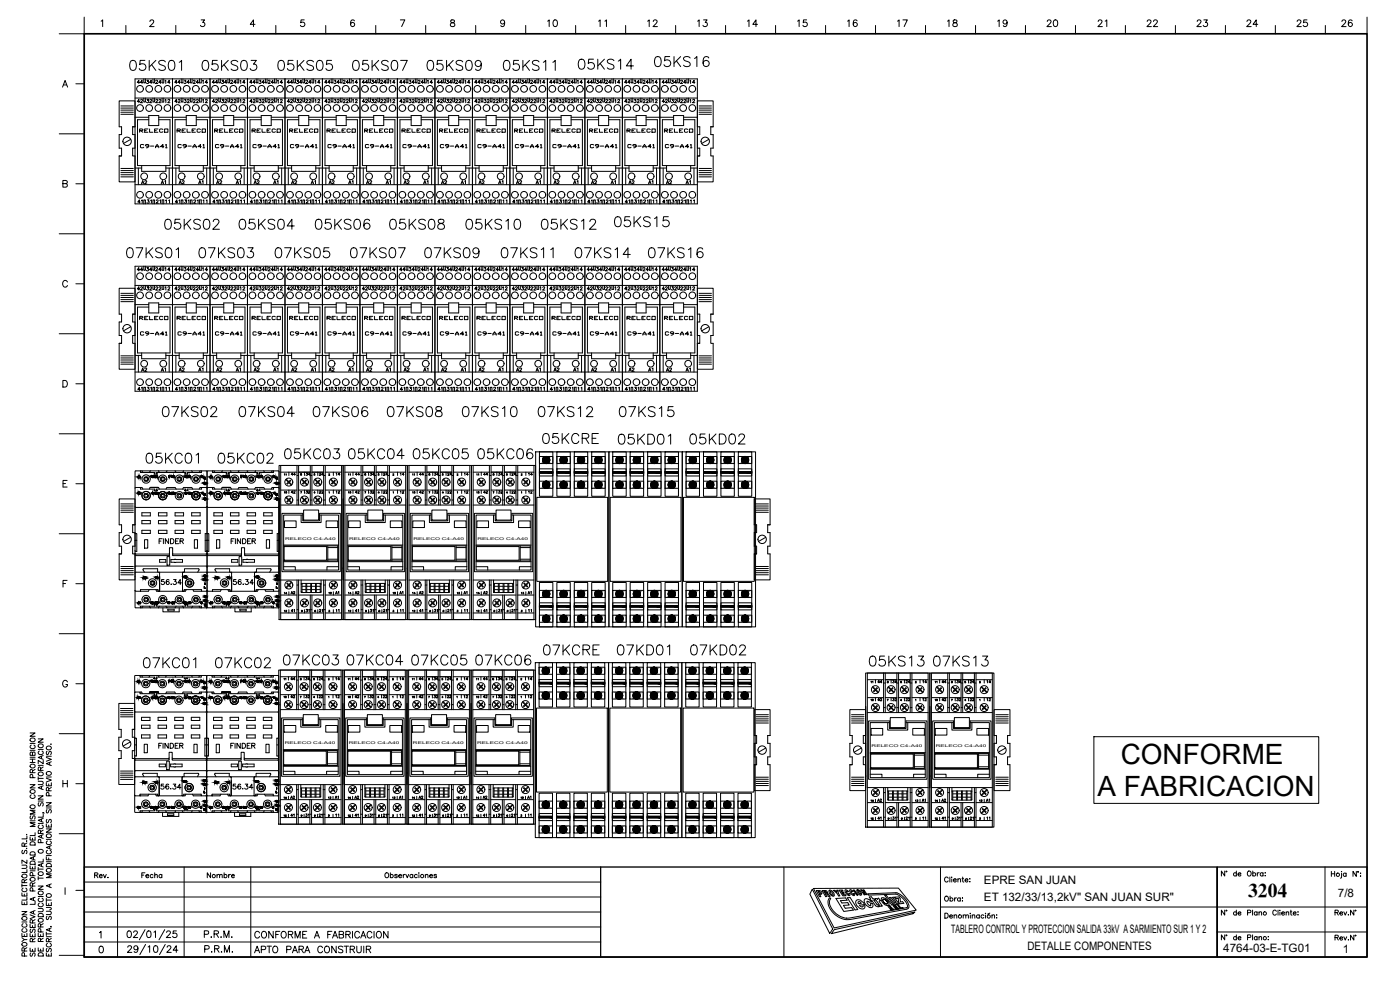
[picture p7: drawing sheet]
<svg xmlns="http://www.w3.org/2000/svg" width="420mm" height="297mm" viewBox="0 0 420 297" stroke-linecap="round" stroke-linejoin="round" font-family="sans-serif">
<defs><g id="words">
<g font-size="8.4">
<text x="336.3" y="229.1">CONFORME</text>
<text x="329.3" y="238.8">A FABRICACION</text>
</g>
<g font-size="6.6">
<text x="37" y="78.7">07KS01</text>
<text x="58.9" y="78.7">07KS03</text>
<text x="81.8" y="78.7">07KS05</text>
<text x="104.4" y="78.7">07KS07</text>
<text x="126.6" y="78.7">07KS09</text>
<text x="149.6" y="78.7">07KS11</text>
<text x="171.8" y="78.7">07KS14</text>
<text x="193.7" y="78.7">07KS16</text>
<text x="48" y="126.3">07KS02</text>
<text x="70.9" y="126.3">07KS04</text>
<text x="93.1" y="126.3">07KS06</text>
<text x="115.4" y="126.3">07KS08</text>
<text x="137.9" y="126.3">07KS10</text>
<text x="160.5" y="126.3">07KS12</text>
<text x="184.9" y="126.3">07KS15</text>
<text x="161.9" y="134.4">05KCRE</text>
<text x="84.7" y="139">05KC03</text>
<text x="103.7" y="139">05KC04</text>
<text x="123.1" y="139">05KC05</text>
<text x="142.5" y="139">05KC06</text>
<text x="162.3" y="197.9">07KCRE</text>
<text x="184.5" y="197.9">07KD01</text>
<text x="206.4" y="197.9">07KD02</text>
<text x="260" y="201.1">05KS13</text>
<text x="279.4" y="201.1">07KS13</text>
</g>
<g font-size="6.2">
<text x="38.1" y="22.2">05KS01</text>
<text x="59.6" y="22.2">05KS03</text>
<text x="82.6" y="22.2">05KS05</text>
<text x="104.8" y="22.2">05KS07</text>
<text x="127.4" y="22.2">05KS09</text>
<text x="150.3" y="22.2">05KS11</text>
<text x="172.5" y="21.9">05KS14</text>
<text x="195.4" y="21.2">05KS16</text>
<text x="48.7" y="69.8">05KS02</text>
<text x="70.9" y="69.8">05KS04</text>
<text x="93.8" y="69.8">05KS06</text>
<text x="116.1" y="69.8">05KS08</text>
<text x="139" y="69.8">05KS10</text>
<text x="161.6" y="69.8">05KS12</text>
<text x="183.4" y="69.1">05KS15</text>
<text x="184.5" y="134.4">05KD01</text>
<text x="206" y="134.4">05KD02</text>
<text x="43" y="140.1">05KC01</text>
<text x="64.6" y="140.1">05KC02</text>
<text x="42.3" y="201.4">07KC01</text>
<text x="63.9" y="201.4">07KC02</text>
<text x="84.3" y="200.7">07KC03</text>
<text x="103.4" y="200.7">07KC04</text>
<text x="122.8" y="200.7">07KC05</text>
<text x="141.8" y="200.7">07KC06</text>
</g>
<text font-size="5.9" x="374.6" y="269.1">3204</text>
<g font-size="5.3">
<text x="163.3" y="9.2">10</text>
<text x="178.9" y="9.2">11</text>
<text x="193.3" y="9.2">12</text>
<text x="208.5" y="9.2">13</text>
<text x="223.3" y="9.2">14</text>
<text x="238.5" y="9.2">15</text>
<text x="253.3" y="9.2">16</text>
<text x="268.5" y="9.2">17</text>
<text x="283.6" y="9.2">18</text>
<text x="298.4" y="9.2">19</text>
<text x="313.3" y="9.2">20</text>
<text x="328.4" y="9.2">21</text>
<text x="343.3" y="9.2">22</text>
<text x="358.4" y="9.2">23</text>
<text x="373.2" y="9.2">24</text>
<text x="388.4" y="9.2">25</text>
<text x="401.8" y="9.2">26</text>
<text x="75.5" y="287.2">APTO PARA CONSTRUIR</text>
</g>
<text font-size="4.9" x="75.5" y="282.6">CONFORME A FABRICACION</text>
<g font-size="4.4">
<text x="46.9" y="164.4">FINDER</text>
<text x="68.4" y="164.4">FINDER</text>
<text x="27.5" y="264.6">Rev.</text>
<text x="41.6" y="264.6">Fecha</text>
<text x="61.4" y="264.6">Nombre</text>
</g>
<g font-size="4">
<text x="40.2" y="26.5">44</text>
<text x="43" y="26.5">34</text>
<text x="45.9" y="26.5">24</text>
<text x="48.7" y="26.5">14</text>
<text x="54.3" y="26.5">34</text>
<text x="57.1" y="26.5">24</text>
<text x="60" y="26.5">14</text>
<text x="65.6" y="26.5">34</text>
<text x="68.4" y="26.5">24</text>
<text x="71.3" y="26.5">14</text>
<text x="76.9" y="26.5">34</text>
<text x="79.7" y="26.5">24</text>
<text x="82.6" y="26.5">14</text>
<text x="88.2" y="26.5">34</text>
<text x="90.7" y="26.5">24</text>
<text x="96.7" y="26.5">44</text>
<text x="99.5" y="26.5">34</text>
<text x="102" y="26.5">24</text>
<text x="107.9" y="26.5">44</text>
<text x="113.2" y="26.5">24</text>
<text x="118.9" y="26.5">44</text>
<text x="124.5" y="26.5">24</text>
<text x="127.4" y="26.5">14</text>
<text x="130.2" y="26.5">44</text>
<text x="135.8" y="26.5">24</text>
<text x="138.6" y="26.5">14</text>
<text x="141.5" y="26.5">44</text>
<text x="147.1" y="26.5">24</text>
<text x="149.9" y="26.5">14</text>
<text x="152.8" y="26.5">44</text>
<text x="158.4" y="26.5">24</text>
<text x="161.2" y="26.5">14</text>
<text x="164" y="26.5">44</text>
<text x="169.7" y="26.5">24</text>
<text x="172.5" y="26.5">14</text>
<text x="178.2" y="26.5">34</text>
<text x="181" y="26.5">24</text>
<text x="183.8" y="26.5">14</text>
<text x="189.4" y="26.5">34</text>
<text x="191.9" y="26.5">24</text>
<text x="197.9" y="26.5">44</text>
<text x="200.7" y="26.5">34</text>
<text x="203.2" y="26.5">24</text>
<text x="206" y="26.5">14</text>
<text x="40.2" y="32.1">42</text>
<text x="43" y="32.1">32</text>
<text x="45.9" y="32.1">22</text>
<text x="48.7" y="32.1">12</text>
<text x="54.3" y="32.1">32</text>
<text x="57.1" y="32.1">22</text>
<text x="60" y="32.1">12</text>
<text x="65.6" y="32.1">32</text>
<text x="68.4" y="32.1">22</text>
<text x="71.3" y="32.1">12</text>
<text x="76.9" y="32.1">32</text>
<text x="79.7" y="32.1">22</text>
<text x="82.6" y="32.1">12</text>
<text x="88.2" y="32.1">32</text>
<text x="90.7" y="32.1">22</text>
<text x="96.7" y="32.1">42</text>
<text x="99.5" y="32.1">32</text>
<text x="102" y="32.1">22</text>
<text x="107.9" y="32.1">42</text>
<text x="113.2" y="32.1">22</text>
<text x="116.1" y="32.1">12</text>
<text x="119.2" y="32.1">42</text>
<text x="124.5" y="32.1">22</text>
<text x="127.4" y="32.1">12</text>
<text x="130.2" y="32.1">42</text>
<text x="135.8" y="32.1">22</text>
<text x="138.6" y="32.1">12</text>
<text x="141.5" y="32.1">42</text>
<text x="147.1" y="32.1">22</text>
<text x="149.9" y="32.1">12</text>
<text x="152.8" y="32.1">42</text>
<text x="158.4" y="32.1">22</text>
<text x="161.2" y="32.1">12</text>
<text x="164" y="32.1">42</text>
<text x="169.7" y="32.1">22</text>
<text x="172.5" y="32.1">12</text>
<text x="178.2" y="32.1">32</text>
<text x="181" y="32.1">22</text>
<text x="183.8" y="32.1">12</text>
<text x="189.4" y="32.1">32</text>
<text x="191.9" y="32.1">22</text>
<text x="197.9" y="32.1">42</text>
<text x="200.7" y="32.1">32</text>
<text x="203.2" y="32.1">22</text>
<text x="206" y="32.1">12</text>
<text x="40.9" y="40.9">RELECO</text>
<text x="52.2" y="40.9">RELECO</text>
<text x="63.5" y="40.9">RELECO</text>
<text x="74.8" y="40.9">RELECO</text>
<text x="86.1" y="40.9">RELECO</text>
<text x="97.4" y="40.9">RELECO</text>
<text x="108.7" y="40.9">RELECO</text>
<text x="119.6" y="40.9">RELECO</text>
<text x="130.9" y="40.9">RELECO</text>
<text x="142.2" y="40.9">RELECO</text>
<text x="153.5" y="40.9">RELECO</text>
<text x="164.7" y="40.9">RELECO</text>
<text x="176" y="40.9">RELECO</text>
<text x="187.3" y="40.9">RELECO</text>
<text x="198.6" y="40.9">RELECO</text>
<text x="41.3" y="45.5">C9-A41</text>
<text x="52.6" y="45.5">C9-A41</text>
<text x="63.9" y="45.5">C9-A41</text>
<text x="75.1" y="45.5">C9-A41</text>
<text x="86.4" y="45.5">C9-A41</text>
<text x="97.4" y="45.5">C9-A41</text>
<text x="108.7" y="45.5">C9-A41</text>
<text x="119.9" y="45.5">C9-A41</text>
<text x="131.2" y="45.5">C9-A41</text>
<text x="142.5" y="45.5">C9-A41</text>
<text x="153.8" y="45.5">C9-A41</text>
<text x="165.1" y="45.5">C9-A41</text>
<text x="176.4" y="45.5">C9-A41</text>
<text x="187.7" y="45.5">C9-A41</text>
<text x="199" y="45.5">C9-A41</text>
<text x="41.6" y="56.4">A2</text>
<text x="47.6" y="56.4">A1</text>
<text x="52.9" y="56.4">A2</text>
<text x="58.6" y="56.4">A1</text>
<text x="64.2" y="56.4">A2</text>
<text x="69.9" y="56.4">A1</text>
<text x="75.5" y="56.4">A2</text>
<text x="81.1" y="56.4">A1</text>
<text x="86.4" y="56.4">A2</text>
<text x="92.4" y="56.4">A1</text>
<text x="97.7" y="56.4">A2</text>
<text x="103.7" y="56.4">A1</text>
<text x="109" y="56.4">A2</text>
<text x="115" y="56.4">A1</text>
<text x="120.3" y="56.4">A2</text>
<text x="126.3" y="56.4">A1</text>
<text x="131.6" y="56.4">A2</text>
<text x="137.6" y="56.4">A1</text>
<text x="142.9" y="56.4">A2</text>
<text x="148.9" y="56.4">A1</text>
<text x="154.2" y="56.4">A2</text>
<text x="159.8" y="56.4">A1</text>
<text x="165.5" y="56.4">A2</text>
<text x="171.1" y="56.4">A1</text>
<text x="176.7" y="56.4">A2</text>
<text x="182.4" y="56.4">A1</text>
<text x="187.7" y="56.4">A2</text>
<text x="193.7" y="56.4">A1</text>
<text x="199" y="56.4">A2</text>
<text x="205" y="56.4">A1</text>
<text x="43.4" y="62.1">31</text>
<text x="45.9" y="62.1">21</text>
<text x="51.9" y="62.1">41</text>
<text x="54.3" y="62.1">31</text>
<text x="60" y="62.1">11</text>
<text x="65.6" y="62.1">31</text>
<text x="68.4" y="62.1">21</text>
<text x="71.3" y="62.1">11</text>
<text x="76.9" y="62.1">31</text>
<text x="79.7" y="62.1">21</text>
<text x="82.6" y="62.1">11</text>
<text x="88.2" y="62.1">31</text>
<text x="91" y="62.1">21</text>
<text x="93.8" y="62.1">11</text>
<text x="99.5" y="62.1">31</text>
<text x="102.3" y="62.1">21</text>
<text x="108.3" y="62.1" transform="rotate(-90 108.3 62.1)">11</text>
<text x="110.8" y="62.1">31</text>
<text x="113.6" y="62.1">21</text>
<text x="119.6" y="62.1" transform="rotate(-90 119.6 62.1)">11</text>
<text x="122.1" y="62.1">31</text>
<text x="124.9" y="62.1">21</text>
<text x="130.9" y="62.1" transform="rotate(-90 130.9 62.1)">11</text>
<text x="135.8" y="62.1">21</text>
<text x="136.5" y="62.1" transform="rotate(-90 136.5 62.1)">31</text>
<text x="138.6" y="62.1">11</text>
<text x="144.6" y="62.1">31</text>
<text x="147.1" y="62.1">21</text>
<text x="153.1" y="62.1">41</text>
<text x="158.4" y="62.1">21</text>
<text x="164.4" y="62.1">41</text>
<text x="169.7" y="62.1">21</text>
<text x="172.5" y="62.1">11</text>
<text x="178.2" y="62.1">31</text>
<text x="181" y="62.1">21</text>
<text x="183.8" y="62.1">11</text>
<text x="189.4" y="62.1">31</text>
<text x="192.3" y="62.1">21</text>
<text x="195.1" y="62.1">11</text>
<text x="200.7" y="62.1">31</text>
<text x="203.6" y="62.1">21</text>
<text x="206.4" y="62.1">11</text>
<text x="40.2" y="82.5">44</text>
<text x="43" y="82.5">34</text>
<text x="45.9" y="82.5">24</text>
<text x="48.7" y="82.5">14</text>
<text x="54.3" y="82.5">34</text>
<text x="57.1" y="82.5">24</text>
<text x="60" y="82.5">14</text>
<text x="65.6" y="82.5">34</text>
<text x="68.4" y="82.5">24</text>
<text x="71.3" y="82.5">14</text>
<text x="76.9" y="82.5">34</text>
<text x="79.7" y="82.5">24</text>
<text x="82.6" y="82.5">14</text>
<text x="88.2" y="82.5">34</text>
<text x="90.7" y="82.5">24</text>
<text x="96.7" y="82.5">44</text>
<text x="99.5" y="82.5">34</text>
<text x="102" y="82.5">24</text>
<text x="107.9" y="82.5">44</text>
<text x="113.2" y="82.5">24</text>
<text x="118.9" y="82.5">44</text>
<text x="124.5" y="82.5">24</text>
<text x="127.4" y="82.5">14</text>
<text x="130.2" y="82.5">44</text>
<text x="135.8" y="82.5">24</text>
<text x="138.6" y="82.5">14</text>
<text x="141.5" y="82.5">44</text>
<text x="147.1" y="82.5">24</text>
<text x="149.9" y="82.5">14</text>
<text x="152.8" y="82.5">44</text>
<text x="158.4" y="82.5">24</text>
<text x="161.2" y="82.5">14</text>
<text x="164" y="82.5">44</text>
<text x="169.7" y="82.5">24</text>
<text x="172.5" y="82.5">14</text>
<text x="178.2" y="82.5">34</text>
<text x="181" y="82.5">24</text>
<text x="183.8" y="82.5">14</text>
<text x="189.4" y="82.5">34</text>
<text x="191.9" y="82.5">24</text>
<text x="197.9" y="82.5">44</text>
<text x="200.7" y="82.5">34</text>
<text x="203.2" y="82.5">24</text>
<text x="206" y="82.5">14</text>
<text x="43" y="88.2">32</text>
<text x="45.9" y="88.2">22</text>
<text x="48.7" y="88.2">12</text>
<text x="54.3" y="88.2">32</text>
<text x="57.1" y="88.2">22</text>
<text x="60" y="88.2">12</text>
<text x="65.6" y="88.2">32</text>
<text x="68.4" y="88.2">22</text>
<text x="71.3" y="88.2">12</text>
<text x="76.9" y="88.2">32</text>
<text x="79.7" y="88.2">22</text>
<text x="82.6" y="88.2">12</text>
<text x="88.2" y="88.2">32</text>
<text x="90.7" y="88.2">22</text>
<text x="96.7" y="88.2">42</text>
<text x="99.5" y="88.2">32</text>
<text x="102" y="88.2">22</text>
<text x="107.9" y="88.2">42</text>
<text x="113.2" y="88.2">22</text>
<text x="116.1" y="88.2">12</text>
<text x="119.2" y="88.2">42</text>
<text x="124.5" y="88.2">22</text>
<text x="127.4" y="88.2">12</text>
<text x="130.2" y="88.2">42</text>
<text x="135.8" y="88.2">22</text>
<text x="138.6" y="88.2">12</text>
<text x="141.5" y="88.2">42</text>
<text x="147.1" y="88.2">22</text>
<text x="149.9" y="88.2">12</text>
<text x="152.8" y="88.2">42</text>
<text x="158.4" y="88.2">22</text>
<text x="161.2" y="88.2">12</text>
<text x="164" y="88.2">42</text>
<text x="169.7" y="88.2">22</text>
<text x="172.5" y="88.2">12</text>
<text x="178.2" y="88.2">32</text>
<text x="181" y="88.2">22</text>
<text x="183.8" y="88.2">12</text>
<text x="189.4" y="88.2">32</text>
<text x="191.9" y="88.2">22</text>
<text x="197.9" y="88.2">42</text>
<text x="200.7" y="88.2">32</text>
<text x="203.2" y="88.2">22</text>
<text x="41.3" y="102">C9-A41</text>
<text x="52.6" y="102">C9-A41</text>
<text x="63.9" y="102">C9-A41</text>
<text x="75.1" y="102">C9-A41</text>
<text x="86.4" y="102">C9-A41</text>
<text x="97.4" y="102">C9-A41</text>
<text x="108.7" y="102">C9-A41</text>
<text x="119.9" y="102">C9-A41</text>
<text x="131.2" y="102">C9-A41</text>
<text x="142.5" y="102">C9-A41</text>
<text x="153.8" y="102">C9-A41</text>
<text x="165.1" y="102">C9-A41</text>
<text x="176.4" y="102">C9-A41</text>
<text x="187.7" y="102">C9-A41</text>
<text x="199" y="102">C9-A41</text>
<text x="41.6" y="112.5">A2</text>
<text x="47.6" y="112.5">A1</text>
<text x="52.9" y="112.5">A2</text>
<text x="58.6" y="112.5">A1</text>
<text x="64.2" y="112.5">A2</text>
<text x="69.9" y="112.5">A1</text>
<text x="75.5" y="112.5">A2</text>
<text x="81.1" y="112.5">A1</text>
<text x="86.4" y="112.5">A2</text>
<text x="92.4" y="112.5">A1</text>
<text x="97.7" y="112.5">A2</text>
<text x="103.7" y="112.5">A1</text>
<text x="109" y="112.5">A2</text>
<text x="115" y="112.5">A1</text>
<text x="120.3" y="112.5">A2</text>
<text x="126.3" y="112.5">A1</text>
<text x="131.6" y="112.5">A2</text>
<text x="137.6" y="112.5">A1</text>
<text x="142.9" y="112.5">A2</text>
<text x="148.9" y="112.5">A1</text>
<text x="154.2" y="112.5">A2</text>
<text x="159.8" y="112.5">A1</text>
<text x="165.5" y="112.5">A2</text>
<text x="171.1" y="112.5">A1</text>
<text x="176.7" y="112.5">A2</text>
<text x="182.4" y="112.5">A1</text>
<text x="187.7" y="112.5">A2</text>
<text x="193.7" y="112.5">A1</text>
<text x="199" y="112.5">A2</text>
<text x="205" y="112.5">A1</text>
<text x="43.4" y="118.5">31</text>
<text x="45.9" y="118.5">21</text>
<text x="51.9" y="118.5">41</text>
<text x="54.3" y="118.5">31</text>
<text x="60" y="118.5">11</text>
<text x="65.6" y="118.5">31</text>
<text x="68.4" y="118.5">21</text>
<text x="71.3" y="118.5">11</text>
<text x="76.9" y="118.5">31</text>
<text x="79.7" y="118.5">21</text>
<text x="82.6" y="118.5">11</text>
<text x="88.2" y="118.5">31</text>
<text x="91" y="118.5">21</text>
<text x="93.8" y="118.5">11</text>
<text x="99.5" y="118.5">31</text>
<text x="102.3" y="118.5">21</text>
<text x="108.3" y="118.5" transform="rotate(-90 108.3 118.5)">11</text>
<text x="110.8" y="118.5">31</text>
<text x="113.6" y="118.5">21</text>
<text x="119.6" y="118.5" transform="rotate(-90 119.6 118.5)">11</text>
<text x="122.1" y="118.5">31</text>
<text x="124.9" y="118.5">21</text>
<text x="130.9" y="118.5" transform="rotate(-90 130.9 118.5)">11</text>
<text x="135.8" y="118.5">21</text>
<text x="136.5" y="118.5" transform="rotate(-90 136.5 118.5)">31</text>
<text x="138.6" y="118.5">11</text>
<text x="144.6" y="118.5">31</text>
<text x="147.1" y="118.5">21</text>
<text x="153.1" y="118.5">41</text>
<text x="158.4" y="118.5">21</text>
<text x="167.6" y="118.5" transform="rotate(-90 167.6 118.5)">41</text>
<text x="169.7" y="118.5">21</text>
<text x="172.5" y="118.5">11</text>
<text x="178.2" y="118.5">31</text>
<text x="181" y="118.5">21</text>
<text x="187" y="118.5" transform="rotate(-90 187 118.5)">11</text>
<text x="189.4" y="118.5">31</text>
<text x="192.3" y="118.5">21</text>
<text x="198.3" y="118.5" transform="rotate(-90 198.3 118.5)">11</text>
<text x="200.7" y="118.5">31</text>
<text x="203.6" y="118.5">21</text>
<text x="209.5" y="118.5" transform="rotate(-90 209.5 118.5)">11</text>
<text x="262.5" y="211.7">42</text>
<text x="267.1" y="211.7">32</text>
<text x="270.9" y="211.7">22</text>
<text x="275.9" y="211.7">12</text>
<text x="281.9" y="211.7">42</text>
<text x="286.1" y="211.7">32</text>
<text x="293.5" y="211.7" transform="rotate(-90 293.5 211.7)">22</text>
<text x="295.3" y="211.7">12</text>
</g>
<g font-size="3.5">
<text x="40.9" y="97">RELECO</text>
<text x="52.2" y="97">RELECO</text>
<text x="63.5" y="97">RELECO</text>
<text x="74.8" y="97">RELECO</text>
<text x="86.1" y="97">RELECO</text>
<text x="97.4" y="97">RELECO</text>
<text x="108.7" y="97">RELECO</text>
<text x="119.6" y="97">RELECO</text>
<text x="130.9" y="97">RELECO</text>
<text x="142.2" y="97">RELECO</text>
<text x="153.5" y="97">RELECO</text>
<text x="164.7" y="97">RELECO</text>
<text x="176" y="97">RELECO</text>
<text x="187.3" y="97">RELECO</text>
<text x="198.6" y="97">RELECO</text>
<text x="84.3" y="143.9">11</text>
<text x="86.4" y="143.9">44</text>
<text x="91" y="143.9">34</text>
<text x="94.9" y="143.9">24</text>
<text x="99.8" y="143.9">14</text>
<text x="103.7" y="143.9">11</text>
<text x="105.8" y="143.9">44</text>
<text x="110.1" y="143.9">34</text>
<text x="114.3" y="143.9">24</text>
<text x="119.2" y="143.9">14</text>
<text x="122.8" y="143.9">11</text>
<text x="124.9" y="143.9">44</text>
<text x="129.5" y="143.9">34</text>
<text x="133.4" y="143.9">24</text>
<text x="138.6" y="143.9">14</text>
<text x="142.2" y="143.9">11</text>
<text x="144.3" y="143.9">44</text>
<text x="148.5" y="143.9">34</text>
<text x="152.8" y="143.9">24</text>
<text x="157.7" y="143.9">14</text>
<text x="86.4" y="149.2">42</text>
<text x="91" y="149.2">32</text>
<text x="99.8" y="149.2">12</text>
<text x="105.8" y="149.2">42</text>
<text x="110.1" y="149.2">32</text>
<text x="114.3" y="149.2">22</text>
<text x="119.2" y="149.2">12</text>
<text x="124.9" y="149.2">42</text>
<text x="129.5" y="149.2">32</text>
<text x="133.4" y="149.2">22</text>
<text x="138.6" y="149.2">12</text>
<text x="144.3" y="149.2">42</text>
<text x="148.5" y="149.2">32</text>
<text x="152.8" y="149.2">22</text>
<text x="157.7" y="149.2">12</text>
<text x="84.3" y="179.6">14</text>
<text x="86.4" y="179.6">A2</text>
<text x="97.7" y="179.6">13</text>
<text x="103.7" y="179.6">14</text>
<text x="105.8" y="179.6">A2</text>
<text x="117.1" y="179.6">13</text>
<text x="122.8" y="179.6">14</text>
<text x="124.9" y="179.6">A2</text>
<text x="139" y="179.6" transform="rotate(-90 139 179.6)">13</text>
<text x="142.2" y="179.6">14</text>
<text x="144.3" y="179.6">A2</text>
<text x="160.5" y="179.6" transform="rotate(-90 160.5 179.6)">A1</text>
<text x="84.3" y="184.9">12</text>
<text x="86.4" y="184.9">41</text>
<text x="91" y="184.9">31</text>
<text x="94.9" y="184.9">21</text>
<text x="99.8" y="184.9">11</text>
<text x="103.7" y="184.9">12</text>
<text x="105.8" y="184.9">41</text>
<text x="110.1" y="184.9">31</text>
<text x="114.3" y="184.9">21</text>
<text x="119.2" y="184.9">11</text>
<text x="122.8" y="184.9">12</text>
<text x="124.9" y="184.9">41</text>
<text x="129.5" y="184.9">31</text>
<text x="133.4" y="184.9">21</text>
<text x="138.6" y="184.9">11</text>
<text x="142.2" y="184.9">12</text>
<text x="144.3" y="184.9">41</text>
<text x="148.5" y="184.9">31</text>
<text x="152.8" y="184.9">21</text>
<text x="157.7" y="184.9">11</text>
<text x="84.3" y="205.3">11</text>
<text x="86.4" y="205.3">44</text>
<text x="90.7" y="205.3">34</text>
<text x="94.9" y="205.3">24</text>
<text x="99.8" y="205.3">14</text>
<text x="105.5" y="205.3">44</text>
<text x="110.1" y="205.3">34</text>
<text x="113.9" y="205.3">24</text>
<text x="119.2" y="205.3">14</text>
<text x="122.8" y="205.3">11</text>
<text x="124.9" y="205.3">44</text>
<text x="129.5" y="205.3">34</text>
<text x="133.4" y="205.3">24</text>
<text x="138.3" y="205.3">14</text>
<text x="144.3" y="205.3">44</text>
<text x="148.5" y="205.3">34</text>
<text x="152.4" y="205.3">24</text>
<text x="157.7" y="205.3">14</text>
<text x="286.1" y="206">34</text>
<text x="86.4" y="210.6">42</text>
<text x="90.7" y="210.6">32</text>
<text x="94.9" y="210.6">22</text>
<text x="99.8" y="210.6">12</text>
<text x="110.1" y="210.6">32</text>
<text x="113.9" y="210.6">22</text>
<text x="119.2" y="210.6">12</text>
<text x="124.9" y="210.6">42</text>
<text x="133.4" y="210.6">22</text>
<text x="138.3" y="210.6">12</text>
<text x="144.3" y="210.6">42</text>
<text x="152.4" y="210.6">22</text>
<text x="157.7" y="210.6">12</text>
<text x="260.4" y="211.7">10</text>
<text x="279.8" y="211.7">10</text>
<text x="84.3" y="240.9">14</text>
<text x="86.4" y="240.9">A2</text>
<text x="97.7" y="240.9">13</text>
<text x="103.7" y="240.9">14</text>
<text x="105.5" y="240.9">A2</text>
<text x="117.1" y="240.9">13</text>
<text x="122.8" y="240.9">14</text>
<text x="124.9" y="240.9">A2</text>
<text x="139" y="240.9" transform="rotate(-90 139 240.9)">13</text>
<text x="142.2" y="240.9">14</text>
<text x="143.9" y="240.9">A2</text>
<text x="155.6" y="240.9">13</text>
<text x="262.5" y="241.7">A2</text>
<text x="275.9" y="241.7">A1</text>
<text x="281.9" y="241.7">A2</text>
<text x="295.3" y="241.7">A1</text>
<text x="84.3" y="246.2">12</text>
<text x="86.4" y="246.2">41</text>
<text x="90.7" y="246.2">31</text>
<text x="94.9" y="246.2">21</text>
<text x="99.8" y="246.2">11</text>
<text x="103.7" y="246.2">12</text>
<text x="110.1" y="246.2">31</text>
<text x="113.9" y="246.2">21</text>
<text x="119.2" y="246.2">11</text>
<text x="122.8" y="246.2">12</text>
<text x="129.5" y="246.2">31</text>
<text x="133.4" y="246.2">21</text>
<text x="138.3" y="246.2">11</text>
<text x="142.2" y="246.2">12</text>
<text x="148.5" y="246.2">31</text>
<text x="152.4" y="246.2">21</text>
<text x="157.7" y="246.2">11</text>
<text x="262.5" y="246.9">41</text>
<text x="267.1" y="246.9">31</text>
<text x="270.9" y="246.9">21</text>
<text x="275.9" y="246.9">11</text>
<text x="281.9" y="246.9">41</text>
<text x="286.1" y="246.9">31</text>
<text x="290.3" y="246.9">21</text>
<text x="295.3" y="246.9">11</text>
<text x="295.3" y="265.3">EPRE SAN JUAN</text>
<text x="401.5" y="269.1">7/8</text>
<text x="295.3" y="270.3">ET 132/33/13,2kV&quot; SAN JUAN SUR&quot;</text>
<text x="285.5" y="279.8">TABLERO CONTROL Y PROTECCION SALIDA 33kV A SARMIENTO SUR 1 Y 2</text>
<text x="308.4" y="284.9">DETALLE COMPONENTES</text>
<text x="367.1" y="285.7">4764-03-E-TG01</text>
<text x="403" y="285.9">1</text>
</g>
<g font-size="3.1">
<text x="84.3" y="149.2">10</text>
<text x="93.5" y="149.2">4</text>
<text x="103.7" y="149.2">10</text>
<text x="122.8" y="149.2">10</text>
<text x="142.2" y="149.2">10</text>
<text x="106.2" y="205.3" transform="rotate(-90 106.2 205.3)">11</text>
<text x="144.6" y="205.3" transform="rotate(-90 144.6 205.3)">11</text>
<text x="260.4" y="206">11</text>
<text x="265.3" y="206">8</text>
<text x="269.5" y="206">5</text>
<text x="273.8" y="206">2</text>
<text x="279.8" y="206">11</text>
<text x="284.7" y="206">8</text>
<text x="288.6" y="206">5</text>
<text x="293.2" y="206">2</text>
<text x="84.3" y="210.6">10</text>
<text x="89.3" y="210.6">7</text>
<text x="93.1" y="210.6">4</text>
<text x="103.7" y="210.6">10</text>
<text x="108.3" y="210.6">7</text>
<text x="112.5" y="210.6">4</text>
<text x="122.8" y="210.6">10</text>
<text x="127.7" y="210.6">7</text>
<text x="131.6" y="210.6">4</text>
<text x="142.2" y="210.6">10</text>
<text x="147.1" y="210.6">7</text>
<text x="151" y="210.6">4</text>
<text x="260.4" y="241.7">14</text>
<text x="273.8" y="241.7">13</text>
<text x="279.8" y="241.7">14</text>
<text x="293.2" y="241.7">13</text>
<text x="260.4" y="246.9">12</text>
<text x="265.6" y="246.9">9</text>
<text x="269.5" y="246.9">6</text>
<text x="273.8" y="246.9">3</text>
<text x="279.8" y="246.9">12</text>
<text x="284.7" y="246.9">9</text>
<text x="288.9" y="246.9">6</text>
<text x="293.2" y="246.9">3</text>
</g>
<g font-size="1.1">
<text x="85.5" y="162">RELECO C4-A40</text>
<text x="104.8" y="162">RELECO C4-A40</text>
<text x="124.1" y="162">RELECO C4-A40</text>
<text x="143.3" y="162">RELECO C4-A40</text>
<text x="85.4" y="223.4">RELECO C4-A40</text>
<text x="104.7" y="223.4">RELECO C4-A40</text>
<text x="123.9" y="223.4">RELECO C4-A40</text>
<text x="143.2" y="223.4">RELECO C4-A40</text>
<text x="261.6" y="224.3">RELECO C4-A40</text>
<text x="280.9" y="224.3">RELECO C4-A40</text>
</g>
</g></defs>
<!-- layer: AUXILIAR -->
<g fill="none" stroke="#000" stroke-width=".3">
<path d="M36.3 31.8h3.7M36.3 32.4h3.7M36.3 33h3.7M36.3 33.7h3.7M36.3 34.3h3.7M40.5 38v-7.7h-4.7v7.7h.7v2.4h-.7v4.1h.7v2.3h-.7M40.5 35.2h4.2M40.5 29.4h168.8M44.7 35.9h-3.4v13.8h9.7v-13.8h-3.4M44.7 37.7v-3h2.9v3M47.6 35.2h8.3M55.9 35.9h-3.4v13.8h9.8v-13.8h-3.4"/>
<path d="M55.9 37.7v-3h3v3M58.9 35.2h8.3M67.2 35.9h-3.4v13.8h9.7v-13.8h-3.4M67.2 37.7v-3h2.9v3M70.1 35.2h8.3M78.4 35.9h-3.4v13.8h9.8v-13.8h-3.4M78.4 37.7v-3h3v3M81.4 35.2h8.3M89.7 35.9h-3.4v13.8h9.7v-13.8h-3.3M89.7 37.7v-3h3v3M92.7 35.2h8.2M100.9 35.9h-3.4v13.8h9.8v-13.8h-3.4"/>
<path d="M100.9 37.7v-3h3v3M103.9 35.2h8.3M112.2 35.9h-3.4v13.8h9.7v-13.8h-3.3M112.2 37.7v-3h3v3M115.2 35.2h8.2M123.4 35.9h-3.4v13.8h9.8v-13.8h-3.4M123.4 37.7v-3h3v3M126.4 35.2h8.3M134.7 35.9h-3.4v13.8h9.7v-13.8h-3.3M134.7 37.7v-3h3v3M137.7 35.2h8.2M145.9 35.9h-3.4v13.8h9.8v-13.8h-3.4"/>
<path d="M145.9 37.7v-3h3v3M148.9 35.2h8.3M157.2 35.9h-3.4v13.8h9.7v-13.8h-3.3M157.2 37.7v-3h3v3M160.2 35.2h8.2M168.4 35.9h-3.4v13.8h9.8v-13.8h-3.4M168.4 37.7v-3h3v3M171.4 35.2h8.3M179.7 35.9h-3.4v13.8h9.7v-13.8h-3.3M179.7 37.7v-3h3v3M182.7 35.2h8.2M190.9 35.9h-3.4v13.8h9.8v-13.8h-3.4"/>
<path d="M190.9 37.7v-3h3v3M193.9 35.2h8.3M202.2 35.9h-3.4v13.8h9.7v-13.8h-3.3M202.2 37.7v-3h3v3M205.2 35.2h4.1M209.3 38v-7.7h4.7v7.7h-.7v2.4h.7v4.1h-.7v2.3h.7v7.8h-4.7v-7.8M209.8 31.8h3.7M209.8 32.4h3.7M209.8 33h3.7M209.8 33.7h3.7M209.8 34.3h3.7M35.8 46.8h.7"/>
<path d="M36.3 50.5h3.7M36.3 51.2h3.7M36.3 51.8h3.7M36.3 52.4h3.7M36.3 53.1h3.7M39.2 41.8l-2.1 1.3M40.5 40.4v4.1h-.7v2.3h.7v7.8h-4.7v-7.8M40.5 55.4h168.8M40.5 50.4h2M41.5 50.4v5M42.5 49.7v1.7h7.3v-1.7M49.8 50.4h4"/>
<path d="M50.8 50.4v5M52.8 50.4v5M53.8 49.7v1.7h7.2v-1.7M61 50.4h4M62 50.4v5M64 50.4v5M65 49.7v1.7h7.3v-1.7M72.3 50.4h4M73.3 50.4v5M75.3 50.4v5M76.3 49.7v1.7h7.2v-1.7M83.5 50.4h4"/>
<path d="M84.5 50.4v5M86.5 50.4v5M87.5 49.7v1.7h7.3v-1.7M94.8 50.4h4M95.8 50.4v5M97.8 50.4v5M98.8 49.7v1.7h7.2v-1.7M106 50.4h4M107 50.4v5M109 50.4v5M110 49.7v1.7h7.3v-1.7M117.3 50.4h4"/>
<path d="M118.3 50.4v5M120.3 50.4v5M121.3 49.7v1.7h7.2v-1.7M128.5 50.4h4M129.5 50.4v5M131.5 50.4v5M132.5 49.7v1.7h7.3v-1.7M139.8 50.4h4M140.8 50.4v5M142.8 50.4v5M143.8 49.7v1.7h7.2v-1.7M151 50.4h4"/>
<path d="M152 50.4v5M154 50.4v5M155 49.7v1.7h7.3v-1.7M162.3 50.4h4M163.3 50.4v5M165.3 50.4v5M166.3 49.7v1.7h7.2v-1.7M173.5 50.4h4M174.5 50.4v5M176.5 50.4v5M177.5 49.7v1.7h7.3v-1.7M184.8 50.4h4"/>
<path d="M185.8 50.4v5M187.8 50.4v5M188.8 49.7v1.7h7.2v-1.7M196 50.4h4M197 50.4v5M199 50.4v5M200 49.7v1.7h7.3v-1.7M207.3 50.4h2M208.3 50.4v5M209.3 40.4v4.1M209.8 50.5h3.7M209.8 51.2h3.7"/>
<path d="M209.8 51.8h3.7M209.8 52.4h3.7M209.8 53.1h3.7M212.7 41.8l-2.1 1.3M36.3 88h3.7M36.3 88.6h3.7M36.3 89.3h3.7M36.3 89.9h3.7M36.3 90.5h3.7M39.2 98l-2.1 1.3M40.5 94.3v-7.8h-4.7v7.8h.7v2.3h-.7v4.1h.7v2.3h-.7M40.5 96.6v4.1h-.7v2.3h.7v7.8h-4.7v-7.8"/>
<path d="M40.5 91.4h4.2M40.5 85.6h168.8M44.7 92.1h-3.4v13.8h9.7v-13.8h-3.4M44.7 93.9v-3h2.9v3M47.6 91.4h8.3M55.9 92.1h-3.4v13.8h9.8v-13.8h-3.4M55.9 93.9v-3h3v3M58.9 91.4h8.3M67.2 92.1h-3.4v13.8h9.7v-13.8h-3.4M67.2 93.9v-3h2.9v3M70.1 91.4h8.3M78.4 92.1h-3.4v13.8h9.8v-13.8h-3.4"/>
<path d="M78.4 93.9v-3h3v3M81.4 91.4h8.3M89.7 92.1h-3.4v13.8h9.7v-13.8h-3.3M89.7 93.9v-3h3v3M92.7 91.4h8.2M100.9 92.1h-3.4v13.8h9.8v-13.8h-3.4M100.9 93.9v-3h3v3M103.9 91.4h8.3M112.2 92.1h-3.4v13.8h9.7v-13.8h-3.3M112.2 93.9v-3h3v3M115.2 91.4h8.2M123.4 92.1h-3.4v13.8h9.8v-13.8h-3.4"/>
<path d="M123.4 93.9v-3h3v3M126.4 91.4h8.3M134.7 92.1h-3.4v13.8h9.7v-13.8h-3.3M134.7 93.9v-3h3v3M137.7 91.4h8.2M145.9 92.1h-3.4v13.8h9.8v-13.8h-3.4M145.9 93.9v-3h3v3M148.9 91.4h8.3M157.2 92.1h-3.4v13.8h9.7v-13.8h-3.3M157.2 93.9v-3h3v3M160.2 91.4h8.2M168.4 92.1h-3.4v13.8h9.8v-13.8h-3.4"/>
<path d="M168.4 93.9v-3h3v3M171.4 91.4h8.3M179.7 92.1h-3.4v13.8h9.7v-13.8h-3.3M179.7 93.9v-3h3v3M182.7 91.4h8.2M190.9 92.1h-3.4v13.8h9.8v-13.8h-3.4M190.9 93.9v-3h3v3M193.9 91.4h8.3M202.2 92.1h-3.4v13.8h9.7v-13.8h-3.3M202.2 93.9v-3h3v3M205.2 91.4h4.1M209.3 94.3v-7.8h4.7v7.8h-.7v2.3h.7v4.1h-.7v2.3h.7v7.8h-4.7v-7.8"/>
<path d="M209.3 96.6v4.1M209.8 88h3.7M209.8 88.6h3.7M209.8 89.3h3.7M209.8 89.9h3.7M209.8 90.5h3.7M212.7 98l-2.1 1.3M35.8 103h.7M36.3 106.8h3.7M36.3 107.4h3.7M36.3 108h3.7M36.3 108.6h3.7"/>
<path d="M36.3 109.3h3.7M40.5 111.6h168.8M40.5 106.6h2M41.5 106.6v5M42.5 105.9v1.7h7.3v-1.7M49.8 106.6h4M50.8 106.6v5M52.8 106.6v5M53.8 105.9v1.7h7.2v-1.7M61 106.6h4M62 106.6v5M64 106.6v5"/>
<path d="M65 105.9v1.7h7.3v-1.7M72.3 106.6h4M73.3 106.6v5M75.3 106.6v5M76.3 105.9v1.7h7.2v-1.7M83.5 106.6h4M84.5 106.6v5M86.5 106.6v5M87.5 105.9v1.7h7.3v-1.7M94.8 106.6h4M95.8 106.6v5M97.8 106.6v5"/>
<path d="M98.8 105.9v1.7h7.2v-1.7M106 106.6h4M107 106.6v5M109 106.6v5M110 105.9v1.7h7.3v-1.7M117.3 106.6h4M118.3 106.6v5M120.3 106.6v5M121.3 105.9v1.7h7.2v-1.7M128.5 106.6h4M129.5 106.6v5M131.5 106.6v5"/>
<path d="M132.5 105.9v1.7h7.3v-1.7M139.8 106.6h4M140.8 106.6v5M142.8 106.6v5M143.8 105.9v1.7h7.2v-1.7M151 106.6h4M152 106.6v5M154 106.6v5M155 105.9v1.7h7.3v-1.7M162.3 106.6h4M163.3 106.6v5M165.3 106.6v5"/>
<path d="M166.3 105.9v1.7h7.2v-1.7M173.5 106.6h4M174.5 106.6v5M176.5 106.6v5M177.5 105.9v1.7h7.3v-1.7M184.8 106.6h4M185.8 106.6v5M187.8 106.6v5M188.8 105.9v1.7h7.2v-1.7M196 106.6h4M197 106.6v5M199 106.6v5"/>
<path d="M200 105.9v1.7h7.3v-1.7M207.3 106.6h2M208.3 106.6v5M209.8 106.8h3.7M209.8 107.4h3.7M209.8 108h3.7M209.8 108.6h3.7M209.8 109.3h3.7M84.2 139.7h18.3v46.2h-18.3zM89.1 139.7v11.8M89.6 139.7v11.8M93.1 139.7v11.8"/>
<path d="M93.6 139.7v11.8M97.1 139.7v11.8M97.6 139.7v11.8M103.5 139.7h18.2v46.2h-18.2zM108.4 139.7v11.8M108.9 139.7v11.8M112.4 139.7v11.8M112.9 139.7v11.8M116.4 139.7v11.8M116.9 139.7v11.8M122.7 139.7h18.3v46.2h-18.3zM127.6 139.7v11.8"/>
<path d="M128.1 139.7v11.8M131.6 139.7v11.8M132.1 139.7v11.8M135.6 139.7v11.8M136.1 139.7v11.8M142 139.7h18.2v46.2h-18.2zM146.9 139.7v11.8M147.4 139.7v11.8M150.9 139.7v11.8M151.4 139.7v11.8M154.9 139.7v11.8M155.4 139.7v11.8"/>
<path d="M161.9 135.6h4v13.3h-4zM161.9 137h4v2.1h-4zM167.1 135.6h4v13.3h-4zM167.1 137h4v2.1h-4zM172.4 135.6h4v13.3h-4zM172.4 137h4v2.1h-4zM177.6 135.6h4v13.3h-4zM177.6 137h4v2.1h-4zM183.9 135.6h4v13.3h-4zM183.9 137h4v2.1h-4zM189.1 135.6h4.1v13.3h-4.1zM189.1 137h4.1v2.1h-4.1z"/>
<path d="M194.4 135.6h4v13.3h-4zM194.4 137h4v2.1h-4zM199.6 135.6h4v13.3h-4zM199.6 137h4v2.1h-4zM205.9 135.6h4v13.3h-4zM205.9 137h4v2.1h-4zM211.1 135.6h4.1v13.3h-4.1zM211.1 137h4.1v2.1h-4.1zM216.4 135.6h4v13.3h-4zM216.4 137h4v2.1h-4zM221.6 135.6h4v13.3h-4zM221.6 137h4v2.1h-4z"/>
<path d="M35.8 149.7h4.7v7.8h-.7v2.3h.7v4.1h-.7v2.3h.7v7.8h-4.7v-7.8h.7v-2.3h-.7v-4.1h.7v-2.3h-.7zM36.3 151.2h3.7M36.3 151.8h3.7M36.3 152.4h3.7M36.3 153.1h3.7M36.3 153.7h3.7M40.8 146.3h1.4v.4h4.3l-.3 .5h1.1l-.3-.5h8.7l-.3 .5h1.1l-.3-.5h4.3v-.4h1.5l.1 .2M41.3 148l.1-.2-.1 .3M41.5 143l-.2 .2zM41.5 147.7l.1 .5zM41.6 142.9v.5zM41.8 147.7h.2l-.2 .4 .3 .1h-.4l.3-.4z"/>
<path d="M41.9 143l-.2 .2zM41.9 142.9l.1 .5zM42.2 146.3h.4l.3 .4M42.6 153.8h2.5v1h-2.5zM42.6 156.2h2.5v.9h-2.5zM42.6 159.1h2.5v1h-2.5zM42.6 148.5a1.26 1.26 0 0 1 1.3-1.1 1.26 1.26 0 0 1 1.2 1.2M43.9 149.1l.5 .1M43.9 148.4l-.6-.2v1l.6-.1M43.9 144.1l.5 .2M43.9 143.4l-.6-.2v1.1l.6-.2M44.4 148.2l-.5 .2"/>
<path d="M44.4 143.2l-.5 .2M44.4 148.2v1M44.4 143.2v1.1M44.8 146.7l.3-.4h2.5l.3 .4M45.1 148.6a1.2 1.2 0 0 1-1.5 1.3M45.1 148.6a1.24 1.24 0 0 1-1.3 1.4 1.24 1.24 0 0 1-1.2-1.5 1.19 1.19 0 0 0 1 1.4M45.7 142.8l.1 .5zM45.8 147.8l-.2 .3zM45.8 142.7l.2 .4-.2 .2zM45.8 147.7l.1 .5zM46.5 141.8l-.3 .5h1.1l-.3-.5M46.6 142.8h.2v.4h-.3l.3-.1z"/>
<path d="M46.6 147.7l.2 .1v.4l-.3-.1h.3zM47 142.9l-.1 .3zM47 147.8h.3l-.2 .4h.2h-.3l.3-.3zM47.1 142.8l.1 .5zM47.6 153.8h2.5v1h-2.5zM47.6 156.2h2.5v.9h-2.5zM47.6 148.5a1.24 1.24 0 0 0 1.2 1.4 1.24 1.24 0 0 0 1.3-1.4 1.24 1.24 0 0 1-1.3 1.5 1.24 1.24 0 0 1-1.2-1.5zM47.6 148.4a1.24 1.24 0 0 1 1.3-.9 1.24 1.24 0 0 1 1.2 1M48.3 148.2l.1 1M48.3 143.2l.1 1.1M48.4 148.2h1v1h-1.1M48.4 143.2h1v1.1h-1.1"/>
<path d="M49.8 146.7l.3-.4h2.4l.4 .4M50.6 142.7h.4l-.2 .6 .1-.5zM50.7 147.7l.2 .1v.4l-.3-.1h.3zM51.6 142.7h.2l-.2 .5h.3h-.4l.3-.4zM51.6 147.8h.3l-.3 .4h.3h-.3l.2-.3zM52 142.8l-.1 .3zM52.1 147.8h.2l-.2 .4h.3h-.4l.3-.3zM52.1 142.7l.1 .5zM52.5 153.8h2.6v1h-2.6zM52.5 156.2h2.6v.9h-2.6zM53.8 148.4l-.5-.2v1l.5-.1M53.8 143.4l-.5-.2v1.1l.5-.2"/>
<path d="M53.8 148.4l.5-.2-.1 .5M53.8 143.4l.5-.2-.1 .5M54.2 148.7l.1 .5-.5-.1M54.2 143.7l.1 .6-.5-.2M54.8 146.7l.3-.4h2.4l.3 .4M55.7 141.8l-.3 .5h1.1l-.3-.5M55.7 142.8l.1 .5zM55.7 147.8h.2l-.2 .4h.3h-.4l.3-.3zM55.8 142.9l.2 .2-.2 .2zM55.8 142.7l.2 .2zM56.4 142.9l.2-.2v.6zM56.5 147.9l.2-.2v.6z"/>
<path d="M56.9 142.9l-.1 .2zM57 142.7v.6zM57 147.8h.2l-.2 .4 .3 .1h-.4l.3-.4zM57.5 153.8h2.6v1h-2.6zM57.5 156.2h2.6v.9h-2.6zM57.5 159.1h2.6v1h-2.6zM57.6 148.4a1.26 1.26 0 0 1 1.3-1 1.26 1.26 0 0 1 1.1 1.2M57.6 143.5a1.25 1.25 0 0 0 1.6 1.3 1.25 1.25 0 0 0 .5-2 1.25 1.25 0 0 0-2 .4l-.1 .3M58.3 148.2h1v1h-1l.2-.5zM58.3 143.2h1v1.1h-1l.2-.6zM60 148.6l.1 .1M60 148.6a1.25 1.25 0 0 1-1.3 1.4 1.25 1.25 0 0 1-1.1-1.5v.1a1.24 1.24 0 0 1 1.3-1.1 1.24 1.24 0 0 1 1.1 1.4l.1-.2"/>
<path d="M60.5 142.7h.2l-.2 .1 .2 .3-.1 .2zM60.5 146.3h-.4l-.3 .4M60.5 147.8l.2-.1v.5zM61.2 148.1l.4 .4 .1-.4v.5l-.4-.4-.1 .4zM61.2 143.2l.4 .4 .1-.4v.5l-.4-.4-.1 .4zM61.3 144.8l.2-.1-.2 .3 .2 .3zM61.5 144.7l.2 .3-.2 .3 .2-.3zM62.1 152l-.2 .3h-21.1M62.4 146.3h1.4v.4h4.3l-.3 .5h1.1l-.3-.5h8.7l-.3 .5h1.1l-.3-.5h4.3v-.4h1.4M62.9 148l.1-.2-.1 .3M63.1 143l-.2 .2zM63.1 147.7l.1 .5z"/>
<path d="M63.2 142.9v.5zM63.4 147.7h.2l-.2 .4 .3 .1h-.4l.3-.4zM63.5 143l-.2 .2zM63.6 142.9v.5zM63.8 146.3h.4l.3 .4M64.2 159.1h2.5v1h-2.5zM64.2 156.2h2.5v.9h-2.5zM64.2 153.8h2.5v1h-2.5zM64.2 148.5a1.26 1.26 0 0 1 1.3-1.1 1.26 1.26 0 0 1 1.2 1.2M65.5 149.1l.5 .1M65.5 148.4l-.5-.2v1l.5-.1M65.5 144.1l.5 .2"/>
<path d="M65.5 143.4l-.5-.2v1.1l.5-.2M66 148.2l-.5 .2M66 143.2l-.5 .2M66 148.2v1M66 143.2v1.1M66.4 146.7l.3-.4h2.5l.3 .4M66.7 148.6a1.2 1.2 0 0 1-1.5 1.3M66.7 148.6a1.24 1.24 0 0 1-1.3 1.4 1.24 1.24 0 0 1-1.2-1.5 1.19 1.19 0 0 0 1 1.4M67.3 142.8l.2 .5zM67.4 147.8l-.2 .3zM67.5 142.7l.1 .4-.1 .2zM67.5 147.7v.5z"/>
<path d="M68.1 141.8l-.3 .5h1.1l-.3-.5M68.2 142.8h.2v.4h-.3l.3-.1zM68.2 147.7l.2 .1v.4l-.3-.1h.3zM68.7 142.9l-.2 .3zM68.7 147.8h.2l-.2 .4h.2h-.3l.3-.3zM68.7 142.8l.1 .5zM69.2 156.2h2.5v.9h-2.5zM69.2 153.8h2.5v1h-2.5zM69.2 148.6v-.1a1.24 1.24 0 0 0 1.2 1.5 1.24 1.24 0 0 0 1.3-1.5v.2M69.2 148.6a1.24 1.24 0 0 0 1.2 1.3 1.24 1.24 0 0 0 1.3-1.2M69.2 148.4a1.24 1.24 0 0 1 1.3-.9 1.24 1.24 0 0 1 1.2 1M69.9 148.2l.1 1"/>
<path d="M69.9 143.2l.1 1.1M70 148.2h1v1h-1.1M70 143.2h1v1.1h-1.1M71.4 146.7l.3-.4h2.5l.3 .4M72.3 142.7h.3l-.2 .6 .1-.5zM72.3 147.7l.3 .1-.2 .4zM73.2 142.7h.2l-.2 .5h.3h-.4l.3-.4zM73.2 147.8h.3l-.2 .4h.2h-.3l.2-.3zM73.7 142.8l-.2 .3zM73.7 147.8h.2l-.2 .4h.3h-.4l.3-.3zM73.7 142.7l.1 .5zM74.2 156.2h2.5v.9h-2.5z"/>
<path d="M74.2 153.8h2.5v1h-2.5zM75.4 148.4l-.5-.2v1l.6-.1M75.4 143.4l-.5-.2v1.1l.6-.2M75.5 148.4l.5-.2-.2 .5M75.5 143.4l.5-.2-.2 .5M75.8 148.7l.2 .5-.6-.1M75.8 143.7l.2 .6-.6-.2M76.4 146.7l.3-.4h2.5l.3 .4M77.3 141.8l-.3 .5h1.1l-.3-.5M77.3 142.8l.1 .5zM77.3 147.8h.2l-.2 .4h.3h-.4l.3-.3zM77.4 142.9l.2 .2-.2 .2z"/>
<path d="M77.4 142.7l.2 .2zM78 142.9l.2-.2v.6zM78.1 147.9l.2-.2v.6zM78.5 142.9l-.1 .2zM78.6 142.7v.6zM78.6 147.8h.2l-.2 .4 .3 .1h-.4l.3-.4zM79.1 159.1h2.6v1h-2.6zM79.1 156.2h2.6v.9h-2.6zM79.1 153.8h2.6v1h-2.6zM79.2 148.4a1.26 1.26 0 0 1 1.3-1 1.26 1.26 0 0 1 1.1 1.2M79.2 143.5a1.25 1.25 0 0 0 1.6 1.3 1.25 1.25 0 0 0 .5-2 1.25 1.25 0 0 0-2 .4l-.1 .3M79.9 148.2h1v1h-1l.2-.5z"/>
<path d="M79.9 143.2h1v1.1h-1l.2-.6zM81.7 148.6v.1M81.7 148.6a1.25 1.25 0 0 1-1.3 1.4 1.25 1.25 0 0 1-1.2-1.5v.1a1.24 1.24 0 0 1 1.4-1.1 1.24 1.24 0 0 1 1 1.4l.1-.2M82.1 142.7h.2l-.2 .1 .3 .3-.2 .2zM82.1 146.3h-.4l-.3 .4M82.1 147.8l.2-.1v.5zM82.8 148.1l.4 .4 .1-.4v.5l-.4-.4-.1 .4zM82.9 143.2l.3 .4 .1-.4v.5l-.4-.4v.4zM82.9 144.8l.2-.1-.2 .3 .2 .3zM83.1 144.7l.2 .3-.2 .3 .2-.3zM83.7 152l-.2 .3h-21.1M83.7 149.7v24.3"/>
<path d="M84.2 141.7h4.9M84.2 147h4.9M84.2 151.5h18.3M84.6 154h6.3v2.3h5v-2.3h6.2v17.5h-17.5zM85.4 156.3h3.5v2h-3.5zM86.1 145.1l.2 .1M86.1 150.4l.2 .2 .4-.4 .8 .8M86.3 145.2l.4-.4 .8 .8M86.8 144.7l.8 .7M86.8 150l.8 .8M89.6 141.7h3.5M89.6 147h3.5"/>
<path d="M90.4 154.5v2.3h6v-2.3M90.8 150.4l.1 .2 .5-.4 .8 .8M90.8 145.1l.1 .1M90.9 154.5h-5.8v16.5h16.5v-16.5h-5.7M90.9 145.2l.5-.4 .8 .8M91.1 153h4.5v3h-4.5zM91.5 150l.8 .8M91.5 144.7l.8 .7M93.6 141.7h3.5M93.6 147h3.5M94.8 150.4l.1 .2 .5-.4 .8 .8M94.8 145.1l.1 .1"/>
<path d="M94.9 145.2l.5-.4 .8 .8M95.5 150l.8 .8M95.5 144.7l.8 .7M97.1 150h.5M97.6 141.7h4.9M97.6 147h4.9M97.9 156.3h3.5v2h-3.5zM99.5 145.1l.1 .1M99.5 150.4l.1 .2 .4-.4 .8 .8M99.6 145.2l.4-.4 .8 .8M100.2 144.7l.8 .7M100.2 150l.8 .8"/>
<path d="M103 149.7v24.3M103.5 141.7h4.9M103.5 147h4.9M103.5 151.5h18.2M103.9 154h6.2v2.3h5v-2.3h6.3v17.5h-17.5zM104.6 156.3h3.5v2h-3.5zM105.4 145.1l.1 .1M105.4 150.4l.1 .2 .4-.4 .8 .8M105.5 145.2l.4-.4 .8 .8M106.1 144.7l.7 .7M106.1 150l.7 .8M109.6 154.5v2.3h6v-2.3"/>
<path d="M110 150.4l.2 .2M110 145.1l.2 .1M110.1 154.5h-5.7v16.5h16.5v-16.5h-5.8M110.2 150.6l.4-.4 .8 .8M110.2 145.2l.4-.4 .8 .8M110.4 153h4.5v3h-4.5zM110.8 150l.7 .8M110.8 144.7l.7 .7M112.9 141.7h3.5M112.9 147h3.5M114 150.4l.2 .2 .4-.4 .8 .8M114 145.1l.2 .1"/>
<path d="M114.2 145.2l.4-.4 .8 .8M114.8 150l.7 .8M114.8 144.7l.7 .7M116.9 141.7h4.8M116.9 147h4.8M117.1 156.3h3.5v2h-3.5zM118.7 145.1l.2 .1M118.7 150.4l.2 .2M118.9 145.2l.4-.4 .8 .8M118.9 150.6l.4-.4 .8 .8M119.5 144.7l.7 .7M119.5 150l.7 .8"/>
<path d="M122.3 149.7v24.3M122.7 141.7h4.9M122.7 147h4.9M122.7 151.5h18.3M123.1 154h6.3v2.3h5v-2.3h6.2v17.5h-17.5zM123.9 156.3h3.5v2h-3.5zM124.6 145.1l.2 .1M124.6 150.4l.2 .2 .4-.4 .8 .8M124.8 145.2l.4-.4 .8 .8M125.3 144.7l.8 .7M125.3 150l.8 .8M128.1 141.7h3.5"/>
<path d="M128.1 147h3.5M128.9 154.5v2.3h6v-2.3M129.3 150.4l.1 .2 .5-.4 .8 .8M129.3 145.1l.1 .1M129.4 154.5h-5.8v16.5h16.5v-16.5h-5.7M129.4 145.2l.5-.4 .8 .8M129.6 153h4.5v3h-4.5zM130 150l.8 .8M130 144.7l.8 .7M133.3 150.4l.1 .2M133.3 145.1l.1 .1M133.4 150.6l.5-.4 .8 .8"/>
<path d="M133.4 145.2l.5-.4 .8 .8M134 150l.8 .8M134 144.7l.8 .7M136.1 141.7h4.9M136.1 147h4.9M136.4 156.3h3.5v2h-3.5zM138 145.1l.1 .1M138 150.4l.1 .2 .4-.4 .8 .8M138.1 145.2l.4-.4 .8 .8M138.7 144.7l.8 .7M138.7 150l.8 .8M141.5 149.7v24.3"/>
<path d="M142 141.7h4.9M142 147h4.9M142 151.5h18.2M142.4 154h6.2v2.3h5v-2.3h6.3v17.5h-17.5zM143.1 156.3h3.5v2h-3.5zM143.9 145.1l.1 .1M143.9 150.4l.1 .2 .4-.4 .8 .8M144 145.2l.4-.4 .8 .8M144.6 144.7l.7 .7M144.6 150l.7 .8M148.1 154.5v2.3h6v-2.3M148.5 150.4l.2 .2 .4-.4 .8 .8"/>
<path d="M148.5 145.1l.2 .1M148.6 154.5h-5.7v16.5h16.5v-16.5h-5.8M148.7 145.2l.4-.4 .8 .8M148.9 153h4.5v3h-4.5zM149.3 150l.7 .8M149.3 144.7l.7 .7M151.4 141.7h3.5M151.4 147h3.5M152.5 150.4l.2 .2 .4-.4 .8 .8M152.5 145.1l.2 .1M152.7 145.2l.4-.4 .8 .8M153.3 150l.7 .8"/>
<path d="M153.3 144.7l.7 .7M155.4 141.7h4.8M155.4 147h4.8M155.6 156.3h3.5v2h-3.5zM157.2 145.1l.2 .1M157.2 150.4l.2 .2 .4-.4 .8 .8M157.4 145.2l.4-.4 .8 .8M158 144.7l.7 .7M158 150l.7 .8M161.9 144.4h4v2.1h-4zM161.9 140.7h4v2.1h-4zM161.9 141.5h4v.5h-4z"/>
<path d="M167.1 144.4h4v2.1h-4zM167.1 140.7h4v2.1h-4zM167.1 141.5h4v.5h-4zM172.4 144.4h4v2.1h-4zM172.4 140.7h4v2.1h-4zM172.4 141.5h4v.5h-4zM177.6 144.4h4v2.1h-4zM177.6 140.7h4v2.1h-4zM177.6 141.5h4v.5h-4zM183.9 144.4h4v2.1h-4zM183.9 140.7h4v2.1h-4zM183.9 141.5h4v.5h-4z"/>
<path d="M189.1 144.4h4.1v2.1h-4.1zM189.1 140.7h4.1v2.1h-4.1zM189.1 141.5h4.1v.5h-4.1zM194.4 144.4h4v2.1h-4zM194.4 140.7h4v2.1h-4zM194.4 141.5h4v.5h-4zM199.6 144.4h4v2.1h-4zM199.6 140.7h4v2.1h-4zM199.6 141.5h4v.5h-4zM205.9 144.4h4v2.1h-4zM205.9 140.7h4v2.1h-4zM205.9 141.5h4v.5h-4z"/>
<path d="M211.1 144.4h4.1v2.1h-4.1zM211.1 140.7h4.1v2.1h-4.1zM211.1 141.5h4.1v.5h-4.1zM216.4 144.4h4v2.1h-4zM216.4 140.7h4v2.1h-4zM216.4 141.5h4v.5h-4zM221.6 144.4h4v2.1h-4zM221.6 140.7h4v2.1h-4zM221.6 141.5h4v.5h-4zM226.4 149.7h4.7v7.8h-.7v2.3h.7v4.1h-.7v2.3h.7v7.8h-4.7v-7.8h.7v-2.3h-.7v-4.1h.7v-2.3h-.7zM226.9 151.2h3.7M226.9 151.8h3.7"/>
<path d="M226.9 152.4h3.7M226.9 153.1h3.7M226.9 153.7h3.7M35.8 166.2h.7M36.3 170.6h3.7M36.3 170h3.7M36.3 171.2h3.7M36.3 171.8h3.7M36.3 172.5h3.7M39.2 161.2l-2.1 1.3M40.5 171.9l.2-.2h21.3l.1 .2 .2-.2h21.3l.1 .2M40.5 170.1l.2-.3h21.3l.1 .3 .2-.3h21.3l.1 .3"/>
<path d="M40.5 166l.2 .2h10.2v-1.9h.9v1.9h10.2l.1-.2 .2 .2h10.2v-1.9h.9v1.7M40.5 160.1h.6v5.3l-.6-.2M40.5 177.2l.2 .2h1.5v-.2M40.5 162.1h.6M43.1 173.1l.1 .4-.3 .1zM43.2 173.1l.2 .5-.2-.1zM43.3 171.7l-.4-.7 .1-.4h4.3v1.1M43.4 161.9h.9v2.6h-.9zM43.6 173.1h.2l-.2 .5h.2h-.3l.3-.4zM43.9 179.5l-.6-.1v1l.6-.1M44.4 179.4l-.5 .1M44.4 179.4v1"/>
<path d="M44.5 174.8a1.26 1.26 0 0 1 1.5-1.1 1.26 1.26 0 0 1 1 1.6l-.4 .6a1.23 1.23 0 0 1-1.4 .1 1.23 1.23 0 0 1-.7-1.2M44.8 176.9l-.3 .5h-2.3v-.5h5.2v.5h.2M45.3 174.4v1.1M45.3 174.4h1l-.2 .5 .2 .6h-1M46.6 173.2l.2-.1v.5zM46.8 176.9l.2 .5h.4M47.2 173.2l-.2 .3zM47.3 173.1v.5zM47.6 160.1v-1h2.5v1M47.6 171.7l.3 .2v5.3l-.3 .2h7.4l-.2-.2v-4.3M47.9 167.9h1.9v.8h-1.9zM48.3 179.4l.1 1"/>
<path d="M48.4 179.4h1v1h-1.1M50.1 167h.8v2.6h-.8zM50.9 166.2v.5h-10.2l-.2-.2M51.3 167.9h3.5v.8h-3.5zM51.8 166.2v.5h10.1l.2-.2 .2 .2h10.2v-.5M52.5 160.1v-1h2.6v1M53.8 179.5l-.5-.1v1l.5-.1M53.8 179.5l.5-.1-.1 .5M54.2 179.9l.1 .5-.5-.1M54.8 171.8l.2-.1-.2 .2v1zM55.2 173l.2-.1v.5zM55.4 171.7v-1.1h4.2l.1 .4-.4 .7"/>
<path d="M55.7 174.7a1.24 1.24 0 0 1 1.2-1 1.24 1.24 0 0 1 1.2 1M55.7 174.7a1.24 1.24 0 0 0 1.2 1.5 1.24 1.24 0 0 0 1.2-1.5v.5M55.7 174.7a1.23 1.23 0 0 0 1 1.4 1.23 1.23 0 0 0 1.4-1M55.7 172.9l.2 .1-.1 .4-.2-.2 .3 .1v-.3zM55.9 176.9l-.3 .5h-.3M56.4 174.4v1.1M56.4 174.4h1l-.2 .5 .2 .6h-1M57.9 176.9l.3 .5h2.3M58.3 179.4h1v1h-1l.2-.5zM58.3 161.9h1v2.6h-1zM59.5 179.8a.71 .71 0 0 0-.9-.6 .71 .71 0 0 0-.5 .9l.3 .4 .5 .1 .4-.1 .2-.7M61.3 173.7h.2l-.2 .2 .2 .3z"/>
<path d="M61.3 176l.1 .4 .2 .1h-.3zM61.5 174.9v.5zM61.5 173.7l.2 .2-.2 .3 .2-.3zM61.6 160.1h1.1v5.3l-.6-.2-.5 .2zM61.6 162.1h1.1M61.6 180l.3 .3-.3 .2 .2-.2zM63.8 177.2v.2h-1.5l-.2-.2-.2 .2h-1.4v-.5h-5.2v.5h-.3M64.7 173.1l.1 .4-.3 .1zM64.8 173.1l.2 .5-.2-.1zM65 171.7l-.5-.7 .1-.4h4.3v1.1M65 161.9h.9v2.6h-.9zM65.2 173.1h.2l-.2 .5h.2h-.3l.3-.4z"/>
<path d="M65.5 179.5l-.5-.1v1l.5-.1M66 179.4l-.5 .1M66 179.4v1M66.1 174.8a1.26 1.26 0 0 1 1.5-1.1 1.26 1.26 0 0 1 1 1.6l-.4 .6a1.23 1.23 0 0 1-1.4 .1 1.23 1.23 0 0 1-.6-1.2M66.4 176.9l-.3 .5h-2.3v-.5h5.2v.5h.3M66.9 174.4v1.1M66.9 174.4h1l-.2 .5 .2 .6h-1M68.3 173.2l.1-.1v.5zM68.4 176.9l.2 .5h.4M68.8 173.2l-.2 .3zM68.9 173.1v.5zM69.2 160.1v-1h2.5v1"/>
<path d="M69.3 171.7l.2 .2v5.3l-.2 .2h7.3l-.2-.2v-4.3M69.5 167.9h1.9v.8h-1.9zM69.9 179.4l.1 1M70 179.4h1v1h-1.1M71.7 167h.8v2.6h-.8zM72.9 167.9h3.5v.8h-3.5zM73.4 166.2v.5h10.1l.2-.2M73.4 166v.2h10.2l.1-.2M74.2 160.1v-1h2.5v1M75.4 179.5l-.5-.1v1l.6-.1M75.5 179.5l.5-.1-.2 .5M75.8 179.9l.2 .5-.6-.1"/>
<path d="M76.4 171.8l.2-.1-.2 .2v1zM76.6 177.4h.3v-.5h5.2v.5h1.4M76.8 173l.2-.1v.5zM77 171.7v-1.1h4.3l.1 .4-.5 .7M77.3 174.7a1.24 1.24 0 0 1 1.2-1 1.24 1.24 0 0 1 1.2 1M77.3 174.7a1.24 1.24 0 0 0 1.2 1.5 1.24 1.24 0 0 0 1.2-1.5v.5M77.3 174.7a1.23 1.23 0 0 0 1 1.4 1.23 1.23 0 0 0 1.4-1M77.3 172.9l.2 .1-.1 .4-.2-.2 .3 .1v-.3zM77.5 176.9l-.3 .5h-.3M78 174.4h1l-.1 .5 .1 .6h-1zM79.5 176.9l.3 .5h2.3M79.9 179.4h1v1h-1l.2-.5z"/>
<path d="M79.9 161.9h1v2.6h-1zM81.1 179.8a.71 .71 0 0 0-.8-.6 .71 .71 0 0 0-.6 .9l.3 .4 .5 .1 .4-.1 .2-.7M82.9 173.7h.2l-.2 .2 .2 .3zM82.9 176l.1 .4 .2 .1h-.3zM83.1 174.9l.1 .5zM83.1 173.7l.2 .2-.2 .3 .2-.3zM83.2 162.1h.5M83.7 160.1h-.5v5.3l.5-.2M83.7 170.7h.1M84.2 174h18.3M84.2 178.5h4.9M85.1 170h3.5v1"/>
<path d="M85.1 163.8h16.3v4.5h-16.3M85.1 163.5h16.5M85.1 168.5h16.5M85.3 164h12.7v4.1h-12.7zM87.5 174.6l-.8 .8-.5-.4 .3 .5M87.6 174.8l-.8 .7M89.1 174v11.9M89.6 178.5h7.5M89.6 174v11.9M90.4 174v3.8h6v-3.8M90.4 175h6M90.4 175.3h.2"/>
<path d="M90.6 176.9h1.2M90.6 175v2.8M90.6 175.9h1.2M91.8 175v2.8M92 176.9h1.3M92 175.9h1.3M92 175v2.8M93.1 178.5v7.4M93.3 175v2.8M93.5 176.9h1.2M93.5 175v2.8M93.5 175.9h1.2"/>
<path d="M93.6 178.5v7.4M94.7 175v2.8M94.9 176.9h1.2M94.9 175.9h1.2M94.9 175v2.8M96.1 175v2.8M96.1 175.3h.3M96.1 177.5h.3M97.1 174v11.9M97.6 178.5h4.9M97.6 174v11.9M98.4 164.3h3"/>
<path d="M98.4 167.8h3M98.4 163.8v4.5M100.8 174.6l-.8 .8-.5-.4 .4 .5M101 174.8l-.8 .7M101.6 170h-3.5v1M103 170.7h.1M103.5 174h18.2M103.5 178.5h4.9M104.4 170h3.5v1M104.4 163.8h16.2v4.5h-16.2M104.4 163.5h16.5M104.4 168.5h16.5"/>
<path d="M104.5 164h12.8v4.1h-12.8zM105.4 175.1l.4 .4M106.7 174.6l-.8 .8-.4-.4-.1 .1M106.8 174.8l-.7 .7M108.4 174v11.9M108.9 178.5h7.5M108.9 174v11.9M109.6 174v3.8h6v-3.8M109.6 175h6M109.6 175.3h.3M109.9 176.9h1.2M109.9 175.9h1.2"/>
<path d="M109.9 175v2.8M111.1 175v2.8M111.3 176.9h1.2M111.3 175.9h1.2M111.3 175v2.8M112.4 178.5v7.4M112.5 175v2.8M112.7 176.9h1.2M112.7 175.9h1.2M112.7 175v2.8M112.9 178.5v7.4M113.9 175v2.8"/>
<path d="M114.2 176.9h1.2M114.2 175.9h1.2M114.2 175v2.8M115.4 175.3h.2M115.4 177.5h.2M115.4 175v2.8M116.4 174v11.9M116.9 178.5h4.8M116.9 174v11.9M117.6 164.3h3M117.6 167.8h3M117.6 163.8v4.5"/>
<path d="M118.7 175.1l.5 .4M118.9 175l-.2 .1M120.1 174.6l-.8 .8-.4-.4M120.2 174.8l-.7 .7M120.9 170h-3.5v1M122.3 170.7h.1M122.7 174h18.3M122.7 178.5h4.9M123.6 170h3.5v1M123.6 163.8h16.3v4.5h-16.3M123.6 163.5h16.5M123.6 168.5h16.5"/>
<path d="M123.8 164h12.7v4.1h-12.7zM126 174.6l-.8 .8-.5-.4 .3 .5M126.1 174.8l-.8 .7M127.6 174v11.9M128.1 178.5h7.5M128.1 174v11.9M128.9 174v3.8h6v-3.8M128.9 175h6M128.9 175.3h.2M129.1 176.9h1.2M129.1 175.9h1.2M129.1 175v2.8"/>
<path d="M130.3 175v2.8M130.5 176.9h1.3M130.5 175.9h1.3M130.5 175v2.8M131.6 178.5v7.4M131.8 175v2.8M132 176.9h1.2M132 175.9h1.2M132 175v2.8M132.1 178.5v7.4M133.2 175v2.8M133.4 176.9h1.2"/>
<path d="M133.4 175.9h1.2M133.4 175v2.8M134.6 175.3h.3M134.6 177.5h.3M134.6 175v2.8M135.6 174v11.9M136.1 178.5h4.9M136.1 174v11.9M136.9 164.3h3M136.9 167.8h3M136.9 163.8v4.5M139.3 174.6l-.8 .8-.5-.4 .4 .5"/>
<path d="M139.5 174.8l-.8 .7M140.1 170h-3.5v1M141.5 170.7h.1M142 174h18.2M142 178.5h4.9M142.9 170h3.5v1M142.9 163.8h16.2v4.5h-16.2M142.9 163.5h16.5M142.9 168.5h16.5M143 164h12.8v4.1h-12.8zM143.9 175.1l.4 .4M145.2 174.6l-.8 .8-.4-.4-.1 .1"/>
<path d="M145.3 174.8l-.7 .7M146.9 174v11.9M147.4 178.5h7.5M147.4 174v11.9M148.1 174v3.8h6v-3.8M148.1 175h6M148.1 175.3h.3M148.4 176.9h1.2M148.4 175.9h1.2M148.4 175v2.8M149.6 175v2.8M149.8 176.9h1.2"/>
<path d="M149.8 175.9h1.2M149.8 175v2.8M150.9 178.5v7.4M151 175v2.8M151.2 176.9h1.2M151.2 175.9h1.2M151.2 175v2.8M151.4 178.5v7.4M152.4 175v2.8M152.7 176.9h1.2M152.7 175.9h1.2M152.7 175v2.8"/>
<path d="M153.9 175.3h.2M153.9 177.5h.2M153.9 175v2.8M154.9 174v11.9M154.9 175.5h.5M155.4 178.5h4.8M155.4 174v11.9M156.1 164.3h3M156.1 167.8h3M156.1 163.8v4.5M158.6 174.6l-.8 .8-.5-.4 .4 .5M158.7 174.8l-.7 .7"/>
<path d="M159.4 170h-3.5v1M161.9 174.8h4v13.3h-4zM161.9 177.1h4v2.2h-4zM167.1 174.8h4v13.3h-4zM167.1 177.1h4v2.2h-4zM172.4 174.8h4v13.3h-4zM172.4 177.1h4v2.2h-4zM177.6 174.8h4v13.3h-4zM177.6 177.1h4v2.2h-4zM183.9 174.8h4v13.3h-4zM183.9 177.1h4v2.2h-4zM189.1 174.8h4.1v13.3h-4.1z"/>
<path d="M189.1 177.1h4.1v2.2h-4.1zM194.4 174.8h4v13.3h-4zM194.4 177.1h4v2.2h-4zM199.6 174.8h4v13.3h-4zM199.6 177.1h4v2.2h-4zM205.9 174.8h4v13.3h-4zM205.9 177.1h4v2.2h-4zM211.1 174.8h4.1v13.3h-4.1zM211.1 177.1h4.1v2.2h-4.1zM216.4 174.8h4v13.3h-4zM216.4 177.1h4v2.2h-4zM221.6 174.8h4v13.3h-4z"/>
<path d="M221.6 177.1h4v2.2h-4zM226.4 166.2h.7M226.9 170.6h3.7M226.9 170h3.7M226.9 171.2h3.7M226.9 171.8h3.7M226.9 172.5h3.7M229.8 161.2l-2.1 1.3M41.5 180.8l-.1 .2zM41.6 180.6v.6zM41.9 180.8l.2-.2v.6zM42.2 182.4v-.5h4.3l-.3-.5h1.1l-.3 .5h8.7l-.3-.5h1.1l-.3 .5h4.3v.5"/>
<path d="M42.9 181.9l-.3 .5M43.9 180.3l.5 .1M44.8 181.9l.3 .5M45.2 180.8l.2-.2v.6zM45.7 180.7h.2l-.2 .4 .3 .1h-.4l.3-.4zM46.8 180.6l.2 .1v.4h-.2l.2-.1zM47.4 180.6v.5l-.2-.3zM47.9 181.9l-.3 .5M49.8 181.9l.3 .5M50.3 180.7l.2-.1v.5zM50.7 180.7l.2-.1v.5zM51.7 180.7h.2l-.2 .4 .3 .1h-.4l.3-.4z"/>
<path d="M52.2 180.8l.1-.2v.6zM52.9 181.9l-.4 .5M54.8 181.9l.3 .5M55.1 180.7l.2-.1v.5zM55.6 180.7l.1 .4zM55.7 180.6l.2 .3-.2 .2zM56.6 180.7l.2-.1v.5zM57 180.7l.2-.1v.5zM57.8 181.9l-.3 .5M59.8 181.9l.3 .5M60.3 181l.2 .1zM60.4 180.7l.1 .3z"/>
<path d="M60.5 180.6l.2 .2-.2 .3zM61.4 181.3l.2 .4 .2-.4v.5v-.4l-.2 .4-.2-.4v.4zM61.4 180h.2l-.2 .3 .2 .2-.2-.1zM63.1 180.8l-.1 .2zM63.2 180.6l.1 .6zM63.5 180.8l.2-.2v.6zM63.8 182.4v-.5h4.3l-.3-.5h1.1l-.3 .5h8.7l-.3-.5h1.1l-.3 .5h4.3v.5M64.5 181.9l-.3 .5M65.5 180.3l.5 .1M66.4 181.9l.3 .5M66.8 180.8l.2-.2v.6zM67.3 180.7h.2l-.2 .4 .3 .1h-.4l.3-.4z"/>
<path d="M68.4 180.6l.2 .1v.4h-.2l.2-.1zM69 180.6v.5l-.2-.3zM69.5 181.9l-.3 .5M71.4 181.9l.3 .5M71.9 180.7l.2-.1v.5zM72.3 180.7l.2-.1v.5zM73.3 180.7h.2l-.2 .4 .3 .1h-.3l.2-.4zM73.8 180.8l.1-.2v.6zM74.5 181.9l-.3 .5M76.4 181.9l.3 .5M76.7 180.7l.2-.1v.5zM77.2 180.7l.1 .4z"/>
<path d="M77.3 180.6l.2 .3-.2 .2zM78.2 180.7l.2-.1v.5zM78.6 180.7l.2-.1v.5zM79.5 181.9l-.3 .5M81.4 181.9l.3 .5M81.9 181l.2 .1zM82 180.7l.1 .3zM82.1 180.6l.2 .2-.2 .3zM83 181.3l.2 .4 .3-.4v.5l-.1-.4-.2 .4-.2-.4v.4zM83.1 180h.1l-.1 .3 .1 .2-.2-.1zM84.2 183.9h4.9M86.1 180.5l.4 .4"/>
<path d="M87.6 180.1l-.8 .8M89.6 183.9h3.5M90.8 180.5l.4 .4M92.2 180l-.8 .8-.5-.5-.1 .2M92.3 180.1l-.8 .8M93.6 183.9h3.5M94.8 180.5l.4 .4M96.2 180l-.8 .8-.5-.4-.1 .1M96.3 180.1l-.8 .8M97.6 183.9h4.9M99.5 180.5l.4 .4M101 180.1l-.8 .8"/>
<path d="M103.5 183.9h4.9M105.4 180.5l.4 .4M106.8 180.1l-.7 .8M110.1 180.5l.4 .4M111.4 180l-.8 .8-.4-.4M111.5 180.1l-.7 .8M112.9 183.9h3.5M114.1 180.5l.4 .4M115.4 180l-.8 .8-.4-.4-.2 .1M115.5 180.1l-.7 .8M116.9 183.9h4.8M118.7 180.5l.5 .4"/>
<path d="M120.2 180.1l-.7 .8M122.7 183.9h4.9M124.6 180.5l.4 .4M126.1 180.1l-.8 .8M128.1 183.9h3.5M129.3 180.5l.4 .4M130.7 180l-.8 .8-.5-.4M130.8 180.1l-.8 .8M133.3 180.5l.4 .4M133.4 180.3l-.1 .2M134.7 180l-.8 .8-.5-.4M134.8 180.1l-.8 .8"/>
<path d="M136.1 183.9h4.9M138 180.5l.4 .4M139.5 180.1l-.8 .8M142 183.9h4.9M143.9 180.5l.4 .4M145.3 180.1l-.7 .8M148.6 180.5l.4 .4M149.9 180l-.8 .8-.4-.4M150 180.1l-.7 .8M151.4 183.9h3.5M152.6 180.5l.4 .4M153.9 180l-.8 .8-.4-.4-.2 .1"/>
<path d="M154 180.1l-.7 .8M155.4 183.9h4.8M157.2 180.5l.5 .4M158.7 180.1l-.7 .8M161.8 198.8h4v13.3h-4zM161.9 184.6h4v2.1h-4zM161.9 180.9h4v2.1h-4zM161.9 181.7h4v.5h-4zM167 198.8h4v13.3h-4zM167.1 184.6h4v2.1h-4zM167.1 180.9h4v2.1h-4zM167.1 181.7h4v.5h-4z"/>
<path d="M172.2 198.8h4.1v13.3h-4.1zM172.4 184.6h4v2.1h-4zM172.4 180.9h4v2.1h-4zM172.4 181.7h4v.5h-4zM177.5 198.8h4v13.3h-4zM177.6 184.6h4v2.1h-4zM177.6 180.9h4v2.1h-4zM177.6 181.7h4v.5h-4zM183.8 198.8h4v13.3h-4zM183.9 184.6h4v2.1h-4zM183.9 180.9h4v2.1h-4zM183.9 181.7h4v.5h-4z"/>
<path d="M189 198.8h4.1v13.3h-4.1zM189.1 184.6h4.1v2.1h-4.1zM189.1 180.9h4.1v2.1h-4.1zM189.1 181.7h4.1v.5h-4.1zM194.2 198.8h4.1v13.3h-4.1zM194.4 184.6h4v2.1h-4zM194.4 180.9h4v2.1h-4zM194.4 181.7h4v.5h-4zM199.5 198.8h4v13.3h-4zM199.6 184.6h4v2.1h-4zM199.6 180.9h4v2.1h-4zM199.6 181.7h4v.5h-4z"/>
<path d="M205.8 198.8h4v13.3h-4zM205.9 184.6h4v2.1h-4zM205.9 180.9h4v2.1h-4zM205.9 181.7h4v.5h-4zM211 198.8h4v13.3h-4zM211.1 184.6h4.1v2.1h-4.1zM211.1 180.9h4.1v2.1h-4.1zM211.1 181.7h4.1v.5h-4.1zM216.3 198.8h4v13.3h-4zM216.4 184.6h4v2.1h-4zM216.4 180.9h4v2.1h-4zM216.4 181.7h4v.5h-4z"/>
<path d="M221.5 198.8h4v13.3h-4zM221.6 184.6h4v2.1h-4zM221.6 180.9h4v2.1h-4zM221.6 181.7h4v.5h-4zM35.7 211.1h4.7v7.7h-.7v2.4h.7v4h-.7v2.4h.7v7.8h-4.7v-7.8h.7v-2.4h-.7v-4h.7v-2.4h-.7zM36.2 214.5h3.7M36.2 213.8h3.7M36.2 212.6h3.7M36.2 213.2h3.7M36.2 215.1h3.7M40.7 207.6h1.4v.5h4.3l-.3 .5h1.1l-.3-.5h8.7l-.3 .5h1.1l-.3-.5h4.3v-.5h1.5l.1 .3M41.2 209.4l.1-.2-.1 .3"/>
<path d="M41.4 204.4l-.2 .2zM41.4 209.1l.1 .5zM41.5 204.2v.5zM41.7 209.1h.2l-.2 .4 .3 .1h-.4l.3-.4zM41.8 204.4l-.2 .2zM41.8 204.2l.1 .5zM42.1 207.6h.4l.3 .5M42.5 209.9a1.26 1.26 0 0 1 1.3-1.1 1.26 1.26 0 0 1 1.2 1.2M42.5 215.2h2.5v1h-2.5zM42.5 217.6h2.5v.9h-2.5zM42.5 210.2l.2 .6 .8 .5M42.5 205a1.24 1.24 0 0 1 1.7-1 1.24 1.24 0 0 1 .5 1.9 1.24 1.24 0 0 1-2.1-.2l-.1-.7"/>
<path d="M42.5 210.2v-.3a1.24 1.24 0 0 0 1.2 1.5 1.24 1.24 0 0 0 1.3-1.4 1.21 1.21 0 0 1-1.5 1.3M43.2 209.6l.1 1M43.2 204.6l.1 1M43.3 209.6h1v1h-1.1M43.3 204.6h1v1h-1.1M44.7 208.1l.3-.5h2.5l.2 .5M45.6 204.2l.1 .5zM45.6 209.2l-.1 .3zM45.7 204.1l.2 .4-.2 .2zM45.7 209.1l.1 .5zM46.4 203.2l-.3 .4h1.1l-.3-.4M46.5 204.2h.2v.4l-.3-.1h.3z"/>
<path d="M46.5 209.1l.2 .1-.1 .4-.2-.1 .3 .1v-.4zM46.9 204.3l-.1 .2zM46.9 209.1h.3l-.2 .5h.2h-.3l.3-.4zM47 204.2l.1 .5zM47.4 215.2h2.6v1h-2.6zM47.4 217.6h2.6v.9h-2.6zM47.5 210a1.24 1.24 0 0 0 1 1.3 1.24 1.24 0 0 0 1.4-1M47.5 209.8a1.24 1.24 0 0 1 1.2-.9 1.24 1.24 0 0 1 1.2 1M47.5 209.8a1.24 1.24 0 0 0 1.2 1.6 1.24 1.24 0 0 0 1.2-1.5l.1 .2M47.5 209.8v.2M48.7 209.7l-.5-.1v1l.5-.1M48.7 204.7l-.5-.1v1l.5-.1"/>
<path d="M48.7 209.7l.5-.1v1l-.5-.1M48.7 204.7l.5-.1v1l-.5-.1M49.7 208.1l.3-.5h2.4l.3 .5M50 210.1l-.1 .2M50.5 204.1h.4l-.2 .5 .1-.4zM50.6 209.1l.2 .1-.1 .4zM51.4 204.1h.3l-.2 .4 .2 .1h-.3l.3-.4zM51.5 209.1h.2l-.2 .5h.3h-.4l.3-.4zM51.9 204.2l-.1 .3zM52 209.1h.2l-.2 .5h.2h-.3l.3-.4zM52 204.1l.1 .5zM52.4 215.2h2.6v1h-2.6z"/>
<path d="M52.4 217.6h2.6v.9h-2.6zM53.2 209.6h1l-.1 .5 .1 .5h-1zM53.2 204.6h1l-.1 .5 .1 .5h-1zM54.7 208.1l.3-.5h2.4l.3 .5M55.6 203.2l-.3 .4h1.1l-.3-.4M55.6 209.1h.2l-.2 .5h.2h-.3l.3-.4zM55.6 204.2l.1 .5zM55.7 204.3v.4zM55.7 204.1l.2 .2zM56.3 204.3l.2-.2v.5zM56.6 209.1v.5l-.2-.3zM56.8 204.3l-.2 .2z"/>
<path d="M56.9 204.1v.5zM56.9 209.1h.2l-.2 .5h.3h-.4l.3-.3zM57.4 215.2h2.6v1h-2.6zM57.4 217.6h2.6v.9h-2.6zM57.4 209.8a1.26 1.26 0 0 1 1.3-1 1.26 1.26 0 0 1 1.2 1.2M58.2 209.6v1M58.2 204.6v1M58.2 209.6h1l-.1 .5M58.2 204.6h1l-.1 .5M59.1 210.1l.1 .5h-1M59.1 205.1l.1 .5h-1M59.9 205a1.26 1.26 0 0 0-2-.8 1.26 1.26 0 0 0 .2 2.2 1.26 1.26 0 0 0 1.8-1.1v-.3"/>
<path d="M60 210.1l-.1-.1a1.26 1.26 0 0 1-1.3 1.3 1.26 1.26 0 0 1-1.1-1.5v.2a1.23 1.23 0 0 1 1.3-1.1 1.23 1.23 0 0 1 1.1 1.4M60 210.1l-.1 .1M60.4 204.1h.2l-.2 .1 .2 .2-.1 .2zM60.4 207.6h-.4l-.3 .5M60.4 209.2l.2-.1v.5zM61.1 209.5l.4 .4v-.4v.5l-.3-.4-.1 .4zM61.1 204.6l.4 .4v-.4v.5l-.3-.4-.1 .4zM61.2 206.2l.2-.1-.2 .3 .2 .3zM61.4 206.1l.2 .3-.2 .3 .1-.3zM62 213.4l-.2 .2h-21.1M62.3 207.6h1.4v.5h4.3l-.3 .5h1.1l-.3-.5h8.7l-.3 .5h1.1l-.3-.5h4.3v-.5h1.4M62.8 209.4l.1-.2-.1 .3"/>
<path d="M63 204.4l-.2 .2zM63 209.1l.1 .5zM63.1 204.2v.5zM63.3 209.1h.2l-.2 .4 .3 .1h-.4l.3-.4zM63.4 204.4l-.2 .2zM63.5 204.2v.5zM63.7 207.6h.4l.3 .5M64.1 209.9a1.26 1.26 0 0 1 1.3-1.1 1.26 1.26 0 0 1 1.2 1.2M64.1 217.6h2.5v.9h-2.5zM64.1 215.2h2.5v1h-2.5zM64.1 210.2l.2 .6 .8 .5M64.1 205a1.24 1.24 0 0 1 1.7-1 1.24 1.24 0 0 1 .5 1.9 1.24 1.24 0 0 1-2-.2l-.2-.7"/>
<path d="M64.1 210.2v-.3a1.24 1.24 0 0 0 1.2 1.5 1.24 1.24 0 0 0 1.3-1.4 1.21 1.21 0 0 1-1.5 1.3M64.8 209.6l.1 1M64.8 204.6l.1 1M64.9 209.6h1v1h-1.1M64.9 204.6h1v1h-1.1M66.3 208.1l.3-.5h2.5l.3 .5M67.2 204.2l.1 .5zM67.3 209.2l-.2 .3zM67.3 204.1l.2 .4-.2 .2zM67.3 209.1l.1 .5zM68 203.2l-.3 .4h1.1l-.3-.4M68.1 204.2h.2v.4l-.3-.1h.3z"/>
<path d="M68.1 209.1l.2 .1-.1 .4-.2-.1 .3 .1v-.4zM68.6 204.3l-.2 .2zM68.6 209.1h.2l-.2 .5h.2h-.3l.3-.4zM68.6 204.2l.1 .5zM69.1 215.2h2.5v1h-2.5zM69.1 217.6h2.5v.9h-2.5zM69.1 210a1.24 1.24 0 0 0 1 1.3 1.24 1.24 0 0 0 1.4-1M69.1 209.8a1.24 1.24 0 0 1 1.3-.9 1.24 1.24 0 0 1 1.1 1M69.1 209.8a1.24 1.24 0 0 0 1.2 1.6 1.24 1.24 0 0 0 1.3-1.5M69.1 209.8v.2M70.3 209.7l-.5-.1v1l.6-.1M70.3 204.7l-.5-.1v1l.6-.1"/>
<path d="M70.4 209.7l.5-.1v1l-.6-.1M70.4 204.7l.5-.1v1l-.6-.1M71.3 208.1l.3-.5h2.5l.3 .5M71.6 209.9v.2M71.6 210.1v.2M72.2 204.1h.3l-.2 .5 .1-.4zM72.2 209.1l.2 .1-.1 .4zM73.1 204.1h.2l-.2 .4 .2 .1h-.3l.3-.4zM73.1 209.1h.3l-.3 .5h.3h-.3l.2-.4zM73.5 204.2l-.1 .3zM73.6 209.1h.2l-.2 .5h.2h-.3l.3-.4zM73.6 204.1l.1 .5z"/>
<path d="M74.1 217.6h2.5v.9h-2.5zM74.1 215.2h2.5v1h-2.5zM74.8 209.6h1.1l-.2 .5 .2 .5h-1.1zM74.8 204.6h1.1l-.2 .5 .2 .5h-1.1zM76.3 208.1l.3-.5h2.5l.2 .5M77.2 203.2l-.3 .4h1.1l-.3-.4M77.2 209.1h.2l-.2 .5h.2h-.3l.3-.4zM77.2 204.2l.1 .5zM77.3 204.3v.4zM77.3 204.1l.2 .2zM77.9 204.3l.2-.2v.5zM78.2 209.1v.5l-.2-.3z"/>
<path d="M78.4 204.3l-.2 .2zM78.5 204.1v.5zM78.5 209.1h.2l-.2 .5h.3h-.4l.3-.3zM79 217.6h2.6v.9h-2.6zM79 215.2h2.6v1h-2.6zM79.1 209.8a1.26 1.26 0 0 1 1.3-1 1.26 1.26 0 0 1 1.1 1.2M79.8 209.6v1M79.8 204.6v1M79.8 209.6l.5 .1M79.8 204.6l.5 .1M80.3 210.5l-.5 .1M80.3 209.7l.5-.1v1l-.5-.1"/>
<path d="M80.3 205.5l-.5 .1M80.3 204.7l.5-.1v1l-.5-.1M82 204.1h.2l-.2 .1 .2 .2-.1 .2zM82 207.6h-.4l-.3 .5M82 209.2l.2-.1v.5zM82.7 209.5l.4 .4 .1-.4v.5l-.4-.4-.1 .4zM82.8 204.6l.3 .4 .1-.4v.5l-.4-.4v.4zM82.8 206.2l.2-.1-.2 .3 .2 .3zM83 206.1l.2 .3-.2 .3 .2-.3zM83.6 213.4l-.2 .2h-21.1M83.6 211.1v24.3M84.1 201h18.3v46.3h-18.3z"/>
<path d="M84.1 212.9h18.3M84.1 208.4h4.9M84.1 203.1h4.9M84.5 215.4h6.3v2.3h5v-2.3h6.2v17.5h-17.5zM85.3 217.7h3.5v2h-3.5zM86 206.5l.1 .1 .5-.4 .7 .8M86 211.8l.2 .2 .4-.4 .7 .7M86.7 206l.8 .8M86.7 211.4l.8 .8M89 201v11.9M89.5 201v11.9M90.3 215.9v2.3h6v-2.3"/>
<path d="M90.7 211.8l.1 .2 .5-.4 .7 .7M90.7 206.5l.1 .1 .5-.4 .7 .8M90.8 215.9h-5.8v16.5h16.5v-16.5h-5.7M91 214.4h4.5v3h-4.5zM91.4 211.4l.8 .8M91.4 206l.8 .8M93 201v11.9M93.5 201v11.9M93.5 208.4h3.5M93.5 203.1h3.5M94.7 211.8l.1 .2 .5-.4 .7 .7M94.7 206.5l.1 .1 .5-.4 .7 .8"/>
<path d="M95.4 211.4l.8 .8M95.4 206l.8 .8M97 201v11.9M97.5 201v11.9M97.5 208.4h4.9M97.5 203.1h4.9M97.8 217.7h3.5v2h-3.5zM99.4 206.5l.1 .1 .4-.4 .8 .8M99.4 211.8l.1 .2 .4-.4 .8 .7M100.1 206l.8 .8M100.1 211.4l.8 .8M102.9 211.1v24.3"/>
<path d="M103.4 201h18.2v46.3h-18.2zM103.4 212.9h18.2M103.4 208.4h4.9M103.4 203.1h4.9M103.8 215.4h6.2v2.3h5v-2.3h6.3v17.5h-17.5zM104.5 217.7h3.5v2h-3.5zM105.2 206.5l.2 .1 .4-.4 .8 .8M105.7 211.4l-.4 .5 .5-.3 .8 .7M106 206l.7 .8M106 211.4l.7 .8M108.3 201v11.9M108.8 201v11.9"/>
<path d="M108.8 208.4h3.5M108.8 203.1h3.5M109.5 215.9v2.3h6v-2.3M109.9 211.8l.2 .2 .4-.4 .8 .7M109.9 206.5l.2 .1 .4-.4 .8 .8M110 215.9h-5.7v16.5h16.5v-16.5h-5.8M110.3 214.4h4.5v3h-4.5zM110.7 211.4l.7 .8M110.7 206l.7 .8M112.3 201v11.9M112.8 201v11.9M113.9 211.8l.2 .2"/>
<path d="M113.9 206.5l.2 .1M114.1 212l.4-.4 .8 .7M114.1 206.6l.4-.4 .8 .8M114.7 211.4l.7 .8M114.7 206l.7 .8M116.3 201v11.9M116.8 208.4h4.8M116.8 203.1h4.8M116.8 201v11.9M117 217.7h3.5v2h-3.5zM118.6 206.5l.2 .1 .4-.4 .8 .8M118.6 211.8l.2 .2 .4-.4 .8 .7"/>
<path d="M119.3 206l.8 .8M119.3 211.4l.8 .8M122.1 211.1v24.3M122.6 201h18.3v46.3h-18.3zM122.6 212.9h18.3M122.6 208.4h4.9M122.6 203.1h4.9M123 215.4h6.3v2.3h5v-2.3h6.2v17.5h-17.5zM123.8 217.7h3.5v2h-3.5zM124.5 206.5l.1 .1M124.5 211.8l.1 .2M124.7 206.6l.4-.4 .7 .8"/>
<path d="M124.7 212l.4-.4 .7 .7M125.2 206l.8 .8M125.2 211.4l.8 .8M127.5 201v11.9M128 208.4h3.5M128 203.1h3.5M128 201v11.9M128.8 215.9v2.3h6v-2.3M129.2 206.5l.1 .1 .5-.4 .7 .8M129.3 215.9h-5.8v16.5h16.5v-16.5h-5.7M129.5 214.4h4.5v3h-4.5zM129.6 211.4l-.3 .5 .5-.3 .7 .7"/>
<path d="M129.9 211.4l.8 .8M129.9 206l.8 .8M131.5 201v11.9M132 201v11.9M132 208.4h3.5M132 203.1h3.5M133.2 211.8l.1 .2 .5-.4 .7 .7M133.2 206.5l.1 .1 .5-.4 .7 .8M133.9 211.4l.8 .8M133.9 206l.8 .8M135.5 201v11.9M136 208.4h4.9"/>
<path d="M136 203.1h4.9M136 201v11.9M136.3 217.7h3.5v2h-3.5zM137.9 206.5l.1 .1M137.9 211.8l.1 .2M138 206.6l.4-.4 .8 .8M138 212l.4-.4 .8 .7M138.6 206l.8 .8M138.6 211.4l.8 .8M141.4 211.1v24.3M141.9 201h18.2v46.3h-18.2zM141.9 212.9h18.2"/>
<path d="M141.9 208.4h4.9M141.9 203.1h4.9M142.3 215.4h6.2v2.3h5v-2.3h6.3v17.5h-17.5zM143 217.7h3.5v2h-3.5zM143.7 206.5l.2 .1 .4-.4 .8 .8M143.7 211.8l.2 .2 .4-.4 .8 .7M144.5 206l.7 .8M144.5 211.4l.7 .8M146.8 201v11.9M147.3 208.4h3.5M147.3 203.1h3.5M147.3 201v11.9"/>
<path d="M148 215.9v2.3h6v-2.3M148.4 211.8l.2 .2M148.4 206.5l.2 .1M148.5 215.9h-5.7v16.5h16.5v-16.5h-5.8M148.6 212l.4-.4 .8 .7M148.6 206.6l.4-.4 .8 .8M148.8 214.4h4.5v3h-4.5zM148.9 211.4l-.4 .4M149.2 211.4l.7 .8M149.2 206l.7 .8M150.8 201v11.9M151.3 201v11.9"/>
<path d="M152.4 211.8l.2 .2 .4-.4 .8 .7M152.4 206.5l.2 .1 .4-.4 .8 .8M153.2 211.4l.7 .8M153.2 206l.7 .8M154.8 201v11.9M155.3 208.4h4.8M155.3 203.1h4.8M155.3 201v11.9M155.5 217.7h3.5v2h-3.5zM157.1 206.5l.2 .1 .4-.4 .8 .8M157.1 211.8l.2 .2 .4-.4 .8 .7M157.8 206l.8 .8"/>
<path d="M157.8 211.4l.8 .8M161.8 200.2h4v2.1h-4zM161.8 207.6h4v2.1h-4zM161.8 203.9h4v2.1h-4zM161.8 204.7h4v.5h-4zM167 200.2h4v2.1h-4zM167 207.6h4v2.1h-4zM167 203.9h4v2.1h-4zM167 204.7h4v.5h-4zM172.2 200.2h4.1v2.1h-4.1zM172.2 207.6h4.1v2.1h-4.1zM172.2 203.9h4.1v2.1h-4.1z"/>
<path d="M172.2 204.7h4.1v.5h-4.1zM177.5 200.2h4v2.1h-4zM177.5 207.6h4v2.1h-4zM177.5 203.9h4v2.1h-4zM177.5 204.7h4v.5h-4zM183.8 200.2h4v2.1h-4zM183.8 207.6h4v2.1h-4zM183.8 203.9h4v2.1h-4zM183.8 204.7h4v.5h-4zM189 200.2h4.1v2.1h-4.1zM189 207.6h4.1v2.1h-4.1zM189 203.9h4.1v2.1h-4.1z"/>
<path d="M189 204.7h4.1v.5h-4.1zM194.2 200.2h4.1v2.1h-4.1zM194.2 207.6h4.1v2.1h-4.1zM194.2 203.9h4.1v2.1h-4.1zM194.2 204.7h4.1v.5h-4.1zM199.5 200.2h4v2.1h-4zM199.5 207.6h4v2.1h-4zM199.5 203.9h4v2.1h-4zM199.5 204.7h4v.5h-4zM205.8 200.2h4v2.1h-4zM205.8 207.6h4v2.1h-4zM205.8 203.9h4v2.1h-4z"/>
<path d="M205.8 204.7h4v.5h-4zM211 200.2h4v2.1h-4zM211 207.6h4v2.1h-4zM211 203.9h4v2.1h-4zM211 204.7h4v.5h-4zM216.3 200.2h4v2.1h-4zM216.3 207.6h4v2.1h-4zM216.3 203.9h4v2.1h-4zM216.3 204.7h4v.5h-4zM221.5 200.2h4v2.1h-4zM221.5 207.6h4v2.1h-4zM221.5 203.9h4v2.1h-4z"/>
<path d="M221.5 204.7h4v.5h-4zM226.4 212.9h4.7v7.8h-.7v2.3h.7v4.1h-.7v2.3h.7v7.8h-4.7v-7.8h.7v-2.3h-.7v-4.1h.7v-2.3h-.7zM226.9 214.4h3.7M226.9 215.1h3.7M226.9 215.7h3.7M226.9 216.3h3.7M226.9 216.9h3.7M255.6 214.4h3.7M255.6 215.1h3.7M255.6 215.7h3.7M255.6 216.3h3.7M255.6 216.9h3.7"/>
<path d="M259.8 212v24.3M260.3 201.9h18.2v46.3h-18.2zM260.3 203.9h4.9M260.3 213.8h18.2M260.3 209.3h4.9M260.7 216.3h6.2v2.3h5v-2.3h6.3v17.5h-17.5zM261.4 218.6h3.5v2h-3.5zM262.3 207.5l.4-.4 .8 .8M262.3 212.9l.4-.5 .8 .8M262.6 206.9l-.4 .4M262.9 206.9l.8 .8M262.9 212.3l.8 .8"/>
<path d="M264.7 204.7h-.5l.3-.5v.7M265.2 201.9v11.9M265.7 201.9v11.9M265.7 203.9h3.5M266.4 216.8v2.3h6v-2.3M266.9 216.8h-5.7v16.5h16.5v-16.5h-5.8M267 212.9l.4-.5 .8 .8M267 207.5l.4-.4 .8 .8M267.2 215.3h4.5v3h-4.5zM267.3 206.9l-.4 .4M267.6 212.3l.7 .8M267.6 206.9l.7 .8"/>
<path d="M269.2 201.9v11.9M269.7 201.9v11.9M269.7 203.9h3.5M271 212.9l.4-.5 .8 .8M271 207.5l.4-.4 .8 .8M271.3 206.9l-.4 .4M271.6 212.3l.7 .8M271.6 206.9l.7 .8M273.1 204.7h-.5l.3-.5v.7M273.2 201.9v11.9M273.7 201.9v11.9M273.7 203.9h4.8"/>
<path d="M273.7 209.3h4.8M273.9 218.6h3.5v2h-3.5zM275.7 207.5l.4-.4 .8 .8M275.7 212.9l.4-.5 .8 .8M276 206.9l-.4 .4M276.3 206.9l.7 .8M276.3 212.3l.7 .8M278.1 204.7h-.6l.4-.5v.7M279.1 212v24.3M279.5 201.9h18.3v46.3h-18.3zM279.5 203.9h4.9M279.5 213.8h18.3"/>
<path d="M279.5 209.3h4.9M279.9 216.3h6.3v2.3h5v-2.3h6.2v17.5h-17.5zM280.7 218.6h3.5v2h-3.5zM281.6 207.5l.4-.4 .8 .8M281.6 212.9l.4-.5 .8 .8M281.8 206.9l-.4 .4M282.1 206.9l.8 .8M282.1 212.3l.8 .8M283.9 204.7h-.5l.4-.5v.7M284.4 201.9v11.9M284.9 201.9v11.9M285.7 216.8v2.3h6v-2.3"/>
<path d="M286.2 216.8h-5.8v16.5h16.5v-16.5h-5.7M286.3 212.9l.4-.5 .8 .8M286.3 207.5l.4-.4 .8 .8M286.4 215.3h4.5v3h-4.5zM286.5 206.9l-.4 .4M286.8 212.3l.8 .8M286.8 206.9l.8 .8M288.4 201.9v11.9M288.9 203.9h3.5M288.9 209.3h3.5M288.9 201.9v11.9M290.3 212.9l.4-.5 .8 .8"/>
<path d="M290.3 207.5l.4-.4 .8 .8M290.5 206.9l-.4 .4M290.8 212.3l.8 .8M290.8 206.9l.8 .8M292.4 204.7h-.6l.4-.5v.7M292.4 201.9v11.9M292.9 203.9h4.9M292.9 209.3h4.9M292.9 201.9v11.9M293.2 218.6h3.5v2h-3.5zM295 207.5l.4-.4 .7 .8M295 212.9l.4-.5 .7 .8"/>
<path d="M295.2 206.9l-.4 .4M295.5 206.9l.8 .8M295.5 212.3l.8 .8M297.3 204.7h-.5l.3-.5v.7M298.3 212.9h4.8v7.8h-.7v2.3h.7v4.1h-.7v2.3h.7v7.8h-4.8v-7.8h.8v-2.3h-.8v-4.1h.8v-2.3h-.8zM298.8 214.4h3.8M298.8 215.1h3.8M298.8 215.7h3.8M298.8 216.3h3.8M298.8 216.9h3.8M35.7 227.6h.7M36.2 233.2h3.7"/>
<path d="M36.2 231.4h3.7M36.2 232h3.7M36.2 232.6h3.7M36.2 233.8h3.7M39.1 222.6l-2.2 1.2M40.4 233.3l.2-.2h21.3l.1 .2 .2-.2h21.3l.1 .2M40.4 231.5l.1-.3h21.4l.1 .3 .1-.3h21.4l.1 .3M40.4 227.4l.2 .2h10.2v-1.9h.9v1.9h10.2l.1-.2 .2 .2h10.2v-1.9h.9v1.9h10.2l.1-.2M40.4 221.5h.6v5.3l-.6-.2M40.4 238.5l.2 .3h1.5v-.3M40.4 223.5h.6M42.5 220.5h2.5v.9h-2.5z"/>
<path d="M43 234.5v.3l-.2 .2zM43 234.5l.3 .5-.3-.2zM43.2 233.1l-.4-.8 .1-.3h4.3v1.1M43.3 223.3h.9v2.5h-.9zM43.4 234.5h.3l-.2 .5h.2h-.3l.3-.4zM44.4 236.2a1.26 1.26 0 0 1 1.8-1 1.26 1.26 0 0 1 .3 2.1 1.23 1.23 0 0 1-1.4 .1 1.23 1.23 0 0 1-.7-1.2M44.7 238.3l-.3 .5h-2.3v-.5h5.2v.5h.2M46.2 235.8h-1v1h1M46.2 235.8l-.2 .5 .2 .5M46.5 234.6l.2-.1v.5zM46.6 238.3l.3 .5h.4M47.1 234.6l-.2 .2z"/>
<path d="M47.2 234.5v.5zM47.4 220.5h2.6v.9h-2.6zM47.5 233.1l.3 .2v5.2l-.3 .3h7.4l-.3-.3v-4.2M47.8 229.3h1.8v.8h-1.8zM50 228.4h.8v2.5h-.8zM50.8 227.6v.5h-10.2l-.2-.3M51.2 229.3h3.4v.8h-3.4zM51.7 227.6v.5h10.1l.2-.3 .2 .3h10.2v-.5M52.4 220.5h2.6v.9h-2.6zM54.7 233.2l.2-.1-.3 .2v1zM55.1 234.4l.2-.1v.5zM55.2 233.1v-1.1h4.3l.1 .4-.4 .7"/>
<path d="M55.5 236.4a1.24 1.24 0 0 0 1.2 1.1 1.24 1.24 0 0 0 1.3-1M55.6 236.1a1.24 1.24 0 0 1 1.2-1 1.24 1.24 0 0 1 1.2 1M55.6 236.1a1.23 1.23 0 0 0 1.2 1.5 1.23 1.23 0 0 0 1.2-1.5M55.6 236.1l-.1 .4M55.6 234.3l.2 .1-.1 .4zM55.8 238.3l-.3 .5h-.3M57.3 235.8h-1v1h1M57.3 235.8v1M57.4 220.5h2.6v.9h-2.6zM57.8 238.3l.2 .5h2.4M58 236.1v.4M58.2 223.3h1v2.5h-1z"/>
<path d="M61.2 235.1h.2l-.2 .2 .2 .3zM61.2 237.4l.1 .4 .2 .1h-.3zM61.4 236.3v.5zM61.4 235.1l.2 .2-.2 .3 .2-.3zM61.5 221.5h1.1v5.3l-.6-.2-.5 .2zM61.5 223.5h1.1M63.7 238.5v.3h-1.5l-.2-.3-.2 .3h-1.4v-.5h-5.2v.5h-.3M64.1 220.5h2.5v.9h-2.5zM64.6 234.5l.1 .3-.3 .2zM64.7 234.5l.2 .5-.2-.2zM64.8 233.1l-.4-.8 .1-.3h4.3v1.1M64.9 223.3h.9v2.5h-.9z"/>
<path d="M65.1 234.5h.2l-.2 .5h.2h-.3l.3-.4zM66 236.2a1.26 1.26 0 0 1 1.9-1 1.26 1.26 0 0 1 .2 2.1 1.23 1.23 0 0 1-1.4 .1 1.23 1.23 0 0 1-.6-1.2M66.3 238.3l-.3 .5h-2.3v-.5h5.2v.5h.2M66.8 235.8h1l-.2 .5 .2 .5h-1zM68.1 234.6l.2-.1v.5zM68.3 238.3l.2 .5h.4M68.7 234.6l-.2 .2zM68.8 234.5v.5zM69.1 220.5h2.5v.9h-2.5zM69.1 233.1l.3 .2v5.2l-.3 .3h7.4l-.2-.3v-4.2M69.4 229.3h1.9v.8h-1.9zM71.6 228.4h.8v2.5h-.8z"/>
<path d="M72.8 229.3h3.5v.8h-3.5zM73.3 227.6v.5h10.1l.2-.3M74.1 220.5h2.5v.9h-2.5zM76.3 233.2l.2-.1-.2 .2v1zM76.5 238.8h.3v-.5h5.2v.5h1.4M76.7 234.4l.2-.1v.5zM76.8 233.1v-1.1h4.3l.2 .4-.5 .7M77.1 236.4a1.24 1.24 0 0 0 1.2 1.1 1.24 1.24 0 0 0 1.3-1M77.2 236.1a1.24 1.24 0 0 1 1.2-1 1.24 1.24 0 0 1 1.2 1M77.2 234.3l.2 .1-.1 .4zM77.4 238.3l-.3 .5h-.3M78.9 235.8h-1v1h1"/>
<path d="M78.9 235.8v1M79 220.5h2.6v.9h-2.6zM79.4 238.3l.2 .5h2.4M79.6 236.1v.4M79.6 236.1a1.23 1.23 0 0 1-1.2 1.5 1.23 1.23 0 0 1-1.2-1.5l-.1 .4M79.8 223.3h1v2.5h-1zM82.8 235.1h.2l-.2 .2 .2 .3zM82.8 237.4l.1 .4 .2 .1h-.3zM83 236.3l.1 .5zM83 235.1l.2 .2-.2 .3 .2-.3zM83.1 223.5h.5M83.6 221.5h-.5v5.3l.5-.2"/>
<path d="M83.6 232.1h.1M84.1 235.4h18.3M84.1 239.9h4.9M85 231.4h3.5v1M85 225.2h16.3v4.5h-16.3M85 224.9h16.5M85 229.9h16.5M85.1 225.4h12.8v4.1h-12.8zM87.3 236l-.7 .8-.5-.4 .3 .5M87.5 236.1l-.8 .8M89 235.4v11.9M89.5 239.9h7.5"/>
<path d="M89.5 235.4v11.9M90.3 235.4v3.8h6v-3.8M90.3 236.4h6M90.3 236.7h.2M90.5 237.3h1.2M90.5 238.3h1.2M90.5 236.4v2.8M91.7 236.4v2.8M91.9 237.3h1.2M91.9 238.3h1.2M91.9 236.4v2.8M93 239.9v7.4"/>
<path d="M93.1 236.4v2.8M93.4 237.3h1.2M93.4 238.3h1.2M93.4 236.4v2.8M93.5 239.9v7.4M94.6 236.4v2.8M94.8 237.3h1.2M94.8 238.3h1.2M94.8 236.4v2.8M96 236.4v2.8M96 236.7h.3M96 238.9h.3"/>
<path d="M97 235.4v11.9M97.5 235.4v11.9M97.5 239.9h4.9M98.3 225.7h3M98.3 229.2h3M98.3 225.2v4.5M99.4 236.5l.4 .4M100.7 236l-.8 .8-.4-.4-.1 .1M100.9 236.1l-.8 .8M101.5 231.4h-3.5v1M102.9 232.1h.1M103.4 235.4h18.2"/>
<path d="M103.4 239.9h4.9M104.3 231.4h3.5v1M104.3 225.2h16.2v4.5h-16.2M104.3 224.9h16.5M104.3 229.9h16.5M104.4 225.4h12.8v4.1h-12.8zM106.6 236l-.8 .8-.5-.4 .4 .5M106.7 236.1l-.7 .8M108.3 235.4v11.9M108.8 235.4v11.9M108.8 239.9h7.5M109.5 235.4v3.8h6v-3.8"/>
<path d="M109.5 236.4h6M109.5 236.7h.3M109.8 237.3h1.1M109.8 238.3h1.1M109.8 236.4v2.8M110.9 236.4v2.8M111.2 237.3h1.2M111.2 238.3h1.2M111.2 236.4v2.8M112.3 239.9v7.4M112.4 236.4v2.8M112.6 237.3h1.2"/>
<path d="M112.6 238.3h1.2M112.6 236.4v2.8M112.8 239.9v7.4M113.8 236.4v2.8M114.1 237.3h1.2M114.1 238.3h1.2M114.1 236.4v2.8M115.3 236.7h.2M115.3 238.9h.2M115.3 236.4v2.8M116.3 235.4v11.9M116.8 239.9h4.8"/>
<path d="M116.8 235.4v11.9M117.5 225.7h3M117.5 229.2h3M117.5 225.2v4.5M120 236l-.8 .8-.5-.4 .4 .5M120.1 236.1l-.8 .8M120.8 231.4h-3.5v1M122.1 232.1h.1M122.6 235.4h18.3M122.6 239.9h4.9M123.5 231.4h3.5v1M123.5 225.2h16.3v4.5h-16.3"/>
<path d="M123.5 224.9h16.5M123.5 229.9h16.5M123.6 225.4h12.8v4.1h-12.8zM124.5 236.5l.4 .4M124.6 236.3l-.1 .2M125.8 236l-.7 .8-.4-.4M126 236.1l-.8 .8M127.5 235.4v11.9M128 239.9h7.5M128 235.4v11.9M128.8 235.4v3.8h6v-3.8M128.8 236.4h6"/>
<path d="M128.8 236.7h.2M129 237.3h1.2M129 238.3h1.2M129 236.4v2.8M130.2 236.4v2.8M130.4 237.3h1.2M130.4 238.3h1.2M130.4 236.4v2.8M131.5 239.9v7.4M131.6 236.4v2.8M131.9 237.3h1.2M131.9 238.3h1.2"/>
<path d="M131.9 236.4v2.8M132 239.9v7.4M133.1 236.4v2.8M133.3 237.3h1.2M133.3 238.3h1.2M133.3 236.4v2.8M134.5 236.7h.3M134.5 238.9h.3M134.5 236.4v2.8M135.5 235.4v11.9M136 239.9h4.9M136 235.4v11.9"/>
<path d="M136.8 225.7h3M136.8 229.2h3M136.8 225.2v4.5M138 236.3l-.1 .2 .4 .4M139.2 236l-.8 .8-.4-.4M139.4 236.1l-.8 .8M140 231.4h-3.5v1M141.4 232.1h.1M141.9 235.4h18.2M141.9 239.9h4.9M142.8 231.4h3.5v1M142.8 225.2h16.2v4.5h-16.2"/>
<path d="M142.8 224.9h16.5M142.8 229.9h16.5M142.9 225.4h12.8v4.1h-12.8zM145.1 236l-.8 .8-.5-.4 .4 .5M145.2 236.1l-.7 .8M146.8 235.4v11.9M147.3 239.9h7.5M147.3 235.4v11.9M148 235.4v3.8h6v-3.8M148 236.4h6M148 236.7h.3M148.3 237.3h1.2"/>
<path d="M148.3 238.3h1.2M148.3 236.4v2.8M149.5 236.4v2.8M149.7 237.3h1.2M149.7 238.3h1.2M149.7 236.4v2.8M150.8 239.9v7.4M150.9 236.4v2.8M151.1 237.3h1.2M151.1 238.3h1.2M151.1 236.4v2.8M151.3 239.9v7.4"/>
<path d="M152.3 236.4v2.8M152.6 237.3h1.2M152.6 238.3h1.2M152.6 236.4v2.8M153.8 236.4v2.8M153.8 236.7h.2M153.8 238.9h.2M154.8 235.4v11.9M155.3 239.9h4.8M155.3 235.4v11.9M156 225.7h3M156 229.2h3"/>
<path d="M156 225.2v4.5M158.5 236l-.8 .8-.5-.4 .4 .5M158.6 236.1l-.8 .8M159.3 231.4h-3.5v1M161.8 238h4v13.3h-4zM167 238h4v13.3h-4zM172.2 238h4.1v13.3h-4.1zM177.5 238h4v13.3h-4zM183.8 238h4v13.3h-4zM189 238h4.1v13.3h-4.1zM194.2 238h4.1v13.3h-4.1zM199.5 238h4v13.3h-4z"/>
<path d="M205.8 238h4v13.3h-4zM211 238h4v13.3h-4zM216.3 238h4v13.3h-4zM221.5 238h4v13.3h-4zM226.4 229.4h.7M226.9 233.2h3.7M226.9 233.8h3.7M226.9 234.4h3.7M226.9 235.1h3.7M226.9 235.7h3.7M229.8 224.4l-2.1 1.3M255.1 229.4h.7"/>
<path d="M255.6 233.2h3.7M255.6 233.8h3.7M255.6 234.4h3.7M255.6 235.1h3.7M255.6 235.7h3.7M258.5 224.4l-2.2 1.3M259.8 223h-.7v-2.3h.7v-7.8h-4.7v7.8h.7v2.3h-.7v4.1h.7v2.3h-.7M259.8 227.1h-.7v2.3h.7v7.8h-4.7v-7.8M259.8 233h.1M260.3 236.3h18.2M261.2 232.3h3.5v1M261.2 226.1h16.2v4.5h-16.2"/>
<path d="M261.2 225.8h16.5M261.2 230.8h16.5M261.3 226.3h12.8v4.1h-12.8zM263.5 236.9l-.8 .8-.5-.4 .4 .5M263.7 237l-.8 .8M265.2 236.3v11.9M265.7 236.3v11.9M266.4 236.3v3.8h6v-3.8M266.4 237.3h6M266.4 237.6h.3M266.7 237.3v2.8M266.7 238.2h1.2"/>
<path d="M266.7 239.2h1.2M267.9 237.3v2.8M268.1 238.2h1.2M268.1 239.2h1.2M268.1 237.3v2.8M269.3 237.3v2.8M269.6 237.3v2.8M269.6 238.2h1.1M269.6 239.2h1.1M270.7 237.3v2.8M271 238.2h1.2M271 239.2h1.2"/>
<path d="M271 237.3v2.8M272.2 237.3v2.8M272.2 237.6h.2M272.2 239.8h.2M273.2 236.3v11.9M273.2 237.8h.5M273.7 236.3v11.9M274.4 226.6h3M274.4 230.1h3M274.4 226.1v4.5M275.6 237.4l.4 .4M276.9 236.9l-.8 .8-.4-.4-.2 .1"/>
<path d="M277 237l-.7 .8M277.7 232.3h-3.5v1M279.1 233h.1M279.5 236.3h18.3M280.4 232.3h3.5v1M280.4 226.1h16.3v4.5h-16.3M280.4 225.8h16.5M280.4 230.8h16.5M280.6 226.3h12.7v4.1h-12.7zM282.8 236.9l-.8 .8-.5-.4 .3 .5M282.9 237l-.8 .8M284.4 236.3v11.9"/>
<path d="M284.9 236.3v11.9M285.7 236.3v3.8h6v-3.8M285.7 237.3h6M285.7 237.6h.2M285.9 238.2h1.2M285.9 239.2h1.2M285.9 237.3v2.8M287.1 237.3v2.8M287.4 238.2h1.2M287.4 239.2h1.2M287.4 237.3v2.8M288.6 237.3v2.8"/>
<path d="M288.8 238.2h1.2M288.8 239.2h1.2M288.8 237.3v2.8M290 237.3v2.8M290.2 238.2h1.2M290.2 239.2h1.2M290.2 237.3v2.8M291.4 237.6h.3M291.4 239.8h.3M291.4 237.3v2.8M292.4 237.8h.5M292.4 236.3v11.9"/>
<path d="M292.9 236.3v11.9M293.7 226.6h3M293.7 230.1h3M293.7 226.1v4.5M296.1 236.9l-.7 .8-.5-.4 .3 .5M296.3 237l-.8 .8M296.9 232.3h-3.5v1M298.3 229.4h.8M298.8 233.2h3.8M298.8 233.8h3.8M298.8 234.4h3.8M298.8 235.1h3.8"/>
<path d="M298.8 235.7h3.8M301.8 224.4l-2.2 1.3M41.4 242.1l-.1 .3zM41.5 242v.5zM41.8 242.1l.2-.1v.5zM42.1 243.8v-.5h4.3l-.3-.5h1.1l-.3 .5h8.7l-.3-.5h1.1l-.3 .5h4.3v.5M42.5 241.2a1.24 1.24 0 0 1 1.7-1.1 1.24 1.24 0 0 1 .5 2 1.24 1.24 0 0 1-2.1-.2l-.1-.7M42.8 243.3l-.3 .5M43.2 240.8l.1 1M43.3 240.8h1v1h-1.1M44.7 243.3l.3 .5M45.1 242.1l.2-.1v.5z"/>
<path d="M45.6 242.1h.2l-.2 .4h.3h-.4l.3-.3zM46.7 242l.2 .1v.4h-.2l.2-.1zM47.1 242.1l.2-.1v.5zM47.7 243.3l-.2 .5M48.7 240.9l-.5-.1v1l.5-.1M48.7 240.9l.5-.1v1l-.5-.1M49.7 243.3l.3 .5M50.2 242.1l.2-.1v.5zM50.6 242.1l.2-.1v.5zM51.6 242.1h.2l-.2 .4h.3h-.4l.3-.3zM52 242.1l.2-.1v.5zM52.7 243.3l-.3 .5"/>
<path d="M53.2 240.8h1l-.1 .5 .1 .5h-1zM54.7 243.3l.3 .5M55 242.1l.2-.1v.5zM55.5 242l.1 .5zM55.6 242l.1 .1-.1 .4zM56.5 242.1l.2-.1v.5zM56.9 242.1l.2-.1v.5zM57.7 243.3l-.3 .5M58.2 240.8v1M58.2 240.8h1l-.1 .5M59.1 241.3l.1 .5h-1M59.4 241.2a.71 .71 0 0 0-.9-.6 .71 .71 0 0 0-.5 .9l.3 .4 .4 .1 .5-.1 .2-.7"/>
<path d="M59.7 243.3l.3 .5M60.2 242.4l.2 .1zM60.3 242l.1 .3zM60.4 242l.2 .2-.2 .3zM61.2 242.7l.3 .4 .2-.4v.5v-.4l-.2 .4-.2-.4-.1 .4zM61.3 241.4h.2l-.2 .2 .2 .3-.2-.1zM61.5 241.4l.3 .2-.3 .3 .2-.3zM63 242.1l-.1 .3zM63.1 242l.1 .5zM63.4 242.1l.2-.1v.5zM63.7 243.8v-.5h4.3l-.3-.5h1.1l-.3 .5h8.7l-.3-.5h1.1l-.3 .5h4.3v.5M64.1 241.2a1.24 1.24 0 0 1 1.7-1.1 1.24 1.24 0 0 1 .5 2 1.24 1.24 0 0 1-2-.2l-.2-.7"/>
<path d="M64.4 243.3l-.3 .5M64.8 240.8l.1 1M64.9 240.8h1v1h-1.1M66.3 243.3l.3 .5M66.7 242.1l.2-.1v.5zM67.2 242.1h.2l-.2 .4h.3h-.4l.3-.3zM68.3 242l.2 .1v.4h-.2l.2-.1zM68.7 242.1l.2-.1v.5zM69.4 243.3l-.3 .5M70.3 240.9l-.5-.1v1l.6-.1M70.4 240.9l.5-.1v1l-.6-.1M71.3 243.3l.3 .5"/>
<path d="M71.8 242.1l.2-.1v.5zM72.2 242.1l.2-.1v.5zM73.2 242.1h.2l-.2 .4h.3h-.4l.3-.3zM73.7 242.1l.1-.1v.5zM74.4 243.3l-.3 .5M74.8 240.8h1.1l-.2 .5 .2 .5h-1.1zM76.3 243.3l.3 .5M76.6 242.1l.2-.1v.5zM77.1 242l.1 .5zM77.2 242l.1 .1-.1 .4zM78.1 242.1l.2-.1v.5zM78.5 242.1l.2-.1v.5z"/>
<path d="M79.3 243.3l-.2 .5M79.8 240.8v1M79.8 240.8l.5 .1M80.3 241.7l-.5 .1M80.3 240.9l.5-.1v1l-.5-.1M81 241.2a.71 .71 0 0 0-.9-.6 .71 .71 0 0 0-.5 .9l.3 .4 .4 .1 .5-.1 .2-.7M81.3 243.3l.3 .5M81.8 242.4l.2 .1zM81.9 242l.1 .3zM82 242l.2 .2-.2 .3zM82.9 242.7l.2 .4 .2-.4v.5v-.4l-.2 .4-.2-.4v.4zM82.9 241.4h.2l-.2 .2 .2 .3-.2-.1z"/>
<path d="M84.1 245.3h4.9M86 241.9l.4 .4M87.5 241.5l-.8 .8M90.7 241.9l.4 .4M92 241.4l-.7 .7-.5-.4M92.2 241.5l-.8 .8M93.5 245.3h3.5M96 241.4l-.7 .7-.5-.3 .3 .5M96.2 241.5l-.8 .8M97.5 245.3h4.9M99.4 241.9l.4 .4M100.9 241.5l-.8 .8"/>
<path d="M103.4 245.3h4.9M105.3 241.9l.4 .4M106.7 241.5l-.7 .8M108.3 244.3h.5M108.8 245.3h3.5M110 241.9l.4 .4M111.3 241.4l-.8 .7-.4-.4M111.4 241.5l-.7 .8M114 241.9l.4 .4M114.1 241.7l-.2 .2M115.3 241.4l-.8 .7-.4-.4M115.4 241.5l-.7 .8"/>
<path d="M116.8 245.3h4.8M118.6 241.9l.5 .4M120.1 241.5l-.8 .8M122.6 245.3h4.9M124.5 241.9l.4 .4M126 241.5l-.8 .8M127.5 244.3h.5M128 245.3h3.5M130.5 241.4l-.7 .7-.5-.3 .3 .5M130.7 241.5l-.8 .8M132 245.3h3.5M134.5 241.4l-.7 .7-.5-.3 .3 .5"/>
<path d="M134.7 241.5l-.8 .8M136 245.3h4.9M137.9 241.9l.4 .4M139.4 241.5l-.8 .8M141.9 245.3h4.9M143.8 241.9l.4 .4M145.2 241.5l-.7 .8M146.8 244.3h.5M147.3 245.3h3.5M148.5 241.9l.4 .4M149.8 241.4l-.8 .7-.4-.4M149.9 241.5l-.7 .8"/>
<path d="M153.8 241.4l-.8 .7-.5-.3 .4 .5M153.9 241.5l-.7 .8M155.3 245.3h4.8M157.1 241.9l.5 .4M158.6 241.5l-.8 .8M161.8 247.8h4v2.1h-4zM161.8 240.4h4v2.1h-4zM161.8 244.1h4v2.1h-4zM161.8 244.9h4v.5h-4zM167 247.8h4v2.1h-4zM167 240.4h4v2.1h-4zM167 244.1h4v2.1h-4z"/>
<path d="M167 244.9h4v.5h-4zM172.2 247.8h4.1v2.1h-4.1zM172.2 240.4h4.1v2.1h-4.1zM172.2 244.1h4.1v2.1h-4.1zM172.2 244.9h4.1v.5h-4.1zM177.5 247.8h4v2.1h-4zM177.5 240.4h4v2.1h-4zM177.5 244.1h4v2.1h-4zM177.5 244.9h4v.5h-4zM183.8 247.8h4v2.1h-4zM183.8 240.4h4v2.1h-4zM183.8 244.1h4v2.1h-4z"/>
<path d="M183.8 244.9h4v.5h-4zM189 247.8h4.1v2.1h-4.1zM189 240.4h4.1v2.1h-4.1zM189 244.1h4.1v2.1h-4.1zM189 244.9h4.1v.5h-4.1zM194.2 247.8h4.1v2.1h-4.1zM194.2 240.4h4.1v2.1h-4.1zM194.2 244.1h4.1v2.1h-4.1zM194.2 244.9h4.1v.5h-4.1zM199.5 247.8h4v2.1h-4zM199.5 240.4h4v2.1h-4zM199.5 244.1h4v2.1h-4z"/>
<path d="M199.5 244.9h4v.5h-4zM205.8 247.8h4v2.1h-4zM205.8 240.4h4v2.1h-4zM205.8 244.1h4v2.1h-4zM205.8 244.9h4v.5h-4zM211 247.8h4v2.1h-4zM211 240.4h4v2.1h-4zM211 244.1h4v2.1h-4zM211 244.9h4v.5h-4zM216.3 247.8h4v2.1h-4zM216.3 240.4h4v2.1h-4zM216.3 244.1h4v2.1h-4z"/>
<path d="M216.3 244.9h4v.5h-4zM221.5 247.8h4v2.1h-4zM221.5 240.4h4v2.1h-4zM221.5 244.1h4v2.1h-4zM221.5 244.9h4v.5h-4zM260.3 240.8h4.9M260.3 246.2h4.9M262.2 242.8l.4 .4M263.5 242.3l-.8 .8-.4-.5M263.7 242.4l-.8 .8M265.7 240.8h7.5M266.9 242.8l.4 .4"/>
<path d="M268.2 242.3l-.8 .8-.4-.5-.1 .1M268.3 242.4l-.7 .8M269.2 240.8v7.4M269.7 246.2h3.5M269.7 240.8v7.4M270.9 242.8l.4 .4M272.2 242.3l-.8 .8-.4-.5-.1 .1M272.3 242.4l-.7 .8M273.7 240.8h4.8M273.7 246.2h4.8M275.6 242.8l.4 .4M276.9 242.3l-.8 .8-.4-.5"/>
<path d="M277 242.4l-.7 .8M279.5 240.8h4.9M279.5 246.2h4.9M281.4 242.8l.4 .4M282.8 242.3l-.8 .8-.4-.5M282.9 242.4l-.8 .8M284.9 240.8h7.5M286.1 242.8l.4 .4M287.5 242.3l-.8 .8-.4-.5M287.6 242.4l-.8 .8M288.4 240.8v7.4M288.9 240.8v7.4"/>
<path d="M290.1 242.8l.4 .4M290.2 242.6l-.1 .1M291.5 242.3l-.8 .8-.4-.5M291.6 242.4l-.8 .8M292.9 240.8h4.9M292.9 246.2h4.9M294.8 242.8l.4 .4M296.1 242.3l-.7 .8-.4-.5M296.3 242.4l-.8 .8"/>
<circle cx="53.3" cy="26.7" r="1.01"/>
<circle cx="53.3" cy="32.4" r="1.01"/>
<circle cx="64.5" cy="26.7" r="1.01"/>
<circle cx="64.5" cy="32.4" r="1.01"/>
<circle cx="75.8" cy="32.4" r="1.01"/>
<circle cx="75.8" cy="26.7" r="1.01"/>
<circle cx="87" cy="32.4" r="1.01"/>
<circle cx="87" cy="26.7" r="1.01"/>
<circle cx="95.3" cy="32.4" r="1.01"/>
<circle cx="95.3" cy="26.7" r="1.01"/>
<circle cx="106.5" cy="26.7" r="1.01"/>
<circle cx="106.5" cy="32.4" r="1.01"/>
<circle cx="112.3" cy="32.4" r="1.01"/>
<circle cx="112.3" cy="26.7" r="1.01"/>
<circle cx="117.8" cy="26.7" r="1.01"/>
<circle cx="123.5" cy="26.7" r="1.01"/>
<circle cx="123.5" cy="32.4" r="1.01"/>
<circle cx="134.8" cy="32.4" r="1.01"/>
<circle cx="134.8" cy="26.7" r="1.01"/>
<circle cx="146" cy="26.7" r="1.01"/>
<circle cx="146" cy="32.4" r="1.01"/>
<circle cx="157.3" cy="26.7" r="1.01"/>
<circle cx="157.3" cy="32.4" r="1.01"/>
<circle cx="168.5" cy="32.4" r="1.01"/>
<circle cx="168.5" cy="26.7" r="1.01"/>
<circle cx="177" cy="32.4" r="1.01"/>
<circle cx="177" cy="26.7" r="1.01"/>
<circle cx="188.3" cy="32.4" r="1.01"/>
<circle cx="188.3" cy="26.7" r="1.01"/>
<circle cx="196.5" cy="26.7" r="1.01"/>
<circle cx="196.5" cy="32.4" r="1.01"/>
<circle cx="38.1" cy="42.4" r="1.26"/>
<circle cx="42" cy="58.5" r="1.01"/>
<circle cx="44.8" cy="58.5" r="1.01"/>
<circle cx="47.5" cy="58.5" r="1.01"/>
<circle cx="50.3" cy="58.5" r="1.01"/>
<circle cx="53.3" cy="58.5" r="1.01"/>
<circle cx="56" cy="58.5" r="1.01"/>
<circle cx="58.8" cy="58.5" r="1.01"/>
<circle cx="61.5" cy="58.5" r="1.01"/>
<circle cx="64.5" cy="58.5" r="1.01"/>
<circle cx="67.3" cy="58.5" r="1.01"/>
<circle cx="70" cy="58.5" r="1.01"/>
<circle cx="72.8" cy="58.5" r="1.01"/>
<circle cx="75.8" cy="58.5" r="1.01"/>
<circle cx="78.5" cy="58.5" r="1.01"/>
<circle cx="81.3" cy="58.5" r="1.01"/>
<circle cx="84" cy="58.5" r="1.01"/>
<circle cx="87" cy="58.5" r="1.01"/>
<circle cx="89.8" cy="58.5" r="1.01"/>
<circle cx="92.5" cy="58.5" r="1.01"/>
<circle cx="95.3" cy="58.5" r="1.01"/>
<circle cx="98.3" cy="58.5" r="1.01"/>
<circle cx="101" cy="58.5" r="1.01"/>
<circle cx="103.8" cy="58.5" r="1.01"/>
<circle cx="106.5" cy="58.5" r="1.01"/>
<circle cx="109.5" cy="58.5" r="1.01"/>
<circle cx="112.3" cy="58.5" r="1.01"/>
<circle cx="115" cy="58.5" r="1.01"/>
<circle cx="117.8" cy="58.5" r="1.01"/>
<circle cx="120.8" cy="58.5" r="1.01"/>
<circle cx="123.5" cy="58.5" r="1.01"/>
<circle cx="126.3" cy="58.5" r="1.01"/>
<circle cx="129" cy="58.5" r="1.01"/>
<circle cx="132" cy="58.5" r="1.01"/>
<circle cx="134.8" cy="58.5" r="1.01"/>
<circle cx="137.5" cy="58.5" r="1.01"/>
<circle cx="140.3" cy="58.5" r="1.01"/>
<circle cx="143.3" cy="58.5" r="1.01"/>
<circle cx="146" cy="58.5" r="1.01"/>
<circle cx="148.8" cy="58.5" r="1.01"/>
<circle cx="151.5" cy="58.5" r="1.01"/>
<circle cx="154.5" cy="58.5" r="1.01"/>
<circle cx="157.3" cy="58.5" r="1.01"/>
<circle cx="160" cy="58.5" r="1.01"/>
<circle cx="162.8" cy="58.5" r="1.01"/>
<circle cx="165.8" cy="58.5" r="1.01"/>
<circle cx="168.5" cy="58.5" r="1.01"/>
<circle cx="171.3" cy="58.5" r="1.01"/>
<circle cx="174" cy="58.5" r="1.01"/>
<circle cx="177" cy="58.5" r="1.01"/>
<circle cx="179.8" cy="58.5" r="1.01"/>
<circle cx="182.5" cy="58.5" r="1.01"/>
<circle cx="185.3" cy="58.5" r="1.01"/>
<circle cx="188.3" cy="58.5" r="1.01"/>
<circle cx="191" cy="58.5" r="1.01"/>
<circle cx="193.8" cy="58.5" r="1.01"/>
<circle cx="196.5" cy="58.5" r="1.01"/>
<circle cx="199.5" cy="58.5" r="1.01"/>
<circle cx="202.3" cy="58.5" r="1.01"/>
<circle cx="205" cy="58.5" r="1.01"/>
<circle cx="207.8" cy="58.5" r="1.01"/>
<circle cx="211.6" cy="42.4" r="1.26"/>
<circle cx="38.1" cy="98.6" r="1.26"/>
<circle cx="42" cy="88.6" r="1.01"/>
<circle cx="44.8" cy="88.6" r="1.01"/>
<circle cx="47.5" cy="88.6" r="1.01"/>
<circle cx="50.3" cy="88.6" r="1.01"/>
<circle cx="53.3" cy="82.9" r="1.01"/>
<circle cx="53.3" cy="88.6" r="1.01"/>
<circle cx="56" cy="88.6" r="1.01"/>
<circle cx="58.8" cy="88.6" r="1.01"/>
<circle cx="61.5" cy="88.6" r="1.01"/>
<circle cx="64.5" cy="82.9" r="1.01"/>
<circle cx="64.5" cy="88.6" r="1.01"/>
<circle cx="67.3" cy="88.6" r="1.01"/>
<circle cx="70" cy="88.6" r="1.01"/>
<circle cx="72.8" cy="88.6" r="1.01"/>
<circle cx="75.8" cy="88.6" r="1.01"/>
<circle cx="75.8" cy="82.9" r="1.01"/>
<circle cx="78.5" cy="88.6" r="1.01"/>
<circle cx="81.3" cy="88.6" r="1.01"/>
<circle cx="84" cy="88.6" r="1.01"/>
<circle cx="87" cy="82.9" r="1.01"/>
<circle cx="87" cy="88.6" r="1.01"/>
<circle cx="89.8" cy="88.6" r="1.01"/>
<circle cx="92.5" cy="88.6" r="1.01"/>
<circle cx="95.3" cy="82.9" r="1.01"/>
<circle cx="95.3" cy="88.6" r="1.01"/>
<circle cx="98.3" cy="88.6" r="1.01"/>
<circle cx="101" cy="88.6" r="1.01"/>
<circle cx="103.8" cy="88.6" r="1.01"/>
<circle cx="106.5" cy="82.9" r="1.01"/>
<circle cx="106.5" cy="88.6" r="1.01"/>
<circle cx="109.5" cy="88.6" r="1.01"/>
<circle cx="112.3" cy="88.6" r="1.01"/>
<circle cx="112.3" cy="82.9" r="1.01"/>
<circle cx="115" cy="88.6" r="1.01"/>
<circle cx="117.8" cy="82.9" r="1.01"/>
<circle cx="117.8" cy="88.6" r="1.01"/>
<circle cx="120.8" cy="88.6" r="1.01"/>
<circle cx="123.5" cy="88.6" r="1.01"/>
<circle cx="123.5" cy="82.9" r="1.01"/>
<circle cx="126.3" cy="88.6" r="1.01"/>
<circle cx="129" cy="88.6" r="1.01"/>
<circle cx="132" cy="88.6" r="1.01"/>
<circle cx="134.8" cy="82.9" r="1.01"/>
<circle cx="134.8" cy="88.6" r="1.01"/>
<circle cx="137.5" cy="88.6" r="1.01"/>
<circle cx="140.3" cy="88.6" r="1.01"/>
<circle cx="143.3" cy="88.6" r="1.01"/>
<circle cx="146" cy="82.9" r="1.01"/>
<circle cx="146" cy="88.6" r="1.01"/>
<circle cx="148.8" cy="88.6" r="1.01"/>
<circle cx="151.5" cy="88.6" r="1.01"/>
<circle cx="154.5" cy="88.6" r="1.01"/>
<circle cx="157.3" cy="82.9" r="1.01"/>
<circle cx="157.3" cy="88.6" r="1.01"/>
<circle cx="160" cy="88.6" r="1.01"/>
<circle cx="162.8" cy="88.6" r="1.01"/>
<circle cx="165.8" cy="88.6" r="1.01"/>
<circle cx="168.5" cy="82.9" r="1.01"/>
<circle cx="168.5" cy="88.6" r="1.01"/>
<circle cx="171.3" cy="88.6" r="1.01"/>
<circle cx="174" cy="88.6" r="1.01"/>
<circle cx="177" cy="82.9" r="1.01"/>
<circle cx="177" cy="88.6" r="1.01"/>
<circle cx="179.8" cy="88.6" r="1.01"/>
<circle cx="182.5" cy="88.6" r="1.01"/>
<circle cx="185.3" cy="88.6" r="1.01"/>
<circle cx="188.3" cy="82.9" r="1.01"/>
<circle cx="188.3" cy="88.6" r="1.01"/>
<circle cx="191" cy="88.6" r="1.01"/>
<circle cx="193.8" cy="88.6" r="1.01"/>
<circle cx="196.5" cy="88.6" r="1.01"/>
<circle cx="196.5" cy="82.9" r="1.01"/>
<circle cx="199.5" cy="88.6" r="1.01"/>
<circle cx="202.3" cy="88.6" r="1.01"/>
<circle cx="205" cy="88.6" r="1.01"/>
<circle cx="207.8" cy="88.6" r="1.01"/>
<circle cx="211.6" cy="98.6" r="1.26"/>
<circle cx="42" cy="114.7" r="1.01"/>
<circle cx="44.8" cy="114.7" r="1.01"/>
<circle cx="47.5" cy="114.7" r="1.01"/>
<circle cx="50.3" cy="114.7" r="1.01"/>
<circle cx="53.3" cy="114.7" r="1.01"/>
<circle cx="56" cy="114.7" r="1.01"/>
<circle cx="58.8" cy="114.7" r="1.01"/>
<circle cx="61.5" cy="114.7" r="1.01"/>
<circle cx="64.5" cy="114.7" r="1.01"/>
<circle cx="67.3" cy="114.7" r="1.01"/>
<circle cx="70" cy="114.7" r="1.01"/>
<circle cx="72.8" cy="114.7" r="1.01"/>
<circle cx="75.8" cy="114.7" r="1.01"/>
<circle cx="78.5" cy="114.7" r="1.01"/>
<circle cx="81.3" cy="114.7" r="1.01"/>
<circle cx="84" cy="114.7" r="1.01"/>
<circle cx="87" cy="114.7" r="1.01"/>
<circle cx="89.8" cy="114.7" r="1.01"/>
<circle cx="92.5" cy="114.7" r="1.01"/>
<circle cx="95.3" cy="114.7" r="1.01"/>
<circle cx="98.3" cy="114.7" r="1.01"/>
<circle cx="101" cy="114.7" r="1.01"/>
<circle cx="103.8" cy="114.7" r="1.01"/>
<circle cx="106.5" cy="114.7" r="1.01"/>
<circle cx="109.5" cy="114.7" r="1.01"/>
<circle cx="112.3" cy="114.7" r="1.01"/>
<circle cx="115" cy="114.7" r="1.01"/>
<circle cx="117.8" cy="114.7" r="1.01"/>
<circle cx="120.8" cy="114.7" r="1.01"/>
<circle cx="123.5" cy="114.7" r="1.01"/>
<circle cx="126.3" cy="114.7" r="1.01"/>
<circle cx="129" cy="114.7" r="1.01"/>
<circle cx="132" cy="114.7" r="1.01"/>
<circle cx="134.8" cy="114.7" r="1.01"/>
<circle cx="137.5" cy="114.7" r="1.01"/>
<circle cx="140.3" cy="114.7" r="1.01"/>
<circle cx="143.3" cy="114.7" r="1.01"/>
<circle cx="146" cy="114.7" r="1.01"/>
<circle cx="148.8" cy="114.7" r="1.01"/>
<circle cx="151.5" cy="114.7" r="1.01"/>
<circle cx="154.5" cy="114.7" r="1.01"/>
<circle cx="157.3" cy="114.7" r="1.01"/>
<circle cx="160" cy="114.7" r="1.01"/>
<circle cx="162.8" cy="114.7" r="1.01"/>
<circle cx="165.8" cy="114.7" r="1.01"/>
<circle cx="168.5" cy="114.7" r="1.01"/>
<circle cx="171.3" cy="114.7" r="1.01"/>
<circle cx="174" cy="114.7" r="1.01"/>
<circle cx="177" cy="114.7" r="1.01"/>
<circle cx="179.8" cy="114.7" r="1.01"/>
<circle cx="182.5" cy="114.7" r="1.01"/>
<circle cx="185.3" cy="114.7" r="1.01"/>
<circle cx="188.3" cy="114.7" r="1.01"/>
<circle cx="191" cy="114.7" r="1.01"/>
<circle cx="193.8" cy="114.7" r="1.01"/>
<circle cx="196.5" cy="114.7" r="1.01"/>
<circle cx="199.5" cy="114.7" r="1.01"/>
<circle cx="202.3" cy="114.7" r="1.01"/>
<circle cx="205" cy="114.7" r="1.01"/>
<circle cx="207.8" cy="114.7" r="1.01"/>
<circle cx="163.9" cy="138" r="1.07"/>
<circle cx="169.1" cy="138" r="1.07"/>
<circle cx="174.4" cy="138" r="1.07"/>
<circle cx="179.6" cy="138" r="1.07"/>
<circle cx="185.9" cy="138" r="1.07"/>
<circle cx="191.1" cy="138" r="1.07"/>
<circle cx="196.4" cy="138" r="1.07"/>
<circle cx="201.6" cy="138" r="1.07"/>
<circle cx="207.9" cy="138" r="1.07"/>
<circle cx="213.1" cy="138" r="1.07"/>
<circle cx="218.4" cy="138" r="1.07"/>
<circle cx="223.6" cy="138" r="1.07"/>
<circle cx="43.8" cy="143.7" r="1.24"/>
<circle cx="43.8" cy="148.7" r=".72"/>
<circle cx="43.9" cy="143.7" r=".72"/>
<circle cx="48.8" cy="148.7" r=".71"/>
<circle cx="48.8" cy="148.7" r="1.24"/>
<circle cx="48.8" cy="143.8" r=".71"/>
<circle cx="48.8" cy="143.7" r="1.24"/>
<circle cx="53.8" cy="148.7" r="1.25"/>
<circle cx="53.8" cy="143.7" r="1.25"/>
<circle cx="53.8" cy="148.7" r=".72"/>
<circle cx="53.8" cy="143.7" r=".72"/>
<circle cx="58.8" cy="148.7" r=".73"/>
<circle cx="58.8" cy="148.7" r="1.25"/>
<circle cx="58.8" cy="143.7" r=".72"/>
<circle cx="61.5" cy="149.7" r=".21"/>
<circle cx="65.4" cy="143.7" r="1.24"/>
<circle cx="65.5" cy="148.7" r=".72"/>
<circle cx="65.5" cy="143.7" r=".72"/>
<circle cx="70.4" cy="148.7" r=".71"/>
<circle cx="70.4" cy="148.7" r="1.24"/>
<circle cx="70.4" cy="143.8" r=".71"/>
<circle cx="70.4" cy="143.7" r="1.24"/>
<circle cx="75.4" cy="148.7" r="1.25"/>
<circle cx="75.4" cy="143.7" r="1.25"/>
<circle cx="75.4" cy="148.7" r=".72"/>
<circle cx="75.4" cy="143.7" r=".72"/>
<circle cx="80.4" cy="148.7" r=".73"/>
<circle cx="80.4" cy="143.7" r=".72"/>
<circle cx="80.4" cy="148.7" r="1.25"/>
<circle cx="83.1" cy="149.7" r=".21"/>
<circle cx="86.7" cy="144.6" r="1.2"/>
<circle cx="86.7" cy="150" r="1.2"/>
<circle cx="91.4" cy="150" r="1.2"/>
<circle cx="91.4" cy="144.6" r="1.2"/>
<circle cx="95.4" cy="150" r="1.2"/>
<circle cx="95.4" cy="144.6" r="1.2"/>
<circle cx="100" cy="144.6" r="1.2"/>
<circle cx="100" cy="150" r="1.2"/>
<circle cx="105.9" cy="150" r="1.2"/>
<circle cx="105.9" cy="144.6" r="1.2"/>
<circle cx="110.6" cy="150" r="1.2"/>
<circle cx="110.6" cy="144.6" r="1.2"/>
<circle cx="114.6" cy="144.6" r="1.2"/>
<circle cx="114.6" cy="150" r="1.2"/>
<circle cx="119.3" cy="144.6" r="1.2"/>
<circle cx="119.3" cy="150" r="1.2"/>
<circle cx="125.2" cy="144.6" r="1.2"/>
<circle cx="125.2" cy="150" r="1.2"/>
<circle cx="129.9" cy="144.6" r="1.2"/>
<circle cx="129.9" cy="150" r="1.2"/>
<circle cx="133.9" cy="150" r="1.2"/>
<circle cx="133.9" cy="144.6" r="1.2"/>
<circle cx="138.5" cy="150" r="1.2"/>
<circle cx="138.5" cy="144.6" r="1.2"/>
<circle cx="144.4" cy="150" r="1.2"/>
<circle cx="144.4" cy="144.6" r="1.2"/>
<circle cx="149.1" cy="144.6" r="1.2"/>
<circle cx="149.1" cy="150" r="1.2"/>
<circle cx="153.1" cy="150" r="1.2"/>
<circle cx="153.1" cy="144.6" r="1.2"/>
<circle cx="157.8" cy="150" r="1.2"/>
<circle cx="157.8" cy="144.6" r="1.2"/>
<circle cx="163.9" cy="145.4" r="1.07"/>
<circle cx="169.1" cy="145.4" r="1.07"/>
<circle cx="174.4" cy="145.4" r="1.07"/>
<circle cx="179.6" cy="145.4" r="1.07"/>
<circle cx="185.9" cy="145.4" r="1.07"/>
<circle cx="191.1" cy="145.4" r="1.07"/>
<circle cx="196.4" cy="145.4" r="1.07"/>
<circle cx="201.6" cy="145.4" r="1.07"/>
<circle cx="207.9" cy="145.4" r="1.07"/>
<circle cx="213.1" cy="145.4" r="1.07"/>
<circle cx="218.4" cy="145.4" r="1.07"/>
<circle cx="223.6" cy="145.4" r="1.07"/>
<circle cx="38.1" cy="161.8" r="1.26"/>
<circle cx="43.8" cy="179.9" r="1.24"/>
<circle cx="43.9" cy="179.9" r=".72"/>
<circle cx="45.8" cy="174.9" r=".72"/>
<circle cx="48.8" cy="179.9" r="1.24"/>
<circle cx="48.8" cy="179.9" r=".71"/>
<circle cx="53.8" cy="179.9" r="1.25"/>
<circle cx="53.8" cy="179.9" r=".71"/>
<circle cx="56.9" cy="174.9" r=".71"/>
<circle cx="58.8" cy="179.9" r="1.25"/>
<circle cx="61.5" cy="172.8" r=".21"/>
<circle cx="61.6" cy="179" r=".22"/>
<circle cx="65.4" cy="179.9" r="1.24"/>
<circle cx="65.5" cy="179.9" r=".72"/>
<circle cx="67.4" cy="174.9" r=".72"/>
<circle cx="70.4" cy="179.9" r="1.24"/>
<circle cx="70.4" cy="179.9" r=".71"/>
<circle cx="75.4" cy="179.9" r="1.25"/>
<circle cx="75.4" cy="179.9" r=".71"/>
<circle cx="78.5" cy="174.9" r=".71"/>
<circle cx="80.4" cy="179.9" r="1.25"/>
<circle cx="83.1" cy="172.8" r=".21"/>
<circle cx="83.3" cy="179" r=".22"/>
<circle cx="86.7" cy="175.5" r="1.2"/>
<circle cx="100" cy="175.5" r="1.2"/>
<circle cx="105.9" cy="175.5" r="1.2"/>
<circle cx="119.3" cy="175.5" r="1.2"/>
<circle cx="125.2" cy="175.5" r="1.2"/>
<circle cx="138.5" cy="175.5" r="1.2"/>
<circle cx="144.4" cy="175.5" r="1.2"/>
<circle cx="157.8" cy="175.5" r="1.2"/>
<circle cx="163.9" cy="178.2" r="1.07"/>
<circle cx="169.1" cy="178.2" r="1.07"/>
<circle cx="174.4" cy="178.2" r="1.07"/>
<circle cx="179.6" cy="178.2" r="1.07"/>
<circle cx="185.9" cy="178.2" r="1.07"/>
<circle cx="191.1" cy="178.2" r="1.07"/>
<circle cx="196.4" cy="178.2" r="1.07"/>
<circle cx="201.6" cy="178.2" r="1.07"/>
<circle cx="207.9" cy="178.2" r="1.07"/>
<circle cx="213.1" cy="178.2" r="1.07"/>
<circle cx="218.4" cy="178.2" r="1.07"/>
<circle cx="223.6" cy="178.2" r="1.07"/>
<circle cx="228.7" cy="161.8" r="1.26"/>
<circle cx="86.7" cy="180.9" r="1.2"/>
<circle cx="91.4" cy="180.9" r="1.2"/>
<circle cx="95.4" cy="180.9" r="1.2"/>
<circle cx="100" cy="180.9" r="1.2"/>
<circle cx="105.9" cy="180.9" r="1.2"/>
<circle cx="110.6" cy="180.9" r="1.2"/>
<circle cx="114.6" cy="180.9" r="1.2"/>
<circle cx="119.3" cy="180.9" r="1.2"/>
<circle cx="125.2" cy="180.9" r="1.2"/>
<circle cx="129.9" cy="180.9" r="1.2"/>
<circle cx="133.9" cy="180.9" r="1.2"/>
<circle cx="138.5" cy="180.9" r="1.2"/>
<circle cx="144.4" cy="180.9" r="1.2"/>
<circle cx="149.1" cy="180.9" r="1.2"/>
<circle cx="153.1" cy="180.9" r="1.2"/>
<circle cx="157.8" cy="180.9" r="1.2"/>
<circle cx="163.9" cy="185.6" r="1.07"/>
<circle cx="169.1" cy="185.6" r="1.07"/>
<circle cx="174.4" cy="185.6" r="1.07"/>
<circle cx="179.6" cy="185.6" r="1.07"/>
<circle cx="185.9" cy="185.6" r="1.07"/>
<circle cx="191.1" cy="185.6" r="1.07"/>
<circle cx="196.4" cy="185.6" r="1.07"/>
<circle cx="201.6" cy="185.6" r="1.07"/>
<circle cx="207.9" cy="185.6" r="1.07"/>
<circle cx="213.1" cy="185.6" r="1.07"/>
<circle cx="218.4" cy="185.6" r="1.07"/>
<circle cx="223.6" cy="185.6" r="1.07"/>
<circle cx="43.7" cy="205.1" r=".72"/>
<circle cx="43.7" cy="210.1" r=".72"/>
<circle cx="48.7" cy="210.1" r=".72"/>
<circle cx="48.7" cy="210.1" r="1.24"/>
<circle cx="48.7" cy="205.1" r="1.24"/>
<circle cx="48.7" cy="205.1" r=".71"/>
<circle cx="53.7" cy="210.1" r=".72"/>
<circle cx="53.7" cy="210.1" r="1.24"/>
<circle cx="53.7" cy="205.1" r="1.24"/>
<circle cx="53.7" cy="205.1" r=".71"/>
<circle cx="58.7" cy="210.1" r=".73"/>
<circle cx="58.7" cy="205.1" r=".72"/>
<circle cx="58.7" cy="210.1" r="1.25"/>
<circle cx="61.4" cy="211.1" r=".2"/>
<circle cx="65.4" cy="205.1" r=".72"/>
<circle cx="65.4" cy="210.1" r=".72"/>
<circle cx="70.3" cy="210.1" r=".72"/>
<circle cx="70.3" cy="210.1" r="1.24"/>
<circle cx="70.3" cy="205.1" r="1.24"/>
<circle cx="70.3" cy="205.1" r=".71"/>
<circle cx="75.3" cy="210.1" r=".72"/>
<circle cx="75.3" cy="210.1" r="1.24"/>
<circle cx="75.3" cy="205.1" r="1.24"/>
<circle cx="75.3" cy="205.1" r=".71"/>
<circle cx="80.3" cy="205.1" r="1.24"/>
<circle cx="80.3" cy="210.1" r=".72"/>
<circle cx="80.3" cy="205.1" r=".72"/>
<circle cx="80.3" cy="210.1" r="1.25"/>
<circle cx="83" cy="211.1" r=".2"/>
<circle cx="86.6" cy="206" r="1.2"/>
<circle cx="86.6" cy="211.4" r="1.2"/>
<circle cx="91.3" cy="211.4" r="1.2"/>
<circle cx="91.3" cy="206" r="1.2"/>
<circle cx="95.3" cy="211.4" r="1.2"/>
<circle cx="95.3" cy="206" r="1.2"/>
<circle cx="99.9" cy="206" r="1.2"/>
<circle cx="99.9" cy="211.4" r="1.2"/>
<circle cx="105.8" cy="211.4" r="1.2"/>
<circle cx="105.8" cy="206" r="1.2"/>
<circle cx="110.5" cy="206" r="1.2"/>
<circle cx="110.5" cy="211.4" r="1.2"/>
<circle cx="114.5" cy="206" r="1.2"/>
<circle cx="114.5" cy="211.4" r="1.2"/>
<circle cx="119.2" cy="211.4" r="1.2"/>
<circle cx="119.2" cy="206" r="1.2"/>
<circle cx="125.1" cy="206" r="1.2"/>
<circle cx="125.1" cy="211.4" r="1.2"/>
<circle cx="129.8" cy="211.4" r="1.2"/>
<circle cx="129.8" cy="206" r="1.2"/>
<circle cx="133.8" cy="211.4" r="1.2"/>
<circle cx="133.8" cy="206" r="1.2"/>
<circle cx="138.4" cy="206" r="1.2"/>
<circle cx="138.4" cy="211.4" r="1.2"/>
<circle cx="144.3" cy="206" r="1.2"/>
<circle cx="144.3" cy="211.4" r="1.2"/>
<circle cx="149" cy="211.4" r="1.2"/>
<circle cx="149" cy="206" r="1.2"/>
<circle cx="153" cy="211.4" r="1.2"/>
<circle cx="153" cy="206" r="1.2"/>
<circle cx="157.7" cy="206" r="1.2"/>
<circle cx="157.7" cy="211.4" r="1.2"/>
<circle cx="163.8" cy="201.2" r="1.07"/>
<circle cx="163.8" cy="208.7" r="1.07"/>
<circle cx="169" cy="201.2" r="1.07"/>
<circle cx="169" cy="208.7" r="1.07"/>
<circle cx="174.2" cy="208.7" r="1.07"/>
<circle cx="174.2" cy="201.2" r="1.07"/>
<circle cx="179.5" cy="201.2" r="1.07"/>
<circle cx="179.5" cy="208.7" r="1.07"/>
<circle cx="185.8" cy="208.7" r="1.07"/>
<circle cx="185.8" cy="201.2" r="1.07"/>
<circle cx="191" cy="201.2" r="1.07"/>
<circle cx="191" cy="208.7" r="1.07"/>
<circle cx="196.3" cy="208.7" r="1.07"/>
<circle cx="196.3" cy="201.2" r="1.07"/>
<circle cx="201.5" cy="201.2" r="1.07"/>
<circle cx="201.5" cy="208.7" r="1.07"/>
<circle cx="207.8" cy="201.2" r="1.07"/>
<circle cx="207.8" cy="208.7" r="1.07"/>
<circle cx="213" cy="208.7" r="1.07"/>
<circle cx="213" cy="201.2" r="1.07"/>
<circle cx="218.3" cy="201.2" r="1.07"/>
<circle cx="218.3" cy="208.7" r="1.07"/>
<circle cx="223.5" cy="208.7" r="1.07"/>
<circle cx="223.5" cy="201.2" r="1.07"/>
<circle cx="262.7" cy="206.9" r="1.2"/>
<circle cx="262.7" cy="212.3" r="1.2"/>
<circle cx="267.4" cy="212.3" r="1.2"/>
<circle cx="267.4" cy="206.9" r="1.2"/>
<circle cx="271.4" cy="212.3" r="1.2"/>
<circle cx="271.4" cy="206.9" r="1.2"/>
<circle cx="276.1" cy="206.9" r="1.2"/>
<circle cx="276.1" cy="212.3" r="1.2"/>
<circle cx="282" cy="212.3" r="1.2"/>
<circle cx="282" cy="206.9" r="1.2"/>
<circle cx="286.7" cy="212.3" r="1.2"/>
<circle cx="286.7" cy="206.9" r="1.2"/>
<circle cx="290.7" cy="206.9" r="1.2"/>
<circle cx="290.7" cy="212.3" r="1.2"/>
<circle cx="295.4" cy="206.9" r="1.2"/>
<circle cx="295.4" cy="212.3" r="1.2"/>
<circle cx="38" cy="223.2" r="1.26"/>
<circle cx="45.7" cy="236.3" r=".72"/>
<circle cx="56.8" cy="236.3" r=".71"/>
<circle cx="61.4" cy="234.2" r=".21"/>
<circle cx="67.3" cy="236.3" r=".72"/>
<circle cx="78.4" cy="236.3" r=".71"/>
<circle cx="83" cy="234.2" r=".21"/>
<circle cx="86.6" cy="236.9" r="1.2"/>
<circle cx="99.9" cy="236.9" r="1.2"/>
<circle cx="105.8" cy="236.9" r="1.2"/>
<circle cx="119.2" cy="236.9" r="1.2"/>
<circle cx="125.1" cy="236.9" r="1.2"/>
<circle cx="138.4" cy="236.9" r="1.2"/>
<circle cx="144.3" cy="236.9" r="1.2"/>
<circle cx="157.7" cy="236.9" r="1.2"/>
<circle cx="228.7" cy="225.1" r="1.26"/>
<circle cx="257.4" cy="225.1" r="1.26"/>
<circle cx="262.7" cy="237.8" r="1.2"/>
<circle cx="276.1" cy="237.8" r="1.2"/>
<circle cx="282" cy="237.8" r="1.2"/>
<circle cx="295.4" cy="237.8" r="1.2"/>
<circle cx="300.7" cy="225.1" r="1.26"/>
<circle cx="43.7" cy="241.3" r=".72"/>
<circle cx="48.7" cy="241.3" r="1.25"/>
<circle cx="48.7" cy="241.3" r=".71"/>
<circle cx="53.7" cy="241.3" r="1.24"/>
<circle cx="53.7" cy="241.3" r=".71"/>
<circle cx="58.7" cy="241.3" r="1.25"/>
<circle cx="61.5" cy="240.4" r=".22"/>
<circle cx="65.4" cy="241.3" r=".72"/>
<circle cx="70.3" cy="241.3" r="1.25"/>
<circle cx="70.3" cy="241.3" r=".71"/>
<circle cx="75.3" cy="241.3" r="1.24"/>
<circle cx="75.3" cy="241.3" r=".71"/>
<circle cx="80.3" cy="241.3" r="1.25"/>
<circle cx="83.1" cy="240.4" r=".22"/>
<circle cx="86.6" cy="242.3" r="1.2"/>
<circle cx="91.3" cy="242.3" r="1.2"/>
<circle cx="95.3" cy="242.3" r="1.2"/>
<circle cx="99.9" cy="242.3" r="1.2"/>
<circle cx="105.8" cy="242.3" r="1.2"/>
<circle cx="110.5" cy="242.3" r="1.2"/>
<circle cx="114.5" cy="242.3" r="1.2"/>
<circle cx="119.2" cy="242.3" r="1.2"/>
<circle cx="125.1" cy="242.3" r="1.2"/>
<circle cx="129.8" cy="242.3" r="1.2"/>
<circle cx="133.8" cy="242.3" r="1.2"/>
<circle cx="138.4" cy="242.3" r="1.2"/>
<circle cx="144.3" cy="242.3" r="1.2"/>
<circle cx="149" cy="242.3" r="1.2"/>
<circle cx="153" cy="242.3" r="1.2"/>
<circle cx="157.7" cy="242.3" r="1.2"/>
<circle cx="163.8" cy="241.4" r="1.07"/>
<circle cx="163.8" cy="248.9" r="1.07"/>
<circle cx="169" cy="248.9" r="1.07"/>
<circle cx="169" cy="241.4" r="1.07"/>
<circle cx="174.2" cy="248.9" r="1.07"/>
<circle cx="174.2" cy="241.4" r="1.07"/>
<circle cx="179.5" cy="248.9" r="1.07"/>
<circle cx="179.5" cy="241.4" r="1.07"/>
<circle cx="185.8" cy="248.9" r="1.07"/>
<circle cx="185.8" cy="241.4" r="1.07"/>
<circle cx="191" cy="248.9" r="1.07"/>
<circle cx="191" cy="241.4" r="1.07"/>
<circle cx="196.3" cy="248.9" r="1.07"/>
<circle cx="196.3" cy="241.4" r="1.07"/>
<circle cx="201.5" cy="248.9" r="1.07"/>
<circle cx="201.5" cy="241.4" r="1.07"/>
<circle cx="207.8" cy="241.4" r="1.07"/>
<circle cx="207.8" cy="248.9" r="1.07"/>
<circle cx="213" cy="248.9" r="1.07"/>
<circle cx="213" cy="241.4" r="1.07"/>
<circle cx="218.3" cy="248.9" r="1.07"/>
<circle cx="218.3" cy="241.4" r="1.07"/>
<circle cx="223.5" cy="241.4" r="1.07"/>
<circle cx="223.5" cy="248.9" r="1.07"/>
<circle cx="262.7" cy="243.2" r="1.2"/>
<circle cx="267.4" cy="243.2" r="1.2"/>
<circle cx="271.4" cy="243.2" r="1.2"/>
<circle cx="276.1" cy="243.2" r="1.2"/>
<circle cx="282" cy="243.2" r="1.2"/>
<circle cx="286.7" cy="243.2" r="1.2"/>
<circle cx="290.7" cy="243.2" r="1.2"/>
<circle cx="295.4" cy="243.2" r="1.2"/>
</g>
<g fill="#000" stroke="#000" stroke-width=".3">
<path d="M41.4 143.1l-.1 .1zM41.8 143.1l-.1 .1zM41.8 147.7h.2zM46.6 143.2h.2zM46.6 142.8h.2zM46.6 147.7h.2zM47 147.8h.3zM50.7 148.2h.2zM50.9 142.8l-.1 .1zM51.6 142.7h.2zM51.6 147.8h.2zM52.1 147.8h.2z"/>
<path d="M55.7 147.8h.2zM56.4 142.9h.2zM60.4 143.2h.3zM60.5 142.9h.2zM60.6 147.8h.1zM61.4 149.5h.3zM63 143.1l-.1 .1zM63.4 143.1l-.1 .1zM63.4 147.7h.2zM68.2 143.2h.2zM68.2 142.8h.2zM68.2 147.7h.2z"/>
<path d="M68.7 147.8h.2zM72.3 148.2h.2zM72.5 142.8l-.1 .1zM73.2 142.7h.2zM73.2 147.8h.2zM73.7 147.8h.2zM77.3 147.8h.2zM78.1 142.9h.1zM82.1 143.2h.2zM82.1 142.9h.2zM82.2 147.8h.1zM83 149.5h.3z"/>
<path d="M43 173.3v.1zM43.6 173.1h.2zM46.7 173.2h.1zM47.1 173.3l-.1 .1zM55.2 173h.2zM55.6 173.3h.3zM55.7 172.9h.2zM61.4 173.1h.3zM61.5 179.3h.3zM61.4 172.6h.3zM61.6 178.8h.2zM61.5 178.8h.2z"/>
<path d="M64.7 173.3l-.1 .1zM65.2 173.1h.2zM68.3 173.2h.1zM68.7 173.3l-.1 .1zM76.8 173h.2zM77.3 173.3h.2zM77.3 172.9h.2zM83 173.1h.3zM83 172.6h.3zM45.7 180.7h.2zM46.8 181.1h.2zM46.8 180.6h.2z"/>
<path d="M47.3 180.7h.1zM50.3 180.7h.2zM50.7 180.7h.2zM51.7 180.7h.2zM52.2 180.8h.1zM55.1 180.7h.2zM56.7 180.7h.1zM57.1 180.7h.1zM61.4 180h.2zM61.5 180h.1zM67.3 180.7h.2zM68.4 181.1h.2z"/>
<path d="M68.4 180.6h.2zM68.9 180.7h.1zM71.9 180.7h.2zM72.3 180.7h.2zM73.3 180.7h.2zM73.8 180.8h.1zM76.7 180.7h.2zM78.3 180.7h.1zM78.7 180.7h.1zM83.1 180h.1zM41.2 209.3v.1zM41.3 204.4l-.1 .2z"/>
<path d="M41.7 204.4l-.1 .2zM45.6 209.3l-.1 .1zM46.5 204.6h.2zM46.5 209.6h.2zM46.5 204.2h.2zM46.5 209.1h.2zM46.9 209.1h.3zM46.9 209.1h.2zM50.6 209.1h.2zM50.8 204.2l-.1 .1zM51.4 204.1h.3zM51.5 209.1h.2z"/>
<path d="M52 209.1h.2zM55.6 209.1h.2zM56.3 204.2h.2zM56.4 209.2h.2zM56.7 204.3l-.1 .2zM56.9 209.1h.2zM60.3 204.6h.3zM60.3 204.3h.2zM60.4 204.3h.2zM60.4 209.2h.2zM61.3 211.3h.2zM61.3 210.8h.2z"/>
<path d="M62.9 209.3l-.1 .1zM62.9 204.4l-.1 .2zM63.3 204.4l-.1 .2zM67.2 209.3l-.1 .1zM68.1 204.6h.2zM68.1 209.6h.2zM68.1 204.2h.2zM68.1 209.1h.2zM68.6 209.1h.1zM72.2 209.1h.2zM72.4 204.2l-.1 .1zM73.1 204.1h.2z"/>
<path d="M73.1 209.1h.2zM73.6 209.1h.2zM77.2 209.1h.2zM77.9 204.2h.2zM78.1 209.2h.1zM78.3 204.3l-.1 .2zM78.5 209.1h.2zM82 204.6h.2zM81.9 204.3h.2zM82 204.3h.2zM82.1 209.2h.1zM82.9 211.3h.3z"/>
<path d="M82.9 210.8h.3zM42.9 234.7v.1zM43.4 234.5h.3zM46.6 234.6h.1zM47 234.7l-.1 .1zM55.1 234.4h.2zM55.5 234.7h.3zM55.6 234.3h.1zM61.3 234.4h.3zM61.3 234h.2zM64.6 234.7l-.1 .1zM65.1 234.5h.2z"/>
<path d="M68.2 234.6h.1zM68.6 234.7l-.1 .1zM76.7 234.4h.2zM77.1 234.7h.3zM77.2 234.3h.2zM82.9 234.4h.3zM82.9 234h.3zM41.8 242.1h.2zM45.1 242.1h.2zM45.6 242.1h.2zM46.7 242.5h.2zM46.7 242h.2z"/>
<path d="M47.2 242.1h.1zM50.2 242.1h.2zM50.6 242.1h.2zM51.6 242.1h.2zM55 242.1h.2zM56.6 242.1h.1zM57 242.1h.1zM61.4 240.6h.3zM61.4 241.4h.1zM61.5 240.2h.2zM61.4 240.2h.2zM63.4 242.1h.2z"/>
<path d="M66.7 242.1h.2zM67.2 242.1h.2zM68.3 242.5h.2zM68.3 242h.2zM68.8 242.1h.1zM71.8 242.1h.2zM72.2 242.1h.2zM73.2 242.1h.2zM76.6 242.1h.2zM78.2 242.1h.1zM78.6 242.1h.1zM83.1 240.6h.2z"/>
<path d="M83 241.4h.1zM83.1 240.2h.2zM83 240.2h.2z"/>
<path d="M163.8 137h.4zM163.6 137h.6z"/>
<path d="M163.6 137l.8 .1zM163.4 137.1h1z"/>
<path d="M163.6 139h.6zM163.6 139l.4 .1z"/>
<path d="M163.4 137.1l1.2 .1zM163.3 137.2h1.3z"/>
<path d="M163.4 139h1zM163.4 139h.8z"/>
<path d="M163.3 137.2l1.4 .1zM163.1 137.3h1.6z"/>
<path d="M163.3 138.9h1.3zM163.3 138.9l1.1 .1z"/>
<path d="M163.1 137.3l1.7 .2zM163.1 137.3l1.7 .2h-1.8z"/>
<path d="M163.1 138.7h1.6zM163.1 138.7l1.5 .2z"/>
<path d="M163 137.5l1.9 .1-.1-.1zM163 137.5l1.9 .1h-2z"/>
<path d="M163 138.6l1.7 .1 .1-.1zM163 138.6l1.7 .1h-1.6z"/>
<path d="M162.9 137.6l2.1 .2-.1-.2zM162.9 137.6l2.1 .2h-2.1z"/>
<path d="M162.9 138.4l1.9 .2 .1-.2zM162.9 138.4l1.9 .2h-1.8z"/>
<path d="M162.9 137.8l2.1 .2v-.2zM162.9 137.8l2.1 .2h-2.2z"/>
<path d="M162.9 138.2l2 .2 .1-.2zM162.9 138.2l2 .2h-2z"/>
<path d="M162.8 138l2.2 .2v-.2zM162.8 138l2.2 .2h-2.1z"/>
<path d="M169.1 137h.3zM168.8 137h.6z"/>
<path d="M168.8 137l.8 .1zM168.7 137.1h.9z"/>
<path d="M168.8 139h.6zM168.8 139l.4 .1z"/>
<path d="M168.7 137.1l1.1 .1zM168.5 137.2h1.3z"/>
<path d="M168.7 139h.9zM168.7 139h.7z"/>
<path d="M168.5 137.2l1.4 .1zM168.4 137.3h1.5z"/>
<path d="M168.5 138.9h1.3zM168.5 138.9l1.1 .1z"/>
<path d="M168.4 137.3l1.6 .2zM168.4 137.3l1.6 .2h-1.8z"/>
<path d="M168.4 138.7h1.5zM168.4 138.7l1.4 .2z"/>
<path d="M168.2 137.5l1.9 .1-.1-.1zM168.2 137.5l1.9 .1h-2z"/>
<path d="M168.2 138.6l1.7 .1 .1-.1zM168.2 138.6l1.7 .1h-1.5z"/>
<path d="M168.1 137.6l2.1 .2-.1-.2zM168.1 137.6l2.1 .2h-2.1z"/>
<path d="M168.1 138.4l1.9 .2 .1-.2zM168.1 138.4l1.9 .2h-1.8z"/>
<path d="M168.1 137.8l2.1 .2v-.2zM168.1 137.8l2.1 .2h-2.1z"/>
<path d="M168.1 138.2l2 .2 .1-.2zM168.1 138.2l2 .2h-2z"/>
<path d="M168.1 138l2.1 .2v-.2zM168.1 138l2.1 .2h-2.1z"/>
<path d="M174.3 137h.4zM174.1 137h.6z"/>
<path d="M174.1 137l.8 .1zM173.9 137.1h1z"/>
<path d="M174.1 139h.6zM174.1 139l.4 .1z"/>
<path d="M173.9 137.1l1.1 .1zM173.7 137.2h1.3z"/>
<path d="M173.9 139h1zM173.9 139h.8z"/>
<path d="M173.7 137.2l1.5 .1zM173.6 137.3h1.6z"/>
<path d="M173.7 138.9h1.3zM173.7 138.9l1.2 .1z"/>
<path d="M173.6 137.3l1.7 .2zM173.6 137.3l1.7 .2h-1.8z"/>
<path d="M173.6 138.7h1.6zM173.6 138.7l1.4 .2z"/>
<path d="M173.5 137.5l1.9 .1-.1-.1zM173.5 137.5l1.9 .1h-2z"/>
<path d="M173.5 138.6l1.7 .1 .1-.1zM173.5 138.6l1.7 .1h-1.6z"/>
<path d="M173.4 137.6l2 .2v-.2zM173.4 137.6l2 .2h-2.1z"/>
<path d="M173.4 138.4l1.9 .2 .1-.2zM173.4 138.4l1.9 .2h-1.8z"/>
<path d="M173.3 137.8l2.1 .2v-.2zM173.3 137.8l2.1 .2h-2.1z"/>
<path d="M173.3 138.2l2.1 .2v-.2zM173.3 138.2l2.1 .2h-2z"/>
<path d="M173.3 138l2.1 .2v-.2zM173.3 138l2.1 .2h-2.1z"/>
<path d="M179.5 137h.4zM179.3 137h.6z"/>
<path d="M179.3 137l.8 .1zM179.1 137.1h1z"/>
<path d="M179.3 139h.6zM179.3 139l.4 .1z"/>
<path d="M179.1 137.1l1.1 .1zM179 137.2h1.2z"/>
<path d="M179.1 139h1zM179.1 139h.8z"/>
<path d="M179 137.2l1.4 .1zM178.8 137.3h1.6z"/>
<path d="M179 138.9h1.2zM179 138.9l1.1 .1z"/>
<path d="M178.8 137.3l1.7 .2zM178.8 137.3l1.7 .2h-1.8z"/>
<path d="M178.8 138.7h1.6zM178.8 138.7l1.4 .2z"/>
<path d="M178.7 137.5l1.9 .1-.1-.1zM178.7 137.5l1.9 .1h-2z"/>
<path d="M178.7 138.6l1.7 .1 .1-.1zM178.7 138.6l1.7 .1h-1.6z"/>
<path d="M178.6 137.6l2.1 .2-.1-.2zM178.6 137.6l2.1 .2h-2.1z"/>
<path d="M178.6 138.4l1.9 .2 .1-.2zM178.6 138.4l1.9 .2h-1.8z"/>
<path d="M178.6 137.8l2.1 .2v-.2zM178.6 137.8l2.1 .2h-2.2z"/>
<path d="M178.6 138.2l2 .2 .1-.2zM178.6 138.2l2 .2h-2z"/>
<path d="M178.5 138l2.2 .2v-.2zM178.5 138l2.2 .2h-2.1z"/>
<path d="M185.8 137h.4zM185.6 137h.6z"/>
<path d="M185.6 137l.8 .1zM185.4 137.1h1z"/>
<path d="M185.6 139h.6zM185.6 139l.4 .1z"/>
<path d="M185.4 137.1l1.2 .1zM185.3 137.2h1.3z"/>
<path d="M185.4 139h1zM185.4 139h.8z"/>
<path d="M185.3 137.2l1.4 .1zM185.1 137.3h1.6z"/>
<path d="M185.3 138.9h1.3zM185.3 138.9l1.1 .1z"/>
<path d="M185.1 137.3l1.7 .2zM185.1 137.3l1.7 .2h-1.8z"/>
<path d="M185.1 138.7h1.6zM185.1 138.7l1.5 .2z"/>
<path d="M185 137.5l1.9 .1-.1-.1zM185 137.5l1.9 .1h-2z"/>
<path d="M185 138.6l1.7 .1 .1-.1zM185 138.6l1.7 .1h-1.6z"/>
<path d="M184.9 137.6l2.1 .2-.1-.2zM184.9 137.6l2.1 .2h-2.1z"/>
<path d="M184.9 138.4l1.9 .2 .1-.2zM184.9 138.4l1.9 .2h-1.8z"/>
<path d="M184.9 137.8l2.1 .2v-.2zM184.9 137.8l2.1 .2h-2.2z"/>
<path d="M184.9 138.2l2 .2 .1-.2zM184.9 138.2l2 .2h-2z"/>
<path d="M184.8 138l2.2 .2v-.2zM184.8 138l2.2 .2h-2.1z"/>
<path d="M191 137h.4zM190.9 137h.5z"/>
<path d="M190.9 137l.7 .1zM190.7 137.1h.9z"/>
<path d="M190.9 139h.5zM190.9 139l.3 .1z"/>
<path d="M190.7 137.1l1.1 .1zM190.5 137.2h1.3z"/>
<path d="M190.7 139h.9zM190.7 139h.7z"/>
<path d="M190.5 137.2l1.4 .1zM190.3 137.3h1.6z"/>
<path d="M190.5 138.9h1.3zM190.5 138.9l1.1 .1z"/>
<path d="M190.3 137.3l1.8 .2zM190.3 137.3l1.8 .2h-1.9z"/>
<path d="M190.3 138.7h1.6zM190.3 138.7l1.5 .2z"/>
<path d="M190.2 137.5l1.9 .1v-.1zM190.2 137.5l1.9 .1h-1.9z"/>
<path d="M190.2 138.6l1.7 .1 .2-.1zM190.2 138.6l1.7 .1h-1.6z"/>
<path d="M190.2 137.6l2 .2-.1-.2zM190.2 137.6l2 .2h-2.1z"/>
<path d="M190.2 138.4l1.9 .2v-.2zM190.2 138.4l1.9 .2h-1.9z"/>
<path d="M190.1 137.8l2.1 .2v-.2zM190.1 137.8l2.1 .2h-2.1z"/>
<path d="M190.1 138.2l2 .2 .1-.2zM190.1 138.2l2 .2h-1.9z"/>
<path d="M190.1 138l2.1 .2v-.2zM190.1 138l2.1 .2h-2.1z"/>
<path d="M196.3 137h.4zM196.1 137h.6z"/>
<path d="M196.1 137l.7 .1zM195.9 137.1h.9z"/>
<path d="M196.1 139h.6zM196.1 139l.4 .1z"/>
<path d="M195.9 137.1l1.1 .1zM195.7 137.2h1.3z"/>
<path d="M195.9 139h.9zM195.9 139h.8z"/>
<path d="M195.7 137.2l1.5 .1zM195.6 137.3h1.6z"/>
<path d="M195.7 138.9h1.3zM195.7 138.9l1.1 .1z"/>
<path d="M195.6 137.3l1.7 .2zM195.6 137.3l1.7 .2h-1.8z"/>
<path d="M195.6 138.7h1.6zM195.6 138.7l1.4 .2z"/>
<path d="M195.5 137.5l1.9 .1-.1-.1zM195.5 137.5l1.9 .1h-2z"/>
<path d="M195.5 138.6l1.7 .1 .1-.1zM195.5 138.6l1.7 .1h-1.6z"/>
<path d="M195.4 137.6l2 .2v-.2zM195.4 137.6l2 .2h-2.1z"/>
<path d="M195.4 138.4l1.9 .2 .1-.2zM195.4 138.4l1.9 .2h-1.8z"/>
<path d="M195.3 137.8l2.1 .2v-.2zM195.3 137.8l2.1 .2h-2.1z"/>
<path d="M195.3 138.2l2.1 .2v-.2zM195.3 138.2l2.1 .2h-2z"/>
<path d="M195.3 138l2.1 .2v-.2zM195.3 138l2.1 .2h-2.1z"/>
<path d="M201.5 137h.4zM201.3 137h.6z"/>
<path d="M201.3 137l.8 .1zM201.1 137.1h1z"/>
<path d="M201.3 139h.6zM201.3 139l.4 .1z"/>
<path d="M201.1 137.1l1.1 .1zM200.9 137.2h1.3z"/>
<path d="M201.1 139h1zM201.1 139h.8z"/>
<path d="M200.9 137.2l1.5 .1zM200.9 137.2l1.5 .1h-1.6z"/>
<path d="M200.9 138.9h1.3zM200.9 138.9l1.2 .1z"/>
<path d="M200.8 137.3l1.7 .2zM200.8 137.3l1.7 .2h-1.8z"/>
<path d="M200.8 138.7h1.6zM200.8 138.7l1.4 .2z"/>
<path d="M200.7 137.5l1.9 .1-.1-.1zM200.7 137.5l1.9 .1h-2z"/>
<path d="M200.7 138.6l1.7 .1 .1-.1zM200.7 138.6l1.7 .1h-1.6z"/>
<path d="M200.6 137.6l2 .2v-.2zM200.6 137.6l2 .2h-2.1z"/>
<path d="M200.6 138.4l1.9 .2 .1-.2zM200.6 138.4l1.9 .2h-1.8z"/>
<path d="M200.5 137.8l2.2 .2-.1-.2zM200.5 137.8l2.2 .2h-2.2z"/>
<path d="M200.5 138.2l2.1 .2v-.2zM200.5 138.2l2.1 .2h-2z"/>
<path d="M200.5 138l2.1 .2 .1-.2zM200.5 138l2.1 .2h-2.1z"/>
<path d="M207.8 137h.4zM207.6 137h.6z"/>
<path d="M207.6 137l.8 .1zM207.4 137.1h1z"/>
<path d="M207.6 139h.6zM207.6 139l.4 .1z"/>
<path d="M207.4 137.1l1.1 .1zM207.3 137.2h1.2z"/>
<path d="M207.4 139h1zM207.4 139h.8z"/>
<path d="M207.3 137.2l1.4 .1zM207.1 137.3h1.6z"/>
<path d="M207.3 138.9h1.2zM207.3 138.9l1.1 .1z"/>
<path d="M207.1 137.3l1.7 .2zM207.1 137.3l1.7 .2h-1.8z"/>
<path d="M207.1 138.7h1.6zM207.1 138.7l1.4 .2z"/>
<path d="M207 137.5l1.9 .1-.1-.1zM207 137.5l1.9 .1h-2z"/>
<path d="M207 138.6l1.7 .1 .1-.1zM207 138.6l1.7 .1h-1.6z"/>
<path d="M206.9 137.6l2.1 .2-.1-.2zM206.9 137.6l2.1 .2h-2.1z"/>
<path d="M206.9 138.4l1.9 .2 .1-.2zM206.9 138.4l1.9 .2h-1.8z"/>
<path d="M206.9 137.8l2.1 .2v-.2zM206.9 137.8l2.1 .2h-2.1z"/>
<path d="M206.9 138l2.1 .2v-.2zM206.9 138l2.1 .2h-2.1z"/>
<path d="M206.9 138.2l2 .2 .1-.2zM206.9 138.2l2 .2h-2z"/>
<path d="M213 137h.4zM212.8 137h.6z"/>
<path d="M212.8 137l.8 .1zM212.7 137.1h.9z"/>
<path d="M212.8 139h.6zM212.8 139l.4 .1z"/>
<path d="M212.7 137.1l1.1 .1zM212.5 137.2h1.3z"/>
<path d="M212.7 139h.9zM212.7 139h.7z"/>
<path d="M212.5 137.2l1.4 .1zM212.4 137.3h1.5z"/>
<path d="M212.5 138.9h1.3zM212.5 138.9l1.1 .1z"/>
<path d="M212.4 137.3l1.7 .2zM212.4 137.3l1.7 .2h-1.9z"/>
<path d="M212.4 138.7h1.5zM212.4 138.7l1.4 .2z"/>
<path d="M212.2 137.5l1.9 .1v-.1zM212.2 137.5l1.9 .1h-2z"/>
<path d="M212.2 138.6l1.7 .1 .2-.1zM212.2 138.6l1.7 .1h-1.5z"/>
<path d="M212.1 137.6l2.1 .2-.1-.2zM212.1 137.6l2.1 .2h-2.1z"/>
<path d="M212.1 138.4l2 .2v-.2zM212.1 138.4l2 .2h-1.9z"/>
<path d="M212.1 137.8l2.1 .2v-.2zM212.1 137.8l2.1 .2h-2.1z"/>
<path d="M212.1 138l2.1 .2v-.2zM212.1 138l2.1 .2h-2.1z"/>
<path d="M212.1 138.2l2 .2 .1-.2zM212.1 138.2l2 .2h-2z"/>
<path d="M218.3 137h.4zM218.1 137h.6z"/>
<path d="M218.1 137l.8 .1zM217.9 137.1h1z"/>
<path d="M218.1 139h.6zM218.1 139l.4 .1z"/>
<path d="M217.9 137.1l1.1 .1zM217.7 137.2h1.3z"/>
<path d="M217.9 139h1zM217.9 139h.8z"/>
<path d="M217.7 137.2l1.5 .1zM217.6 137.3h1.6z"/>
<path d="M217.7 138.9h1.3zM217.7 138.9l1.2 .1z"/>
<path d="M217.6 137.3l1.7 .2zM217.6 137.3l1.7 .2h-1.8z"/>
<path d="M217.6 138.7h1.6zM217.6 138.7l1.4 .2z"/>
<path d="M217.5 137.5l1.9 .1-.1-.1zM217.5 137.5l1.9 .1h-2z"/>
<path d="M217.5 138.6l1.7 .1 .1-.1zM217.5 138.6l1.7 .1h-1.6z"/>
<path d="M217.4 137.6l2 .2v-.2zM217.4 137.6l2 .2h-2.1z"/>
<path d="M217.4 138.4l1.9 .2 .1-.2zM217.4 138.4l1.9 .2h-1.8z"/>
<path d="M217.3 137.8l2.1 .2v-.2zM217.3 137.8l2.1 .2h-2.1z"/>
<path d="M217.3 138.2l2.1 .2v-.2zM217.3 138.2l2.1 .2h-2z"/>
<path d="M217.3 138l2.1 .2v-.2zM217.3 138l2.1 .2h-2.1z"/>
<path d="M223.5 137h.4zM223.3 137h.6z"/>
<path d="M223.3 137l.8 .1zM223.1 137.1h1z"/>
<path d="M223.3 139h.6zM223.3 139l.4 .1z"/>
<path d="M223.1 137.1l1.2 .1zM223 137.2h1.3z"/>
<path d="M223.1 139h1zM223.1 139h.8z"/>
<path d="M223 137.2l1.4 .1zM222.8 137.3h1.6z"/>
<path d="M223 138.9h1.3zM223 138.9l1.1 .1z"/>
<path d="M222.8 137.3l1.7 .2zM222.8 137.3l1.7 .2h-1.8z"/>
<path d="M222.8 138.7h1.6zM222.8 138.7l1.5 .2z"/>
<path d="M222.7 137.5l1.9 .1-.1-.1zM222.7 137.5l1.9 .1h-2z"/>
<path d="M222.7 138.6l1.7 .1 .1-.1zM222.7 138.6l1.7 .1h-1.6z"/>
<path d="M222.6 137.6l2.1 .2-.1-.2zM222.6 137.6l2.1 .2h-2.1z"/>
<path d="M222.6 138.4l1.9 .2 .1-.2zM222.6 138.4l1.9 .2h-1.8z"/>
<path d="M222.6 137.8l2.1 .2v-.2zM222.6 137.8l2.1 .2h-2.2z"/>
<path d="M222.6 138.2l2 .2 .1-.2zM222.6 138.2l2 .2h-2z"/>
<path d="M222.5 138l2.2 .2v-.2zM222.5 138l2.2 .2h-2.1z"/>
<path d="M41.3 148l.1 .1zM41.3 148l.1 .1z"/>
<path d="M41.3 143.2h.2zM41.3 143.2h.2z"/>
<path d="M41.5 147.8l.1 .2zM41.5 147.8l.1 .2z"/>
<path d="M41.5 143l.1 .2zM41.5 143l.1 .2z"/>
<path d="M41.4 148l.2 .1zM41.4 148l.2 .1z"/>
<path d="M41.5 143.2h.2zM41.5 143.2h.2z"/>
<path d="M41.7 143.2h.2zM41.7 143.2h.2z"/>
<path d="M41.9 143l.1 .2zM41.9 143l.1 .2z"/>
<path d="M41.8 147.7h.3zM41.8 147.7h.3z"/>
<path d="M41.8 148.1l.3 .1zM41.8 148.1l.3 .1z"/>
<path d="M41.8 148.2h.3zM41.8 148.2h.3z"/>
<path d="M41.9 143.2h.2zM41.9 143.2h.2z"/>
<path d="M45.6 148l.2 .1zM45.6 148l.2 .1z"/>
<path d="M45.8 147.8l.1 .2zM45.8 147.8l.1 .2z"/>
<path d="M45.8 148l.2 .1zM45.8 148l.2 .1z"/>
<path d="M46.6 143.2l.2 .1zM46.6 143.3h.2z"/>
<path d="M46.7 143h.1zM46.7 143h.1z"/>
<path d="M46.7 148h.1zM46.7 148h.1z"/>
<path d="M46.6 142.8h.2zM46.6 142.8h.2z"/>
<path d="M46.6 147.7l.2 .1zM46.6 147.7l.2 .1z"/>
<path d="M46.6 148.2h.2zM46.6 148.2h.2zM46.6 148.2h.2z"/>
<path d="M46.6 143.2h.2zM46.6 143.2h.2z"/>
<path d="M46.9 143.1l.1 .1zM46.9 143.1l.1 .1z"/>
<path d="M47.1 142.9l.1 .2zM47.1 142.9l.1 .2z"/>
<path d="M47 143.1l.3 .1zM47 143.1l.3 .1z"/>
<path d="M47 147.8h.3zM47 147.8h.3z"/>
<path d="M47 147.8h.3zM47 147.8h.3z"/>
<path d="M47 148.2h.3zM47 148.2h.3z"/>
<path d="M47 148.2h.3zM47 148.2h.3z"/>
<path d="M50.7 148.2h.2zM50.7 148.2h.2z"/>
<path d="M50.7 148.2h.2zM50.7 148.2h.2z"/>
<path d="M50.8 143.1v.2zM50.8 143.1v.2z"/>
<path d="M50.8 142.9v.2zM50.8 142.9v.2z"/>
<path d="M50.7 147.7h.2zM50.7 147.7h.2zM50.7 147.7h.2zM50.7 147.7h.2z"/>
<path d="M50.8 147.9l.1 .1zM50.8 147.9l.1 .1z"/>
<path d="M50.8 147.7l.1 .1zM50.8 147.7l.1 .1z"/>
<path d="M50.6 142.7l.4 .1zM50.6 142.7l.4 .1z"/>
<path d="M50.6 142.8h.4zM50.6 142.8h.4z"/>
<path d="M51.6 142.7h.2zM51.6 142.7h.2z"/>
<path d="M51.6 142.7h.2zM51.6 142.7h.2z"/>
<path d="M51.6 147.8h.3zM51.6 147.8h.3zM51.6 147.8h.3zM51.6 147.8h.3z"/>
<path d="M51.5 143.2h.4zM51.5 143.2h.4z"/>
<path d="M51.5 143.2h.4zM51.5 143.2h.4z"/>
<path d="M51.6 148.2h.3zM51.6 148.2h.3z"/>
<path d="M51.6 148.2h.3zM51.6 148.2h.3z"/>
<path d="M51.9 143l.1 .1zM51.9 143l.1 .1z"/>
<path d="M52.1 142.8l.1 .2zM52.1 142.8l.1 .2z"/>
<path d="M52 143l.3 .1zM52 143l.3 .1z"/>
<path d="M52.1 147.8h.2zM52.1 147.8h.2zM52.1 147.8h.2zM52.1 147.8h.2z"/>
<path d="M52 148.2h.4zM52 148.2h.4z"/>
<path d="M52 148.2h.4zM52 148.2h.4z"/>
<path d="M55.7 147.8h.2zM55.7 147.8h.2zM55.7 147.8h.2zM55.7 147.8h.2z"/>
<path d="M55.6 148.2h.4zM55.6 148.2h.4z"/>
<path d="M55.6 148.2h.4zM55.6 148.2h.4z"/>
<path d="M56.6 142.9v.4zM56.6 142.9v.4z"/>
<path d="M56.7 147.8v.5zM56.7 147.8v.5z"/>
<path d="M56.8 143.1h.1zM56.8 143.1h.1z"/>
<path d="M57 148.2h.3zM57 148.2h.3z"/>
<path d="M57 142.9v.2zM57 142.9v.2z"/>
<path d="M57 147.8h.2zM57 147.8h.2zM57 147.8h.2z"/>
<path d="M56.9 143.1h.2zM56.9 143.1h.2z"/>
<path d="M57 148.2l.3 .1zM57 148.2l.3 .1z"/>
<path d="M60.4 143.2h.3zM60.4 143.2h.3z"/>
<path d="M60.4 142.8l.1 .1zM60.4 142.8l.1 .1z"/>
<path d="M60.4 142.9h.3zM60.4 142.9h.3z"/>
<path d="M60.4 142.9l.3 .1zM60.4 142.9l.3 .1z"/>
<path d="M60.5 142.7l.2 .1zM60.5 142.7l.2 .1z"/>
<path d="M60.7 147.8v.4zM60.7 147.8v.4z"/>
<path d="M61.2 143.3l.1 .3zM61.2 143.3l.1 .3z"/>
<path d="M61.2 148.1l.2 .1zM61.2 148.1l.2 .1z"/>
<path d="M61.2 148.2l.1 .3zM61.2 148.2l.1 .3z"/>
<path d="M61.2 145l.2 .1zM61.2 145l.2 .1z"/>
<path d="M61.2 143.2l.2 .1zM61.2 143.2l.2 .1z"/>
<path d="M61.3 149.7l.1 .1zM61.3 149.7l.1 .1z"/>
<path d="M61.3 144.8v.2zM61.3 144.8l-.1 .2z"/>
<path d="M61.3 145.2h.2zM61.3 145.2h.2z"/>
<path d="M61.3 148.2l.3 .3zM61.3 148.2l.3 .3z"/>
<path d="M61.3 143.3l.3 .3zM61.3 143.3l.3 .3z"/>
<path d="M61.3 149.9h.2zM61.3 149.9h.2z"/>
<path d="M61.5 144.8h.2zM61.5 144.8h.2z"/>
<path d="M61.6 143.2l.1 .4zM61.6 143.2l.1 .4z"/>
<path d="M61.5 143.6l.2 .1zM61.5 143.6l.2 .1z"/>
<path d="M61.4 149.5h.3zM61.4 149.5h.3z"/>
<path d="M61.5 149.5h.2zM61.5 149.5h.2z"/>
<path d="M61.4 149.9h.3zM61.4 149.9h.3z"/>
<path d="M61.4 149.9h.3zM61.4 149.9h.2zM61.4 149.9h.2z"/>
<path d="M61.6 148.1l.1 .4zM61.6 148.1l.1 .4z"/>
<path d="M61.5 148.5l.2 .1zM61.5 148.5l.2 .1z"/>
<path d="M61.5 144.8h.2zM61.5 144.8h.2z"/>
<path d="M61.7 145v.2zM61.7 145v.2z"/>
<path d="M62.9 148l.1 .1zM62.9 148l.1 .1z"/>
<path d="M62.9 143.2h.2zM62.9 143.2h.2z"/>
<path d="M63.1 147.8l.1 .2zM63.1 147.8l.1 .2z"/>
<path d="M63.2 143v.2zM63.2 143v.2z"/>
<path d="M63 148l.2 .1zM63 148l.2 .1z"/>
<path d="M63.1 143.2h.2zM63.1 143.2h.2z"/>
<path d="M63.3 143.2h.2zM63.3 143.2h.2z"/>
<path d="M63.6 143v.2zM63.6 143v.2z"/>
<path d="M63.4 147.7h.3zM63.4 147.7h.3z"/>
<path d="M63.4 148.1l.3 .1zM63.4 148.1l.3 .1z"/>
<path d="M63.4 148.2h.3zM63.4 148.2h.3z"/>
<path d="M63.5 143.2h.2zM63.5 143.2h.2z"/>
<path d="M67.2 148l.2 .1zM67.2 148l.2 .1z"/>
<path d="M67.5 147.8v.2zM67.5 147.8v.2z"/>
<path d="M67.4 148l.2 .1zM67.4 148l.2 .1z"/>
<path d="M68.2 143.2l.2 .1zM68.2 143.3h.2z"/>
<path d="M68.3 143h.1zM68.3 143h.1z"/>
<path d="M68.3 148h.1zM68.3 148h.1z"/>
<path d="M68.2 142.8h.2zM68.2 142.8h.2z"/>
<path d="M68.2 147.7l.2 .1zM68.2 147.7l.2 .1z"/>
<path d="M68.2 148.2h.2zM68.2 148.2h.2zM68.2 148.2h.2z"/>
<path d="M68.2 143.2h.2zM68.2 143.2h.2z"/>
<path d="M68.5 143.1l.2 .1zM68.5 143.1l.2 .1z"/>
<path d="M68.7 142.9l.1 .2zM68.7 142.9l.1 .2z"/>
<path d="M68.7 143.1l.2 .1zM68.7 143.1l.2 .1z"/>
<path d="M68.7 147.8h.2zM68.7 147.8h.2z"/>
<path d="M68.7 147.8h.2zM68.6 147.8h.3z"/>
<path d="M68.6 148.2h.3zM68.6 148.2h.3z"/>
<path d="M68.6 148.2h.3zM68.6 148.2h.3z"/>
<path d="M72.3 148.2h.2zM72.3 148.2h.2z"/>
<path d="M72.3 148.1l.1 .1zM72.3 148.1l.1 .1z"/>
<path d="M72.3 143.1l.1 .2zM72.3 143.1l.1 .2z"/>
<path d="M72.3 147.7h.2zM72.3 147.7h.2zM72.3 147.7h.2zM72.3 147.7h.2z"/>
<path d="M72.4 147.9l.1 .1zM72.4 147.9l.1 .1z"/>
<path d="M72.4 142.9v.2zM72.4 142.9l-.1 .2z"/>
<path d="M72.4 147.7l.1 .1zM72.4 147.7l.1 .1z"/>
<path d="M72.3 148.2h.2zM72.3 148.2h.2z"/>
<path d="M72.3 142.7l.3 .1zM72.3 142.7l.3 .1z"/>
<path d="M72.3 142.8h.3zM72.3 142.8h.3z"/>
<path d="M73.2 142.7h.2zM73.2 142.7h.2z"/>
<path d="M73.2 142.7h.2zM73.2 142.7h.2z"/>
<path d="M73.2 147.8h.3zM73.2 147.8h.3zM73.2 147.8h.3zM73.2 147.8h.3z"/>
<path d="M73.1 143.2h.4zM73.1 143.2h.4z"/>
<path d="M73.1 143.2h.4zM73.1 143.2h.4z"/>
<path d="M73.2 148.2h.3zM73.2 148.2h.3z"/>
<path d="M73.2 148.2h.3zM73.2 148.2h.3z"/>
<path d="M73.5 143l.2 .1zM73.5 143l.2 .1z"/>
<path d="M73.7 142.8l.1 .2zM73.7 142.8l.1 .2z"/>
<path d="M73.7 143l.2 .1zM73.7 143l.2 .1z"/>
<path d="M73.7 147.8h.2zM73.7 147.8h.2zM73.7 147.8h.2zM73.7 147.8h.2z"/>
<path d="M73.7 148.2h.3zM73.7 148.2h.3z"/>
<path d="M73.6 148.2h.4zM73.6 148.2h.4z"/>
<path d="M77.3 147.8h.2zM77.3 147.8h.2zM77.3 147.8h.2zM77.3 147.8h.2z"/>
<path d="M77.3 148.2h.3zM77.3 148.2h.3z"/>
<path d="M77.2 148.2h.4zM77.2 148.2h.4z"/>
<path d="M78.2 142.9v.4zM78.2 142.9v.4z"/>
<path d="M78.3 147.8v.5zM78.3 147.8v.5z"/>
<path d="M78.4 143.1h.1zM78.4 143.1h.1z"/>
<path d="M78.6 148.2h.3zM78.6 148.2h.3z"/>
<path d="M78.6 142.9v.2zM78.6 142.9v.2z"/>
<path d="M78.6 147.8h.2zM78.6 147.8h.2zM78.6 147.8h.2z"/>
<path d="M78.5 143.1h.2zM78.5 143.1h.2z"/>
<path d="M78.6 148.2l.3 .1zM78.6 148.2l.3 .1z"/>
<path d="M82.1 143.2h.2zM82.1 143.2h.2z"/>
<path d="M82.1 142.8v.1zM82.1 142.8v.1z"/>
<path d="M82 142.9h.3zM82 142.9h.3z"/>
<path d="M82 142.9l.3 .1zM82 142.9l.3 .1z"/>
<path d="M82.1 142.7l.2 .1zM82.1 142.7l.2 .1z"/>
<path d="M82.3 147.8v.4zM82.3 147.8v.4z"/>
<path d="M82.9 143.3v.3zM82.9 143.3v.3z"/>
<path d="M82.8 148.1l.2 .1zM82.8 148.1l.2 .1z"/>
<path d="M82.8 148.2l.1 .3zM82.8 148.2l.1 .3z"/>
<path d="M82.8 145l.2 .1zM82.8 145l.2 .1z"/>
<path d="M82.9 143.2l.1 .1zM82.9 143.2l.1 .1z"/>
<path d="M82.9 149.7l.1 .1zM82.9 149.7l.1 .1z"/>
<path d="M82.9 144.8v.2zM82.9 144.8l-.1 .2z"/>
<path d="M82.9 145.2h.2zM82.9 145.2h.2z"/>
<path d="M82.9 148.2l.3 .3zM82.9 148.2l.3 .3z"/>
<path d="M82.9 143.3l.3 .3zM82.9 143.3l.3 .3z"/>
<path d="M82.9 149.9h.2zM82.9 149.9h.2z"/>
<path d="M83 149.5h.3zM83 149.5h.3z"/>
<path d="M83.1 149.5h.2zM83.1 149.5h.2z"/>
<path d="M83 149.9h.3zM83 149.9h.3z"/>
<path d="M83 149.9h.3zM83 149.9h.2zM83 149.9h.2z"/>
<path d="M83.2 148.1l.1 .4zM83.2 148.1l.1 .4z"/>
<path d="M83.1 148.5l.2 .1zM83.1 148.5l.2 .1z"/>
<path d="M163.8 144.4h.4zM163.6 144.4h.6z"/>
<path d="M163.6 144.4l.8 .1zM163.4 144.5h1z"/>
<path d="M163.6 146.5h.6zM163.6 146.5h.4z"/>
<path d="M163.4 144.5l1.2 .1zM163.3 144.6h1.3z"/>
<path d="M163.4 146.4h1zM163.4 146.4l.8 .1z"/>
<path d="M163.3 144.6l1.4 .1zM163.1 144.7h1.6z"/>
<path d="M163.3 146.3h1.3zM163.3 146.3l1.1 .1z"/>
<path d="M163.1 144.7l1.7 .2zM163.1 144.7l1.7 .2h-1.8z"/>
<path d="M163.1 146.2h1.6zM163.1 146.2l1.5 .1z"/>
<path d="M163 144.9l1.9 .2-.1-.2zM163 144.9l1.9 .2h-2z"/>
<path d="M163 146l1.7 .2 .1-.2zM163 146l1.7 .2h-1.6z"/>
<path d="M162.9 145.1l2.1 .2-.1-.2zM162.9 145.1l2.1 .2h-2.1z"/>
<path d="M162.9 145.8l1.9 .2 .1-.2zM162.9 145.8l1.9 .2h-1.8z"/>
<path d="M162.9 145.3l2.1 .2v-.2zM162.9 145.3l2.1 .2h-2.2z"/>
<path d="M162.9 145.6l2 .2 .1-.2zM162.9 145.6l2 .2h-2z"/>
<path d="M162.8 145.5l2.2 .1v-.1zM162.8 145.5l2.2 .1h-2.1z"/>
<path d="M161.9 141.5l4 .5v-.5zM161.9 141.5l4 .5h-4z"/>
<path d="M169.1 144.4h.3zM168.8 144.4h.6z"/>
<path d="M168.8 144.4l.8 .1zM168.7 144.5h.9z"/>
<path d="M168.8 146.5h.6zM168.8 146.5h.4z"/>
<path d="M168.7 144.5l1.1 .1zM168.5 144.6h1.3z"/>
<path d="M168.7 146.4h.9zM168.7 146.4l.7 .1z"/>
<path d="M168.5 144.6l1.4 .1zM168.4 144.7h1.5z"/>
<path d="M168.5 146.3h1.3zM168.5 146.3l1.1 .1z"/>
<path d="M168.4 144.7l1.6 .2zM168.4 144.7l1.6 .2h-1.8z"/>
<path d="M168.4 146.2h1.5zM168.4 146.2l1.4 .1z"/>
<path d="M168.2 144.9l1.9 .2-.1-.2zM168.2 144.9l1.9 .2h-2z"/>
<path d="M168.2 146l1.7 .2 .1-.2zM168.2 146l1.7 .2h-1.5z"/>
<path d="M168.1 145.1l2.1 .2-.1-.2zM168.1 145.1l2.1 .2h-2.1z"/>
<path d="M168.1 145.8l1.9 .2 .1-.2zM168.1 145.8l1.9 .2h-1.8z"/>
<path d="M168.1 145.3l2.1 .2v-.2zM168.1 145.3l2.1 .2h-2.1z"/>
<path d="M168.1 145.6l2 .2 .1-.2zM168.1 145.6l2 .2h-2z"/>
<path d="M168.1 145.5l2.1 .1v-.1zM168.1 145.5l2.1 .1h-2.1z"/>
<path d="M167.1 141.5l4 .5v-.5zM167.1 141.5l4 .5h-4z"/>
<path d="M174.3 144.4h.4zM174.1 144.4h.6z"/>
<path d="M174.1 144.4l.8 .1zM173.9 144.5h1z"/>
<path d="M174.1 146.5h.6zM174.1 146.5h.4z"/>
<path d="M173.9 144.5l1.1 .1zM173.7 144.6h1.3z"/>
<path d="M173.9 146.4h1zM173.9 146.4l.8 .1z"/>
<path d="M173.7 144.6l1.5 .1zM173.6 144.7h1.6z"/>
<path d="M173.7 146.3h1.3zM173.7 146.3l1.2 .1z"/>
<path d="M173.6 144.7l1.7 .2zM173.6 144.7l1.7 .2h-1.8z"/>
<path d="M173.6 146.2h1.6zM173.6 146.2l1.4 .1z"/>
<path d="M173.5 144.9l1.9 .2-.1-.2zM173.5 144.9l1.9 .2h-2z"/>
<path d="M173.5 146l1.7 .2 .1-.2zM173.5 146l1.7 .2h-1.6z"/>
<path d="M173.4 145.1l2 .2v-.2zM173.4 145.1l2 .2h-2.1z"/>
<path d="M173.4 145.8l1.9 .2 .1-.2zM173.4 145.8l1.9 .2h-1.8z"/>
<path d="M173.3 145.3l2.1 .2v-.2zM173.3 145.3l2.1 .2h-2.1z"/>
<path d="M173.3 145.6l2.1 .2v-.2zM173.3 145.6l2.1 .2h-2z"/>
<path d="M173.3 145.5l2.1 .1v-.1zM173.3 145.5l2.1 .1h-2.1z"/>
<path d="M172.4 141.5l4 .5v-.5zM172.4 141.5l4 .5h-4z"/>
<path d="M179.5 144.4h.4zM179.3 144.4h.6z"/>
<path d="M179.3 144.4l.8 .1zM179.1 144.5h1z"/>
<path d="M179.3 146.5h.6zM179.3 146.5h.4z"/>
<path d="M179.1 144.5l1.1 .1zM179 144.6h1.2z"/>
<path d="M179.1 146.4h1zM179.1 146.4l.8 .1z"/>
<path d="M179 144.6l1.4 .1zM178.8 144.7h1.6z"/>
<path d="M179 146.3h1.2zM179 146.3l1.1 .1z"/>
<path d="M178.8 144.7l1.7 .2zM178.8 144.7l1.7 .2h-1.8z"/>
<path d="M178.8 146.2h1.6zM178.8 146.2l1.4 .1z"/>
<path d="M178.7 144.9l1.9 .2-.1-.2zM178.7 144.9l1.9 .2h-2z"/>
<path d="M178.7 146l1.7 .2 .1-.2zM178.7 146l1.7 .2h-1.6z"/>
<path d="M178.6 145.1l2.1 .2-.1-.2zM178.6 145.1l2.1 .2h-2.1z"/>
<path d="M178.6 145.8l1.9 .2 .1-.2zM178.6 145.8l1.9 .2h-1.8z"/>
<path d="M178.6 145.3l2.1 .2v-.2zM178.6 145.3l2.1 .2h-2.2z"/>
<path d="M178.6 145.6l2 .2 .1-.2zM178.6 145.6l2 .2h-2z"/>
<path d="M178.5 145.5l2.2 .1v-.1zM178.5 145.5l2.2 .1h-2.1z"/>
<path d="M177.6 141.5l4 .5v-.5zM177.6 141.5l4 .5h-4z"/>
<path d="M185.8 144.4h.4zM185.6 144.4h.6z"/>
<path d="M185.6 144.4l.8 .1zM185.4 144.5h1z"/>
<path d="M185.6 146.5h.6zM185.6 146.5h.4z"/>
<path d="M185.4 144.5l1.2 .1zM185.3 144.6h1.3z"/>
<path d="M185.4 146.4h1zM185.4 146.4l.8 .1z"/>
<path d="M185.3 144.6l1.4 .1zM185.1 144.7h1.6z"/>
<path d="M185.3 146.3h1.3zM185.3 146.3l1.1 .1z"/>
<path d="M185.1 144.7l1.7 .2zM185.1 144.7l1.7 .2h-1.8z"/>
<path d="M185.1 146.2h1.6zM185.1 146.2l1.5 .1z"/>
<path d="M185 144.9l1.9 .2-.1-.2zM185 144.9l1.9 .2h-2z"/>
<path d="M185 146l1.7 .2 .1-.2zM185 146l1.7 .2h-1.6z"/>
<path d="M184.9 145.1l2.1 .2-.1-.2zM184.9 145.1l2.1 .2h-2.1z"/>
<path d="M184.9 145.8l1.9 .2 .1-.2zM184.9 145.8l1.9 .2h-1.8z"/>
<path d="M184.9 145.3l2.1 .2v-.2zM184.9 145.3l2.1 .2h-2.2z"/>
<path d="M184.9 145.6l2 .2 .1-.2zM184.9 145.6l2 .2h-2z"/>
<path d="M184.8 145.5l2.2 .1v-.1zM184.8 145.5l2.2 .1h-2.1z"/>
<path d="M183.9 141.5l4 .5v-.5zM183.9 141.5l4 .5h-4z"/>
<path d="M191 144.4h.4zM190.9 144.4h.5z"/>
<path d="M190.9 144.4l.7 .1zM190.7 144.5h.9z"/>
<path d="M190.9 146.5h.5zM190.9 146.5h.3z"/>
<path d="M190.7 144.5l1.1 .1zM190.5 144.6h1.3z"/>
<path d="M190.7 146.4h.9zM190.7 146.4l.7 .1z"/>
<path d="M190.5 144.6l1.4 .1zM190.3 144.7h1.6z"/>
<path d="M190.5 146.3h1.3zM190.5 146.3l1.1 .1z"/>
<path d="M190.3 144.7l1.8 .2zM190.3 144.7l1.8 .2h-1.9z"/>
<path d="M190.3 146.2h1.6zM190.3 146.2l1.5 .1z"/>
<path d="M190.2 144.9l1.9 .2v-.2zM190.2 144.9l1.9 .2h-1.9z"/>
<path d="M190.2 146l1.7 .2 .2-.2zM190.2 146l1.7 .2h-1.6z"/>
<path d="M190.2 145.1l2 .2-.1-.2zM190.2 145.1l2 .2h-2.1z"/>
<path d="M190.2 145.8l1.9 .2v-.2zM190.2 145.8l1.9 .2h-1.9z"/>
<path d="M190.1 145.3l2.1 .2v-.2zM190.1 145.3l2.1 .2h-2.1z"/>
<path d="M190.1 145.6l2 .2 .1-.2zM190.1 145.6l2 .2h-1.9z"/>
<path d="M190.1 145.5l2.1 .1v-.1zM190.1 145.5l2.1 .1h-2.1z"/>
<path d="M189.1 141.5l4.1 .5v-.5zM189.1 141.5l4.1 .5h-4.1z"/>
<path d="M196.3 144.4h.4zM196.1 144.4h.6z"/>
<path d="M196.1 144.4l.7 .1zM195.9 144.5h.9z"/>
<path d="M196.1 146.5h.6zM196.1 146.5h.4z"/>
<path d="M195.9 144.5l1.1 .1zM195.7 144.6h1.3z"/>
<path d="M195.9 146.4h.9zM195.9 146.4l.8 .1z"/>
<path d="M195.7 144.6l1.5 .1zM195.6 144.7h1.6z"/>
<path d="M195.7 146.3h1.3zM195.7 146.3l1.1 .1z"/>
<path d="M195.6 144.7l1.7 .2zM195.6 144.7l1.7 .2h-1.8z"/>
<path d="M195.6 146.2h1.6zM195.6 146.2l1.4 .1z"/>
<path d="M195.5 144.9l1.9 .2-.1-.2zM195.5 144.9l1.9 .2h-2z"/>
<path d="M195.5 146l1.7 .2 .1-.2zM195.5 146l1.7 .2h-1.6z"/>
<path d="M195.4 145.1l2 .2v-.2zM195.4 145.1l2 .2h-2.1z"/>
<path d="M195.4 145.8l1.9 .2 .1-.2zM195.4 145.8l1.9 .2h-1.8z"/>
<path d="M195.3 145.3l2.1 .2v-.2zM195.3 145.3l2.1 .2h-2.1z"/>
<path d="M195.3 145.6l2.1 .2v-.2zM195.3 145.6l2.1 .2h-2z"/>
<path d="M195.3 145.5l2.1 .1v-.1zM195.3 145.5l2.1 .1h-2.1z"/>
<path d="M194.4 141.5l4 .5v-.5zM194.4 141.5l4 .5h-4z"/>
<path d="M201.5 144.4h.4zM201.3 144.4h.6z"/>
<path d="M201.3 144.4l.8 .1zM201.1 144.5h1z"/>
<path d="M201.3 146.5h.6zM201.3 146.5h.4z"/>
<path d="M201.1 144.5l1.1 .1zM200.9 144.6h1.3z"/>
<path d="M201.1 146.4h1zM201.1 146.4l.8 .1z"/>
<path d="M200.9 144.6l1.5 .1zM200.9 144.6l1.5 .1h-1.6z"/>
<path d="M200.9 146.3h1.3zM200.9 146.3l1.2 .1z"/>
<path d="M200.8 144.7l1.7 .2zM200.8 144.7l1.7 .2h-1.8z"/>
<path d="M200.8 146.2h1.6zM200.8 146.2l1.4 .1z"/>
<path d="M200.7 144.9l1.9 .2-.1-.2zM200.7 144.9l1.9 .2h-2z"/>
<path d="M200.7 146l1.7 .2 .1-.2zM200.7 146l1.7 .2h-1.6z"/>
<path d="M200.6 145.1l2 .2v-.2zM200.6 145.1l2 .2h-2.1z"/>
<path d="M200.6 145.8l1.9 .2 .1-.2zM200.6 145.8l1.9 .2h-1.8z"/>
<path d="M200.5 145.3l2.2 .2-.1-.2zM200.5 145.3l2.2 .2h-2.2z"/>
<path d="M200.5 145.6l2.1 .2v-.2zM200.5 145.6l2.1 .2h-2z"/>
<path d="M200.5 145.5l2.1 .1 .1-.1zM200.5 145.5l2.1 .1h-2.1z"/>
<path d="M199.6 141.5l4 .5v-.5zM199.6 141.5l4 .5h-4z"/>
<path d="M207.8 144.4h.4zM207.6 144.4h.6z"/>
<path d="M207.6 144.4l.8 .1zM207.4 144.5h1z"/>
<path d="M207.6 146.5h.6zM207.6 146.5h.4z"/>
<path d="M207.4 144.5l1.1 .1zM207.3 144.6h1.2z"/>
<path d="M207.4 146.4h1zM207.4 146.4l.8 .1z"/>
<path d="M207.3 144.6l1.4 .1zM207.1 144.7h1.6z"/>
<path d="M207.3 146.3h1.2zM207.3 146.3l1.1 .1z"/>
<path d="M207.1 144.7l1.7 .2zM207.1 144.7l1.7 .2h-1.8z"/>
<path d="M207.1 146.2h1.6zM207.1 146.2l1.4 .1z"/>
<path d="M207 144.9l1.9 .2-.1-.2zM207 144.9l1.9 .2h-2z"/>
<path d="M207 146l1.7 .2 .1-.2zM207 146l1.7 .2h-1.6z"/>
<path d="M206.9 145.1l2.1 .2-.1-.2zM206.9 145.1l2.1 .2h-2.1z"/>
<path d="M206.9 145.8l1.9 .2 .1-.2zM206.9 145.8l1.9 .2h-1.8z"/>
<path d="M206.9 145.3l2.1 .2v-.2zM206.9 145.3l2.1 .2h-2.1z"/>
<path d="M206.9 145.5l2.1 .1v-.1zM206.9 145.5l2.1 .1h-2.1z"/>
<path d="M206.9 145.6l2 .2 .1-.2zM206.9 145.6l2 .2h-2z"/>
<path d="M205.9 141.5l4 .5v-.5zM205.9 141.5l4 .5h-4z"/>
<path d="M213 144.4h.4zM212.8 144.4h.6z"/>
<path d="M212.8 144.4l.8 .1zM212.7 144.5h.9z"/>
<path d="M212.8 146.5h.6zM212.8 146.5h.4z"/>
<path d="M212.7 144.5l1.1 .1zM212.5 144.6h1.3z"/>
<path d="M212.7 146.4h.9zM212.7 146.4l.7 .1z"/>
<path d="M212.5 144.6l1.4 .1zM212.4 144.7h1.5z"/>
<path d="M212.5 146.3h1.3zM212.5 146.3l1.1 .1z"/>
<path d="M212.4 144.7l1.7 .2zM212.4 144.7l1.7 .2h-1.9z"/>
<path d="M212.4 146.2h1.5zM212.4 146.2l1.4 .1z"/>
<path d="M212.2 144.9l1.9 .2v-.2zM212.2 144.9l1.9 .2h-2z"/>
<path d="M212.2 146l1.7 .2 .2-.2zM212.2 146l1.7 .2h-1.5z"/>
<path d="M212.1 145.1l2.1 .2-.1-.2zM212.1 145.1l2.1 .2h-2.1z"/>
<path d="M212.1 145.8l2 .2v-.2zM212.1 145.8l2 .2h-1.9z"/>
<path d="M212.1 145.3l2.1 .2v-.2zM212.1 145.3l2.1 .2h-2.1z"/>
<path d="M212.1 145.5l2.1 .1v-.1zM212.1 145.5l2.1 .1h-2.1z"/>
<path d="M212.1 145.6l2 .2 .1-.2zM212.1 145.6l2 .2h-2z"/>
<path d="M211.1 141.5l4.1 .5v-.5zM211.1 141.5l4.1 .5h-4.1z"/>
<path d="M218.3 144.4h.4zM218.1 144.4h.6z"/>
<path d="M218.1 144.4l.8 .1zM217.9 144.5h1z"/>
<path d="M218.1 146.5h.6zM218.1 146.5h.4z"/>
<path d="M217.9 144.5l1.1 .1zM217.7 144.6h1.3z"/>
<path d="M217.9 146.4h1zM217.9 146.4l.8 .1z"/>
<path d="M217.7 144.6l1.5 .1zM217.6 144.7h1.6z"/>
<path d="M217.7 146.3h1.3zM217.7 146.3l1.2 .1z"/>
<path d="M217.6 144.7l1.7 .2zM217.6 144.7l1.7 .2h-1.8z"/>
<path d="M217.6 146.2h1.6zM217.6 146.2l1.4 .1z"/>
<path d="M217.5 144.9l1.9 .2-.1-.2zM217.5 144.9l1.9 .2h-2z"/>
<path d="M217.5 146l1.7 .2 .1-.2zM217.5 146l1.7 .2h-1.6z"/>
<path d="M217.4 145.1l2 .2v-.2zM217.4 145.1l2 .2h-2.1z"/>
<path d="M217.4 145.8l1.9 .2 .1-.2zM217.4 145.8l1.9 .2h-1.8z"/>
<path d="M217.3 145.3l2.1 .2v-.2zM217.3 145.3l2.1 .2h-2.1z"/>
<path d="M217.3 145.6l2.1 .2v-.2zM217.3 145.6l2.1 .2h-2z"/>
<path d="M217.3 145.5l2.1 .1v-.1zM217.3 145.5l2.1 .1h-2.1z"/>
<path d="M216.4 141.5l4 .5v-.5zM216.4 141.5l4 .5h-4z"/>
<path d="M223.5 144.4h.4zM223.3 144.4h.6z"/>
<path d="M223.3 144.4l.8 .1zM223.1 144.5h1z"/>
<path d="M223.3 146.5h.6zM223.3 146.5h.4z"/>
<path d="M223.1 144.5l1.2 .1zM223 144.6h1.3z"/>
<path d="M223.1 146.4h1zM223.1 146.4l.8 .1z"/>
<path d="M223 144.6l1.4 .1zM222.8 144.7h1.6z"/>
<path d="M223 146.3h1.3zM223 146.3l1.1 .1z"/>
<path d="M222.8 144.7l1.7 .2zM222.8 144.7l1.7 .2h-1.8z"/>
<path d="M222.8 146.2h1.6zM222.8 146.2l1.5 .1z"/>
<path d="M222.7 144.9l1.9 .2-.1-.2zM222.7 144.9l1.9 .2h-2z"/>
<path d="M222.7 146l1.7 .2 .1-.2zM222.7 146l1.7 .2h-1.6z"/>
<path d="M222.6 145.1l2.1 .2-.1-.2zM222.6 145.1l2.1 .2h-2.1z"/>
<path d="M222.6 145.8l1.9 .2 .1-.2zM222.6 145.8l1.9 .2h-1.8z"/>
<path d="M222.6 145.3l2.1 .2v-.2zM222.6 145.3l2.1 .2h-2.2z"/>
<path d="M222.6 145.6l2 .2 .1-.2zM222.6 145.6l2 .2h-2z"/>
<path d="M222.5 145.5l2.2 .1v-.1zM222.5 145.5l2.2 .1h-2.1z"/>
<path d="M221.6 141.5l4 .5v-.5zM221.6 141.5l4 .5h-4z"/>
<path d="M43 173.5v.1zM43 173.5l-.1 .1z"/>
<path d="M43 173.4l.2 .1zM43 173.4l.2 .1z"/>
<path d="M43.2 173.3l.1 .1zM43.2 173.3l.1 .1z"/>
<path d="M43.2 173.4l.1 .1zM43.2 173.4l.1 .1z"/>
<path d="M43.3 173.5l.1 .1zM43.3 173.5l.1 .1z"/>
<path d="M43.6 173.1l.2 .1zM43.6 173.1l.2 .1z"/>
<path d="M43.5 173.6h.3zM43.5 173.6h.3z"/>
<path d="M43.5 173.6h.3zM43.5 173.6h.3z"/>
<path d="M46.8 173.2v.4zM46.8 173.2v.4z"/>
<path d="M47 173.4l.2 .1zM47 173.4l.2 .1z"/>
<path d="M47.3 173.2v.2zM47.3 173.2v.2z"/>
<path d="M47.2 173.4l.2 .1zM47.2 173.4l.2 .1z"/>
<path d="M55.3 173l.1 .4zM55.3 173l.1 .4z"/>
<path d="M55.6 173.3l.3 .1zM55.7 173.4h.2z"/>
<path d="M55.7 173.1h.2zM55.7 173.1h.2z"/>
<path d="M55.7 172.9h.2zM55.7 172.9h.2z"/>
<path d="M61.2 173.9l.2 .2zM61.2 173.9l.2 .2z"/>
<path d="M61.3 172.8l.1 .2zM61.3 172.8l.1 .2z"/>
<path d="M61.3 176l.1 .4zM61.3 176l.1 .4z"/>
<path d="M61.3 173.8v.1zM61.3 173.8l-.1 .1z"/>
<path d="M61.3 174.1h.2zM61.3 174.1h.2z"/>
<path d="M61.4 173.1h.3zM61.4 173.1h.3z"/>
<path d="M61.4 173h.1zM61.4 173h.1z"/>
<path d="M61.5 179.3h.3zM61.5 179.3h.3z"/>
<path d="M61.5 174.9v.5zM61.5 174.9v.5z"/>
<path d="M61.5 179.2l.2 .1zM61.5 179.2l.2 .1z"/>
<path d="M61.3 176.4l.3 .1zM61.3 176.4l.3 .1z"/>
<path d="M61.4 172.6h.3zM61.4 172.6h.3z"/>
<path d="M61.5 173.7h.2zM61.5 173.7h.2z"/>
<path d="M61.4 172.6h.3zM61.4 172.6h.3z"/>
<path d="M61.5 172.6l.2 .1zM61.5 172.6l.2 .1z"/>
<path d="M61.4 173l.3 .1zM61.4 173l.3 .1z"/>
<path d="M61.7 173.9v.2zM61.7 173.9v.2z"/>
<path d="M61.6 178.8h.2zM61.5 178.8h.3z"/>
<path d="M61.5 178.8h.3zM61.5 178.8h.3z"/>
<path d="M61.5 179.3h.3zM61.5 179.3h.3z"/>
<path d="M64.6 173.5v.1zM64.6 173.5l-.1 .1z"/>
<path d="M64.6 173.4l.2 .1zM64.6 173.4l.2 .1z"/>
<path d="M64.8 173.3l.1 .1zM64.8 173.3l.1 .1z"/>
<path d="M64.8 173.4l.2 .1zM64.8 173.4l.2 .1z"/>
<path d="M64.9 173.5l.1 .1zM64.9 173.5l.1 .1z"/>
<path d="M65.2 173.1l.2 .1zM65.2 173.1l.2 .1z"/>
<path d="M65.1 173.6h.3zM65.1 173.6h.3z"/>
<path d="M65.1 173.6h.3zM65.1 173.6h.3z"/>
<path d="M68.4 173.2v.4zM68.4 173.2v.4z"/>
<path d="M68.6 173.4l.2 .1zM68.6 173.4l.2 .1z"/>
<path d="M68.9 173.2v.2zM68.9 173.2v.2z"/>
<path d="M68.8 173.4l.2 .1zM68.8 173.4l.2 .1z"/>
<path d="M76.9 173l.1 .4zM76.9 173l.1 .4z"/>
<path d="M77.3 173.3l.2 .1zM77.3 173.4h.2z"/>
<path d="M77.3 173.1h.2zM77.3 173.1h.2z"/>
<path d="M77.3 172.9h.2zM77.3 172.9h.2z"/>
<path d="M82.9 173.9l.1 .2zM82.9 173.9l.1 .2z"/>
<path d="M82.9 172.8l.1 .2zM82.9 172.8l.1 .2z"/>
<path d="M82.9 176l.1 .4zM82.9 176l.1 .4z"/>
<path d="M82.9 173.8v.1zM82.9 173.8v.1z"/>
<path d="M82.9 174.1h.2zM82.9 174.1h.2z"/>
<path d="M83 173.1h.3zM83 173.1h.3z"/>
<path d="M83 173h.2zM83 173h.2z"/>
<path d="M83.1 174.9l.1 .5zM83.1 174.9l.1 .5z"/>
<path d="M82.9 176.4l.3 .1zM82.9 176.4l.3 .1z"/>
<path d="M83 172.6h.3zM83 172.6h.3z"/>
<path d="M83.1 173.7h.2zM83.1 173.7h.2z"/>
<path d="M83 172.6h.3zM83 172.6h.3z"/>
<path d="M83.2 172.6l.1 .1zM83.2 172.6l.1 .1z"/>
<path d="M83 173l.3 .1zM83 173l.3 .1z"/>
<path d="M83.3 173.9v.2zM83.3 173.9v.2z"/>
<path d="M163.8 177.1l.4 .1zM163.6 177.2h.6z"/>
<path d="M163.6 177.2h.8zM163.4 177.2h1z"/>
<path d="M163.6 179.2h.6zM163.6 179.2l.4 .1z"/>
<path d="M163.4 177.2l1.2 .2zM163.3 177.4h1.3z"/>
<path d="M163.4 179.2h1zM163.4 179.2h.8z"/>
<path d="M163.3 177.4l1.4 .1zM163.3 177.4l1.4 .1h-1.6z"/>
<path d="M163.3 179.1h1.3zM163.3 179.1l1.1 .1z"/>
<path d="M163.1 177.5l1.7 .2zM163.1 177.5l1.7 .2h-1.8z"/>
<path d="M163.1 178.9h1.6zM163.1 178.9l1.5 .2z"/>
<path d="M163 177.7l1.9 .1-.1-.1zM163 177.7l1.9 .1h-2z"/>
<path d="M163 178.8h1.8zM163 178.8l1.7 .1z"/>
<path d="M162.9 177.8l2.1 .2-.1-.2zM162.9 177.8l2.1 .2h-2.1z"/>
<path d="M162.9 178.6l1.9 .2 .1-.2zM162.9 178.6l1.9 .2h-1.8z"/>
<path d="M162.9 178l2.1 .2v-.2zM162.9 178l2.1 .2h-2.2z"/>
<path d="M162.9 178.4l2 .2 .1-.2zM162.9 178.4l2 .2h-2z"/>
<path d="M162.8 178.2l2.2 .2v-.2zM162.8 178.2l2.2 .2h-2.1z"/>
<path d="M169.1 177.1l.3 .1zM168.8 177.2h.6z"/>
<path d="M168.8 177.2h.8zM168.7 177.2h.9z"/>
<path d="M168.8 179.2h.6zM168.8 179.2l.4 .1z"/>
<path d="M168.7 177.2l1.1 .2zM168.5 177.4h1.3z"/>
<path d="M168.7 179.2h.9zM168.7 179.2h.7z"/>
<path d="M168.5 177.4l1.4 .1zM168.5 177.4l1.4 .1h-1.5z"/>
<path d="M168.5 179.1h1.3zM168.5 179.1l1.1 .1z"/>
<path d="M168.4 177.5l1.6 .2zM168.4 177.5l1.6 .2h-1.8z"/>
<path d="M168.4 178.9h1.5zM168.4 178.9l1.4 .2z"/>
<path d="M168.2 177.7l1.9 .1-.1-.1zM168.2 177.7l1.9 .1h-2z"/>
<path d="M168.2 178.8h1.8zM168.2 178.8l1.7 .1z"/>
<path d="M168.1 177.8l2.1 .2-.1-.2zM168.1 177.8l2.1 .2h-2.1z"/>
<path d="M168.1 178.6l1.9 .2 .1-.2zM168.1 178.6l1.9 .2h-1.8z"/>
<path d="M168.1 178l2.1 .2v-.2zM168.1 178l2.1 .2h-2.1z"/>
<path d="M168.1 178.4l2 .2 .1-.2zM168.1 178.4l2 .2h-2z"/>
<path d="M168.1 178.2l2.1 .2v-.2zM168.1 178.2l2.1 .2h-2.1z"/>
<path d="M174.3 177.1l.4 .1zM174.1 177.2h.6z"/>
<path d="M174.1 177.2h.8zM173.9 177.2h1z"/>
<path d="M174.1 179.2h.6zM174.1 179.2l.4 .1z"/>
<path d="M173.9 177.2l1.1 .2zM173.7 177.4h1.3z"/>
<path d="M173.9 179.2h1zM173.9 179.2h.8z"/>
<path d="M173.7 177.4l1.5 .1zM173.7 177.4l1.5 .1h-1.6z"/>
<path d="M173.7 179.1h1.3zM173.7 179.1l1.2 .1z"/>
<path d="M173.6 177.5l1.7 .2zM173.6 177.5l1.7 .2h-1.8z"/>
<path d="M173.6 178.9h1.6zM173.6 178.9l1.4 .2z"/>
<path d="M173.5 177.7l1.9 .1-.1-.1zM173.5 177.7l1.9 .1h-2z"/>
<path d="M173.5 178.8h1.8zM173.5 178.8l1.7 .1z"/>
<path d="M173.4 177.8l2 .2v-.2zM173.4 177.8l2 .2h-2.1z"/>
<path d="M173.4 178.6l1.9 .2 .1-.2zM173.4 178.6l1.9 .2h-1.8z"/>
<path d="M173.3 178l2.1 .2v-.2zM173.3 178l2.1 .2h-2.1z"/>
<path d="M173.3 178.4l2.1 .2v-.2zM173.3 178.4l2.1 .2h-2z"/>
<path d="M173.3 178.2l2.1 .2v-.2zM173.3 178.2l2.1 .2h-2.1z"/>
<path d="M179.5 177.1l.4 .1zM179.3 177.2h.6z"/>
<path d="M179.3 177.2h.8zM179.1 177.2h1z"/>
<path d="M179.3 179.2h.6zM179.3 179.2l.4 .1z"/>
<path d="M179.1 177.2l1.1 .2zM179 177.4h1.2z"/>
<path d="M179.1 179.2h1zM179.1 179.2h.8z"/>
<path d="M179 177.4l1.4 .1zM179 177.4l1.4 .1h-1.6z"/>
<path d="M179 179.1h1.2zM179 179.1l1.1 .1z"/>
<path d="M178.8 177.5l1.7 .2zM178.8 177.5l1.7 .2h-1.8z"/>
<path d="M178.8 178.9h1.6zM178.8 178.9l1.4 .2z"/>
<path d="M178.7 177.7l1.9 .1-.1-.1zM178.7 177.7l1.9 .1h-2z"/>
<path d="M178.7 178.8h1.8zM178.7 178.8l1.7 .1z"/>
<path d="M178.6 177.8l2.1 .2-.1-.2zM178.6 177.8l2.1 .2h-2.1z"/>
<path d="M178.6 178.6l1.9 .2 .1-.2zM178.6 178.6l1.9 .2h-1.8z"/>
<path d="M178.6 178l2.1 .2v-.2zM178.6 178l2.1 .2h-2.2z"/>
<path d="M178.6 178.4l2 .2 .1-.2zM178.6 178.4l2 .2h-2z"/>
<path d="M178.5 178.2l2.2 .2v-.2zM178.5 178.2l2.2 .2h-2.1z"/>
<path d="M185.8 177.1l.4 .1zM185.6 177.2h.6z"/>
<path d="M185.6 177.2h.8zM185.4 177.2h1z"/>
<path d="M185.6 179.2h.6zM185.6 179.2l.4 .1z"/>
<path d="M185.4 177.2l1.2 .2zM185.3 177.4h1.3z"/>
<path d="M185.4 179.2h1zM185.4 179.2h.8z"/>
<path d="M185.3 177.4l1.4 .1zM185.3 177.4l1.4 .1h-1.6z"/>
<path d="M185.3 179.1h1.3zM185.3 179.1l1.1 .1z"/>
<path d="M185.1 177.5l1.7 .2zM185.1 177.5l1.7 .2h-1.8z"/>
<path d="M185.1 178.9h1.6zM185.1 178.9l1.5 .2z"/>
<path d="M185 177.7l1.9 .1-.1-.1zM185 177.7l1.9 .1h-2z"/>
<path d="M185 178.8h1.8zM185 178.8l1.7 .1z"/>
<path d="M184.9 177.8l2.1 .2-.1-.2zM184.9 177.8l2.1 .2h-2.1z"/>
<path d="M184.9 178.6l1.9 .2 .1-.2zM184.9 178.6l1.9 .2h-1.8z"/>
<path d="M184.9 178l2.1 .2v-.2zM184.9 178l2.1 .2h-2.2z"/>
<path d="M184.9 178.4l2 .2 .1-.2zM184.9 178.4l2 .2h-2z"/>
<path d="M184.8 178.2l2.2 .2v-.2zM184.8 178.2l2.2 .2h-2.1z"/>
<path d="M191 177.1l.4 .1zM190.9 177.2h.5z"/>
<path d="M190.9 177.2h.7zM190.7 177.2h.9z"/>
<path d="M190.9 179.2h.5zM190.9 179.2l.3 .1z"/>
<path d="M190.7 177.2l1.1 .2zM190.5 177.4h1.3z"/>
<path d="M190.7 179.2h.9zM190.7 179.2h.7z"/>
<path d="M190.5 177.4l1.4 .1zM190.5 177.4l1.4 .1h-1.6z"/>
<path d="M190.5 179.1h1.3zM190.5 179.1l1.1 .1z"/>
<path d="M190.3 177.5l1.8 .2zM190.3 177.5l1.8 .2h-1.9z"/>
<path d="M190.3 178.9h1.6zM190.3 178.9l1.5 .2z"/>
<path d="M190.2 177.7l1.9 .1v-.1zM190.2 177.7l1.9 .1h-1.9z"/>
<path d="M190.2 178.8h1.9zM190.2 178.8l1.7 .1z"/>
<path d="M190.2 177.8l2 .2-.1-.2zM190.2 177.8l2 .2h-2.1z"/>
<path d="M190.2 178.6l1.9 .2v-.2zM190.2 178.6l1.9 .2h-1.9z"/>
<path d="M190.1 178l2.1 .2v-.2zM190.1 178l2.1 .2h-2.1z"/>
<path d="M190.1 178.4l2 .2 .1-.2zM190.1 178.4l2 .2h-1.9z"/>
<path d="M190.1 178.2l2.1 .2v-.2zM190.1 178.2l2.1 .2h-2.1z"/>
<path d="M196.3 177.1l.4 .1zM196.1 177.2h.6z"/>
<path d="M196.1 177.2h.7zM195.9 177.2h.9z"/>
<path d="M196.1 179.2h.6zM196.1 179.2l.4 .1z"/>
<path d="M195.9 177.2l1.1 .2zM195.7 177.4h1.3z"/>
<path d="M195.9 179.2h.9zM195.9 179.2h.8z"/>
<path d="M195.7 177.4l1.5 .1zM195.7 177.4l1.5 .1h-1.6z"/>
<path d="M195.7 179.1h1.3zM195.7 179.1l1.1 .1z"/>
<path d="M195.6 177.5l1.7 .2zM195.6 177.5l1.7 .2h-1.8z"/>
<path d="M195.6 178.9h1.6zM195.6 178.9l1.4 .2z"/>
<path d="M195.5 177.7l1.9 .1-.1-.1zM195.5 177.7l1.9 .1h-2z"/>
<path d="M195.5 178.8h1.8zM195.5 178.8l1.7 .1z"/>
<path d="M195.4 177.8l2 .2v-.2zM195.4 177.8l2 .2h-2.1z"/>
<path d="M195.4 178.6l1.9 .2 .1-.2zM195.4 178.6l1.9 .2h-1.8z"/>
<path d="M195.3 178l2.1 .2v-.2zM195.3 178l2.1 .2h-2.1z"/>
<path d="M195.3 178.4l2.1 .2v-.2zM195.3 178.4l2.1 .2h-2z"/>
<path d="M195.3 178.2l2.1 .2v-.2zM195.3 178.2l2.1 .2h-2.1z"/>
<path d="M201.5 177.1l.4 .1zM201.3 177.2h.6z"/>
<path d="M201.3 177.2h.8zM201.1 177.2h1z"/>
<path d="M201.3 179.2h.6zM201.3 179.2l.4 .1z"/>
<path d="M201.1 177.2l1.1 .2zM200.9 177.4h1.3z"/>
<path d="M201.1 179.2h1zM201.1 179.2h.8z"/>
<path d="M200.9 177.4l1.5 .1zM200.9 177.4l1.5 .1h-1.6z"/>
<path d="M200.9 179.1h1.3zM200.9 179.1l1.2 .1z"/>
<path d="M200.8 177.5l1.7 .2zM200.8 177.5l1.7 .2h-1.8z"/>
<path d="M200.8 178.9h1.6zM200.8 178.9l1.4 .2z"/>
<path d="M200.7 177.7l1.9 .1-.1-.1zM200.7 177.7l1.9 .1h-2z"/>
<path d="M200.7 178.8h1.8zM200.7 178.8l1.7 .1z"/>
<path d="M200.6 177.8l2 .2v-.2zM200.6 177.8l2 .2h-2.1z"/>
<path d="M200.6 178.6l1.9 .2 .1-.2zM200.6 178.6l1.9 .2h-1.8z"/>
<path d="M200.5 178l2.2 .2-.1-.2zM200.5 178l2.2 .2h-2.2z"/>
<path d="M200.5 178.4l2.1 .2v-.2zM200.5 178.4l2.1 .2h-2z"/>
<path d="M200.5 178.2l2.1 .2 .1-.2zM200.5 178.2l2.1 .2h-2.1z"/>
<path d="M207.8 177.1l.4 .1zM207.6 177.2h.6z"/>
<path d="M207.6 177.2h.8zM207.4 177.2h1z"/>
<path d="M207.6 179.2h.6zM207.6 179.2l.4 .1z"/>
<path d="M207.4 177.2l1.1 .2zM207.3 177.4h1.2z"/>
<path d="M207.4 179.2h1zM207.4 179.2h.8z"/>
<path d="M207.3 177.4l1.4 .1zM207.3 177.4l1.4 .1h-1.6z"/>
<path d="M207.3 179.1h1.2zM207.3 179.1l1.1 .1z"/>
<path d="M207.1 177.5l1.7 .2zM207.1 177.5l1.7 .2h-1.8z"/>
<path d="M207.1 178.9h1.6zM207.1 178.9l1.4 .2z"/>
<path d="M207 177.7l1.9 .1-.1-.1zM207 177.7l1.9 .1h-2z"/>
<path d="M207 178.8h1.8zM207 178.8l1.7 .1z"/>
<path d="M206.9 177.8l2.1 .2-.1-.2zM206.9 177.8l2.1 .2h-2.1z"/>
<path d="M206.9 178.6l1.9 .2 .1-.2zM206.9 178.6l1.9 .2h-1.8z"/>
<path d="M206.9 178l2.1 .2v-.2zM206.9 178l2.1 .2h-2.1z"/>
<path d="M206.9 178.2l2.1 .2v-.2zM206.9 178.2l2.1 .2h-2.1z"/>
<path d="M206.9 178.4l2 .2 .1-.2zM206.9 178.4l2 .2h-2z"/>
<path d="M213 177.1l.4 .1zM212.8 177.2h.6z"/>
<path d="M212.8 177.2h.8zM212.7 177.2h.9z"/>
<path d="M212.8 179.2h.6zM212.8 179.2l.4 .1z"/>
<path d="M212.7 177.2l1.1 .2zM212.5 177.4h1.3z"/>
<path d="M212.7 179.2h.9zM212.7 179.2h.7z"/>
<path d="M212.5 177.4l1.4 .1zM212.5 177.4l1.4 .1h-1.5z"/>
<path d="M212.5 179.1h1.3zM212.5 179.1l1.1 .1z"/>
<path d="M212.4 177.5l1.7 .2zM212.4 177.5l1.7 .2h-1.9z"/>
<path d="M212.4 178.9h1.5zM212.4 178.9l1.4 .2z"/>
<path d="M212.2 177.7l1.9 .1v-.1zM212.2 177.7l1.9 .1h-2z"/>
<path d="M212.2 178.8h1.9zM212.2 178.8l1.7 .1z"/>
<path d="M212.1 177.8l2.1 .2-.1-.2zM212.1 177.8l2.1 .2h-2.1z"/>
<path d="M212.1 178.6l2 .2v-.2zM212.1 178.6l2 .2h-1.9z"/>
<path d="M212.1 178l2.1 .2v-.2zM212.1 178l2.1 .2h-2.1z"/>
<path d="M212.1 178.2l2.1 .2v-.2zM212.1 178.2l2.1 .2h-2.1z"/>
<path d="M212.1 178.4l2 .2 .1-.2zM212.1 178.4l2 .2h-2z"/>
<path d="M218.3 177.1l.4 .1zM218.1 177.2h.6z"/>
<path d="M218.1 177.2h.8zM217.9 177.2h1z"/>
<path d="M218.1 179.2h.6zM218.1 179.2l.4 .1z"/>
<path d="M217.9 177.2l1.1 .2zM217.7 177.4h1.3z"/>
<path d="M217.9 179.2h1zM217.9 179.2h.8z"/>
<path d="M217.7 177.4l1.5 .1zM217.7 177.4l1.5 .1h-1.6z"/>
<path d="M217.7 179.1h1.3zM217.7 179.1l1.2 .1z"/>
<path d="M217.6 177.5l1.7 .2zM217.6 177.5l1.7 .2h-1.8z"/>
<path d="M217.6 178.9h1.6zM217.6 178.9l1.4 .2z"/>
<path d="M217.5 177.7l1.9 .1-.1-.1zM217.5 177.7l1.9 .1h-2z"/>
<path d="M217.5 178.8h1.8zM217.5 178.8l1.7 .1z"/>
<path d="M217.4 177.8l2 .2v-.2zM217.4 177.8l2 .2h-2.1z"/>
<path d="M217.4 178.6l1.9 .2 .1-.2zM217.4 178.6l1.9 .2h-1.8z"/>
<path d="M217.3 178l2.1 .2v-.2zM217.3 178l2.1 .2h-2.1z"/>
<path d="M217.3 178.4l2.1 .2v-.2zM217.3 178.4l2.1 .2h-2z"/>
<path d="M217.3 178.2l2.1 .2v-.2zM217.3 178.2l2.1 .2h-2.1z"/>
<path d="M223.5 177.1l.4 .1zM223.3 177.2h.6z"/>
<path d="M223.3 177.2h.8zM223.1 177.2h1z"/>
<path d="M223.3 179.2h.6zM223.3 179.2l.4 .1z"/>
<path d="M223.1 177.2l1.2 .2zM223 177.4h1.3z"/>
<path d="M223.1 179.2h1zM223.1 179.2h.8z"/>
<path d="M223 177.4l1.4 .1zM223 177.4l1.4 .1h-1.6z"/>
<path d="M223 179.1h1.3zM223 179.1l1.1 .1z"/>
<path d="M222.8 177.5l1.7 .2zM222.8 177.5l1.7 .2h-1.8z"/>
<path d="M222.8 178.9h1.6zM222.8 178.9l1.5 .2z"/>
<path d="M222.7 177.7l1.9 .1-.1-.1zM222.7 177.7l1.9 .1h-2z"/>
<path d="M222.7 178.8h1.8zM222.7 178.8l1.7 .1z"/>
<path d="M222.6 177.8l2.1 .2-.1-.2zM222.6 177.8l2.1 .2h-2.1z"/>
<path d="M222.6 178.6l1.9 .2 .1-.2zM222.6 178.6l1.9 .2h-1.8z"/>
<path d="M222.6 178l2.1 .2v-.2zM222.6 178l2.1 .2h-2.2z"/>
<path d="M222.6 178.4l2 .2 .1-.2zM222.6 178.4l2 .2h-2z"/>
<path d="M222.5 178.2l2.2 .2v-.2zM222.5 178.2l2.2 .2h-2.1z"/>
<path d="M41.4 181h.1zM41.4 181h.1z"/>
<path d="M41.6 180.7v.3zM41.6 180.7v.3z"/>
<path d="M41.5 181h.2zM41.5 181h.2z"/>
<path d="M42 180.8l.1 .4zM42 180.8l.1 .4z"/>
<path d="M45.4 180.8v.4zM45.4 180.8v.4z"/>
<path d="M45.7 180.7h.2zM45.7 180.7h.2z"/>
<path d="M45.7 180.7h.2zM45.7 180.7h.2z"/>
<path d="M45.6 181.1h.4zM45.6 181.1h.4z"/>
<path d="M45.6 181.1l.4 .1zM45.6 181.1l.4 .1z"/>
<path d="M46.8 181.1h.2zM46.8 181.1h.2z"/>
<path d="M46.9 180.8l.1 .1zM46.9 180.8l.1 .1z"/>
<path d="M46.8 180.6l.2 .1zM46.8 180.6l.2 .1z"/>
<path d="M46.8 181.1h.2zM46.8 181.1h.2z"/>
<path d="M47.4 180.7v.4zM47.4 180.7v.4z"/>
<path d="M50.4 180.7l.1 .4zM50.4 180.7l.1 .4z"/>
<path d="M50.8 180.7l.1 .4zM50.8 180.7l.1 .4z"/>
<path d="M51.7 180.7h.2zM51.7 180.7h.2z"/>
<path d="M51.7 180.7h.2zM51.7 180.7h.2z"/>
<path d="M51.7 181.1h.3zM51.7 181.1h.3z"/>
<path d="M51.7 181.1l.3 .1zM51.7 181.1l.3 .1z"/>
<path d="M52.3 180.8v.4zM52.3 180.8v.4z"/>
<path d="M55.2 180.7l.1 .4zM55.2 180.7l.1 .4z"/>
<path d="M55.5 180.9l.1 .2zM55.5 180.9l.1 .2z"/>
<path d="M55.5 180.7l.1 .2zM55.5 180.7l.1 .2z"/>
<path d="M55.7 180.8l.2 .1zM55.7 180.8l.2 .1z"/>
<path d="M55.8 180.9v.1zM55.8 180.9v.1z"/>
<path d="M56.8 180.7v.4zM56.8 180.7v.4z"/>
<path d="M57.2 180.7v.4zM57.2 180.7v.4z"/>
<path d="M61.4 181.4v.4zM61.4 181.4v.4z"/>
<path d="M61.4 180.3l.1 .1zM61.4 180.3l.1 .1z"/>
<path d="M61.4 181.3l.1 .1zM61.4 181.3l.1 .1z"/>
<path d="M61.4 181.4l.2 .3zM61.4 181.4l.2 .3z"/>
<path d="M61.4 180.1v.2zM61.4 180.1v.2z"/>
<path d="M61.4 180.4h.2zM61.4 180.4h.2z"/>
<path d="M61.5 180h.1zM61.4 180h.2z"/>
<path d="M61.5 180.4l.1 .1zM61.5 180.4l.1 .1z"/>
<path d="M61.7 181.4v.3zM61.7 181.4l-.1 .3z"/>
<path d="M61.8 181.4v.3zM61.8 181.4v.3z"/>
<path d="M61.8 181.7v.1zM61.8 181.7v.1z"/>
<path d="M61.8 180.1l.1 .2zM61.8 180.1l.1 .2z"/>
<path d="M63 181h.1zM63 181h.1z"/>
<path d="M63.2 180.7l.1 .3zM63.2 180.7l.1 .3z"/>
<path d="M63.1 181h.2zM63.1 181h.2z"/>
<path d="M63.6 180.8l.1 .4zM63.6 180.8l.1 .4z"/>
<path d="M67 180.8v.4zM67 180.8v.4z"/>
<path d="M67.3 180.7h.2zM67.3 180.7h.2z"/>
<path d="M67.3 180.7h.2zM67.3 180.7h.2z"/>
<path d="M67.2 181.1h.4zM67.2 181.1h.4z"/>
<path d="M67.2 181.1l.4 .1zM67.2 181.1l.4 .1z"/>
<path d="M68.4 181.1h.2zM68.4 181.1h.2z"/>
<path d="M68.5 180.8l.1 .1zM68.5 180.8l.1 .1z"/>
<path d="M68.4 180.6l.2 .1zM68.4 180.6l.2 .1z"/>
<path d="M68.4 181.1h.2zM68.4 181.1h.2z"/>
<path d="M69 180.7v.4zM69 180.7v.4z"/>
<path d="M72 180.7l.1 .4zM72 180.7l.1 .4z"/>
<path d="M72.4 180.7l.1 .4zM72.4 180.7l.1 .4z"/>
<path d="M73.3 180.7h.2zM73.3 180.7h.2z"/>
<path d="M73.3 180.7h.2zM73.3 180.7h.2z"/>
<path d="M73.3 181.1h.3zM73.3 181.1h.3z"/>
<path d="M73.3 181.1l.3 .1zM73.3 181.1l.3 .1z"/>
<path d="M73.9 180.8v.4zM73.9 180.8v.4z"/>
<path d="M76.8 180.7l.1 .4zM76.8 180.7l.1 .4z"/>
<path d="M77.1 180.9l.1 .2zM77.1 180.9l.1 .2z"/>
<path d="M77.1 180.7l.1 .2zM77.1 180.7l.1 .2z"/>
<path d="M77.4 180.8l.1 .1zM77.4 180.8l.1 .1z"/>
<path d="M77.4 180.9v.1zM77.4 180.9v.1z"/>
<path d="M78.4 180.7v.4zM78.4 180.7v.4z"/>
<path d="M78.8 180.7v.4zM78.8 180.7v.4z"/>
<path d="M83 181.4v.4zM83 181.4v.4z"/>
<path d="M83 180.3l.1 .1zM83 180.3l.1 .1z"/>
<path d="M83 181.3l.1 .1zM83 181.3l.1 .1z"/>
<path d="M83 181.4l.2 .3zM83 181.4l.2 .3z"/>
<path d="M83.1 180.1v.2zM83.1 180.1l-.1 .2z"/>
<path d="M83 180.4h.2zM83 180.4h.2z"/>
<path d="M83.1 180h.1zM83.1 180h.1z"/>
<path d="M83.1 180.4l.1 .1zM83.1 180.4l.1 .1z"/>
<path d="M163.8 184.6h.4zM163.6 184.6h.6z"/>
<path d="M163.6 184.6l.8 .1zM163.4 184.7h1z"/>
<path d="M163.6 186.7h.6zM163.6 186.7h.4z"/>
<path d="M163.4 184.7l1.2 .1zM163.3 184.8h1.3z"/>
<path d="M163.4 186.6h1zM163.4 186.6l.8 .1z"/>
<path d="M163.3 184.8l1.4 .1zM163.1 184.9h1.6z"/>
<path d="M163.3 186.5h1.3zM163.3 186.5l1.1 .1z"/>
<path d="M163.1 184.9l1.7 .2-.1-.2zM163.1 184.9l1.7 .2h-1.8z"/>
<path d="M163.1 186.4h1.6zM163.1 186.4l1.5 .1z"/>
<path d="M163 185.1l1.9 .2-.1-.2zM163 185.1l1.9 .2h-2z"/>
<path d="M163 186.2h1.8zM163 186.2l1.7 .2z"/>
<path d="M162.9 185.3l2.1 .1-.1-.1zM162.9 185.3l2.1 .1h-2.1z"/>
<path d="M162.9 186l1.9 .2 .1-.2zM162.9 186l1.9 .2h-1.8z"/>
<path d="M162.9 185.4l2.1 .2v-.2zM162.9 185.4l2.1 .2h-2.2z"/>
<path d="M162.9 185.8l2 .2 .1-.2zM162.9 185.8l2 .2h-2z"/>
<path d="M162.8 185.6l2.2 .2v-.2zM162.8 185.6l2.2 .2h-2.1z"/>
<path d="M161.9 181.7l4 .5v-.5zM161.9 181.7l4 .5h-4z"/>
<path d="M169.1 184.6h.3zM168.8 184.6h.6z"/>
<path d="M168.8 184.6l.8 .1zM168.7 184.7h.9z"/>
<path d="M168.8 186.7h.6zM168.8 186.7h.4z"/>
<path d="M168.7 184.7l1.1 .1zM168.5 184.8h1.3z"/>
<path d="M168.7 186.6h.9zM168.7 186.6l.7 .1z"/>
<path d="M168.5 184.8l1.4 .1zM168.4 184.9h1.5z"/>
<path d="M168.5 186.5h1.3zM168.5 186.5l1.1 .1z"/>
<path d="M168.4 184.9l1.6 .2-.1-.2zM168.4 184.9l1.6 .2h-1.8z"/>
<path d="M168.4 186.4h1.5zM168.4 186.4l1.4 .1z"/>
<path d="M168.2 185.1l1.9 .2-.1-.2zM168.2 185.1l1.9 .2h-2z"/>
<path d="M168.2 186.2h1.8zM168.2 186.2l1.7 .2z"/>
<path d="M168.1 185.3l2.1 .1-.1-.1zM168.1 185.3l2.1 .1h-2.1z"/>
<path d="M168.1 186l1.9 .2 .1-.2zM168.1 186l1.9 .2h-1.8z"/>
<path d="M168.1 185.4l2.1 .2v-.2zM168.1 185.4l2.1 .2h-2.1z"/>
<path d="M168.1 185.8l2 .2 .1-.2zM168.1 185.8l2 .2h-2z"/>
<path d="M168.1 185.6l2.1 .2v-.2zM168.1 185.6l2.1 .2h-2.1z"/>
<path d="M167.1 181.7l4 .5v-.5zM167.1 181.7l4 .5h-4z"/>
<path d="M174.3 184.6h.4zM174.1 184.6h.6z"/>
<path d="M174.1 184.6l.8 .1zM173.9 184.7h1z"/>
<path d="M174.1 186.7h.6zM174.1 186.7h.4z"/>
<path d="M173.9 184.7l1.1 .1zM173.7 184.8h1.3z"/>
<path d="M173.9 186.6h1zM173.9 186.6l.8 .1z"/>
<path d="M173.7 184.8l1.5 .1zM173.6 184.9h1.6z"/>
<path d="M173.7 186.5h1.3zM173.7 186.5l1.2 .1z"/>
<path d="M173.6 184.9l1.7 .2-.1-.2zM173.6 184.9l1.7 .2h-1.8z"/>
<path d="M173.6 186.4h1.6zM173.6 186.4l1.4 .1z"/>
<path d="M173.5 185.1l1.9 .2-.1-.2zM173.5 185.1l1.9 .2h-2z"/>
<path d="M173.5 186.2h1.8zM173.5 186.2l1.7 .2z"/>
<path d="M173.4 185.3l2 .1v-.1zM173.4 185.3l2 .1h-2.1z"/>
<path d="M173.4 186l1.9 .2 .1-.2zM173.4 186l1.9 .2h-1.8z"/>
<path d="M173.3 185.4l2.1 .2v-.2zM173.3 185.4l2.1 .2h-2.1z"/>
<path d="M173.3 185.8l2.1 .2v-.2zM173.3 185.8l2.1 .2h-2z"/>
<path d="M173.3 185.6l2.1 .2v-.2zM173.3 185.6l2.1 .2h-2.1z"/>
<path d="M172.4 181.7l4 .5v-.5zM172.4 181.7l4 .5h-4z"/>
<path d="M179.5 184.6h.4zM179.3 184.6h.6z"/>
<path d="M179.3 184.6l.8 .1zM179.1 184.7h1z"/>
<path d="M179.3 186.7h.6zM179.3 186.7h.4z"/>
<path d="M179.1 184.7l1.1 .1zM179 184.8h1.2z"/>
<path d="M179.1 186.6h1zM179.1 186.6l.8 .1z"/>
<path d="M179 184.8l1.4 .1zM178.8 184.9h1.6z"/>
<path d="M179 186.5h1.2zM179 186.5l1.1 .1z"/>
<path d="M178.8 184.9l1.7 .2-.1-.2zM178.8 184.9l1.7 .2h-1.8z"/>
<path d="M178.8 186.4h1.6zM178.8 186.4l1.4 .1z"/>
<path d="M178.7 185.1l1.9 .2-.1-.2zM178.7 185.1l1.9 .2h-2z"/>
<path d="M178.7 186.2h1.8zM178.7 186.2l1.7 .2z"/>
<path d="M178.6 185.3l2.1 .1-.1-.1zM178.6 185.3l2.1 .1h-2.1z"/>
<path d="M178.6 186l1.9 .2 .1-.2zM178.6 186l1.9 .2h-1.8z"/>
<path d="M178.6 185.4l2.1 .2v-.2zM178.6 185.4l2.1 .2h-2.2z"/>
<path d="M178.6 185.8l2 .2 .1-.2zM178.6 185.8l2 .2h-2z"/>
<path d="M178.5 185.6l2.2 .2v-.2zM178.5 185.6l2.2 .2h-2.1z"/>
<path d="M177.6 181.7l4 .5v-.5zM177.6 181.7l4 .5h-4z"/>
<path d="M185.8 184.6h.4zM185.6 184.6h.6z"/>
<path d="M185.6 184.6l.8 .1zM185.4 184.7h1z"/>
<path d="M185.6 186.7h.6zM185.6 186.7h.4z"/>
<path d="M185.4 184.7l1.2 .1zM185.3 184.8h1.3z"/>
<path d="M185.4 186.6h1zM185.4 186.6l.8 .1z"/>
<path d="M185.3 184.8l1.4 .1zM185.1 184.9h1.6z"/>
<path d="M185.3 186.5h1.3zM185.3 186.5l1.1 .1z"/>
<path d="M185.1 184.9l1.7 .2-.1-.2zM185.1 184.9l1.7 .2h-1.8z"/>
<path d="M185.1 186.4h1.6zM185.1 186.4l1.5 .1z"/>
<path d="M185 185.1l1.9 .2-.1-.2zM185 185.1l1.9 .2h-2z"/>
<path d="M185 186.2h1.8zM185 186.2l1.7 .2z"/>
<path d="M184.9 185.3l2.1 .1-.1-.1zM184.9 185.3l2.1 .1h-2.1z"/>
<path d="M184.9 186l1.9 .2 .1-.2zM184.9 186l1.9 .2h-1.8z"/>
<path d="M184.9 185.4l2.1 .2v-.2zM184.9 185.4l2.1 .2h-2.2z"/>
<path d="M184.9 185.8l2 .2 .1-.2zM184.9 185.8l2 .2h-2z"/>
<path d="M184.8 185.6l2.2 .2v-.2zM184.8 185.6l2.2 .2h-2.1z"/>
<path d="M183.9 181.7l4 .5v-.5zM183.9 181.7l4 .5h-4z"/>
<path d="M191 184.6h.4zM190.9 184.6h.5z"/>
<path d="M190.9 184.6l.7 .1zM190.7 184.7h.9z"/>
<path d="M190.9 186.7h.5zM190.9 186.7h.3z"/>
<path d="M190.7 184.7l1.1 .1zM190.5 184.8h1.3z"/>
<path d="M190.7 186.6h.9zM190.7 186.6l.7 .1z"/>
<path d="M190.5 184.8l1.4 .1zM190.3 184.9h1.6z"/>
<path d="M190.5 186.5h1.3zM190.5 186.5l1.1 .1z"/>
<path d="M190.3 184.9l1.8 .2-.2-.2zM190.3 184.9l1.8 .2h-1.9z"/>
<path d="M190.3 186.4h1.6zM190.3 186.4l1.5 .1z"/>
<path d="M190.2 185.1l1.9 .2v-.2zM190.2 185.1l1.9 .2h-1.9z"/>
<path d="M190.2 186.2h1.9zM190.2 186.2l1.7 .2z"/>
<path d="M190.2 185.3l2 .1-.1-.1zM190.2 185.3l2 .1h-2.1z"/>
<path d="M190.2 186l1.9 .2v-.2zM190.2 186l1.9 .2h-1.9z"/>
<path d="M190.1 185.4l2.1 .2v-.2zM190.1 185.4l2.1 .2h-2.1z"/>
<path d="M190.1 185.8l2 .2 .1-.2zM190.1 185.8l2 .2h-1.9z"/>
<path d="M190.1 185.6l2.1 .2v-.2zM190.1 185.6l2.1 .2h-2.1z"/>
<path d="M189.1 181.7l4.1 .5v-.5zM189.1 181.7l4.1 .5h-4.1z"/>
<path d="M196.3 184.6h.4zM196.1 184.6h.6z"/>
<path d="M196.1 184.6l.7 .1zM195.9 184.7h.9z"/>
<path d="M196.1 186.7h.6zM196.1 186.7h.4z"/>
<path d="M195.9 184.7l1.1 .1zM195.7 184.8h1.3z"/>
<path d="M195.9 186.6h.9zM195.9 186.6l.8 .1z"/>
<path d="M195.7 184.8l1.5 .1zM195.6 184.9h1.6z"/>
<path d="M195.7 186.5h1.3zM195.7 186.5l1.1 .1z"/>
<path d="M195.6 184.9l1.7 .2-.1-.2zM195.6 184.9l1.7 .2h-1.8z"/>
<path d="M195.6 186.4h1.6zM195.6 186.4l1.4 .1z"/>
<path d="M195.5 185.1l1.9 .2-.1-.2zM195.5 185.1l1.9 .2h-2z"/>
<path d="M195.5 186.2h1.8zM195.5 186.2l1.7 .2z"/>
<path d="M195.4 185.3l2 .1v-.1zM195.4 185.3l2 .1h-2.1z"/>
<path d="M195.4 186l1.9 .2 .1-.2zM195.4 186l1.9 .2h-1.8z"/>
<path d="M195.3 185.4l2.1 .2v-.2zM195.3 185.4l2.1 .2h-2.1z"/>
<path d="M195.3 185.8l2.1 .2v-.2zM195.3 185.8l2.1 .2h-2z"/>
<path d="M195.3 185.6l2.1 .2v-.2zM195.3 185.6l2.1 .2h-2.1z"/>
<path d="M194.4 181.7l4 .5v-.5zM194.4 181.7l4 .5h-4z"/>
<path d="M201.5 184.6h.4zM201.3 184.6h.6z"/>
<path d="M201.3 184.6l.8 .1zM201.1 184.7h1z"/>
<path d="M201.3 186.7h.6zM201.3 186.7h.4z"/>
<path d="M201.1 184.7l1.1 .1zM200.9 184.8h1.3z"/>
<path d="M201.1 186.6h1zM201.1 186.6l.8 .1z"/>
<path d="M200.9 184.8l1.5 .1zM200.8 184.9h1.6z"/>
<path d="M200.9 186.5h1.3zM200.9 186.5l1.2 .1z"/>
<path d="M200.8 184.9l1.7 .2-.1-.2zM200.8 184.9l1.7 .2h-1.8z"/>
<path d="M200.8 186.4h1.6zM200.8 186.4l1.4 .1z"/>
<path d="M200.7 185.1l1.9 .2-.1-.2zM200.7 185.1l1.9 .2h-2z"/>
<path d="M200.7 186.2h1.8zM200.7 186.2l1.7 .2z"/>
<path d="M200.6 185.3l2 .1v-.1zM200.6 185.3l2 .1h-2.1z"/>
<path d="M200.6 186l1.9 .2 .1-.2zM200.6 186l1.9 .2h-1.8z"/>
<path d="M200.5 185.4l2.2 .2-.1-.2zM200.5 185.4l2.2 .2h-2.2z"/>
<path d="M200.5 185.8l2.1 .2v-.2zM200.5 185.8l2.1 .2h-2z"/>
<path d="M200.5 185.6l2.1 .2 .1-.2zM200.5 185.6l2.1 .2h-2.1z"/>
<path d="M199.6 181.7l4 .5v-.5zM199.6 181.7l4 .5h-4z"/>
<path d="M207.8 184.6h.4zM207.6 184.6h.6z"/>
<path d="M207.6 184.6l.8 .1zM207.4 184.7h1z"/>
<path d="M207.6 186.7h.6zM207.6 186.7h.4z"/>
<path d="M207.4 184.7l1.1 .1zM207.3 184.8h1.2z"/>
<path d="M207.4 186.6h1zM207.4 186.6l.8 .1z"/>
<path d="M207.3 184.8l1.4 .1zM207.1 184.9h1.6z"/>
<path d="M207.3 186.5h1.2zM207.3 186.5l1.1 .1z"/>
<path d="M207.1 184.9l1.7 .2-.1-.2zM207.1 184.9l1.7 .2h-1.8z"/>
<path d="M207.1 186.4h1.6zM207.1 186.4l1.4 .1z"/>
<path d="M207 185.1l1.9 .2-.1-.2zM207 185.1l1.9 .2h-2z"/>
<path d="M207 186.2h1.8zM207 186.2l1.7 .2z"/>
<path d="M206.9 185.3l2.1 .1-.1-.1zM206.9 185.3l2.1 .1h-2.1z"/>
<path d="M206.9 186l1.9 .2 .1-.2zM206.9 186l1.9 .2h-1.8z"/>
<path d="M206.9 185.4l2.1 .2v-.2zM206.9 185.4l2.1 .2h-2.1z"/>
<path d="M206.9 185.6l2.1 .2v-.2zM206.9 185.6l2.1 .2h-2.1z"/>
<path d="M206.9 185.8l2 .2 .1-.2zM206.9 185.8l2 .2h-2z"/>
<path d="M205.9 181.7l4 .5v-.5zM205.9 181.7l4 .5h-4z"/>
<path d="M213 184.6h.4zM212.8 184.6h.6z"/>
<path d="M212.8 184.6l.8 .1zM212.7 184.7h.9z"/>
<path d="M212.8 186.7h.6zM212.8 186.7h.4z"/>
<path d="M212.7 184.7l1.1 .1zM212.5 184.8h1.3z"/>
<path d="M212.7 186.6h.9zM212.7 186.6l.7 .1z"/>
<path d="M212.5 184.8l1.4 .1zM212.4 184.9h1.5z"/>
<path d="M212.5 186.5h1.3zM212.5 186.5l1.1 .1z"/>
<path d="M212.4 184.9l1.7 .2-.2-.2zM212.4 184.9l1.7 .2h-1.9z"/>
<path d="M212.4 186.4h1.5zM212.4 186.4l1.4 .1z"/>
<path d="M212.2 185.1l1.9 .2v-.2zM212.2 185.1l1.9 .2h-2z"/>
<path d="M212.2 186.2h1.9zM212.2 186.2l1.7 .2z"/>
<path d="M212.1 185.3l2.1 .1-.1-.1zM212.1 185.3l2.1 .1h-2.1z"/>
<path d="M212.1 186l2 .2v-.2zM212.1 186l2 .2h-1.9z"/>
<path d="M212.1 185.4l2.1 .2v-.2zM212.1 185.4l2.1 .2h-2.1z"/>
<path d="M212.1 185.6l2.1 .2v-.2zM212.1 185.6l2.1 .2h-2.1z"/>
<path d="M212.1 185.8l2 .2 .1-.2zM212.1 185.8l2 .2h-2z"/>
<path d="M211.1 181.7l4.1 .5v-.5zM211.1 181.7l4.1 .5h-4.1z"/>
<path d="M218.3 184.6h.4zM218.1 184.6h.6z"/>
<path d="M218.1 184.6l.8 .1zM217.9 184.7h1z"/>
<path d="M218.1 186.7h.6zM218.1 186.7h.4z"/>
<path d="M217.9 184.7l1.1 .1zM217.7 184.8h1.3z"/>
<path d="M217.9 186.6h1zM217.9 186.6l.8 .1z"/>
<path d="M217.7 184.8l1.5 .1zM217.6 184.9h1.6z"/>
<path d="M217.7 186.5h1.3zM217.7 186.5l1.2 .1z"/>
<path d="M217.6 184.9l1.7 .2-.1-.2zM217.6 184.9l1.7 .2h-1.8z"/>
<path d="M217.6 186.4h1.6zM217.6 186.4l1.4 .1z"/>
<path d="M217.5 185.1l1.9 .2-.1-.2zM217.5 185.1l1.9 .2h-2z"/>
<path d="M217.5 186.2h1.8zM217.5 186.2l1.7 .2z"/>
<path d="M217.4 185.3l2 .1v-.1zM217.4 185.3l2 .1h-2.1z"/>
<path d="M217.4 186l1.9 .2 .1-.2zM217.4 186l1.9 .2h-1.8z"/>
<path d="M217.3 185.4l2.1 .2v-.2zM217.3 185.4l2.1 .2h-2.1z"/>
<path d="M217.3 185.8l2.1 .2v-.2zM217.3 185.8l2.1 .2h-2z"/>
<path d="M217.3 185.6l2.1 .2v-.2zM217.3 185.6l2.1 .2h-2.1z"/>
<path d="M216.4 181.7l4 .5v-.5zM216.4 181.7l4 .5h-4z"/>
<path d="M223.5 184.6h.4zM223.3 184.6h.6z"/>
<path d="M223.3 184.6l.8 .1zM223.1 184.7h1z"/>
<path d="M223.3 186.7h.6zM223.3 186.7h.4z"/>
<path d="M223.1 184.7l1.2 .1zM223 184.8h1.3z"/>
<path d="M223.1 186.6h1zM223.1 186.6l.8 .1z"/>
<path d="M223 184.8l1.4 .1zM222.8 184.9h1.6z"/>
<path d="M223 186.5h1.3zM223 186.5l1.1 .1z"/>
<path d="M222.8 184.9l1.7 .2-.1-.2zM222.8 184.9l1.7 .2h-1.8z"/>
<path d="M222.8 186.4h1.6zM222.8 186.4l1.5 .1z"/>
<path d="M222.7 185.1l1.9 .2-.1-.2zM222.7 185.1l1.9 .2h-2z"/>
<path d="M222.7 186.2h1.8zM222.7 186.2l1.7 .2z"/>
<path d="M222.6 185.3l2.1 .1-.1-.1zM222.6 185.3l2.1 .1h-2.1z"/>
<path d="M222.6 186l1.9 .2 .1-.2zM222.6 186l1.9 .2h-1.8z"/>
<path d="M222.6 185.4l2.1 .2v-.2zM222.6 185.4l2.1 .2h-2.2z"/>
<path d="M222.6 185.8l2 .2 .1-.2zM222.6 185.8l2 .2h-2z"/>
<path d="M222.5 185.6l2.2 .2v-.2zM222.5 185.6l2.2 .2h-2.1z"/>
<path d="M221.6 181.7l4 .5v-.5zM221.6 181.7l4 .5h-4z"/>
<path d="M41.2 209.4l.1 .1zM41.2 209.4l.1 .1z"/>
<path d="M41.2 204.6h.2zM41.2 204.6h.2z"/>
<path d="M41.4 209.2l.1 .2zM41.4 209.2l.1 .2z"/>
<path d="M41.4 204.3l.1 .3zM41.4 204.3l.1 .3z"/>
<path d="M41.3 209.4l.2 .1zM41.3 209.4l.2 .1z"/>
<path d="M41.4 204.6h.2zM41.4 204.6h.2z"/>
<path d="M41.6 209.5h.4zM41.6 209.5h.4z"/>
<path d="M41.6 204.6h.2zM41.6 204.6h.2z"/>
<path d="M41.7 209.1h.2zM41.7 209.1h.2zM41.7 209.1h.2z"/>
<path d="M41.8 204.3l.1 .3zM41.8 204.3l.1 .3z"/>
<path d="M41.6 209.5l.4 .1zM41.6 209.5l.4 .1z"/>
<path d="M41.8 204.6h.2zM41.8 204.6h.2z"/>
<path d="M45.5 209.4l.1 .1zM45.5 209.4l.1 .1z"/>
<path d="M45.7 209.2l.1 .2zM45.7 209.2l.1 .2z"/>
<path d="M45.6 209.4l.3 .1zM45.6 209.4l.3 .1z"/>
<path d="M46.5 204.6h.2zM46.5 204.6h.2z"/>
<path d="M46.5 204.6h.2zM46.5 204.6h.2z"/>
<path d="M46.5 209.6h.2zM46.5 209.6h.2z"/>
<path d="M46.5 204.2h.2zM46.5 204.2h.2z"/>
<path d="M46.5 209.1h.2zM46.5 209.1h.2z"/>
<path d="M46.8 204.5h.1zM46.8 204.5h.1z"/>
<path d="M47 204.2l.1 .3zM47 204.2l.1 .3z"/>
<path d="M46.9 209.1h.3zM46.9 209.1h.3zM46.9 209.1h.3z"/>
<path d="M46.9 204.5h.3zM46.9 204.5h.3z"/>
<path d="M46.9 209.6h.3zM46.9 209.6h.3z"/>
<path d="M46.9 209.6h.3zM46.9 209.6h.3z"/>
<path d="M50.6 204.5l.1 .1zM50.6 204.5l.1 .1z"/>
<path d="M50.6 209.3h.2zM50.6 209.3h.2z"/>
<path d="M50.7 204.3v.2zM50.7 204.3l-.1 .2z"/>
<path d="M50.6 209.1h.2zM50.6 209.1h.2z"/>
<path d="M50.6 209.6h.2zM50.6 209.6h.2zM50.6 209.6h.2z"/>
<path d="M50.6 209.5h.2zM50.6 209.5l.2 .1z"/>
<path d="M50.5 204.1l.4 .1zM50.5 204.1l.4 .1z"/>
<path d="M50.5 204.2h.4zM50.5 204.2h.4z"/>
<path d="M51.4 204.1h.3zM51.4 204.1h.3z"/>
<path d="M51.4 204.1h.3zM51.4 204.1h.3z"/>
<path d="M51.5 209.1h.2zM51.5 209.1h.2zM51.5 209.1h.2zM51.5 209.1h.2z"/>
<path d="M51.4 204.5l.3 .1zM51.4 204.5l.3 .1z"/>
<path d="M51.4 204.6h.3zM51.4 204.6h.3z"/>
<path d="M51.4 209.6h.4zM51.4 209.6h.4z"/>
<path d="M51.4 209.6h.4zM51.4 209.6h.4z"/>
<path d="M51.8 204.4l.1 .1zM51.8 204.4l.1 .1z"/>
<path d="M52 204.2l.1 .2zM52 204.2l.1 .2z"/>
<path d="M51.9 204.4l.2 .1zM51.9 204.4l.2 .1z"/>
<path d="M52 209.1h.2zM52 209.1h.2z"/>
<path d="M52 209.1h.2zM52 209.1h.2z"/>
<path d="M51.9 209.6h.3zM51.9 209.6h.3z"/>
<path d="M51.9 209.6h.3zM51.9 209.6h.3z"/>
<path d="M55.6 209.1h.2zM55.6 209.1h.2z"/>
<path d="M55.6 209.1h.2zM55.6 209.1h.2z"/>
<path d="M55.5 209.6h.3zM55.5 209.6h.3z"/>
<path d="M55.5 209.6h.3zM55.5 209.6h.3z"/>
<path d="M56.4 204.2l.1 .4zM56.4 204.2l.1 .4z"/>
<path d="M56.6 209.2v.4zM56.6 209.2v.4z"/>
<path d="M56.6 204.5h.2zM56.6 204.5h.2z"/>
<path d="M56.9 204.2v.3zM56.9 204.2v.3z"/>
<path d="M56.8 204.5h.2zM56.8 204.5h.2z"/>
<path d="M56.9 209.1l.2 .1zM56.9 209.1l.2 .1z"/>
<path d="M56.8 209.6h.4zM56.8 209.6h.4z"/>
<path d="M56.8 209.6h.4zM56.8 209.6h.4z"/>
<path d="M60.3 204.6h.3zM60.3 204.6h.3z"/>
<path d="M60.3 204.2l.1 .1zM60.3 204.2l.1 .1z"/>
<path d="M60.3 204.3h.3zM60.3 204.3h.3z"/>
<path d="M60.3 204.3h.3zM60.3 204.3h.3z"/>
<path d="M60.4 204.1l.2 .1zM60.4 204.1l.2 .1z"/>
<path d="M60.6 209.2v.4zM60.6 209.2v.4z"/>
<path d="M61.1 204.7l.1 .3zM61.1 204.7l.1 .3z"/>
<path d="M61.1 209.5l.2 .1zM61.1 209.5l.2 .1z"/>
<path d="M61.1 209.6l.1 .3zM61.1 209.6l.1 .3z"/>
<path d="M61.1 209.9l.1 .1zM61.1 209.9l.1 .1z"/>
<path d="M61.1 206.4l.1 .1zM61.1 206.4l.1 .1z"/>
<path d="M61.1 204.6l.2 .1zM61.1 204.6l.2 .1z"/>
<path d="M61.2 206.2v.2zM61.2 206.2l-.1 .2z"/>
<path d="M61.2 206.5l.2 .1zM61.2 206.5l.2 .1z"/>
<path d="M61.3 211.3h.2zM61.3 211.3h.2z"/>
<path d="M61.2 209.6l.3 .3zM61.2 209.6l.3 .3z"/>
<path d="M61.2 204.7l.3 .3zM61.2 204.7l.3 .3z"/>
<path d="M61.2 211.2l.2 .1zM61.2 211.2l.2 .1z"/>
<path d="M61.4 206.2h.1zM61.4 206.2h.1z"/>
<path d="M61.5 204.6v.4zM61.5 204.6v.4z"/>
<path d="M61.4 205l.1 .1zM61.4 205l.1 .1z"/>
<path d="M61.3 210.8l.2 .1zM61.3 210.8l.2 .1z"/>
<path d="M61.4 210.9h.2zM61.4 210.9h.2z"/>
<path d="M61.2 211.3h.3zM61.2 211.3h.3z"/>
<path d="M61.5 209.5v.4zM61.5 209.5v.4z"/>
<path d="M61.4 209.9l.1 .1zM61.4 209.9l.1 .1z"/>
<path d="M61.5 206.4l.1 .1zM61.5 206.4l.1 .1z"/>
<path d="M62.8 209.4l.1 .1zM62.8 209.4l.1 .1z"/>
<path d="M62.8 204.6h.2zM62.8 204.6h.2z"/>
<path d="M63 209.2l.1 .2zM63 209.2l.1 .2z"/>
<path d="M63 204.3l.1 .3zM63 204.3l.1 .3z"/>
<path d="M62.9 209.4l.2 .1zM62.9 209.4l.2 .1z"/>
<path d="M63 204.6h.2zM63 204.6h.2z"/>
<path d="M63.3 209.5h.3zM63.3 209.5h.3z"/>
<path d="M63.2 204.6h.2zM63.2 204.6h.2z"/>
<path d="M63.3 209.1h.2zM63.3 209.1h.2zM63.3 209.1h.2z"/>
<path d="M63.5 204.3v.3zM63.5 204.3v.3z"/>
<path d="M63.3 209.5l.3 .1zM63.3 209.5l.3 .1z"/>
<path d="M63.4 204.6h.2zM63.4 204.6h.2z"/>
<path d="M67.1 209.4l.2 .1zM67.1 209.4l.2 .1z"/>
<path d="M67.3 209.2l.1 .2zM67.3 209.2l.1 .2z"/>
<path d="M67.3 209.4l.2 .1zM67.3 209.4l.2 .1z"/>
<path d="M68.1 204.6h.2zM68.1 204.6h.2z"/>
<path d="M68.1 204.6h.2zM68.1 204.6h.2z"/>
<path d="M68.1 209.6h.2zM68.1 209.6h.2z"/>
<path d="M68.1 204.2h.2zM68.1 204.2h.2z"/>
<path d="M68.1 209.1h.2zM68.1 209.1h.2z"/>
<path d="M68.4 204.5h.2zM68.4 204.5h.2z"/>
<path d="M68.6 204.2l.1 .3zM68.6 204.2l.1 .3z"/>
<path d="M68.6 209.1h.2zM68.6 209.1h.2zM68.5 209.1h.3zM68.5 209.1h.3z"/>
<path d="M68.6 204.5h.2zM68.6 204.5h.2z"/>
<path d="M68.5 209.6h.3zM68.5 209.6h.3z"/>
<path d="M68.5 209.6h.3zM68.5 209.6h.3z"/>
<path d="M72.2 204.5l.1 .1zM72.2 204.5l.1 .1z"/>
<path d="M72.3 209.3h.1zM72.3 209.3h.1z"/>
<path d="M72.3 204.3v.2zM72.3 204.3l-.1 .2z"/>
<path d="M72.2 209.1h.2zM72.2 209.1h.2z"/>
<path d="M72.2 209.6h.2zM72.2 209.6h.2zM72.2 209.6h.2z"/>
<path d="M72.2 209.5h.2zM72.2 209.5l.2 .1z"/>
<path d="M72.2 204.1l.3 .1zM72.2 204.1l.3 .1z"/>
<path d="M72.2 204.2h.3zM72.2 204.2h.3z"/>
<path d="M73.1 204.1h.2zM73.1 204.1h.2z"/>
<path d="M73.1 204.1h.2zM73.1 204.1h.2z"/>
<path d="M73.1 209.1h.3zM73.1 209.1h.3zM73.1 209.1h.3zM73.1 209.1h.3z"/>
<path d="M73 204.5l.3 .1zM73 204.5l.3 .1z"/>
<path d="M73 204.6h.3zM73 204.6h.3z"/>
<path d="M73.1 209.6h.3zM73.1 209.6h.3z"/>
<path d="M73.1 209.6h.3zM73.1 209.6h.3z"/>
<path d="M73.4 204.4l.1 .1zM73.4 204.4l.1 .1z"/>
<path d="M73.6 204.2l.1 .2zM73.6 204.2l.1 .2z"/>
<path d="M73.5 204.4l.2 .1zM73.5 204.4l.2 .1z"/>
<path d="M73.6 209.1h.2zM73.6 209.1h.2z"/>
<path d="M73.6 209.1h.2zM73.6 209.1h.2z"/>
<path d="M73.5 209.6h.3zM73.5 209.6h.3z"/>
<path d="M73.5 209.6h.3zM73.5 209.6h.3z"/>
<path d="M77.2 209.1h.2zM77.2 209.1h.2z"/>
<path d="M77.2 209.1h.2zM77.2 209.1h.2z"/>
<path d="M77.1 209.6h.3zM77.1 209.6h.3z"/>
<path d="M77.1 209.6h.3zM77.1 209.6h.3z"/>
<path d="M78.1 204.2v.4zM78.1 204.2v.4z"/>
<path d="M78.2 209.2v.4zM78.2 209.2v.4z"/>
<path d="M78.2 204.5h.2zM78.2 204.5h.2z"/>
<path d="M78.5 204.2v.3zM78.5 204.2v.3z"/>
<path d="M78.4 204.5h.2zM78.4 204.5h.2z"/>
<path d="M78.5 209.1l.2 .1zM78.5 209.1l.2 .1z"/>
<path d="M78.5 209.6h.3zM78.5 209.6h.3z"/>
<path d="M78.4 209.6h.4zM78.4 209.6h.4z"/>
<path d="M82 204.6h.2zM82 204.6h.2z"/>
<path d="M82 204.2v.1zM82 204.2v.1z"/>
<path d="M81.9 204.3h.3zM81.9 204.3h.3z"/>
<path d="M81.9 204.3h.3zM81.9 204.3h.3z"/>
<path d="M82 204.1l.2 .1zM82 204.1l.2 .1z"/>
<path d="M82.2 209.2v.4zM82.2 209.2v.4z"/>
<path d="M82.8 204.7v.3zM82.8 204.7v.3z"/>
<path d="M82.7 209.5l.2 .1zM82.7 209.5l.2 .1z"/>
<path d="M82.7 209.6l.1 .3zM82.7 209.6l.1 .3z"/>
<path d="M82.7 209.9l.1 .1zM82.7 209.9l.1 .1z"/>
<path d="M82.7 206.4l.2 .1zM82.7 206.4l.2 .1z"/>
<path d="M82.8 204.6l.1 .1zM82.8 204.6l.1 .1z"/>
<path d="M82.8 206.2v.2zM82.8 206.2l-.1 .2z"/>
<path d="M82.8 206.5l.2 .1zM82.8 206.5l.2 .1z"/>
<path d="M82.9 211.3h.2zM82.9 211.3h.2z"/>
<path d="M82.8 209.6l.3 .3zM82.8 209.6l.3 .3z"/>
<path d="M82.8 204.7l.3 .3zM82.8 204.7l.3 .3z"/>
<path d="M82.8 211.2l.2 .1zM82.8 211.2l.2 .1z"/>
<path d="M83 206.2h.2zM83 206.2h.2z"/>
<path d="M83 205l.2 .1zM83 205l.2 .1z"/>
<path d="M82.9 210.8l.3 .1zM82.9 210.8l.3 .1z"/>
<path d="M83 210.9h.2zM83 210.9h.2z"/>
<path d="M82.9 211.3h.3zM82.9 211.3h.3z"/>
<path d="M83.1 209.5l.1 .4zM83.1 209.5l.1 .4z"/>
<path d="M83 209.9l.2 .1zM83 209.9l.2 .1z"/>
<path d="M163.7 200.2h.4zM163.5 200.2h.6z"/>
<path d="M163.7 207.6l.4 .1zM163.5 207.7h.6z"/>
<path d="M163.5 200.2l.8 .1zM163.3 200.3h1z"/>
<path d="M163.5 202.3h.6zM163.5 202.3h.4z"/>
<path d="M163.5 207.7h.8zM163.3 207.7h1z"/>
<path d="M163.5 209.7h.6zM163.5 209.7h.4z"/>
<path d="M163.3 200.3l1.1 .1zM163.2 200.4h1.2z"/>
<path d="M163.3 202.2h1zM163.3 202.2l.8 .1z"/>
<path d="M163.3 207.7l1.1 .1zM163.2 207.8h1.2z"/>
<path d="M163.3 209.6h1zM163.3 209.6l.8 .1z"/>
<path d="M163.2 200.4l1.4 .1zM163 200.5h1.6z"/>
<path d="M163.2 202.1h1.2zM163.2 202.1l1.1 .1z"/>
<path d="M163.2 207.8l1.4 .2zM163 208h1.6z"/>
<path d="M163.2 209.5h1.2zM163.2 209.5l1.1 .1z"/>
<path d="M163 200.5l1.7 .2-.1-.2zM163 200.5l1.7 .2h-1.8z"/>
<path d="M163 202h1.6zM163 202l1.4 .1z"/>
<path d="M163 208l1.7 .1zM163 208l1.7 .1h-1.8z"/>
<path d="M163 209.4h1.6zM163 209.4l1.4 .1z"/>
<path d="M162.9 200.7l1.9 .2-.1-.2zM162.9 200.7l1.9 .2h-2z"/>
<path d="M162.9 201.8h1.8zM162.9 201.8l1.7 .2z"/>
<path d="M162.9 208.1l1.9 .2-.1-.2zM162.9 208.1l1.9 .2h-2z"/>
<path d="M162.9 209.2l1.7 .2 .1-.2zM162.9 209.2l1.7 .2h-1.6z"/>
<path d="M162.8 200.9l2.1 .2-.1-.2zM162.8 200.9l2.1 .2h-2.1z"/>
<path d="M162.8 201.6l1.9 .2 .1-.2zM162.8 201.6l1.9 .2h-1.8z"/>
<path d="M162.8 208.3l2.1 .2-.1-.2zM162.8 208.3l2.1 .2h-2.1z"/>
<path d="M162.8 209.1l1.9 .1 .1-.1zM162.8 209.1l1.9 .1h-1.8z"/>
<path d="M162.8 201.1l2.1 .2v-.2zM162.8 201.1l2.1 .2h-2.2z"/>
<path d="M162.7 201.3l2.2 .1v-.1zM162.7 201.3l2.2 .1h-2.1z"/>
<path d="M162.8 201.4l2 .2 .1-.2zM162.8 201.4l2 .2h-2z"/>
<path d="M162.8 208.5l2.1 .2v-.2zM162.8 208.5l2.1 .2h-2.2z"/>
<path d="M162.7 208.7l2.2 .2v-.2zM162.7 208.7l2.2 .2h-2.1z"/>
<path d="M162.8 208.9l2 .2 .1-.2zM162.8 208.9l2 .2h-2z"/>
<path d="M161.8 204.7l4 .5v-.5zM161.8 204.7l4 .5h-4z"/>
<path d="M168.9 200.2h.4zM168.7 200.2h.6z"/>
<path d="M168.9 207.6l.4 .1zM168.7 207.7h.6z"/>
<path d="M168.7 200.2l.8 .1zM168.6 200.3h.9z"/>
<path d="M168.7 202.3h.6zM168.7 202.3h.4z"/>
<path d="M168.7 207.7h.8zM168.6 207.7h.9z"/>
<path d="M168.7 209.7h.6zM168.7 209.7h.4z"/>
<path d="M168.6 200.3l1.1 .1zM168.4 200.4h1.3z"/>
<path d="M168.6 202.2h.9zM168.6 202.2l.7 .1z"/>
<path d="M168.6 207.7l1.1 .1zM168.4 207.8h1.3z"/>
<path d="M168.6 209.6h.9zM168.6 209.6l.7 .1z"/>
<path d="M168.4 200.4l1.4 .1zM168.2 200.5h1.6z"/>
<path d="M168.4 202.1h1.3zM168.4 202.1l1.1 .1z"/>
<path d="M168.4 207.8l1.4 .2zM168.2 208h1.6z"/>
<path d="M168.4 209.5h1.3zM168.4 209.5l1.1 .1z"/>
<path d="M168.2 200.5l1.7 .2-.1-.2zM168.2 200.5l1.7 .2h-1.8z"/>
<path d="M168.2 202h1.6zM168.2 202l1.5 .1z"/>
<path d="M168.2 208l1.7 .1zM168.2 208l1.7 .1h-1.8z"/>
<path d="M168.2 209.4h1.6zM168.2 209.4l1.5 .1z"/>
<path d="M168.1 200.7l1.9 .2-.1-.2zM168.1 200.7l1.9 .2h-2z"/>
<path d="M168.1 201.8h1.8zM168.1 201.8l1.7 .2z"/>
<path d="M168.1 208.1l1.9 .2-.1-.2zM168.1 208.1l1.9 .2h-2z"/>
<path d="M168.1 209.2l1.7 .2 .1-.2zM168.1 209.2l1.7 .2h-1.6z"/>
<path d="M168 200.9l2.1 .2-.1-.2zM168 200.9l2.1 .2h-2.1z"/>
<path d="M168 201.6l1.9 .2 .1-.2zM168 201.6l1.9 .2h-1.8z"/>
<path d="M168 208.3l2.1 .2-.1-.2zM168 208.3l2.1 .2h-2.1z"/>
<path d="M168 209.1l1.9 .1 .1-.1zM168 209.1l1.9 .1h-1.8z"/>
<path d="M168 201.1l2.1 .2v-.2zM168 201.1l2.1 .2h-2.1z"/>
<path d="M168 201.3l2.1 .1v-.1zM168 201.3l2.1 .1h-2.1z"/>
<path d="M168 201.4l2 .2 .1-.2zM168 201.4l2 .2h-2z"/>
<path d="M168 208.5l2.1 .2v-.2zM168 208.5l2.1 .2h-2.1z"/>
<path d="M168 208.7l2.1 .2v-.2zM168 208.7l2.1 .2h-2.1z"/>
<path d="M168 208.9l2 .2 .1-.2zM168 208.9l2 .2h-2z"/>
<path d="M167 204.7l4 .5v-.5zM167 204.7l4 .5h-4z"/>
<path d="M174.2 200.2h.4zM174 200.2h.6z"/>
<path d="M174.2 207.6l.4 .1zM174 207.7h.6z"/>
<path d="M174 200.2l.7 .1zM173.8 200.3h.9z"/>
<path d="M174 202.3h.6zM174 202.3h.4z"/>
<path d="M174 207.7h.7zM173.8 207.7h.9z"/>
<path d="M174 209.7h.6zM174 209.7h.4z"/>
<path d="M173.8 200.3l1.1 .1zM173.6 200.4h1.3z"/>
<path d="M173.8 202.2h.9zM173.8 202.2l.8 .1z"/>
<path d="M173.8 207.7l1.1 .1zM173.6 207.8h1.3z"/>
<path d="M173.8 209.6h.9zM173.8 209.6l.8 .1z"/>
<path d="M173.6 200.4l1.4 .1zM173.5 200.5h1.5z"/>
<path d="M173.6 202.1h1.3zM173.6 202.1l1.1 .1z"/>
<path d="M173.6 207.8l1.4 .2zM173.5 208h1.5z"/>
<path d="M173.6 209.5h1.3zM173.6 209.5l1.1 .1z"/>
<path d="M173.5 200.5l1.7 .2-.2-.2zM173.5 200.5l1.7 .2h-1.9z"/>
<path d="M173.5 202h1.5zM173.5 202l1.4 .1z"/>
<path d="M173.5 208l1.7 .1zM173.5 208l1.7 .1h-1.9z"/>
<path d="M173.5 209.4h1.5zM173.5 209.4l1.4 .1z"/>
<path d="M173.3 200.7l2 .2-.1-.2zM173.3 200.7l2 .2h-2z"/>
<path d="M173.3 201.8h1.9zM173.3 201.8l1.7 .2z"/>
<path d="M173.3 208.1l2 .2-.1-.2zM173.3 208.1l2 .2h-2z"/>
<path d="M173.3 209.2l1.7 .2 .2-.2zM173.3 209.2l1.7 .2h-1.5z"/>
<path d="M173.3 200.9l2 .2v-.2zM173.3 200.9l2 .2h-2.1z"/>
<path d="M173.3 201.6l1.9 .2 .1-.2zM173.3 201.6l1.9 .2h-1.9z"/>
<path d="M173.3 208.3l2 .2v-.2zM173.3 208.3l2 .2h-2.1z"/>
<path d="M173.3 209.1l1.9 .1 .1-.1zM173.3 209.1l1.9 .1h-1.9z"/>
<path d="M173.2 201.1l2.1 .2v-.2zM173.2 201.1l2.1 .2h-2.1z"/>
<path d="M173.2 201.3l2.1 .1v-.1zM173.2 201.3l2.1 .1h-2.1z"/>
<path d="M173.2 201.4l2.1 .2v-.2zM173.2 201.4l2.1 .2h-2z"/>
<path d="M173.2 208.5l2.1 .2v-.2zM173.2 208.5l2.1 .2h-2.1z"/>
<path d="M173.2 208.7l2.1 .2v-.2zM173.2 208.7l2.1 .2h-2.1z"/>
<path d="M173.2 208.9l2.1 .2v-.2zM173.2 208.9l2.1 .2h-2z"/>
<path d="M172.2 204.7l4.1 .5v-.5zM172.2 204.7l4.1 .5h-4.1z"/>
<path d="M179.4 200.2h.4zM179.2 200.2h.6z"/>
<path d="M179.4 207.6l.4 .1zM179.2 207.7h.6z"/>
<path d="M179.2 200.2l.8 .1zM179 200.3h1z"/>
<path d="M179.2 202.3h.6zM179.2 202.3h.4z"/>
<path d="M179.2 207.7h.8zM179 207.7h1z"/>
<path d="M179.2 209.7h.6zM179.2 209.7h.4z"/>
<path d="M179 200.3l1.1 .1zM178.9 200.4h1.2z"/>
<path d="M179 202.2h1zM179 202.2l.8 .1z"/>
<path d="M179 207.7l1.1 .1zM178.9 207.8h1.2z"/>
<path d="M179 209.6h1zM179 209.6l.8 .1z"/>
<path d="M178.9 200.4l1.4 .1zM178.7 200.5h1.6z"/>
<path d="M178.9 202.1h1.2zM178.9 202.1l1.1 .1z"/>
<path d="M178.9 207.8l1.4 .2zM178.7 208h1.6z"/>
<path d="M178.9 209.5h1.2zM178.9 209.5l1.1 .1z"/>
<path d="M178.7 200.5l1.7 .2-.1-.2zM178.7 200.5l1.7 .2h-1.8z"/>
<path d="M178.7 202h1.6zM178.7 202l1.4 .1z"/>
<path d="M178.7 208l1.7 .1zM178.7 208l1.7 .1h-1.8z"/>
<path d="M178.7 209.4h1.6zM178.7 209.4l1.4 .1z"/>
<path d="M178.6 200.7l1.9 .2-.1-.2zM178.6 200.7l1.9 .2h-2z"/>
<path d="M178.6 201.8h1.8zM178.6 201.8l1.7 .2z"/>
<path d="M178.6 208.1l1.9 .2-.1-.2zM178.6 208.1l1.9 .2h-2z"/>
<path d="M178.6 209.2l1.7 .2 .1-.2zM178.6 209.2l1.7 .2h-1.6z"/>
<path d="M178.5 200.9l2 .2v-.2zM178.5 200.9l2 .2h-2.1z"/>
<path d="M178.5 201.6l1.9 .2 .1-.2zM178.5 201.6l1.9 .2h-1.8z"/>
<path d="M178.5 208.3l2 .2v-.2zM178.5 208.3l2 .2h-2.1z"/>
<path d="M178.5 209.1l1.9 .1 .1-.1zM178.5 209.1l1.9 .1h-1.8z"/>
<path d="M178.4 201.1l2.1 .2v-.2zM178.4 201.1l2.1 .2h-2.1z"/>
<path d="M178.4 201.3l2.1 .1v-.1zM178.4 201.3l2.1 .1h-2.1z"/>
<path d="M178.4 201.4l2.1 .2v-.2zM178.4 201.4l2.1 .2h-2z"/>
<path d="M178.4 208.5l2.1 .2v-.2zM178.4 208.5l2.1 .2h-2.1z"/>
<path d="M178.4 208.7l2.1 .2v-.2zM178.4 208.7l2.1 .2h-2.1z"/>
<path d="M178.4 208.9l2.1 .2v-.2zM178.4 208.9l2.1 .2h-2z"/>
<path d="M177.5 204.7l4 .5v-.5zM177.5 204.7l4 .5h-4z"/>
<path d="M185.7 200.2h.4zM185.5 200.2h.6z"/>
<path d="M185.7 207.6l.4 .1zM185.5 207.7h.6z"/>
<path d="M185.5 200.2l.8 .1zM185.3 200.3h1z"/>
<path d="M185.5 202.3h.6zM185.5 202.3h.4z"/>
<path d="M185.5 207.7h.8zM185.3 207.7h1z"/>
<path d="M185.5 209.7h.6zM185.5 209.7h.4z"/>
<path d="M185.3 200.3l1.2 .1zM185.2 200.4h1.3z"/>
<path d="M185.3 202.2h1zM185.3 202.2l.8 .1z"/>
<path d="M185.3 207.7l1.2 .1zM185.2 207.8h1.3z"/>
<path d="M185.3 209.6h1zM185.3 209.6l.8 .1z"/>
<path d="M185.2 200.4l1.4 .1zM185 200.5h1.6z"/>
<path d="M185.2 202.1h1.3zM185.2 202.1l1.1 .1z"/>
<path d="M185.2 207.8l1.4 .2zM185 208h1.6z"/>
<path d="M185.2 209.5h1.3zM185.2 209.5l1.1 .1z"/>
<path d="M185 200.5l1.7 .2-.1-.2zM185 200.5l1.7 .2h-1.8z"/>
<path d="M185 202h1.6zM185 202l1.5 .1z"/>
<path d="M185 208l1.7 .1zM185 208l1.7 .1h-1.8z"/>
<path d="M185 209.4h1.6zM185 209.4l1.5 .1z"/>
<path d="M184.9 200.7l1.9 .2-.1-.2zM184.9 200.7l1.9 .2h-2z"/>
<path d="M184.9 201.8h1.8zM184.9 201.8l1.7 .2z"/>
<path d="M184.9 208.1l1.9 .2-.1-.2zM184.9 208.1l1.9 .2h-2z"/>
<path d="M184.9 209.2l1.7 .2 .1-.2zM184.9 209.2l1.7 .2h-1.6z"/>
<path d="M184.8 200.9l2.1 .2-.1-.2zM184.8 200.9l2.1 .2h-2.1z"/>
<path d="M184.8 201.6l1.9 .2 .1-.2zM184.8 201.6l1.9 .2h-1.8z"/>
<path d="M184.8 208.3l2.1 .2-.1-.2zM184.8 208.3l2.1 .2h-2.1z"/>
<path d="M184.8 209.1l1.9 .1 .1-.1zM184.8 209.1l1.9 .1h-1.8z"/>
<path d="M184.8 201.1l2.1 .2v-.2zM184.8 201.1l2.1 .2h-2.2z"/>
<path d="M184.8 201.4l2 .2 .1-.2zM184.8 201.4l2 .2h-2z"/>
<path d="M184.8 208.5l2.1 .2v-.2zM184.8 208.5l2.1 .2h-2.2z"/>
<path d="M184.8 208.9l2 .2 .1-.2zM184.8 208.9l2 .2h-2z"/>
<path d="M184.7 201.3l2.2 .1v-.1zM184.7 201.3l2.2 .1h-2.1z"/>
<path d="M184.7 208.7l2.2 .2v-.2zM184.7 208.7l2.2 .2h-2.1z"/>
<path d="M183.8 204.7l4 .5v-.5zM183.8 204.7l4 .5h-4z"/>
<path d="M190.9 200.2h.4zM190.7 200.2h.6z"/>
<path d="M190.9 207.6l.4 .1zM190.7 207.7h.6z"/>
<path d="M190.7 200.2l.8 .1zM190.6 200.3h.9z"/>
<path d="M190.7 202.3h.6zM190.7 202.3h.4z"/>
<path d="M190.7 207.7h.8zM190.6 207.7h.9z"/>
<path d="M190.7 209.7h.6zM190.7 209.7h.4z"/>
<path d="M190.6 200.3l1.1 .1zM190.4 200.4h1.3z"/>
<path d="M190.6 202.2h.9zM190.6 202.2l.7 .1z"/>
<path d="M190.6 207.7l1.1 .1zM190.4 207.8h1.3z"/>
<path d="M190.6 209.6h.9zM190.6 209.6l.7 .1z"/>
<path d="M190.4 200.4l1.4 .1zM190.2 200.5h1.6z"/>
<path d="M190.4 202.1h1.3zM190.4 202.1l1.1 .1z"/>
<path d="M190.4 207.8l1.4 .2zM190.2 208h1.6z"/>
<path d="M190.4 209.5h1.3zM190.4 209.5l1.1 .1z"/>
<path d="M190.2 200.5l1.7 .2-.1-.2zM190.2 200.5l1.7 .2h-1.8z"/>
<path d="M190.2 202h1.6zM190.2 202l1.5 .1z"/>
<path d="M190.2 208l1.7 .1zM190.2 208l1.7 .1h-1.8z"/>
<path d="M190.2 209.4h1.6zM190.2 209.4l1.5 .1z"/>
<path d="M190.1 200.7l1.9 .2-.1-.2zM190.1 200.7l1.9 .2h-2z"/>
<path d="M190.1 201.8h1.8zM190.1 201.8l1.7 .2z"/>
<path d="M190.1 208.1l1.9 .2-.1-.2zM190.1 208.1l1.9 .2h-2z"/>
<path d="M190.1 209.2l1.7 .2 .1-.2zM190.1 209.2l1.7 .2h-1.6z"/>
<path d="M190 200.9l2.1 .2-.1-.2zM190 200.9l2.1 .2h-2.1z"/>
<path d="M190 201.6l1.9 .2 .1-.2zM190 201.6l1.9 .2h-1.8z"/>
<path d="M190 208.3l2.1 .2-.1-.2zM190 208.3l2.1 .2h-2.1z"/>
<path d="M190 209.1l1.9 .1 .1-.1zM190 209.1l1.9 .1h-1.8z"/>
<path d="M190 201.1l2.1 .2v-.2zM190 201.1l2.1 .2h-2.1z"/>
<path d="M190 201.4l2 .2 .1-.2zM190 201.4l2 .2h-2z"/>
<path d="M190 208.5l2.1 .2v-.2zM190 208.5l2.1 .2h-2.1z"/>
<path d="M190 208.9l2 .2 .1-.2zM190 208.9l2 .2h-2z"/>
<path d="M190 201.3l2.1 .1v-.1zM190 201.3l2.1 .1h-2.1z"/>
<path d="M190 208.7l2.1 .2v-.2zM190 208.7l2.1 .2h-2.1z"/>
<path d="M189 204.7l4.1 .5v-.5zM189 204.7l4.1 .5h-4.1z"/>
<path d="M196.2 200.2h.3zM196 200.2h.5z"/>
<path d="M196.2 207.6l.3 .1zM196 207.7h.5z"/>
<path d="M196 200.2l.7 .1zM195.8 200.3h.9z"/>
<path d="M196 202.3h.5zM196 202.3h.4z"/>
<path d="M196 207.7h.7zM195.8 207.7h.9z"/>
<path d="M196 209.7h.5zM196 209.7h.4z"/>
<path d="M195.8 200.3l1.1 .1zM195.6 200.4h1.3z"/>
<path d="M195.8 202.2h.9zM195.8 202.2l.7 .1z"/>
<path d="M195.8 207.7l1.1 .1zM195.6 207.8h1.3z"/>
<path d="M195.8 209.6h.9zM195.8 209.6l.7 .1z"/>
<path d="M195.6 200.4l1.5 .1zM195.5 200.5h1.6z"/>
<path d="M195.6 202.1h1.3zM195.6 202.1l1.1 .1z"/>
<path d="M195.6 207.8l1.5 .2zM195.5 208h1.6z"/>
<path d="M195.6 209.5h1.3zM195.6 209.5l1.1 .1z"/>
<path d="M195.5 200.5l1.7 .2-.1-.2zM195.5 200.5l1.7 .2h-1.8z"/>
<path d="M195.5 202h1.6zM195.5 202l1.4 .1z"/>
<path d="M195.5 208l1.7 .1zM195.5 208l1.7 .1h-1.8z"/>
<path d="M195.5 209.4h1.6zM195.5 209.4l1.4 .1z"/>
<path d="M195.4 200.7l1.8 .2v-.2zM195.4 200.7l1.8 .2h-1.9z"/>
<path d="M195.4 201.8h1.8zM195.4 201.8l1.7 .2z"/>
<path d="M195.4 208.1l1.8 .2v-.2zM195.4 208.1l1.8 .2h-1.9z"/>
<path d="M195.4 209.2l1.7 .2 .1-.2zM195.4 209.2l1.7 .2h-1.6z"/>
<path d="M195.3 200.9l2 .2-.1-.2zM195.3 200.9l2 .2h-2.1z"/>
<path d="M195.3 201.6l1.9 .2v-.2zM195.3 201.6l1.9 .2h-1.8z"/>
<path d="M195.3 208.3l2 .2-.1-.2zM195.3 208.3l2 .2h-2.1z"/>
<path d="M195.3 209.1l1.9 .1v-.1zM195.3 209.1l1.9 .1h-1.8z"/>
<path d="M195.2 201.1l2.1 .2v-.2zM195.2 201.1l2.1 .2h-2.1z"/>
<path d="M195.2 201.4l2 .2 .1-.2zM195.2 201.4l2 .2h-1.9z"/>
<path d="M195.2 208.5l2.1 .2v-.2zM195.2 208.5l2.1 .2h-2.1z"/>
<path d="M195.2 208.9l2 .2 .1-.2zM195.2 208.9l2 .2h-1.9z"/>
<path d="M195.2 201.3l2.1 .1v-.1zM195.2 201.3l2.1 .1h-2.1z"/>
<path d="M195.2 208.7l2.1 .2v-.2zM195.2 208.7l2.1 .2h-2.1z"/>
<path d="M194.2 204.7l4.1 .5v-.5zM194.2 204.7l4.1 .5h-4.1z"/>
<path d="M201.4 200.2h.4zM201.2 200.2h.6z"/>
<path d="M201.4 207.6l.4 .1zM201.2 207.7h.6z"/>
<path d="M201.2 200.2l.8 .1zM201 200.3h1z"/>
<path d="M201.2 202.3h.6zM201.2 202.3h.4z"/>
<path d="M201.2 207.7h.8zM201 207.7h1z"/>
<path d="M201.2 209.7h.6zM201.2 209.7h.4z"/>
<path d="M201 200.3l1.1 .1zM200.8 200.4h1.3z"/>
<path d="M201 202.2h1zM201 202.2l.8 .1z"/>
<path d="M201 207.7l1.1 .1zM200.8 207.8h1.3z"/>
<path d="M201 209.6h1zM201 209.6l.8 .1z"/>
<path d="M200.8 200.4l1.5 .1zM200.7 200.5h1.6z"/>
<path d="M200.8 202.1h1.3zM200.8 202.1l1.2 .1z"/>
<path d="M200.8 207.8l1.5 .2zM200.7 208h1.6z"/>
<path d="M200.8 209.5h1.3zM200.8 209.5l1.2 .1z"/>
<path d="M200.7 200.5l1.7 .2-.1-.2zM200.7 200.5l1.7 .2h-1.8z"/>
<path d="M200.7 202h1.6zM200.7 202l1.4 .1z"/>
<path d="M200.7 208l1.7 .1zM200.7 208l1.7 .1h-1.8z"/>
<path d="M200.7 209.4h1.6zM200.7 209.4l1.4 .1z"/>
<path d="M200.6 200.7l1.9 .2-.1-.2zM200.6 200.7l1.9 .2h-2z"/>
<path d="M200.6 201.8h1.8zM200.6 201.8l1.7 .2z"/>
<path d="M200.6 208.1l1.9 .2-.1-.2zM200.6 208.1l1.9 .2h-2z"/>
<path d="M200.6 209.2l1.7 .2 .1-.2zM200.6 209.2l1.7 .2h-1.6z"/>
<path d="M200.5 200.9l2 .2v-.2zM200.5 200.9l2 .2h-2.1z"/>
<path d="M200.5 201.6l1.9 .2 .1-.2zM200.5 201.6l1.9 .2h-1.8z"/>
<path d="M200.5 208.3l2 .2v-.2zM200.5 208.3l2 .2h-2.1z"/>
<path d="M200.5 209.1l1.9 .1 .1-.1zM200.5 209.1l1.9 .1h-1.8z"/>
<path d="M200.4 201.1l2.2 .2-.1-.2zM200.4 201.1l2.2 .2h-2.2z"/>
<path d="M200.4 201.4l2.1 .2v-.2zM200.4 201.4l2.1 .2h-2z"/>
<path d="M200.4 208.5l2.2 .2-.1-.2zM200.4 208.5l2.2 .2h-2.2z"/>
<path d="M200.4 208.9l2.1 .2v-.2zM200.4 208.9l2.1 .2h-2z"/>
<path d="M200.4 201.3l2.1 .1 .1-.1zM200.4 201.3l2.1 .1h-2.1z"/>
<path d="M200.4 208.7l2.1 .2 .1-.2zM200.4 208.7l2.1 .2h-2.1z"/>
<path d="M199.5 204.7l4 .5v-.5zM199.5 204.7l4 .5h-4z"/>
<path d="M207.7 200.2h.4zM207.5 200.2h.6z"/>
<path d="M207.7 207.6l.4 .1zM207.5 207.7h.6z"/>
<path d="M207.5 200.2l.8 .1zM207.3 200.3h1z"/>
<path d="M207.5 202.3h.6zM207.5 202.3h.4z"/>
<path d="M207.5 207.7h.8zM207.3 207.7h1z"/>
<path d="M207.5 209.7h.6zM207.5 209.7h.4z"/>
<path d="M207.3 200.3l1.1 .1zM207.2 200.4h1.2z"/>
<path d="M207.3 202.2h1zM207.3 202.2l.8 .1z"/>
<path d="M207.3 207.7l1.1 .1zM207.2 207.8h1.2z"/>
<path d="M207.3 209.6h1zM207.3 209.6l.8 .1z"/>
<path d="M207.2 200.4l1.4 .1zM207 200.5h1.6z"/>
<path d="M207.2 202.1h1.2zM207.2 202.1l1.1 .1z"/>
<path d="M207.2 207.8l1.4 .2zM207 208h1.6z"/>
<path d="M207.2 209.5h1.2zM207.2 209.5l1.1 .1z"/>
<path d="M207 200.5l1.7 .2-.1-.2zM207 200.5l1.7 .2h-1.8z"/>
<path d="M207 202h1.6zM207 202l1.4 .1z"/>
<path d="M207 208l1.7 .1zM207 208l1.7 .1h-1.8z"/>
<path d="M207 209.4h1.6zM207 209.4l1.4 .1z"/>
<path d="M206.9 200.7l1.9 .2-.1-.2zM206.9 200.7l1.9 .2h-2z"/>
<path d="M206.9 201.8h1.8zM206.9 201.8l1.7 .2z"/>
<path d="M206.9 208.1l1.9 .2-.1-.2zM206.9 208.1l1.9 .2h-2z"/>
<path d="M206.9 209.2l1.7 .2 .1-.2zM206.9 209.2l1.7 .2h-1.6z"/>
<path d="M206.8 200.9l2 .2v-.2zM206.8 200.9l2 .2h-2.1z"/>
<path d="M206.8 201.6l1.9 .2 .1-.2zM206.8 201.6l1.9 .2h-1.8z"/>
<path d="M206.8 208.3l2 .2v-.2zM206.8 208.3l2 .2h-2.1z"/>
<path d="M206.8 209.1l1.9 .1 .1-.1zM206.8 209.1l1.9 .1h-1.8z"/>
<path d="M206.7 201.1l2.2 .2-.1-.2zM206.7 201.1l2.2 .2h-2.2z"/>
<path d="M206.7 201.4l2.1 .2v-.2zM206.7 201.4l2.1 .2h-2z"/>
<path d="M206.7 208.5l2.2 .2-.1-.2zM206.7 208.5l2.2 .2h-2.2z"/>
<path d="M206.7 208.9l2.1 .2v-.2zM206.7 208.9l2.1 .2h-2z"/>
<path d="M206.7 201.3l2.1 .1 .1-.1zM206.7 201.3l2.1 .1h-2.1z"/>
<path d="M206.7 208.7l2.1 .2 .1-.2zM206.7 208.7l2.1 .2h-2.1z"/>
<path d="M205.8 204.7l4 .5v-.5zM205.8 204.7l4 .5h-4z"/>
<path d="M212.9 200.2h.4zM212.7 200.2h.6z"/>
<path d="M212.9 207.6l.4 .1zM212.7 207.7h.6z"/>
<path d="M212.7 200.2l.8 .1zM212.5 200.3h1z"/>
<path d="M212.7 202.3h.6zM212.7 202.3h.4z"/>
<path d="M212.7 207.7h.8zM212.5 207.7h1z"/>
<path d="M212.7 209.7h.6zM212.7 209.7h.4z"/>
<path d="M212.5 200.3l1.2 .1zM212.4 200.4h1.3z"/>
<path d="M212.5 202.2h1zM212.5 202.2l.8 .1z"/>
<path d="M212.5 207.7l1.2 .1zM212.4 207.8h1.3z"/>
<path d="M212.5 209.6h1zM212.5 209.6l.8 .1z"/>
<path d="M212.4 200.4l1.4 .1zM212.3 200.5h1.5z"/>
<path d="M212.4 202.1h1.3zM212.4 202.1l1.1 .1z"/>
<path d="M212.4 207.8l1.4 .2zM212.3 208h1.5z"/>
<path d="M212.4 209.5h1.3zM212.4 209.5l1.1 .1z"/>
<path d="M212.3 200.5l1.6 .2-.1-.2zM212.3 200.5l1.6 .2h-1.8z"/>
<path d="M212.3 202h1.5zM212.3 202l1.4 .1z"/>
<path d="M212.3 208l1.6 .1zM212.3 208l1.6 .1h-1.8z"/>
<path d="M212.3 209.4h1.5zM212.3 209.4l1.4 .1z"/>
<path d="M212.1 200.7l1.9 .2-.1-.2zM212.1 200.7l1.9 .2h-2z"/>
<path d="M212.1 201.8h1.8zM212.1 201.8l1.7 .2z"/>
<path d="M212.1 208.1l1.9 .2-.1-.2zM212.1 208.1l1.9 .2h-2z"/>
<path d="M212.1 209.2l1.7 .2 .1-.2zM212.1 209.2l1.7 .2h-1.5z"/>
<path d="M212 200.9l2.1 .2-.1-.2zM212 200.9l2.1 .2h-2.1z"/>
<path d="M212 201.6l1.9 .2 .1-.2zM212 201.6l1.9 .2h-1.8z"/>
<path d="M212 208.3l2.1 .2-.1-.2zM212 208.3l2.1 .2h-2.1z"/>
<path d="M212 209.1l1.9 .1 .1-.1zM212 209.1l1.9 .1h-1.8z"/>
<path d="M212 201.1l2.1 .2v-.2zM212 201.1l2.1 .2h-2.1z"/>
<path d="M212 201.4l2 .2 .1-.2zM212 201.4l2 .2h-2z"/>
<path d="M212 208.5l2.1 .2v-.2zM212 208.5l2.1 .2h-2.1z"/>
<path d="M212 208.9l2 .2 .1-.2zM212 208.9l2 .2h-2z"/>
<path d="M212 201.3l2.1 .1v-.1zM212 201.3l2.1 .1h-2.1z"/>
<path d="M212 208.7l2.1 .2v-.2zM212 208.7l2.1 .2h-2.1z"/>
<path d="M211 204.7l4 .5v-.5zM211 204.7l4 .5h-4z"/>
<path d="M218.2 200.2h.4zM218 200.2h.6z"/>
<path d="M218.2 207.6l.4 .1zM218 207.7h.6z"/>
<path d="M218 200.2l.7 .1zM217.8 200.3h.9z"/>
<path d="M218 202.3h.6zM218 202.3h.4z"/>
<path d="M218 207.7h.7zM217.8 207.7h.9z"/>
<path d="M218 209.7h.6zM218 209.7h.4z"/>
<path d="M217.8 200.3l1.1 .1zM217.6 200.4h1.3z"/>
<path d="M217.8 202.2h.9zM217.8 202.2l.8 .1z"/>
<path d="M217.8 207.7l1.1 .1zM217.6 207.8h1.3z"/>
<path d="M217.8 209.6h.9zM217.8 209.6l.8 .1z"/>
<path d="M217.6 200.4l1.4 .1zM217.5 200.5h1.5z"/>
<path d="M217.6 202.1h1.3zM217.6 202.1l1.1 .1z"/>
<path d="M217.6 207.8l1.4 .2zM217.5 208h1.5z"/>
<path d="M217.6 209.5h1.3zM217.6 209.5l1.1 .1z"/>
<path d="M217.5 200.5l1.7 .2-.2-.2zM217.5 200.5l1.7 .2h-1.8z"/>
<path d="M217.5 202h1.5zM217.5 202l1.4 .1z"/>
<path d="M217.5 208l1.7 .1zM217.5 208l1.7 .1h-1.8z"/>
<path d="M217.5 209.4h1.5zM217.5 209.4l1.4 .1z"/>
<path d="M217.4 200.7l1.9 .2-.1-.2zM217.4 200.7l1.9 .2h-2z"/>
<path d="M217.4 201.8h1.8zM217.4 201.8l1.6 .2z"/>
<path d="M217.4 208.1l1.9 .2-.1-.2zM217.4 208.1l1.9 .2h-2z"/>
<path d="M217.4 209.2l1.6 .2 .2-.2zM217.4 209.2l1.6 .2h-1.5z"/>
<path d="M217.3 200.9l2 .2v-.2zM217.3 200.9l2 .2h-2.1z"/>
<path d="M217.3 201.6l1.9 .2 .1-.2zM217.3 201.6l1.9 .2h-1.8z"/>
<path d="M217.3 208.3l2 .2v-.2zM217.3 208.3l2 .2h-2.1z"/>
<path d="M217.3 209.1l1.9 .1 .1-.1zM217.3 209.1l1.9 .1h-1.8z"/>
<path d="M217.2 201.1l2.1 .2v-.2zM217.2 201.1l2.1 .2h-2.1z"/>
<path d="M217.2 201.4l2.1 .2v-.2zM217.2 201.4l2.1 .2h-2z"/>
<path d="M217.2 208.5l2.1 .2v-.2zM217.2 208.5l2.1 .2h-2.1z"/>
<path d="M217.2 208.9l2.1 .2v-.2zM217.2 208.9l2.1 .2h-2z"/>
<path d="M217.2 201.3l2.1 .1v-.1zM217.2 201.3l2.1 .1h-2.1z"/>
<path d="M217.2 208.7l2.1 .2v-.2zM217.2 208.7l2.1 .2h-2.1z"/>
<path d="M216.3 204.7l4 .5v-.5zM216.3 204.7l4 .5h-4z"/>
<path d="M223.4 200.2h.4zM223.2 200.2h.6z"/>
<path d="M223.4 207.6l.4 .1zM223.2 207.7h.6z"/>
<path d="M223.2 200.2l.8 .1zM223 200.3h1z"/>
<path d="M223.2 202.3h.6zM223.2 202.3h.4z"/>
<path d="M223.2 207.7h.8zM223 207.7h1z"/>
<path d="M223.2 209.7h.6zM223.2 209.7h.4z"/>
<path d="M223 200.3l1.1 .1zM222.9 200.4h1.2z"/>
<path d="M223 202.2h1zM223 202.2l.8 .1z"/>
<path d="M223 207.7l1.1 .1zM222.9 207.8h1.2z"/>
<path d="M223 209.6h1zM223 209.6l.8 .1z"/>
<path d="M222.9 200.4l1.4 .1zM222.7 200.5h1.6z"/>
<path d="M222.9 202.1h1.2zM222.9 202.1l1.1 .1z"/>
<path d="M222.9 207.8l1.4 .2zM222.7 208h1.6z"/>
<path d="M222.9 209.5h1.2zM222.9 209.5l1.1 .1z"/>
<path d="M222.7 200.5l1.7 .2-.1-.2zM222.7 200.5l1.7 .2h-1.8z"/>
<path d="M222.7 202h1.6zM222.7 202l1.4 .1z"/>
<path d="M222.7 208l1.7 .1zM222.7 208l1.7 .1h-1.8z"/>
<path d="M222.7 209.4h1.6zM222.7 209.4l1.4 .1z"/>
<path d="M222.6 200.7l1.9 .2-.1-.2zM222.6 200.7l1.9 .2h-2z"/>
<path d="M222.6 201.8h1.8zM222.6 201.8l1.7 .2z"/>
<path d="M222.6 208.1l1.9 .2-.1-.2zM222.6 208.1l1.9 .2h-2z"/>
<path d="M222.6 209.2l1.7 .2 .1-.2zM222.6 209.2l1.7 .2h-1.6z"/>
<path d="M222.5 200.9l2 .2v-.2zM222.5 200.9l2 .2h-2.1z"/>
<path d="M222.5 201.6l1.9 .2 .1-.2zM222.5 201.6l1.9 .2h-1.8z"/>
<path d="M222.5 208.3l2 .2v-.2zM222.5 208.3l2 .2h-2.1z"/>
<path d="M222.5 209.1l1.9 .1 .1-.1zM222.5 209.1l1.9 .1h-1.8z"/>
<path d="M222.4 201.1l2.2 .2-.1-.2zM222.4 201.1l2.2 .2h-2.2z"/>
<path d="M222.4 201.4l2.1 .2v-.2zM222.4 201.4l2.1 .2h-2z"/>
<path d="M222.4 208.5l2.2 .2-.1-.2zM222.4 208.5l2.2 .2h-2.2z"/>
<path d="M222.4 208.9l2.1 .2v-.2zM222.4 208.9l2.1 .2h-2z"/>
<path d="M222.4 201.3l2.1 .1 .1-.1zM222.4 201.3l2.1 .1h-2.1z"/>
<path d="M222.4 208.7l2.1 .2 .1-.2zM222.4 208.7l2.1 .2h-2.1z"/>
<path d="M221.5 204.7l4 .5v-.5zM221.5 204.7l4 .5h-4z"/>
<path d="M42.9 234.8v.2zM42.9 234.8l-.1 .2z"/>
<path d="M42.9 234.8h.1zM42.9 234.8h.1z"/>
<path d="M43.1 234.7l.1 .1zM43.1 234.7l.1 .1z"/>
<path d="M43 234.8h.2zM43 234.8h.2z"/>
<path d="M43.2 234.8l.1 .2zM43.2 234.8l.1 .2z"/>
<path d="M43.4 234.5h.3zM43.4 234.5h.3z"/>
<path d="M43.4 235h.3zM43.4 235h.3z"/>
<path d="M43.4 235h.3zM43.4 235h.3z"/>
<path d="M46.7 234.6v.4zM46.7 234.6v.4z"/>
<path d="M46.9 234.8h.2zM46.9 234.8h.2z"/>
<path d="M47.2 234.6v.2zM47.2 234.6v.2z"/>
<path d="M47.1 234.8h.2zM47.1 234.8h.2z"/>
<path d="M55.2 234.4l.1 .4zM55.2 234.4l.1 .4z"/>
<path d="M55.5 234.7h.2zM55.5 234.7h.2z"/>
<path d="M55.6 234.5h.2zM55.6 234.5h.2z"/>
<path d="M55.6 234.3h.2zM55.6 234.3h.2z"/>
<path d="M61.1 235.3l.1 .2zM61.1 235.3l.1 .2z"/>
<path d="M61.2 234.2l.1 .1zM61.2 234.2l.1 .1z"/>
<path d="M61.2 237.4l.1 .4zM61.2 237.4l.1 .4z"/>
<path d="M61.2 235.2v.1zM61.2 235.2l-.1 .1z"/>
<path d="M61.2 235.5h.2zM61.2 235.5h.2z"/>
<path d="M61.3 234.4l.2 .1zM61.3 234.5h.2z"/>
<path d="M61.3 234.4h.1zM61.3 234.4h.1z"/>
<path d="M61.4 236.3v.5zM61.4 236.3v.5z"/>
<path d="M61.2 237.8l.3 .1zM61.2 237.8l.3 .1z"/>
<path d="M61.3 234h.3zM61.3 234h.3z"/>
<path d="M61.4 235.1h.2zM61.4 235.1h.2z"/>
<path d="M61.3 234h.3zM61.3 234h.3z"/>
<path d="M61.3 234.4h.3zM61.3 234.4h.3z"/>
<path d="M61.6 235.3v.2zM61.6 235.3v.2z"/>
<path d="M64.5 234.8v.2zM64.5 234.8l-.1 .2z"/>
<path d="M64.5 234.8h.2zM64.5 234.8h.2z"/>
<path d="M64.7 234.7l.1 .1zM64.7 234.7l.1 .1z"/>
<path d="M64.7 234.8h.1zM64.7 234.8h.1z"/>
<path d="M64.8 234.8l.1 .2zM64.8 234.8l.1 .2z"/>
<path d="M65.1 234.5h.2zM65.1 234.5h.2z"/>
<path d="M65 235h.3zM65 235h.3z"/>
<path d="M65 235h.3zM65 235h.3z"/>
<path d="M68.3 234.6v.4zM68.3 234.6v.4z"/>
<path d="M68.5 234.8h.2zM68.5 234.8h.2z"/>
<path d="M68.8 234.6v.2zM68.8 234.6v.2z"/>
<path d="M68.7 234.8h.2zM68.7 234.8h.2z"/>
<path d="M76.8 234.4l.1 .4zM76.8 234.4l.1 .4z"/>
<path d="M77.1 234.7h.3zM77.1 234.7h.3z"/>
<path d="M77.2 234.5h.2zM77.2 234.5h.2z"/>
<path d="M77.2 234.3h.2zM77.2 234.3h.2z"/>
<path d="M82.8 235.3l.1 .2zM82.8 235.3l.1 .2z"/>
<path d="M82.8 234.2l.1 .1zM82.8 234.2l.1 .1z"/>
<path d="M82.8 237.4l.1 .4zM82.8 237.4l.1 .4z"/>
<path d="M82.8 235.2v.1zM82.8 235.2v.1z"/>
<path d="M82.8 235.5h.2zM82.8 235.5h.2z"/>
<path d="M82.9 234.4l.3 .1zM82.9 234.5h.3z"/>
<path d="M82.9 234.4h.2zM82.9 234.4h.2z"/>
<path d="M83 236.3l.1 .5zM83 236.3l.1 .5z"/>
<path d="M82.8 237.8l.3 .1zM82.8 237.8l.3 .1z"/>
<path d="M82.9 234h.3zM82.9 234h.3z"/>
<path d="M83 235.1h.2zM83 235.1h.2z"/>
<path d="M82.9 234h.3zM82.9 234h.3z"/>
<path d="M82.9 234.4h.3zM82.9 234.4h.3z"/>
<path d="M83.2 235.3v.2zM83.2 235.3v.2z"/>
<path d="M41.3 242.4h.1zM41.3 242.4h.1z"/>
<path d="M41.5 242.1v.3zM41.5 242.1v.3z"/>
<path d="M41.4 242.4h.2zM41.4 242.4h.2z"/>
<path d="M41.9 242.1l.1 .4zM41.9 242.1l.1 .4z"/>
<path d="M45.2 242.1l.1 .4zM45.2 242.1l.1 .4z"/>
<path d="M45.6 242.1h.2zM45.6 242.1h.2z"/>
<path d="M45.6 242.1h.2zM45.6 242.1h.2z"/>
<path d="M45.5 242.5h.4zM45.5 242.5h.4z"/>
<path d="M45.5 242.5h.4zM45.5 242.5h.4z"/>
<path d="M46.7 242.5h.2zM46.7 242.5h.2z"/>
<path d="M46.7 242.5h.2zM46.7 242.5h.2z"/>
<path d="M46.7 242h.2zM46.7 242h.2z"/>
<path d="M47.3 242.1v.4zM47.3 242.1v.4z"/>
<path d="M50.3 242.1l.1 .4zM50.3 242.1l.1 .4z"/>
<path d="M50.7 242.1l.1 .4zM50.7 242.1l.1 .4z"/>
<path d="M51.6 242.1h.2zM51.6 242.1h.2z"/>
<path d="M51.6 242.1h.2zM51.6 242.1h.2z"/>
<path d="M51.6 242.5h.3zM51.6 242.5h.3z"/>
<path d="M51.5 242.5h.4zM51.5 242.5h.4z"/>
<path d="M52.2 242.1v.4zM52.2 242.1v.4z"/>
<path d="M55.1 242.1l.1 .4zM55.1 242.1l.1 .4z"/>
<path d="M55.4 242.3l.1 .1zM55.4 242.3l.1 .1z"/>
<path d="M55.4 242.1l.1 .2zM55.4 242.1l.1 .2z"/>
<path d="M55.6 242.1l.1 .2zM55.6 242.1l.1 .2z"/>
<path d="M55.7 242.3v.1zM55.7 242.3v.1z"/>
<path d="M56.7 242.1v.4zM56.7 242.1v.4z"/>
<path d="M57.1 242.1v.4zM57.1 242.1v.4z"/>
<path d="M61.2 242.8l.1 .4zM61.2 242.8l.1 .4z"/>
<path d="M61.3 241.6l.1 .2zM61.3 241.6l.1 .2z"/>
<path d="M61.2 242.7l.2 .1zM61.2 242.7l.2 .1z"/>
<path d="M61.3 242.8l.2 .2zM61.3 242.8l.2 .2z"/>
<path d="M61.3 241.5v.1zM61.3 241.5v.1z"/>
<path d="M61.3 241.8h.2zM61.3 241.8h.2z"/>
<path d="M61.4 240.6l.3 .1zM61.4 240.7h.3z"/>
<path d="M61.4 240.6h.2zM61.4 240.6h.2z"/>
<path d="M61.4 241.8l.1 .1zM61.4 241.8l.1 .1z"/>
<path d="M61.6 242.8v.2zM61.6 242.8l-.1 .2z"/>
<path d="M61.5 240.2h.2zM61.4 240.2h.3z"/>
<path d="M61.4 240.2h.3zM61.4 240.2h.3z"/>
<path d="M61.4 240.6h.3zM61.4 240.6h.3z"/>
<path d="M61.7 242.8v.2zM61.7 242.8v.2z"/>
<path d="M61.7 243v.2zM61.7 243v.2z"/>
<path d="M61.7 241.5l.1 .1zM61.7 241.5l.1 .1z"/>
<path d="M62.9 242.4h.1zM62.9 242.4h.1z"/>
<path d="M63.1 242.1l.1 .3zM63.1 242.1l.1 .3z"/>
<path d="M63 242.4h.2zM63 242.4h.2z"/>
<path d="M63.5 242.1l.1 .4zM63.5 242.1l.1 .4z"/>
<path d="M66.9 242.1v.4zM66.9 242.1v.4z"/>
<path d="M67.2 242.1h.2zM67.2 242.1h.2z"/>
<path d="M67.2 242.1h.2zM67.2 242.1h.2z"/>
<path d="M67.1 242.5h.4zM67.1 242.5h.4z"/>
<path d="M67.1 242.5h.4zM67.1 242.5h.4z"/>
<path d="M68.3 242.5h.2zM68.3 242.5h.2z"/>
<path d="M68.3 242.5h.2zM68.3 242.5h.2z"/>
<path d="M68.3 242h.2zM68.3 242h.2z"/>
<path d="M68.9 242.1v.4zM68.9 242.1v.4z"/>
<path d="M71.9 242.1l.1 .4zM71.9 242.1l.1 .4z"/>
<path d="M72.3 242.1l.1 .4zM72.3 242.1l.1 .4z"/>
<path d="M73.2 242.1h.2zM73.2 242.1h.2z"/>
<path d="M73.2 242.1h.2zM73.2 242.1h.2z"/>
<path d="M73.2 242.5h.3zM73.2 242.5h.3z"/>
<path d="M73.1 242.5h.4zM73.1 242.5h.4z"/>
<path d="M73.8 242.1v.4zM73.8 242.1v.4z"/>
<path d="M76.7 242.1l.1 .4zM76.7 242.1l.1 .4z"/>
<path d="M77 242.3l.1 .1zM77 242.3l.1 .1z"/>
<path d="M77 242.1l.1 .2zM77 242.1l.1 .2z"/>
<path d="M77.3 242.1v.2zM77.3 242.1v.2z"/>
<path d="M77.3 242.3v.1zM77.3 242.3v.1z"/>
<path d="M78.3 242.1v.4zM78.3 242.1v.4z"/>
<path d="M78.7 242.1v.4zM78.7 242.1v.4z"/>
<path d="M82.9 242.8v.4zM82.9 242.8v.4z"/>
<path d="M82.9 241.6l.1 .2zM82.9 241.6l.1 .2z"/>
<path d="M82.9 242.7l.1 .1zM82.9 242.7l.1 .1z"/>
<path d="M82.9 242.8l.2 .2zM82.9 242.8l.2 .2z"/>
<path d="M82.9 241.5v.1zM82.9 241.5v.1z"/>
<path d="M82.9 241.8h.2zM82.9 241.8h.2z"/>
<path d="M83.1 240.6l.2 .1zM83.1 240.7h.2z"/>
<path d="M83 240.6h.2zM83 240.6h.2z"/>
<path d="M83 241.8l.1 .1zM83 241.8l.1 .1z"/>
<path d="M83.1 240.2h.2zM83.1 240.2h.2z"/>
<path d="M83.1 240.2h.2zM83.1 240.2h.2z"/>
<path d="M83 240.6h.3zM83 240.6h.3z"/>
<path d="M163.7 247.8h.4zM163.5 247.8h.6z"/>
<path d="M163.7 240.4h.4zM163.5 240.4h.6z"/>
<path d="M163.5 247.8l.8 .1zM163.3 247.9h1z"/>
<path d="M163.5 249.9h.6zM163.5 249.9h.4z"/>
<path d="M163.5 240.4l.8 .1zM163.3 240.5h1z"/>
<path d="M163.5 242.5h.6zM163.5 242.5h.4z"/>
<path d="M163.3 247.9l1.1 .1zM163.2 248h1.2z"/>
<path d="M163.3 249.8h1zM163.3 249.8l.8 .1z"/>
<path d="M163.3 240.5l1.1 .1zM163.2 240.6h1.2z"/>
<path d="M163.3 242.4h1zM163.3 242.4l.8 .1z"/>
<path d="M163.2 248l1.4 .2zM163.2 248l1.4 .2h-1.6z"/>
<path d="M163.2 249.7h1.2zM163.2 249.7l1.1 .1z"/>
<path d="M163.2 240.6l1.4 .1zM163.2 240.6l1.4 .1h-1.6z"/>
<path d="M163.2 242.3h1.2zM163.2 242.3l1.1 .1z"/>
<path d="M163 248.2l1.7 .1zM163 248.2l1.7 .1h-1.8z"/>
<path d="M163 249.6h1.6zM163 249.6l1.4 .1z"/>
<path d="M163 240.7l1.7 .2zM163 240.7l1.7 .2h-1.8z"/>
<path d="M163 242.2h1.6zM163 242.2l1.4 .1z"/>
<path d="M162.9 248.3l1.9 .2-.1-.2zM162.9 248.3l1.9 .2h-2z"/>
<path d="M162.9 249.4h1.8zM162.9 249.4l1.7 .2z"/>
<path d="M162.9 240.9l1.9 .1-.1-.1zM162.9 240.9l1.9 .1h-2z"/>
<path d="M162.9 242l1.7 .2 .1-.2zM162.9 242l1.7 .2h-1.6z"/>
<path d="M162.8 248.5l2.1 .2-.1-.2zM162.8 248.5l2.1 .2h-2.1z"/>
<path d="M162.8 249.3l1.9 .1 .1-.1zM162.8 249.3l1.9 .1h-1.8z"/>
<path d="M162.8 241l2.1 .2-.1-.2zM162.8 241l2.1 .2h-2.1z"/>
<path d="M162.8 241.8l1.9 .2 .1-.2zM162.8 241.8l1.9 .2h-1.8z"/>
<path d="M162.8 248.7l2.1 .2v-.2zM162.8 248.7l2.1 .2h-2.2z"/>
<path d="M162.7 248.9l2.2 .2v-.2zM162.7 248.9l2.2 .2h-2.1z"/>
<path d="M162.8 249.1l2 .2 .1-.2zM162.8 249.1l2 .2h-2z"/>
<path d="M162.8 241.2l2.1 .2v-.2zM162.8 241.2l2.1 .2h-2.2z"/>
<path d="M162.7 241.4l2.2 .2v-.2zM162.7 241.4l2.2 .2h-2.1z"/>
<path d="M162.8 241.6l2 .2 .1-.2zM162.8 241.6l2 .2h-2z"/>
<path d="M161.8 244.9l4 .5v-.5zM161.8 244.9l4 .5h-4z"/>
<path d="M168.9 247.8h.4zM168.7 247.8h.6z"/>
<path d="M168.9 240.4h.4zM168.7 240.4h.6z"/>
<path d="M168.7 247.8l.8 .1zM168.6 247.9h.9z"/>
<path d="M168.7 249.9h.6zM168.7 249.9h.4z"/>
<path d="M168.7 240.4l.8 .1zM168.6 240.5h.9z"/>
<path d="M168.7 242.5h.6zM168.7 242.5h.4z"/>
<path d="M168.6 247.9l1.1 .1zM168.4 248h1.3z"/>
<path d="M168.6 249.8h.9zM168.6 249.8l.7 .1z"/>
<path d="M168.6 240.5l1.1 .1zM168.4 240.6h1.3z"/>
<path d="M168.6 242.4h.9zM168.6 242.4l.7 .1z"/>
<path d="M168.4 248l1.4 .2zM168.4 248l1.4 .2h-1.6z"/>
<path d="M168.4 249.7h1.3zM168.4 249.7l1.1 .1z"/>
<path d="M168.4 240.6l1.4 .1zM168.4 240.6l1.4 .1h-1.6z"/>
<path d="M168.4 242.3h1.3zM168.4 242.3l1.1 .1z"/>
<path d="M168.2 248.2l1.7 .1zM168.2 248.2l1.7 .1h-1.8z"/>
<path d="M168.2 249.6h1.6zM168.2 249.6l1.5 .1z"/>
<path d="M168.2 240.7l1.7 .2zM168.2 240.7l1.7 .2h-1.8z"/>
<path d="M168.2 242.2h1.6zM168.2 242.2l1.5 .1z"/>
<path d="M168.1 248.3l1.9 .2-.1-.2zM168.1 248.3l1.9 .2h-2z"/>
<path d="M168.1 249.4h1.8zM168.1 249.4l1.7 .2z"/>
<path d="M168.1 240.9l1.9 .1-.1-.1zM168.1 240.9l1.9 .1h-2z"/>
<path d="M168.1 242l1.7 .2 .1-.2zM168.1 242l1.7 .2h-1.6z"/>
<path d="M168 248.5l2.1 .2-.1-.2zM168 248.5l2.1 .2h-2.1z"/>
<path d="M168 249.3l1.9 .1 .1-.1zM168 249.3l1.9 .1h-1.8z"/>
<path d="M168 241l2.1 .2-.1-.2zM168 241l2.1 .2h-2.1z"/>
<path d="M168 241.8l1.9 .2 .1-.2zM168 241.8l1.9 .2h-1.8z"/>
<path d="M168 248.7l2.1 .2v-.2zM168 248.7l2.1 .2h-2.1z"/>
<path d="M168 248.9l2.1 .2v-.2zM168 248.9l2.1 .2h-2.1z"/>
<path d="M168 249.1l2 .2 .1-.2zM168 249.1l2 .2h-2z"/>
<path d="M168 241.2l2.1 .2v-.2zM168 241.2l2.1 .2h-2.1z"/>
<path d="M168 241.4l2.1 .2v-.2zM168 241.4l2.1 .2h-2.1z"/>
<path d="M168 241.6l2 .2 .1-.2zM168 241.6l2 .2h-2z"/>
<path d="M167 244.9l4 .5v-.5zM167 244.9l4 .5h-4z"/>
<path d="M174.2 247.8h.4zM174 247.8h.6z"/>
<path d="M174.2 240.4h.4zM174 240.4h.6z"/>
<path d="M174 247.8l.7 .1zM173.8 247.9h.9z"/>
<path d="M174 249.9h.6zM174 249.9h.4z"/>
<path d="M174 240.4l.7 .1zM173.8 240.5h.9z"/>
<path d="M174 242.5h.6zM174 242.5h.4z"/>
<path d="M173.8 247.9l1.1 .1zM173.6 248h1.3z"/>
<path d="M173.8 249.8h.9zM173.8 249.8l.8 .1z"/>
<path d="M173.8 240.5l1.1 .1zM173.6 240.6h1.3z"/>
<path d="M173.8 242.4h.9zM173.8 242.4l.8 .1z"/>
<path d="M173.6 248l1.4 .2zM173.6 248l1.4 .2h-1.5z"/>
<path d="M173.6 249.7h1.3zM173.6 249.7l1.1 .1z"/>
<path d="M173.6 240.6l1.4 .1zM173.6 240.6l1.4 .1h-1.5z"/>
<path d="M173.6 242.3h1.3zM173.6 242.3l1.1 .1z"/>
<path d="M173.5 248.2l1.7 .1zM173.5 248.2l1.7 .1h-1.9z"/>
<path d="M173.5 249.6h1.5zM173.5 249.6l1.4 .1z"/>
<path d="M173.5 240.7l1.7 .2zM173.5 240.7l1.7 .2h-1.9z"/>
<path d="M173.5 242.2h1.5zM173.5 242.2l1.4 .1z"/>
<path d="M173.3 248.3l2 .2-.1-.2zM173.3 248.3l2 .2h-2z"/>
<path d="M173.3 249.4h1.9zM173.3 249.4l1.7 .2z"/>
<path d="M173.3 240.9l2 .1-.1-.1zM173.3 240.9l2 .1h-2z"/>
<path d="M173.3 242l1.7 .2 .2-.2zM173.3 242l1.7 .2h-1.5z"/>
<path d="M173.3 248.5l2 .2v-.2zM173.3 248.5l2 .2h-2.1z"/>
<path d="M173.3 249.3l1.9 .1 .1-.1zM173.3 249.3l1.9 .1h-1.9z"/>
<path d="M173.3 241l2 .2v-.2zM173.3 241l2 .2h-2.1z"/>
<path d="M173.3 241.8l1.9 .2 .1-.2zM173.3 241.8l1.9 .2h-1.9z"/>
<path d="M173.2 248.7l2.1 .2v-.2zM173.2 248.7l2.1 .2h-2.1z"/>
<path d="M173.2 248.9l2.1 .2v-.2zM173.2 248.9l2.1 .2h-2.1z"/>
<path d="M173.2 249.1l2.1 .2v-.2zM173.2 249.1l2.1 .2h-2z"/>
<path d="M173.2 241.2l2.1 .2v-.2zM173.2 241.2l2.1 .2h-2.1z"/>
<path d="M173.2 241.4l2.1 .2v-.2zM173.2 241.4l2.1 .2h-2.1z"/>
<path d="M173.2 241.6l2.1 .2v-.2zM173.2 241.6l2.1 .2h-2z"/>
<path d="M172.2 244.9l4.1 .5v-.5zM172.2 244.9l4.1 .5h-4.1z"/>
<path d="M179.4 247.8h.4zM179.2 247.8h.6z"/>
<path d="M179.4 240.4h.4zM179.2 240.4h.6z"/>
<path d="M179.2 247.8l.8 .1zM179 247.9h1z"/>
<path d="M179.2 249.9h.6zM179.2 249.9h.4z"/>
<path d="M179.2 240.4l.8 .1zM179 240.5h1z"/>
<path d="M179.2 242.5h.6zM179.2 242.5h.4z"/>
<path d="M179 247.9l1.1 .1zM178.9 248h1.2z"/>
<path d="M179 249.8h1zM179 249.8l.8 .1z"/>
<path d="M179 240.5l1.1 .1zM178.9 240.6h1.2z"/>
<path d="M179 242.4h1zM179 242.4l.8 .1z"/>
<path d="M178.9 248l1.4 .2zM178.7 248.2h1.6z"/>
<path d="M178.9 249.7h1.2zM178.9 249.7l1.1 .1z"/>
<path d="M178.9 240.6l1.4 .1zM178.9 240.6l1.4 .1h-1.6z"/>
<path d="M178.9 242.3h1.2zM178.9 242.3l1.1 .1z"/>
<path d="M178.7 248.2l1.7 .1zM178.7 248.2l1.7 .1h-1.8z"/>
<path d="M178.7 249.6h1.6zM178.7 249.6l1.4 .1z"/>
<path d="M178.7 240.7l1.7 .2zM178.7 240.7l1.7 .2h-1.8z"/>
<path d="M178.7 242.2h1.6zM178.7 242.2l1.4 .1z"/>
<path d="M178.6 248.3l1.9 .2-.1-.2zM178.6 248.3l1.9 .2h-2z"/>
<path d="M178.6 249.4h1.8zM178.6 249.4l1.7 .2z"/>
<path d="M178.6 240.9l1.9 .1-.1-.1zM178.6 240.9l1.9 .1h-2z"/>
<path d="M178.6 242l1.7 .2 .1-.2zM178.6 242l1.7 .2h-1.6z"/>
<path d="M178.5 248.5l2 .2v-.2zM178.5 248.5l2 .2h-2.1z"/>
<path d="M178.5 249.3l1.9 .1 .1-.1zM178.5 249.3l1.9 .1h-1.8z"/>
<path d="M178.5 241l2 .2v-.2zM178.5 241l2 .2h-2.1z"/>
<path d="M178.5 241.8l1.9 .2 .1-.2zM178.5 241.8l1.9 .2h-1.8z"/>
<path d="M178.4 248.7l2.1 .2v-.2zM178.4 248.7l2.1 .2h-2.1z"/>
<path d="M178.4 248.9l2.1 .2v-.2zM178.4 248.9l2.1 .2h-2.1z"/>
<path d="M178.4 249.1l2.1 .2v-.2zM178.4 249.1l2.1 .2h-2z"/>
<path d="M178.4 241.2l2.1 .2v-.2zM178.4 241.2l2.1 .2h-2.1z"/>
<path d="M178.4 241.4l2.1 .2v-.2zM178.4 241.4l2.1 .2h-2.1z"/>
<path d="M178.4 241.6l2.1 .2v-.2zM178.4 241.6l2.1 .2h-2z"/>
<path d="M177.5 244.9l4 .5v-.5zM177.5 244.9l4 .5h-4z"/>
<path d="M185.7 247.8h.4zM185.5 247.8h.6z"/>
<path d="M185.7 240.4h.4zM185.5 240.4h.6z"/>
<path d="M185.5 247.8l.8 .1zM185.3 247.9h1z"/>
<path d="M185.5 249.9h.6zM185.5 249.9h.4z"/>
<path d="M185.5 240.4l.8 .1zM185.3 240.5h1z"/>
<path d="M185.5 242.5h.6zM185.5 242.5h.4z"/>
<path d="M185.3 247.9l1.2 .1zM185.2 248h1.3z"/>
<path d="M185.3 249.8h1zM185.3 249.8l.8 .1z"/>
<path d="M185.3 240.5l1.2 .1zM185.2 240.6h1.3z"/>
<path d="M185.3 242.4h1zM185.3 242.4l.8 .1z"/>
<path d="M185.2 248l1.4 .2zM185.2 248l1.4 .2h-1.6z"/>
<path d="M185.2 249.7h1.3zM185.2 249.7l1.1 .1z"/>
<path d="M185.2 240.6l1.4 .1zM185.2 240.6l1.4 .1h-1.6z"/>
<path d="M185.2 242.3h1.3zM185.2 242.3l1.1 .1z"/>
<path d="M185 248.2l1.7 .1zM185 248.2l1.7 .1h-1.8z"/>
<path d="M185 249.6h1.6zM185 249.6l1.5 .1z"/>
<path d="M185 240.7l1.7 .2zM185 240.7l1.7 .2h-1.8z"/>
<path d="M185 242.2h1.6zM185 242.2l1.5 .1z"/>
<path d="M184.9 248.3l1.9 .2-.1-.2zM184.9 248.3l1.9 .2h-2z"/>
<path d="M184.9 249.4h1.8zM184.9 249.4l1.7 .2z"/>
<path d="M184.9 240.9l1.9 .1-.1-.1zM184.9 240.9l1.9 .1h-2z"/>
<path d="M184.9 242l1.7 .2 .1-.2zM184.9 242l1.7 .2h-1.6z"/>
<path d="M184.8 248.5l2.1 .2-.1-.2zM184.8 248.5l2.1 .2h-2.1z"/>
<path d="M184.8 249.3l1.9 .1 .1-.1zM184.8 249.3l1.9 .1h-1.8z"/>
<path d="M184.8 241l2.1 .2-.1-.2zM184.8 241l2.1 .2h-2.1z"/>
<path d="M184.8 241.8l1.9 .2 .1-.2zM184.8 241.8l1.9 .2h-1.8z"/>
<path d="M184.8 248.7l2.1 .2v-.2zM184.8 248.7l2.1 .2h-2.2z"/>
<path d="M184.8 249.1l2 .2 .1-.2zM184.8 249.1l2 .2h-2z"/>
<path d="M184.8 241.2l2.1 .2v-.2zM184.8 241.2l2.1 .2h-2.2z"/>
<path d="M184.8 241.6l2 .2 .1-.2zM184.8 241.6l2 .2h-2z"/>
<path d="M184.7 248.9l2.2 .2v-.2zM184.7 248.9l2.2 .2h-2.1z"/>
<path d="M184.7 241.4l2.2 .2v-.2zM184.7 241.4l2.2 .2h-2.1z"/>
<path d="M183.8 244.9l4 .5v-.5zM183.8 244.9l4 .5h-4z"/>
<path d="M190.9 247.8h.4zM190.7 247.8h.6z"/>
<path d="M190.9 240.4h.4zM190.7 240.4h.6z"/>
<path d="M190.7 247.8l.8 .1zM190.6 247.9h.9z"/>
<path d="M190.7 249.9h.6zM190.7 249.9h.4z"/>
<path d="M190.7 240.4l.8 .1zM190.6 240.5h.9z"/>
<path d="M190.7 242.5h.6zM190.7 242.5h.4z"/>
<path d="M190.6 247.9l1.1 .1zM190.4 248h1.3z"/>
<path d="M190.6 249.8h.9zM190.6 249.8l.7 .1z"/>
<path d="M190.6 240.5l1.1 .1zM190.4 240.6h1.3z"/>
<path d="M190.6 242.4h.9zM190.6 242.4l.7 .1z"/>
<path d="M190.4 248l1.4 .2zM190.4 248l1.4 .2h-1.6z"/>
<path d="M190.4 249.7h1.3zM190.4 249.7l1.1 .1z"/>
<path d="M190.4 240.6l1.4 .1zM190.4 240.6l1.4 .1h-1.6z"/>
<path d="M190.4 242.3h1.3zM190.4 242.3l1.1 .1z"/>
<path d="M190.2 248.2l1.7 .1zM190.2 248.2l1.7 .1h-1.8z"/>
<path d="M190.2 249.6h1.6zM190.2 249.6l1.5 .1z"/>
<path d="M190.2 240.7l1.7 .2zM190.2 240.7l1.7 .2h-1.8z"/>
<path d="M190.2 242.2h1.6zM190.2 242.2l1.5 .1z"/>
<path d="M190.1 248.3l1.9 .2-.1-.2zM190.1 248.3l1.9 .2h-2z"/>
<path d="M190.1 249.4h1.8zM190.1 249.4l1.7 .2z"/>
<path d="M190.1 240.9l1.9 .1-.1-.1zM190.1 240.9l1.9 .1h-2z"/>
<path d="M190.1 242l1.7 .2 .1-.2zM190.1 242l1.7 .2h-1.6z"/>
<path d="M190 248.5l2.1 .2-.1-.2zM190 248.5l2.1 .2h-2.1z"/>
<path d="M190 249.3l1.9 .1 .1-.1zM190 249.3l1.9 .1h-1.8z"/>
<path d="M190 241l2.1 .2-.1-.2zM190 241l2.1 .2h-2.1z"/>
<path d="M190 241.8l1.9 .2 .1-.2zM190 241.8l1.9 .2h-1.8z"/>
<path d="M190 248.7l2.1 .2v-.2zM190 248.7l2.1 .2h-2.1z"/>
<path d="M190 249.1l2 .2 .1-.2zM190 249.1l2 .2h-2z"/>
<path d="M190 241.2l2.1 .2v-.2zM190 241.2l2.1 .2h-2.1z"/>
<path d="M190 241.6l2 .2 .1-.2zM190 241.6l2 .2h-2z"/>
<path d="M190 248.9l2.1 .2v-.2zM190 248.9l2.1 .2h-2.1z"/>
<path d="M190 241.4l2.1 .2v-.2zM190 241.4l2.1 .2h-2.1z"/>
<path d="M189 244.9l4.1 .5v-.5zM189 244.9l4.1 .5h-4.1z"/>
<path d="M196.2 247.8h.3zM196 247.8h.5z"/>
<path d="M196.2 240.4h.3zM196 240.4h.5z"/>
<path d="M196 247.8l.7 .1zM195.8 247.9h.9z"/>
<path d="M196 249.9h.5zM196 249.9h.4z"/>
<path d="M196 240.4l.7 .1zM195.8 240.5h.9z"/>
<path d="M196 242.5h.5zM196 242.5h.4z"/>
<path d="M195.8 247.9l1.1 .1zM195.6 248h1.3z"/>
<path d="M195.8 249.8h.9zM195.8 249.8l.7 .1z"/>
<path d="M195.8 240.5l1.1 .1zM195.6 240.6h1.3z"/>
<path d="M195.8 242.4h.9zM195.8 242.4l.7 .1z"/>
<path d="M195.6 248l1.5 .2zM195.6 248l1.5 .2h-1.6z"/>
<path d="M195.6 249.7h1.3zM195.6 249.7l1.1 .1z"/>
<path d="M195.6 240.6l1.5 .1zM195.6 240.6l1.5 .1h-1.6z"/>
<path d="M195.6 242.3h1.3zM195.6 242.3l1.1 .1z"/>
<path d="M195.5 248.2l1.7 .1zM195.5 248.2l1.7 .1h-1.8z"/>
<path d="M195.5 249.6h1.6zM195.5 249.6l1.4 .1z"/>
<path d="M195.5 240.7l1.7 .2zM195.5 240.7l1.7 .2h-1.8z"/>
<path d="M195.5 242.2h1.6zM195.5 242.2l1.4 .1z"/>
<path d="M195.4 248.3l1.8 .2v-.2zM195.4 248.3l1.8 .2h-1.9z"/>
<path d="M195.4 249.4h1.8zM195.4 249.4l1.7 .2z"/>
<path d="M195.4 240.9l1.8 .1v-.1zM195.4 240.9l1.8 .1h-1.9z"/>
<path d="M195.4 242l1.7 .2 .1-.2zM195.4 242l1.7 .2h-1.6z"/>
<path d="M195.3 248.5l2 .2-.1-.2zM195.3 248.5l2 .2h-2.1z"/>
<path d="M195.3 249.3l1.9 .1v-.1zM195.3 249.3l1.9 .1h-1.8z"/>
<path d="M195.3 241l2 .2-.1-.2zM195.3 241l2 .2h-2.1z"/>
<path d="M195.3 241.8l1.9 .2v-.2zM195.3 241.8l1.9 .2h-1.8z"/>
<path d="M195.2 248.7l2.1 .2v-.2zM195.2 248.7l2.1 .2h-2.1z"/>
<path d="M195.2 249.1l2 .2 .1-.2zM195.2 249.1l2 .2h-1.9z"/>
<path d="M195.2 241.2l2.1 .2v-.2zM195.2 241.2l2.1 .2h-2.1z"/>
<path d="M195.2 241.6l2 .2 .1-.2zM195.2 241.6l2 .2h-1.9z"/>
<path d="M195.2 248.9l2.1 .2v-.2zM195.2 248.9l2.1 .2h-2.1z"/>
<path d="M195.2 241.4l2.1 .2v-.2zM195.2 241.4l2.1 .2h-2.1z"/>
<path d="M194.2 244.9l4.1 .5v-.5zM194.2 244.9l4.1 .5h-4.1z"/>
<path d="M201.4 247.8h.4zM201.2 247.8h.6z"/>
<path d="M201.4 240.4h.4zM201.2 240.4h.6z"/>
<path d="M201.2 247.8l.8 .1zM201 247.9h1z"/>
<path d="M201.2 249.9h.6zM201.2 249.9h.4z"/>
<path d="M201.2 240.4l.8 .1zM201 240.5h1z"/>
<path d="M201.2 242.5h.6zM201.2 242.5h.4z"/>
<path d="M201 247.9l1.1 .1zM200.8 248h1.3z"/>
<path d="M201 249.8h1zM201 249.8l.8 .1z"/>
<path d="M201 240.5l1.1 .1zM200.8 240.6h1.3z"/>
<path d="M201 242.4h1zM201 242.4l.8 .1z"/>
<path d="M200.8 248l1.5 .2zM200.7 248.2h1.6z"/>
<path d="M200.8 249.7h1.3zM200.8 249.7l1.2 .1z"/>
<path d="M200.8 240.6l1.5 .1zM200.8 240.6l1.5 .1h-1.6z"/>
<path d="M200.8 242.3h1.3zM200.8 242.3l1.2 .1z"/>
<path d="M200.7 248.2l1.7 .1zM200.7 248.2l1.7 .1h-1.8z"/>
<path d="M200.7 249.6h1.6zM200.7 249.6l1.4 .1z"/>
<path d="M200.7 240.7l1.7 .2zM200.7 240.7l1.7 .2h-1.8z"/>
<path d="M200.7 242.2h1.6zM200.7 242.2l1.4 .1z"/>
<path d="M200.6 248.3l1.9 .2-.1-.2zM200.6 248.3l1.9 .2h-2z"/>
<path d="M200.6 249.4h1.8zM200.6 249.4l1.7 .2z"/>
<path d="M200.6 240.9l1.9 .1-.1-.1zM200.6 240.9l1.9 .1h-2z"/>
<path d="M200.6 242l1.7 .2 .1-.2zM200.6 242l1.7 .2h-1.6z"/>
<path d="M200.5 248.5l2 .2v-.2zM200.5 248.5l2 .2h-2.1z"/>
<path d="M200.5 249.3l1.9 .1 .1-.1zM200.5 249.3l1.9 .1h-1.8z"/>
<path d="M200.5 241l2 .2v-.2zM200.5 241l2 .2h-2.1z"/>
<path d="M200.5 241.8l1.9 .2 .1-.2zM200.5 241.8l1.9 .2h-1.8z"/>
<path d="M200.4 248.7l2.2 .2-.1-.2zM200.4 248.7l2.2 .2h-2.2z"/>
<path d="M200.4 249.1l2.1 .2v-.2zM200.4 249.1l2.1 .2h-2z"/>
<path d="M200.4 241.2l2.2 .2-.1-.2zM200.4 241.2l2.2 .2h-2.2z"/>
<path d="M200.4 241.6l2.1 .2v-.2zM200.4 241.6l2.1 .2h-2z"/>
<path d="M200.4 248.9l2.1 .2 .1-.2zM200.4 248.9l2.1 .2h-2.1z"/>
<path d="M200.4 241.4l2.1 .2 .1-.2zM200.4 241.4l2.1 .2h-2.1z"/>
<path d="M199.5 244.9l4 .5v-.5zM199.5 244.9l4 .5h-4z"/>
<path d="M207.7 247.8h.4zM207.5 247.8h.6z"/>
<path d="M207.7 240.4h.4zM207.5 240.4h.6z"/>
<path d="M207.5 247.8l.8 .1zM207.3 247.9h1z"/>
<path d="M207.5 249.9h.6zM207.5 249.9h.4z"/>
<path d="M207.5 240.4l.8 .1zM207.3 240.5h1z"/>
<path d="M207.5 242.5h.6zM207.5 242.5h.4z"/>
<path d="M207.3 247.9l1.1 .1zM207.2 248h1.2z"/>
<path d="M207.3 249.8h1zM207.3 249.8l.8 .1z"/>
<path d="M207.3 240.5l1.1 .1zM207.2 240.6h1.2z"/>
<path d="M207.3 242.4h1zM207.3 242.4l.8 .1z"/>
<path d="M207.2 248l1.4 .2zM207.2 248l1.4 .2h-1.6z"/>
<path d="M207.2 249.7h1.2zM207.2 249.7l1.1 .1z"/>
<path d="M207.2 240.6l1.4 .1zM207.2 240.6l1.4 .1h-1.6z"/>
<path d="M207.2 242.3h1.2zM207.2 242.3l1.1 .1z"/>
<path d="M207 248.2l1.7 .1zM207 248.2l1.7 .1h-1.8z"/>
<path d="M207 249.6h1.6zM207 249.6l1.4 .1z"/>
<path d="M207 240.7l1.7 .2zM207 240.7l1.7 .2h-1.8z"/>
<path d="M207 242.2h1.6zM207 242.2l1.4 .1z"/>
<path d="M206.9 248.3l1.9 .2-.1-.2zM206.9 248.3l1.9 .2h-2z"/>
<path d="M206.9 249.4h1.8zM206.9 249.4l1.7 .2z"/>
<path d="M206.9 240.9l1.9 .1-.1-.1zM206.9 240.9l1.9 .1h-2z"/>
<path d="M206.9 242l1.7 .2 .1-.2zM206.9 242l1.7 .2h-1.6z"/>
<path d="M206.8 248.5l2 .2v-.2zM206.8 248.5l2 .2h-2.1z"/>
<path d="M206.8 249.3l1.9 .1 .1-.1zM206.8 249.3l1.9 .1h-1.8z"/>
<path d="M206.8 241l2 .2v-.2zM206.8 241l2 .2h-2.1z"/>
<path d="M206.8 241.8l1.9 .2 .1-.2zM206.8 241.8l1.9 .2h-1.8z"/>
<path d="M206.7 248.7l2.2 .2-.1-.2zM206.7 248.7l2.2 .2h-2.2z"/>
<path d="M206.7 249.1l2.1 .2v-.2zM206.7 249.1l2.1 .2h-2z"/>
<path d="M206.7 241.2l2.2 .2-.1-.2zM206.7 241.2l2.2 .2h-2.2z"/>
<path d="M206.7 241.6l2.1 .2v-.2zM206.7 241.6l2.1 .2h-2z"/>
<path d="M206.7 248.9l2.1 .2 .1-.2zM206.7 248.9l2.1 .2h-2.1z"/>
<path d="M206.7 241.4l2.1 .2 .1-.2zM206.7 241.4l2.1 .2h-2.1z"/>
<path d="M205.8 244.9l4 .5v-.5zM205.8 244.9l4 .5h-4z"/>
<path d="M212.9 247.8h.4zM212.7 247.8h.6z"/>
<path d="M212.9 240.4h.4zM212.7 240.4h.6z"/>
<path d="M212.7 247.8l.8 .1zM212.5 247.9h1z"/>
<path d="M212.7 249.9h.6zM212.7 249.9h.4z"/>
<path d="M212.7 240.4l.8 .1zM212.5 240.5h1z"/>
<path d="M212.7 242.5h.6zM212.7 242.5h.4z"/>
<path d="M212.5 247.9l1.2 .1zM212.4 248h1.3z"/>
<path d="M212.5 249.8h1zM212.5 249.8l.8 .1z"/>
<path d="M212.5 240.5l1.2 .1zM212.4 240.6h1.3z"/>
<path d="M212.5 242.4h1zM212.5 242.4l.8 .1z"/>
<path d="M212.4 248l1.4 .2zM212.4 248l1.4 .2h-1.5z"/>
<path d="M212.4 249.7h1.3zM212.4 249.7l1.1 .1z"/>
<path d="M212.4 240.6l1.4 .1zM212.4 240.6l1.4 .1h-1.5z"/>
<path d="M212.4 242.3h1.3zM212.4 242.3l1.1 .1z"/>
<path d="M212.3 248.2l1.6 .1zM212.3 248.2l1.6 .1h-1.8z"/>
<path d="M212.3 249.6h1.5zM212.3 249.6l1.4 .1z"/>
<path d="M212.3 240.7l1.6 .2zM212.3 240.7l1.6 .2h-1.8z"/>
<path d="M212.3 242.2h1.5zM212.3 242.2l1.4 .1z"/>
<path d="M212.1 248.3l1.9 .2-.1-.2zM212.1 248.3l1.9 .2h-2z"/>
<path d="M212.1 249.4h1.8zM212.1 249.4l1.7 .2z"/>
<path d="M212.1 240.9l1.9 .1-.1-.1zM212.1 240.9l1.9 .1h-2z"/>
<path d="M212.1 242l1.7 .2 .1-.2zM212.1 242l1.7 .2h-1.5z"/>
<path d="M212 248.5l2.1 .2-.1-.2zM212 248.5l2.1 .2h-2.1z"/>
<path d="M212 249.3l1.9 .1 .1-.1zM212 249.3l1.9 .1h-1.8z"/>
<path d="M212 241l2.1 .2-.1-.2zM212 241l2.1 .2h-2.1z"/>
<path d="M212 241.8l1.9 .2 .1-.2zM212 241.8l1.9 .2h-1.8z"/>
<path d="M212 248.7l2.1 .2v-.2zM212 248.7l2.1 .2h-2.1z"/>
<path d="M212 249.1l2 .2 .1-.2zM212 249.1l2 .2h-2z"/>
<path d="M212 241.2l2.1 .2v-.2zM212 241.2l2.1 .2h-2.1z"/>
<path d="M212 241.6l2 .2 .1-.2zM212 241.6l2 .2h-2z"/>
<path d="M212 248.9l2.1 .2v-.2zM212 248.9l2.1 .2h-2.1z"/>
<path d="M212 241.4l2.1 .2v-.2zM212 241.4l2.1 .2h-2.1z"/>
<path d="M211 244.9l4 .5v-.5zM211 244.9l4 .5h-4z"/>
<path d="M218.2 247.8h.4zM218 247.8h.6z"/>
<path d="M218.2 240.4h.4zM218 240.4h.6z"/>
<path d="M218 247.8l.7 .1zM217.8 247.9h.9z"/>
<path d="M218 249.9h.6zM218 249.9h.4z"/>
<path d="M218 240.4l.7 .1zM217.8 240.5h.9z"/>
<path d="M218 242.5h.6zM218 242.5h.4z"/>
<path d="M217.8 247.9l1.1 .1zM217.6 248h1.3z"/>
<path d="M217.8 249.8h.9zM217.8 249.8l.8 .1z"/>
<path d="M217.8 240.5l1.1 .1zM217.6 240.6h1.3z"/>
<path d="M217.8 242.4h.9zM217.8 242.4l.8 .1z"/>
<path d="M217.6 248l1.4 .2zM217.5 248.2h1.5z"/>
<path d="M217.6 249.7h1.3zM217.6 249.7l1.1 .1z"/>
<path d="M217.6 240.6l1.4 .1zM217.6 240.6l1.4 .1h-1.5z"/>
<path d="M217.6 242.3h1.3zM217.6 242.3l1.1 .1z"/>
<path d="M217.5 248.2l1.7 .1zM217.5 248.2l1.7 .1h-1.8z"/>
<path d="M217.5 249.6h1.5zM217.5 249.6l1.4 .1z"/>
<path d="M217.5 240.7l1.7 .2zM217.5 240.7l1.7 .2h-1.8z"/>
<path d="M217.5 242.2h1.5zM217.5 242.2l1.4 .1z"/>
<path d="M217.4 248.3l1.9 .2-.1-.2zM217.4 248.3l1.9 .2h-2z"/>
<path d="M217.4 249.4h1.8zM217.4 249.4l1.6 .2z"/>
<path d="M217.4 240.9l1.9 .1-.1-.1zM217.4 240.9l1.9 .1h-2z"/>
<path d="M217.4 242l1.6 .2 .2-.2zM217.4 242l1.6 .2h-1.5z"/>
<path d="M217.3 248.5l2 .2v-.2zM217.3 248.5l2 .2h-2.1z"/>
<path d="M217.3 249.3l1.9 .1 .1-.1zM217.3 249.3l1.9 .1h-1.8z"/>
<path d="M217.3 241l2 .2v-.2zM217.3 241l2 .2h-2.1z"/>
<path d="M217.3 241.8l1.9 .2 .1-.2zM217.3 241.8l1.9 .2h-1.8z"/>
<path d="M217.2 248.7l2.1 .2v-.2zM217.2 248.7l2.1 .2h-2.1z"/>
<path d="M217.2 249.1l2.1 .2v-.2zM217.2 249.1l2.1 .2h-2z"/>
<path d="M217.2 241.2l2.1 .2v-.2zM217.2 241.2l2.1 .2h-2.1z"/>
<path d="M217.2 241.6l2.1 .2v-.2zM217.2 241.6l2.1 .2h-2z"/>
<path d="M217.2 248.9l2.1 .2v-.2zM217.2 248.9l2.1 .2h-2.1z"/>
<path d="M217.2 241.4l2.1 .2v-.2zM217.2 241.4l2.1 .2h-2.1z"/>
<path d="M216.3 244.9l4 .5v-.5zM216.3 244.9l4 .5h-4z"/>
<path d="M223.4 247.8h.4zM223.2 247.8h.6z"/>
<path d="M223.4 240.4h.4zM223.2 240.4h.6z"/>
<path d="M223.2 247.8l.8 .1zM223 247.9h1z"/>
<path d="M223.2 249.9h.6zM223.2 249.9h.4z"/>
<path d="M223.2 240.4l.8 .1zM223 240.5h1z"/>
<path d="M223.2 242.5h.6zM223.2 242.5h.4z"/>
<path d="M223 247.9l1.1 .1zM222.9 248h1.2z"/>
<path d="M223 249.8h1zM223 249.8l.8 .1z"/>
<path d="M223 240.5l1.1 .1zM222.9 240.6h1.2z"/>
<path d="M223 242.4h1zM223 242.4l.8 .1z"/>
<path d="M222.9 248l1.4 .2zM222.7 248.2h1.6z"/>
<path d="M222.9 249.7h1.2zM222.9 249.7l1.1 .1z"/>
<path d="M222.9 240.6l1.4 .1zM222.9 240.6l1.4 .1h-1.6z"/>
<path d="M222.9 242.3h1.2zM222.9 242.3l1.1 .1z"/>
<path d="M222.7 248.2l1.7 .1zM222.7 248.2l1.7 .1h-1.8z"/>
<path d="M222.7 249.6h1.6zM222.7 249.6l1.4 .1z"/>
<path d="M222.7 240.7l1.7 .2zM222.7 240.7l1.7 .2h-1.8z"/>
<path d="M222.7 242.2h1.6zM222.7 242.2l1.4 .1z"/>
<path d="M222.6 248.3l1.9 .2-.1-.2zM222.6 248.3l1.9 .2h-2z"/>
<path d="M222.6 249.4h1.8zM222.6 249.4l1.7 .2z"/>
<path d="M222.6 240.9l1.9 .1-.1-.1zM222.6 240.9l1.9 .1h-2z"/>
<path d="M222.6 242l1.7 .2 .1-.2zM222.6 242l1.7 .2h-1.6z"/>
<path d="M222.5 248.5l2 .2v-.2zM222.5 248.5l2 .2h-2.1z"/>
<path d="M222.5 249.3l1.9 .1 .1-.1zM222.5 249.3l1.9 .1h-1.8z"/>
<path d="M222.5 241l2 .2v-.2zM222.5 241l2 .2h-2.1z"/>
<path d="M222.5 241.8l1.9 .2 .1-.2zM222.5 241.8l1.9 .2h-1.8z"/>
<path d="M222.4 248.7l2.2 .2-.1-.2zM222.4 248.7l2.2 .2h-2.2z"/>
<path d="M222.4 249.1l2.1 .2v-.2zM222.4 249.1l2.1 .2h-2z"/>
<path d="M222.4 241.2l2.2 .2-.1-.2zM222.4 241.2l2.2 .2h-2.2z"/>
<path d="M222.4 241.6l2.1 .2v-.2zM222.4 241.6l2.1 .2h-2z"/>
<path d="M222.4 248.9l2.1 .2 .1-.2zM222.4 248.9l2.1 .2h-2.1z"/>
<path d="M222.4 241.4l2.1 .2 .1-.2zM222.4 241.4l2.1 .2h-2.1z"/>
<path d="M221.5 244.9l4 .5v-.5zM221.5 244.9l4 .5h-4z"/>
</g>
<!-- layer: 0 -->
<g fill="none" stroke="#000" stroke-width=".3">
<path d="M40.5 23.7h168.8v37.5h-168.8zM51.8 23.7v37.5M63 23.7v37.5M74.3 23.7v37.5M85.5 23.7v37.5M96.8 23.7v37.5M108 23.7v37.5M119.3 23.7v37.5M130.5 23.7v37.5M141.8 23.7v37.5M153 23.7v37.5M164.3 23.7v37.5"/>
<path d="M175.5 23.7v37.5M186.8 23.7v37.5M198 23.7v37.5M40.5 79.9h168.8v37.5h-168.8zM51.8 79.9v37.5M63 79.9v37.5M74.3 79.9v37.5M85.5 79.9v37.5M96.8 79.9v37.5M108 79.9v37.5M119.3 79.9v37.5M130.5 79.9v37.5"/>
<path d="M141.8 79.9v37.5M153 79.9v37.5M164.3 79.9v37.5M175.5 79.9v37.5M186.8 79.9v37.5M198 79.9v37.5M83.7 139.7h19.3v46.2h-19.3zM103 139.7h19.3v46.2h-19.3zM122.3 139.7h19.2v46.2h-19.2zM141.5 139.7h19.3v46.2h-19.3zM160.8 135.6h21.9v52.5h-21.9zM182.7 135.6h22.1v52.5h-22.1z"/>
<path d="M204.8 135.6h22v52.5h-22zM40.5 152l.3 .3M41.3 148v.1M42.2 141.3l-1.7 .1v5.1M62.1 141.5v40.7l-.1 .2-21.5-.2v-35.8l.3-.1M62.1 152l.3 .3M62.4 146.3l-.3 .1v13.7M62.9 148v.1M63.8 141.3l-1.7 .1v5.1M83.7 141.5v40.6M161.1 149.2h21.3v25.2h-21.3zM183.1 149.2h21.3v25.2h-21.3z"/>
<path d="M205.1 149.2h21.3v25.2h-21.3zM49.2 173.9h-.7l-.1 .6a.53 .53 0 0 1 .8 0 .53 .53 0 0 1 0 .8 .53 .53 0 0 1-.8-.2M50.7 174.1v-.2a.69 .69 0 0 0-.8 .7 .69 .69 0 0 0 .7 .7 .47 .47 0 0 0 0-.8 .47 .47 0 0 0-.7 .4M51.4 175.2h.1M52.1 173.9h.8l-.5 .6a.5 .5 0 0 1 .4 .8 .5 .5 0 0 1-.9-.2M54.4 174.9h-1l.7-1v1.5M62.1 170.1v2.8M62.1 177.2v5l.2 .2h21.2M70.8 173.9h-.7v.6a.53 .53 0 0 1 .8 0 .53 .53 0 0 1-.1 .8 .53 .53 0 0 1-.8-.2M72.3 174.1v-.2a.69 .69 0 0 0-.8 .7 .69 .69 0 0 0 .7 .7 .47 .47 0 0 0 0-.8 .47 .47 0 0 0-.7 .4M73 175.2h.1M73.7 173.9h.8l-.4 .6a.5 .5 0 0 1 .3 .8 .5 .5 0 0 1-.9-.2"/>
<path d="M76 174.9h-1l.7-1v1.5M48.9 182.4v1.2h4.9v-1.2M52.3 183.3v-.5h-1.9v.5h1.9M70.5 182.4v1.2h4.9v-1.2M73.9 183.3v-.5h-1.9v.5h1.9M160.6 198.8h22v52.5h-22zM182.6 198.8h22v52.5h-22zM204.6 198.8h22v52.5h-22zM40.4 213.4l.3 .2M40.7 202.7l-.3 .1v5.1M41.2 209.4v.1M62 202.9v40.7l-.1 .2-21.5-.2v-35.8l.3-.2"/>
<path d="M62 213.4l.3 .2M62.3 202.7l-.3 .1v5.1M62.3 207.6l-.3 .2v13.7M62.8 209.4v.1M83.6 201h19.3v46.3h-19.3zM83.6 202.9v40.6M102.9 201h19.2v46.3h-19.2zM122.1 201h19.3v46.3h-19.3zM141.4 201h19.2v46.3h-19.2zM161 212.4h21.3v25.3h-21.3zM183 212.4h21.3v25.3h-21.3zM205 212.4h21.3v25.3h-21.3z"/>
<path d="M259.8 201.9h19.3v46.3h-19.3zM279.1 201.9h19.2v46.3h-19.2zM47.6 223.7h.6M48.6 223h-1v1.5M48.9 223v1.5M49.1 235.3h-.7l-.1 .6a.54 .54 0 0 1 .8 0 .54 .54 0 0 1-.1 .8 .54 .54 0 0 1-.7-.2M50.5 223v1.5l-1-1.5v1.5M50.6 235.5l-.1-.2a.74 .74 0 0 0-.8 .6 .74 .74 0 0 0 .5 .9 .47 .47 0 0 0 .5-.5 .47 .47 0 0 0-.4-.5 .47 .47 0 0 0-.5 .5M51.1 223h.5a.81 .81 0 0 1 .5 .8 .81 .81 0 0 1-.5 .7h-.5zM51.3 236.6h.1M52 235.3h.8l-.5 .5a.5 .5 0 0 1 .4 .9 .5 .5 0 0 1-.9-.2M52.6 223.7h.5"/>
<path d="M53.5 223h-.9v1.5h.9M53.9 223.7l.9-.1 .1-.4-1-.2v1.5M54.3 236.3h-1l.7-1v1.5M54.4 223.7l.5 .8M62 231.5v2.8M62 238.5v5.1l.2 .2h21.2M69.3 223.7h.5M70.2 223h-.9v1.5M70.5 223v1.5M70.7 235.3h-.7l-.1 .6a.54 .54 0 0 1 .9 0 .54 .54 0 0 1-.2 .8 .54 .54 0 0 1-.7-.2M72.1 223v1.5l-1-1.5v1.5M72.2 235.5v-.2a.74 .74 0 0 0-.9 .6 .74 .74 0 0 0 .5 .9 .47 .47 0 0 0 .5-.5 .47 .47 0 0 0-.4-.5 .47 .47 0 0 0-.5 .5"/>
<path d="M72.7 223h.5a.81 .81 0 0 1 .5 .8 .81 .81 0 0 1-.5 .7h-.5zM72.9 236.6h.1M73.6 235.3h.8l-.5 .5a.5 .5 0 0 1 .4 .9 .5 .5 0 0 1-.9-.2M74.2 223.7h.6M75.1 223h-.9v1.5h.9M75.5 223.7l.9-.1 .1-.4-1-.2v1.5M75.9 236.3h-1l.7-1v1.5M76 223.7l.5 .8M48.8 243.8v1.2h4.9v-1.2M50.3 244.2h1.8l.1 .5h-1.9zM70.4 243.8v1.2h4.9v-1.2M71.9 244.2h1.9v.5h-1.9z"/>
</g>
<!-- layer: TEXTOS -->
<g fill="none" stroke="#000" stroke-width=".3">
<path d="M42.1 60.6h-.7l.4-.6v1M75.8 60.6h-.7l.5-.6v1M177.1 60.6h-.7l.4-.6v1M41.9 86.7h-.7l.5-.7v1M207.9 86.3l.2-.3 .4 .2-.7 .8h.7M42.1 116.8h-.7l.4-.6v1M75.8 116.8h-.7l.5-.6v1M177.1 116.8h-.7l.4-.6v1M29.8 279.8l.5-.3v2M38.4 279.4a.66 .66 0 0 1 .9 .3l.1 .5a.87 .87 0 0 1-.7 1.1 1.29 1.29 0 0 1-.3-1.9zM40.1 279.8l.2-.4 .6-.1 .3 .6-1.2 1.4h1.3M43.5 278.9l-1.7 3.1"/>
<path d="M44.3 279.4l.5-.1a1.14 1.14 0 0 1 0 2h-.2a1.26 1.26 0 0 1-.3-1.9zM46.2 279.7l.5-.4v2M49.4 278.9l-1.7 3.1M50 279.8l.2-.4 .6-.1 .4 .6-1.3 1.4h1.3M53 279.3h-1l-.1 .9a.7 .7 0 0 1 1.1 0 .7 .7 0 0 1-.2 1 .7 .7 0 0 1-1-.3M30 284a.63 .63 0 0 1 .9 .3l.1 .5a.87 .87 0 0 1-.7 1.1 1.29 1.29 0 0 1-.3-1.9zM38.3 284.2l.2-.4h.6l.4 .5-1.3 1.5h1.4M41.4 284.4a.63 .63 0 0 1-.8 .6 .63 .63 0 0 1-.3-1 .63 .63 0 0 1 1 0l.1 .4a.96 .96 0 0 1-.8 1.4l-.3-.3M43.7 283.4l-1.7 3M44.4 284.1l.5-.3v2M46.3 283.8h.5a1.14 1.14 0 0 1 0 2h-.2a1.26 1.26 0 0 1-.3-2zM49.6 283.4l-1.7 3"/>
<path d="M50.2 284.2l.1-.4h.6l.4 .5-1.2 1.5h1.3M53.4 285.1h-1.4l.9-1.3v2M61.3 280.3l1.2-.1v-.7l-1.2-.2v2M61.4 284.8l1.2-.1 .2-.3-.1-.5-1.3-.2v2M63.3 281.2h.2zM63.5 285.6h.1zM64.3 280.2l1.1-.1 .2-.4-.5-.4h-.8v2M64.4 284.7l1.1-.1 .2-.5-.5-.4h-.8v2M64.9 280.2l.7 1.1M65.1 284.7l.6 1M66.2 281.2h.2zM66.4 285.6h.2z"/>
<path d="M67.2 281.3v-2l.8 2 .7-2v2M67.3 285.7v-2l.8 2 .8-2v2M69.5 281.2h.2zM69.6 285.6h.2z"/>
</g>
<!-- layer: rotulo -->
<path d="M25.3 260.1h385" fill="none" stroke="#000" stroke-width=".4"/>
<g fill="none" stroke="#000" stroke-width=".3">
<path d="M25.3 5.1v5h-7.5M30.3 6.4l.5-.4v2M37.8 7.6v2.5M45 6.5l.4-.5h.4l.3 .4-.2 .6-1 1h1.3M52.8 7.6v2.5M60.4 6h1l-.6 .7a.66 .66 0 0 1 .5 1.1 .66 .66 0 0 1-1.1-.2M67.8 7.6v2.5M76.5 7.3h-1.4l1-1.3v2M82.8 7.6v2.5M91.3 6h-.9l-.2 .8a.71 .71 0 0 1 1.1 0 .71 .71 0 0 1-.1 1.1 .71 .71 0 0 1-1-.3M97.8 7.6v2.5M106.4 6.3l-.2-.2a.64 .64 0 0 0-.9 .3v1.3a.62 .62 0 0 0 1 .1 .62 .62 0 0 0-.2-1 .62 .62 0 0 0-.9 .5"/>
<path d="M112.8 7.6v2.5M120.2 6h1.3l-1 2M127.8 7.6v2.5M135.4 6.1v.5l.8 .3 .3 .4a.67 .67 0 0 1-.7 .7 .67 .67 0 0 1-.6-.7l.2-.4 .9-.3 .1-.3a.72 .72 0 0 0-1-.2zM142.8 7.6v2.5M151.4 6.6a.62 .62 0 0 1-.8 .5 .62 .62 0 0 1-.2-.9 .62 .62 0 0 1 1 .1v.3a.93 .93 0 0 1-.7 1.4l-.4-.3M157.8 7.6v2.5M172.8 7.6v2.5M187.8 7.6v2.5M202.8 7.6v2.5M217.8 7.6v2.5M232.8 7.6v2.5"/>
<path d="M247.8 7.6v2.5M262.8 7.6v2.5M277.8 7.6v2.5M292.8 7.6v2.5M307.8 7.6v2.5M322.8 7.6v2.5M337.7 7.6v2.5M352.8 7.6v2.5M367.8 7.6v2.5M382.7 7.6v2.5M397.8 7.6v2.5M410.3 5.1v5"/>
<path d="M18.8 26.1l.7-1.9 .8 1.9M19.1 25.5h.9M22.8 25.1h2.5M17.8 40.2h7.5M18.9 55.1l1.1-.1 .2-.5-.5-.4h-.8v2.1l1.2-.2 .1-.5-.5-.4M22.8 55.1h2.5M17.8 70.1h7.5M20.2 84.6a.74 .74 0 0 0-.8-.5 .74 .74 0 0 0-.6 .8v.5a.74 .74 0 0 0 .6 .8 .74 .74 0 0 0 .8-.5M22.8 85.2h2.5M17.8 100.1h7.5M18.9 114.2h.6a1.06 1.06 0 0 1 .7 .9 1.06 1.06 0 0 1-.7 1h-.6zM22.8 115.1h2.5"/>
<path d="M17.8 130.2h7.5M18.9 145.1h.8M20.1 144.1h-1.2v2h1.2M22.8 145.1h2.5M17.8 160.1h7.5M18.9 175.1h.8M20.1 174.1h-1.2v2M22.8 175.1h2.5M17.8 190.1h7.5M9 219.9h1.5l-1.5 1h1.5M20.2 204.6a.74 .74 0 0 0-.8-.5 .74 .74 0 0 0-.6 .8v.5a.72 .72 0 0 0 .7 .8 .72 .72 0 0 0 .7-.8h-.4M22.8 205.1h2.5"/>
<path d="M9 235.4h1.5l-1.5 1h1.5M9 228.8h1.5M9 227.8h1.5M9 227.2h1.5M9 225.1h1.5M9 223.1h1.5M9.1 237.2a.7 .7 0 0 1 1-.3 .7 .7 0 0 1 .2 1 .73 .73 0 0 1-.9 .1 .73 .73 0 0 1-.3-.8zM9.1 229.6a.7 .7 0 0 1 1-.3 .7 .7 0 0 1 .2 1 .73 .73 0 0 1-.9 .1 .73 .73 0 0 1-.3-.8zM9.3 221.6a.73 .73 0 0 1 .8-.1 .73 .73 0 0 1 .4 .8 .7 .7 0 0 1-1 .3 .7 .7 0 0 1-.2-1zM9.4 238.5a.56 .56 0 0 0-.4 .6 .56 .56 0 0 0 .6 .5h.4a.56 .56 0 0 0 .5-.5 .56 .56 0 0 0-.3-.6M9.4 223.6a.54 .54 0 0 0-.4 .6 .54 .54 0 0 0 .6 .4h.4a.54 .54 0 0 0 .5-.4 .54 .54 0 0 0-.3-.6M9.8 231.8l-.1-.8-.5-.1-.2 .9h1.5"/>
<path d="M9.8 226l.2-.4 .4 .1 .1 .3v.6h-1.5l.2-.9 .5 .1 .1 .8M9.8 227.8v1M9.8 233.3v-.8l-.6-.1-.2 .9h1.5M10.5 230.8l-.7 .6M11.5 238.8h1.5l-1.5 1h1.5M11.5 234.4h1l.5 .4-.2 .6h-1.3M11.5 221.7h1.5l-1.5 1h1.5M11.5 233.1v1M11.5 233.6h1.5M11.5 229.6h1.5M11.5 224.9h1.5M11.7 231.8a.74 .74 0 0 1 .9-.1 .74 .74 0 0 1 .3 .8 .71 .71 0 0 1-1 .3 .71 .71 0 0 1-.2-1z"/>
<path d="M11.7 223.4a.73 .73 0 0 1 .9-.2 .73 .73 0 0 1 .3 .8 .71 .71 0 0 1-1 .3 .71 .71 0 0 1-.2-.9zM11.8 225.3a.56 .56 0 0 0-.3 .7 .56 .56 0 0 0 .5 .4h.4a.56 .56 0 0 0 .6-.4 .56 .56 0 0 0-.4-.7M12.2 231.1l-.1-.8-.3-.2-.3 .4v.6h1.5M12.5 226.9v.7M12.5 236v.7M13 235.8l-1.5 .5 1.5 .6M13 228.1v1l-1.5-1v1M13 226.7l-1.5 .6 1.5 .5M13 230.1l-.8 .5M13.9 234.8v1h1.5v-1M13.9 233.5l1.5 .6-1.5 .5M13.9 227.3l1.5 .5-1.5 .6"/>
<path d="M13.9 233.1h1.5M13.9 226.9h1.5M14 231.8a.71 .71 0 0 1 .9-.3 .71 .71 0 0 1 .3 1 .74 .74 0 0 1-.9 .1 .74 .74 0 0 1-.3-.8zM14 224.1a.71 .71 0 0 1 .9-.2 .71 .71 0 0 1 .3 1 .74 .74 0 0 1-.9 0 .74 .74 0 0 1-.3-.8zM14.1 225.4l-.2 .4 .2 .6 .4-.1 .5-.9 .4 .4-.2 .6M14.6 237.3l-.1-.9-.3-.1-.3 .3v.7h1.5M14.6 235.2v.6M14.7 238.8l-.1-.9-.4-.1-.3 .3v.7h1.5M14.9 228.8v.7M15.3 223.3h.1M15.4 228.6l-1.5 .5 1.5 .6M15.4 236.3l-.8 .5"/>
<path d="M17.8 220.1h7.5M18.9 234.1v2M18.9 235.1h1.3M20.2 234.1v2M22.8 235.1h2.5M6.6 259.6h1.1l.4 .4-.1 .4-.3 .2h-1.1M6.8 255.1l-.2 .4 .2 .6 .3-.1 .6-.9 .4 .4-.2 .6M7.3 253.9l-.1-.9h-.5l-.1 .9h1.5M7.9 254.6h.1M7.9 252.3h.1M7.9 250.4h.1M8.1 258.1v1l-1.5-1v1"/>
<path d="M8.1 250.8v.9h-1.5M8.1 252.9l-.8 .5M9 259.8v.9h1.5v-.9M9 251.1v1h1.5v-1M9 246.3h1.5M9.1 258.6a.82 .82 0 0 1 1.4 .2v.5h-1.5zM9.1 255.8a.84 .84 0 0 1 1.4 .3v.5h-1.5zM9.1 252.8a.84 .84 0 0 1 1.4 .2v.6h-1.5zM9.1 241.8a.7 .7 0 0 1 1-.3 .7 .7 0 0 1 .2 1 .73 .73 0 0 1-.9 .1 .73 .73 0 0 1-.3-.8zM9.3 244.8l-.3 .3 .1 .5 .4 .1 .5-.9h.3l.2 .3-.2 .7M9.8 251.5v.6M10 257.1v.8"/>
<path d="M10.5 256.9l-1.5 .6 1.5 .6M10.5 249.9v.8h-1.5M10.5 246.8h-1.5l1.5 .6-1.5 .6h1.5M10.5 243.1h-1.5l1.5 .6-1.5 .6h1.5M11.5 247.1h1.5M11.5 240.3h1.5M11.5 255.1a.7 .7 0 0 1 1-.2 .7 .7 0 0 1 .3 .9 .73 .73 0 0 1-.9 .1 .73 .73 0 0 1-.4-.8zM11.7 240.8l-.2 .4 .2 .7 .3-.2 .5-.9 .5 .4-.2 .7M11.8 247.6a.54 .54 0 0 0-.3 .6 .54 .54 0 0 0 .5 .4h.4a.54 .54 0 0 0 .6-.4 .54 .54 0 0 0-.4-.6M12.2 250.1l-.1-.9-.5-.1-.1 1h1.5M12.2 252.8v-.8l-.6-.1-.1 .9h1.5M12.5 245.8v.7"/>
<path d="M12.5 250.6v.7M12.5 259.2v.7M12.9 243.8l.4 .2M13 259l-1.5 .6 1.5 .5M13 257.8v.8h-1.5M13 250.4l-1.5 .6 1.5 .6M13 245.6l-1.5 .5 1.5 .6M13 244.3v.9h-1.5M13 249.1l-.8 .5M13.9 257v1h1.5M13.9 248.7h1.5l-1.5 1h1.5M13.9 247.2v.9h1.5v-.9"/>
<path d="M13.9 240.8h1.5l-1.5 1.1h1.5M13.9 258.6h1.5M13.9 256.7h1.5M13.9 251.8h1.5M13.9 242.4h1.5M14 259.3a.82 .82 0 0 1 1-.2 .82 .82 0 0 1 .4 1h-1.5zM14 250.5a.71 .71 0 0 1 .9-.3 .71 .71 0 0 1 .3 1 .74 .74 0 0 1-.9 .1 .74 .74 0 0 1-.3-.8zM14.1 245.9l-.2 .3 .2 .6h.3l.6-.9 .4 .3-.2 .6M14.1 242.9l-.2 .4 .2 .6 .4-.1 .5-.9 .4 .4-.2 .6M14.3 255.1a.56 .56 0 0 0-.4 .7 .56 .56 0 0 0 .6 .4h.3a.56 .56 0 0 0 .6-.4 .56 .56 0 0 0-.4-.7M14.3 252.3a.54 .54 0 0 0-.4 .7 .54 .54 0 0 0 .6 .4h.3a.54 .54 0 0 0 .6-.4 .54 .54 0 0 0-.4-.7M14.6 247.6v.5"/>
<path d="M14.6 257.4v.6M14.9 253.9v.7M15.4 253.7l-1.5 .6 1.5 .5M17.8 250.1h7.5M6.6 273.5h1.5l-1.5 1h1.5M6.6 270.5v.9h1.5v-.9M6.6 267.9v.9h1.5v-.9M6.6 276.6h1.5M6.6 265.7h1.5M6.6 265.2v1M6.7 275.3a.7 .7 0 0 1 .9-.3 .7 .7 0 0 1 .3 1 .73 .73 0 0 1-.9 .1 .73 .73 0 0 1-.3-.8zM6.7 262.6a.7 .7 0 0 1 .9-.3 .7 .7 0 0 1 .3 1 .73 .73 0 0 1-.9 .1 .73 .73 0 0 1-.3-.8z"/>
<path d="M6.9 278.6a.54 .54 0 0 0-.3 .7 .54 .54 0 0 0 .5 .4h.4a.54 .54 0 0 0 .6-.4 .54 .54 0 0 0-.4-.7M6.9 277.1a.54 .54 0 0 0-.3 .7 .54 .54 0 0 0 .5 .4h.4a.54 .54 0 0 0 .6-.4 .54 .54 0 0 0-.4-.7M6.9 266.5a.54 .54 0 0 0-.3 .6 .54 .54 0 0 0 .5 .4h.4a.54 .54 0 0 0 .6-.4 .54 .54 0 0 0-.4-.6M7.3 264.8l-.1-.8-.5-.1-.1 .9h1.5M7.3 268.3v.5M7.3 270.8v.6M8.1 269.2v.9h-1.5M8.1 260.9v.9h-1.5M8.1 263.8l-.8 .6M9 277.3v1h1.5v-1M9 274.5l1.5 .6-1.5 .5M9 261.3h1.5"/>
<path d="M9.3 278.8l-.3 .3 .3 .7 .3-.2 .5-.8 .4 .3-.2 .7M9.3 263.4a.73 .73 0 0 1 .8-.1 .73 .73 0 0 1 .4 .8 .7 .7 0 0 1-1 .3 .7 .7 0 0 1-.2-1zM9.8 276.9l-.1-.8-.4-.2-.3 .4v.6h1.5M9.8 265.9l-.1-.9-.4-.2-.3 .4v.7h1.5M9.8 260.1v.6M9.8 277.7v.6M9.8 267.3v-.8l-.6-.1-.2 .9h1.5M9.8 262.8v-.9h-.6l-.2 .9h1.5M10 269.4v.7M10 273.4v.7M10.5 273.2l-1.5 .6 1.5 .5M10.5 270.5v.8h-1.5"/>
<path d="M10.5 269.2l-1.5 .6 1.5 .5M10.5 275.9l-.7 .5M10.5 264.8l-.7 .5M11.5 272.6h1l.5 .4-.2 .5-1.3 .1M11.5 265.9h1.5l-1.5 .9h1.5M11.5 269h1.5M11.5 263.5h1.5M11.5 260.3v1M11.5 263v1M11.5 260.8h1.5M11.7 275.7a.69 .69 0 0 1 1-.1 .69 .69 0 0 1 .1 1 .73 .73 0 0 1-.9 .1 .73 .73 0 0 1-.4-.9zM11.7 274.2h1.1l.2 .9h-1.5z"/>
<path d="M11.7 267.5a.69 .69 0 0 1 1-.1 .69 .69 0 0 1 .1 1 .73 .73 0 0 1-.9 .1 .73 .73 0 0 1-.4-.9zM11.7 261.7a.74 .74 0 0 1 .9-.1 .74 .74 0 0 1 .3 .8 .71 .71 0 0 1-1 .3 .71 .71 0 0 1-.2-1zM11.8 271a.56 .56 0 0 0-.3 .6 .56 .56 0 0 0 .5 .5h.4a.56 .56 0 0 0 .6-.5 .56 .56 0 0 0-.4-.6M11.8 269.5a.54 .54 0 0 0-.3 .6 .54 .54 0 0 0 .5 .5h.4a.54 .54 0 0 0 .6-.5 .54 .54 0 0 0-.4-.6M12.2 278.1l-.1-.8-.5-.1-.1 .9h1.5M12.2 279.6v-.8l-.6-.1-.1 .9h1.5M13 277.1l-.8 .5M13.9 273.4h1.1l.4 .4-.2 .5-1.3 .1M13.9 272.3l1.4 .1 .1 .3-.5 .3M13.9 270.8v.9h1.5v-.9M13.9 269.6v1M13.9 279.7v1"/>
<path d="M13.9 270.1h1.5M14 268.4a.71 .71 0 0 1 .9-.3 .71 .71 0 0 1 .3 1 .74 .74 0 0 1-.9 .1 .74 .74 0 0 1-.3-.8zM14 260.8a.71 .71 0 0 1 .9-.2 .71 .71 0 0 1 .3 1 .74 .74 0 0 1-.9 .1 .74 .74 0 0 1-.3-.9zM14.1 274.9l-.1 .9h.4l.3-.7 .5-.2 .2 .4-.2 .6M14.6 271.1v.6M14.9 265.4v.7M14.9 278.6v.7M15.3 278h.1M15.4 278.4l-1.5 .6 1.5 .5M15.4 265.2l-1.5 .6 1.5 .5M15.4 262.2h-1.5l1.5 .6-1.5 .5h1.5M19.5 266.4v2"/>
<path d="M22.8 267.1h2.5M25.3 260.1v27h385v-27M25.3 278.1h155M25.3 273.6h155M25.3 269.1h155M25.3 264.6h155M35.3 260.1v27M55.3 260.1v27M75.3 260.1v27M117.2 262.6a.48 .48 0 0 1 .7-.1 .48 .48 0 0 1 0 .7 .48 .48 0 0 1-.7-.1M117.2 261.9v1.5M119.2 262.6l-.3-.2-.5 .2 .8 .3v.4l-.8-.2"/>
<path d="M119.6 262.8h.9a.5 .5 0 0 0-.8-.2 .5 .5 0 0 0 0 .8 .5 .5 0 0 0 .8-.3M121 262.4v1M121.6 262.4l-.6 .4M121.8 262.4l.4 1 .5-1M123.9 262.6a.48 .48 0 0 0-.7-.1 .48 .48 0 0 0 0 .7 .48 .48 0 0 0 .7-.1M123.9 262.4v1M125.2 262.6a.48 .48 0 0 0-.7-.1 .48 .48 0 0 0 0 .7 .48 .48 0 0 0 .7-.1M125.7 261.9h.1M125.7 262.4v1M127.6 262.7l.4-.3h.4l.1 1M127.6 262.4v1M128.9 262.8h.9a.5 .5 0 0 0-.8-.2 .5 .5 0 0 0 0 .8 .5 .5 0 0 0 .8-.3"/>
<path d="M131 262.6l-.3-.2-.5 .2 .8 .3v.4l-.5 .1-.3-.3M180.3 260.1v27M235.3 260.1v27M243.8 266.8l6.1 11.9-.9 1.4-6-11.8zM244.1 266.6l25.5-.1 5.4 6.6-24.7 5.3zM245 267.2h1a.62 .62 0 0 1 .6 .4 .62 .62 0 0 1-.2 .7h-.5l.5 .7h-.5zM245.5 267.5h.5l.2 .5h-.4zM247.8 267.9l.2-.2-.2-.2-.6-.1 .4 .6h.2M248.2 268.3l-.5-.1 .5 .8h-.4M248.3 268.4l.4 .6h.4l-.8-.9-.2-.7-1.4-.2 1.1 1.8M248.9 267.1a1.38 1.38 0 0 1 1.4 1.8 1.38 1.38 0 0 1-1.4-1.8zM249.2 267.4l.6 .5 .2 .8-.6-.5z"/>
<path d="M250.2 267.1h.4l.6 .6-.1-.6h.4l.1 .9 .5 .8h-.4l-.4-.6zM250.4 278.9l24.2-5.3-.6 .6-24.5 5.9zM250.9 269.6l2.9-.2 .4 .7-2 .1 .5 .7 1.7-.1 .5 .7-1.8 .2 .6 .8 1.9-.2 .5 .8-2.9 .4zM251.8 267.1l1-.1 .2 .4h-.6l.3 .4 .5-.1 .2 .3h-.5l.2 .5 .6-.1 .2 .4h-.9zM254.1 275.5h.1M254.3 269.4l.8-.1 2.3 3.6-.8 .1zM254.7 268.1v.3l-.7-1.1 .4 .3 .2-.2-.8-.4a1.22 1.22 0 0 0 1 1.7l.3-.2-.1-.4h-.3M256.1 267h.3l1 1.6h-.3zM256.1 268.1v.3l-.8-1.1 .7 .1-.8-.5a1.22 1.22 0 0 0 1 1.8l.3-.2-.1-.4h-.3M257.2 267a1.26 1.26 0 0 1 1.3 1.6 1.26 1.26 0 0 1-1.3-1.6zM257.5 267.2l.5 .4 .2 .7-.5-.4zM257.6 271.1l.8-.1-.2-.3-.5-.2-.1 .6"/>
<path d="M258.3 267h.3l.9 .8-.5-.8h.3l.9 1.4h-.2l-.9-.7 .5 .8h-.2zM259.5 269.8a1.64 1.64 0 0 1 2.1 .8l-.8 .1-.5-.3a1 1 0 0 0 1 1.3l-.1-.6h.6a.78 .78 0 0 1-.4 1.2 2.13 2.13 0 0 1-1.9-2.5zM259.6 271.7a.86 .86 0 0 1-.4 1 .86 .86 0 0 1-1.1-.1l-1-1a.97 .97 0 0 1 0-1.5 .97 .97 0 0 1 1.4 .2l1 1.1-1.6 .2 .8 .5 .3-.3 .6-.1M262.7 271.6l.4 .4h.5M262.8 271.7l-1.1-1.5h-.3l-.4-.4h.3l-.4-.7h.6l.5 .6h.3l.3 .4-.3 .1 .9 1.2 .8 .6-.4 .1M264.2 270.2l-.3 .3 .9 1.4h-.6l-1.6-2.3h.6l.2 .2 .3-.3 .5 .7M264.6 269.5a1.83 1.83 0 0 1 2.1 2.1 1.83 1.83 0 0 1-2.1-2.1zM265 269.8h.5l.6 .5a.58 .58 0 0 1 0 1l-.9-.5-.3-.7zM265.5 268.6h.5l2.1 2.8-.5 .1zM266.5 271.8h.6l.2 .2h-.5l.8 .3 .3 .4v.4l-.6-.1-.3-.4h.5l-.6-.2zM266.9 269.3h.5l1 1.4 .5 .1-1-1.6h.4l1.5 2-.4 .1-.3-.3v.3l-.2 .1-.6-.3zM266.9 271.7h.1"/>
<path d="M268 272.8l.3 .2zM268.1 271.5l.7 .1 .2 .5 .6 .6-.3 .1-.6-.5 .4 .5-.2 .1-.9-1.2zM268.5 271.7h.1M268.5 271.7h-.3l.3 .4 .3-.1-.2-.3M268.6 269.2l1.2-.1 .3 .4 .1 1.1h.7l.3 .4-1.1 .2-.4-.6-.1-1h-.7zM268.8 268.2a5.2 5.2 0 0 1 3.5 3.9l-.4 .3-17.8 3.1M268.9 268.3l-8.3 .3-.2-.4 8.5-.4a5.6 5.6 0 0 1 3.9 4.1l-.2 .6M269.2 271.4l.3-.1 .8 1.1 .5 .1-.6 .1zM269.5 272.5l.4 .2zM270.7 272.3l.4 .2zM272.1 272.8l-16.8 3.1a6.1 6.1 0 0 1-6.8-5.7l.4-.9 .4 .2a3.2 3.2 0 0 0 1.1 4.1 6 6 0 0 0 3.7 1.9M272.6 272.5l-.5 .3"/>
<path d="M282.3 272.1h127.8M282.3 260.1v27M283.6 274h.4a.8 .8 0 0 1 .6 .7 .8 .8 0 0 1-.6 .8h-.4zM283.6 269.1l.2-.1a.67 .67 0 0 1 .8 .7 .67 .67 0 0 1-1 .5zM284.6 263.5a.56 .56 0 0 0-.7-.4 .56 .56 0 0 0-.4 .6v.4a.56 .56 0 0 0 .4 .5 .56 .56 0 0 0 .7-.3M285 274.9h.8a.48 .48 0 0 0-.5-.4 .48 .48 0 0 0-.4 .5 .48 .48 0 0 0 .4 .5l.5-.2M285.1 263.1v1.5M285.1 269.6a.48 .48 0 0 1 .7-.1 .48 .48 0 0 1 0 .7 .48 .48 0 0 1-.7 0M285.1 268.9v1.5M285.6 263.2h.1M285.6 263.7v.9M286.1 264.1h.9a.48 .48 0 0 0-.5-.4 .48 .48 0 0 0-.5 .5 .48 .48 0 0 0 .5 .4l.5-.2"/>
<path d="M286.3 274.8l.4-.3 .4 .1v.9M286.3 274.5v1M286.5 269.4v1M287.1 269.4l-.4 .1-.2 .3M287.5 263.9l.3-.3 .4 .1 .1 .9M287.5 263.6v1M288.2 269.6a.47 .47 0 0 0-.7-.1 .47 .47 0 0 0 0 .7 .47 .47 0 0 0 .7 0M288.2 269.4v1M288.7 263.6h.5M288.9 269.4h.1M288.9 270.3h.1M288.9 263.1v1.3l.4 .2"/>
<path d="M289.1 274.8l.3-.3 .4 .1v.9M289.1 274.5v1M289.6 264.1h.9a.48 .48 0 0 0-.5-.4 .48 .48 0 0 0-.5 .5 .48 .48 0 0 0 .5 .4l.5-.2M289.8 274.8l.4-.3 .4 .1v.9M291.1 264.5h.1M291.1 263.6h.1M291.1 274h.1M291.2 274.6v.9M291.8 274.8l.3-.3 .4 .1 .1 .9M291.8 274.5v1M293.9 274.7a.47 .47 0 0 0-.7-.1 .47 .47 0 0 0 0 .7 .47 .47 0 0 0 .7 0M293.9 274.5v1"/>
<path d="M295.3 274.7a.47 .47 0 0 0-.7-.1 .47 .47 0 0 0 0 .7 .47 .47 0 0 0 .7 0M295.7 274h.1M295.8 274.6v.9M297.1 274l-.7 .3M297.7 274.8l.4-.3 .3 .1 .1 .9M297.7 274.5v1M299.1 274.5h.1M299.1 275.3h.1M365.1 279.6h45M367.6 273.1v1.5l-1-1.5v1.5M367.6 261.3v1.5l-1-1.5v1.5M371 273.8a.47 .47 0 0 0-.7-.1 .47 .47 0 0 0 0 .7 .47 .47 0 0 0 .7 0"/>
<path d="M371 262.1a.47 .47 0 0 0-.7-.1 .47 .47 0 0 0 0 .7 .47 .47 0 0 0 .7-.1M371 261.3v1.5M371 273.1v1.5M371.6 274h.8a.51 .51 0 0 0-.8-.2 .51 .51 0 0 0 0 .8 .51 .51 0 0 0 .8-.2M371.6 262.3h.8a.51 .51 0 0 0-.8-.3 .51 .51 0 0 0 0 .9 .51 .51 0 0 0 .8-.3M374.4 273.9l.9-.1v-.6l-.9-.1v1.5M374.5 261.6a.66 .66 0 0 1 1 .5 .66 .66 0 0 1-1 .5zM375.9 273.1v1.5M376 262.1a.48 .48 0 0 1 .7-.1 .48 .48 0 0 1 0 .7 .48 .48 0 0 1-.7-.1M376 261.3v1.5M377.3 273.8a.47 .47 0 0 0-.7-.1 .47 .47 0 0 0 0 .7 .47 .47 0 0 0 .7 0M377.3 273.6v1"/>
<path d="M377.3 261.9v.9M377.8 273.9l.4-.3h.4v1M377.8 273.6v1M377.9 261.9h-.4l-.2 .4M379 262.1a.47 .47 0 0 0-.7-.1 .47 .47 0 0 0 0 .7 .47 .47 0 0 0 .7-.1M379 261.9v.9M379.7 261.9h.1M379.7 262.7h.1M383 273.4a.54 .54 0 0 0-.6-.3 .54 .54 0 0 0-.4 .5v.4a.54 .54 0 0 0 .4 .6 .54 .54 0 0 0 .6-.4M383.6 273.1v1.5M384.1 273.2h.1M384.1 273.6v1"/>
<path d="M384.6 274h.9a.48 .48 0 0 0-.7-.3 .48 .48 0 0 0-.2 .7 .48 .48 0 0 0 .7 .1l.2-.1M386 273.9l.3-.3h.4l.1 1M386 273.6v1M387.2 273.6h.5M387.4 273.1v1.2l.4 .3M388.1 274h.9a.49 .49 0 0 0-.7-.3 .49 .49 0 0 0-.2 .7 .49 .49 0 0 0 .7 .1l.2-.1M389.5 273.6h.1M389.5 274.4h.1M397.7 260.1v27M399.6 261.5v1.5M399.6 262.2h1M400.6 261.5v1.5"/>
<path d="M400.7 273.8l.8-.1 .1-.5-.9-.1v1.5M401.2 273.8l.5 .8M402.1 274h.8a.48 .48 0 0 0-.6-.3 .48 .48 0 0 0-.2 .7 .48 .48 0 0 0 .7 .1l.1-.1M402.6 261.5h.1M402.6 262v1.2l-.3 .3M403.3 273.6l.4 1 .5-1M404 262.2a.47 .47 0 0 0-.7-.1 .47 .47 0 0 0 0 .7 .47 .47 0 0 0 .7-.1M404 262v1M404.7 274.4h.1M406.3 273.1v1.5l-1-1.5v1.5M407 261.5v1.5l-.9-1.5v1.5M408.3 262h.1"/>
<path d="M408.3 262.8h.1M6.6 280.1v.9h1.5v-.9M6.6 281.3l.7 .6M6.7 283.1a.7 .7 0 0 1 .9-.3 .7 .7 0 0 1 .3 1 .72 .72 0 0 1-.9 .1 .72 .72 0 0 1-.3-.8zM7.3 285.3l-.1-.8-.3-.2-.3 .4v.6h1.5M7.3 280.4v.6M7.4 286.9l-.1-.9-.6-.1-.1 1h1.5M8.1 281.9h-.8l-.7 .6M8.1 284.3l-.8 .5M9 284.5v.9h1.5v-.9M9 280.1v1h1.5v-1M9.3 285.9l-.3 .4 .3 .6h.2l.5-.9h.5l-.2 .9"/>
<path d="M9.8 282.6l-.1-.9-.5-.1-.2 1h1.5M9.8 280.5v.6M9.8 284.8v.6M10.5 281.6l-.7 .5M11.5 284.4v.9h1.5v-.9M11.5 280.1v.9h1.5v-.9M11.7 286h1.1l.2 .9h-1.5zM12.2 282.5l-.1-.9h-.5l-.1 .9h1.5M12.2 280.4v.6M12.2 284.8v.5M13 281.5l-.8 .5M13.9 285.9v1h1.5v-1"/>
<path d="M13.9 281.1h1.5M13.9 280.2h1.5M14.1 284.6l-.2 .3 .2 .7 .4-.2 .5-.8 .4 .3-.2 .7M14.3 283.1a.54 .54 0 0 0-.4 .6 .54 .54 0 0 0 .6 .4h.3a.54 .54 0 0 0 .6-.4 .54 .54 0 0 0-.4-.6M14.6 282.6l-.1-.9-.5-.1-.1 1h1.5M14.6 286.3v.6M15.4 281.6l-.8 .5M17.8 286.6h7.5M25.3 282.6h155M365.3 287.1v-27v27M367.6 280.5v1.5l-1-1.5v1.5M371 281.2a.47 .47 0 0 0-.7 0 .47 .47 0 0 0 0 .7 .47 .47 0 0 0 .7-.1"/>
<path d="M371 280.5v1.5M371.6 281.4h.8a.48 .48 0 0 0-.6-.3 .48 .48 0 0 0-.2 .7 .48 .48 0 0 0 .7 .1l.1-.1M374.4 281.3l.9-.1v-.6l-.9-.1v1.5M375.9 280.5v1.5M377.3 281.2a.47 .47 0 0 0-.7 0 .47 .47 0 0 0 0 .7 .47 .47 0 0 0 .7-.1M377.3 281v1M377.8 281.3l.4-.3 .4 .1v.9M377.8 281v1M380.6 281h.1M380.6 281.9h.1M400.7 281.3l.8-.1 .1-.5-.9-.1v1.5M401.2 281.3l.5 .8"/>
<path d="M402.1 281.5h.8a.48 .48 0 0 0-.6-.3 .48 .48 0 0 0-.2 .7 .48 .48 0 0 0 .7 .1l.1-.1M403.3 281.1l.4 1 .5-1M404.7 281.9h.1M406.3 280.6v1.5l-1-1.5v1.5"/>
<circle cx="116.1" cy="262.5" r=".69"/>
<circle cx="126.7" cy="262.8" r=".49"/>
<circle cx="288.1" cy="275" r=".49"/>
<circle cx="296.7" cy="275" r=".49"/>
<circle cx="368" cy="261.5" r=".14"/>
<circle cx="368" cy="273.2" r=".14"/>
<circle cx="379.6" cy="274.1" r=".49"/>
<circle cx="401.5" cy="262.4" r=".49"/>
<circle cx="406.8" cy="273.2" r=".14"/>
<circle cx="407.5" cy="261.6" r=".14"/>
<circle cx="368" cy="280.6" r=".14"/>
<circle cx="379.6" cy="281.5" r=".49"/>
<circle cx="406.8" cy="280.7" r=".14"/>
</g>
<path d="M25.3 10.1h385v277h-385z" fill="none" stroke="#000" stroke-width=".51"/>
<!-- layer: TextoC interno -->
<path d="M328.3 221h67.5v20h-67.5z" fill="none" stroke="#000" stroke-width=".3"/>
<use href="#words"/>
</svg>
